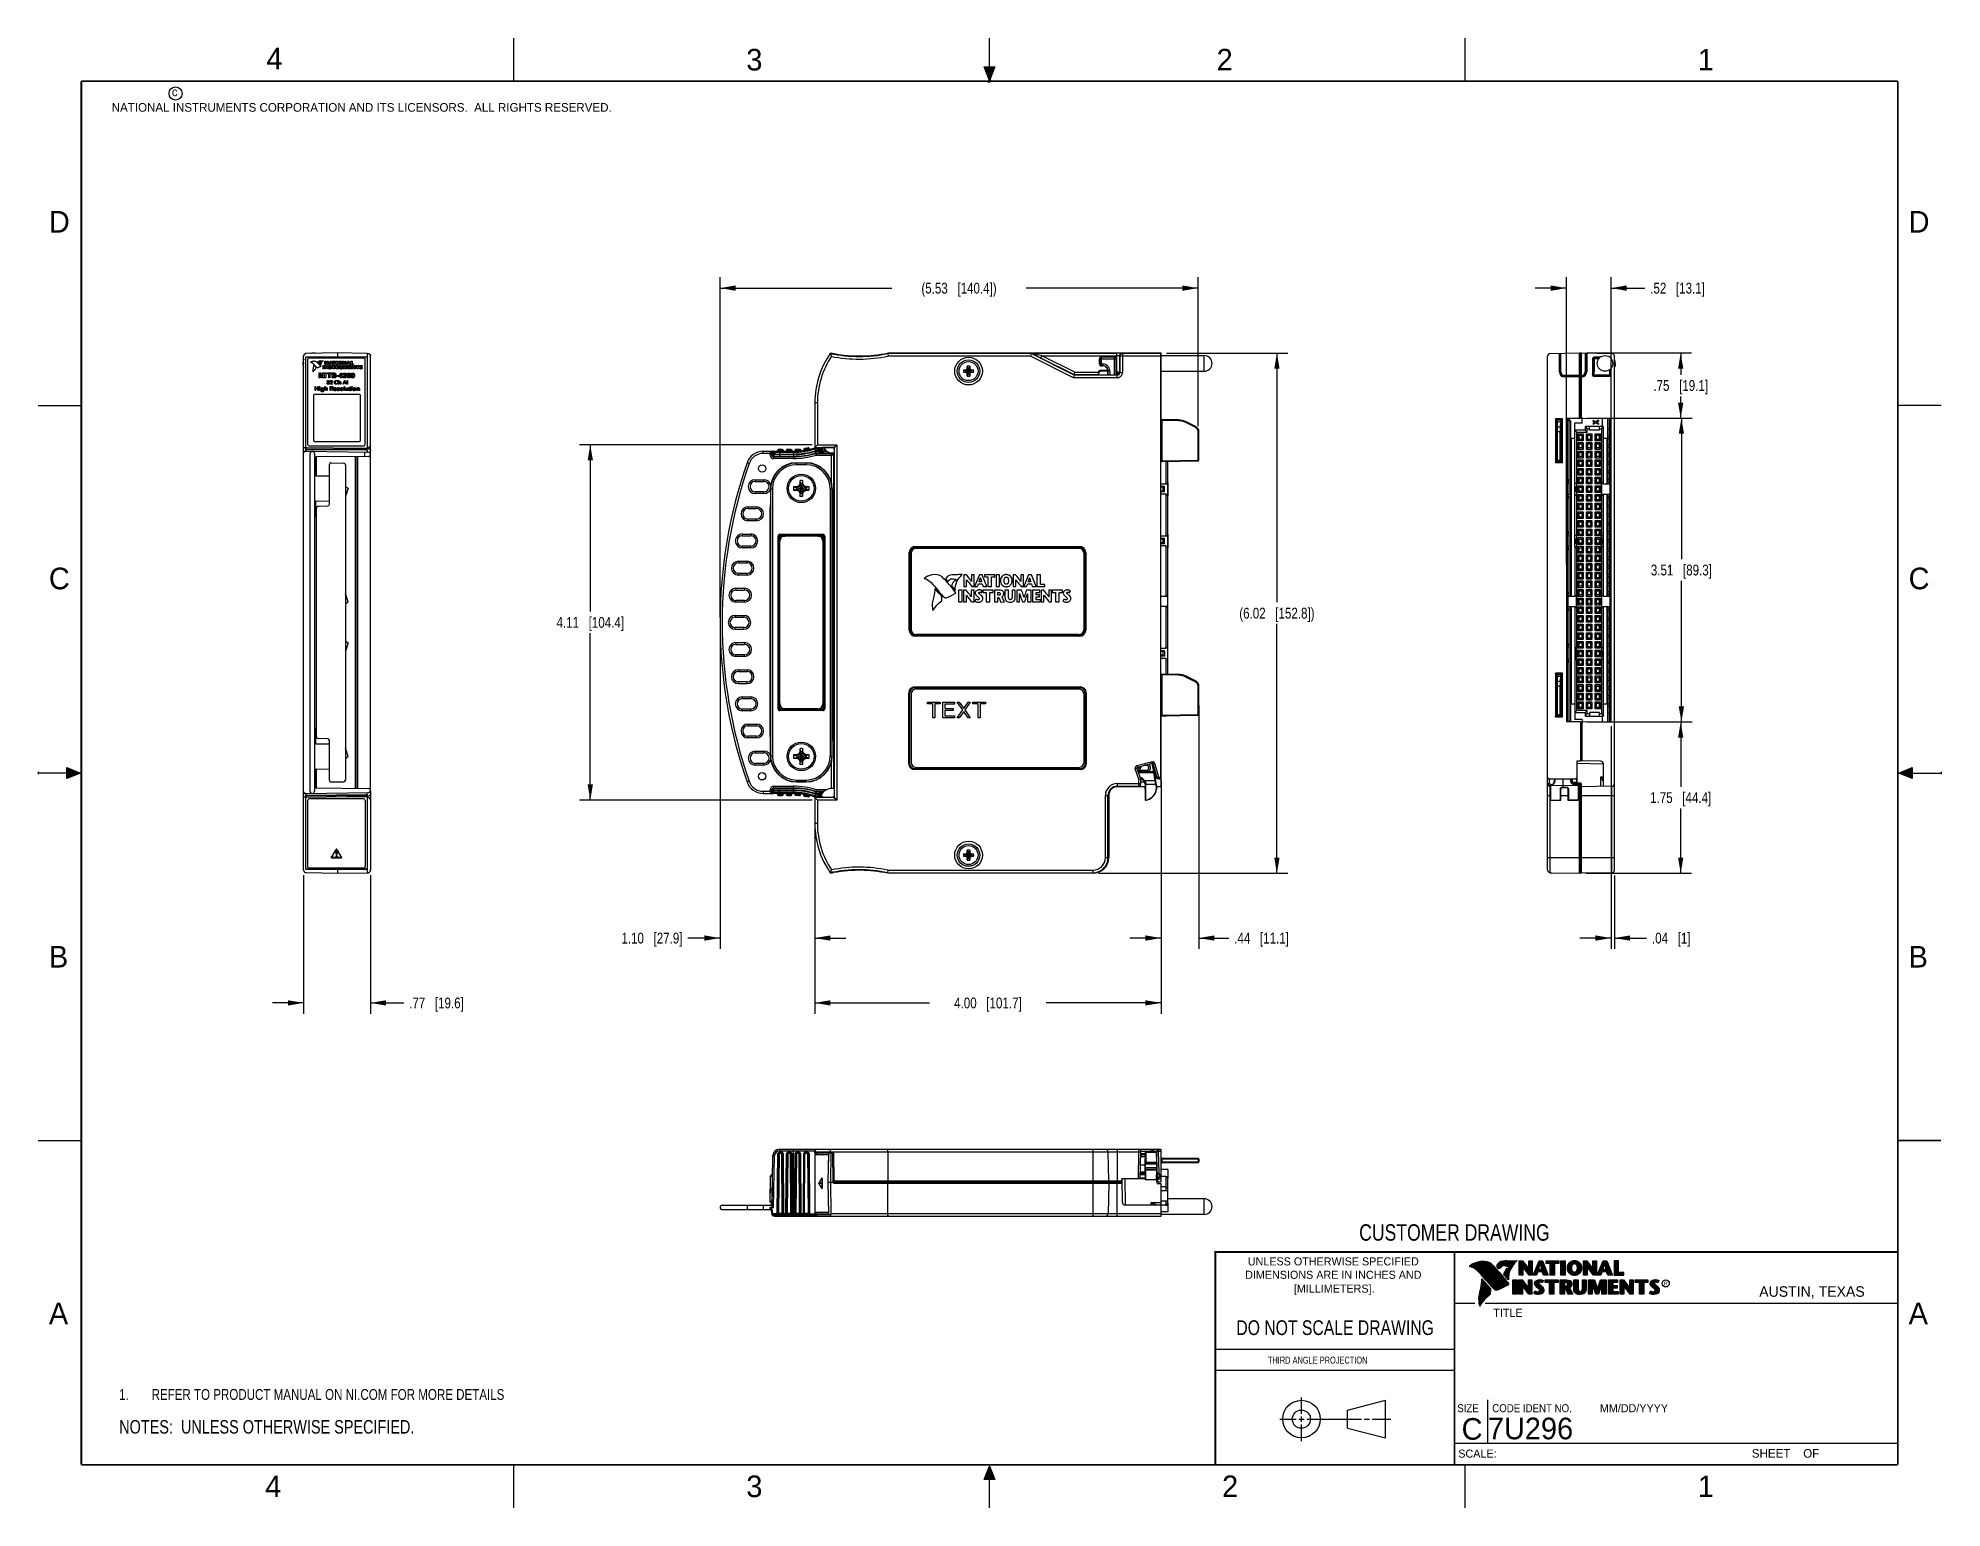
# Model space of a CAD drawing. Header units: inches. Extents: x 0 to 22, y 0 to 17.
import ezdxf

# ---------------------------------------------------------------- set-up
doc = ezdxf.new("R2010")
doc.units = ezdxf.units.IN
doc.header["$LTSCALE"] = 1.21
doc.header["$MEASUREMENT"] = 0
doc.layers.get('0').update_dxf_attribs({"linetype": 'CONTINUOUS'})
for name, color, linetype in [('02___PRT_ALL_AXES', 7, 'CONTINUOUS'), ('03___PRT_ALL_CURVES', 7, 'CONTINUOUS'), ('06___PRT_ALL_SURFS', 7, 'CONTINUOUS'), ('DATUMCURVES', 7, 'CONTINUOUS'), ('DETAIL', 7, 'CONTINUOUS'), ('DIMENSIONS', 7, 'CONTINUOUS')]:
    doc.layers.add(name, color=color, linetype=linetype)
doc.styles.get("Standard").update_dxf_attribs({"font": 'txt', "width": 0.8})
doc.styles.add('TEXTSTYLE_2', font='txt')
doc.styles.add('TEXTSTYLE_3', font='txt', dxfattribs={"width": 0.9})
doc.dimstyles.new('DIMSTYLE_1', dxfattribs={"dimtxt": 0.125, "dimasz": 0.18, "dimexe": 0.125, "dimexo": 0.0625, "dimgap": 0.0625, "dimtad": 0, "dimtih": 1, "dimtoh": 1, "dimzin": 4, "dimdsep": 46, "dimtxsty": 'STANDARD', "dimblk": '_FILLED', "dimblk1": '_FILLED', "dimblk2": '_FILLED', "dimcen": 0.09, "dimadec": 0, "dimazin": 0, "dimtp": 0.001, "dimtm": 0.001, "dimtfac": 1, "dimtofl": 0, "dimtmove": 0, "dimatfit": 3, "dimldrblk": '_FILLED', "dimfxl": 1, "dimtolj": 1, "dimtzin": 4, "dimarcsym": 0})

msp = doc.modelspace()

# ---------------------------------------------------------------- texts
at = {"color": 2, "linetype": 'CONTINUOUS', "line_spacing_factor": 0.9}
for s, insert, char_height, width, attachment_point, style in [('4', (2.64, 16.887), 0.25, 0.25, 1, 'TEXTSTYLE_2'), ('3', (8.188, 16.875), 0.25, 0.25, 1, 'TEXTSTYLE_2'), ('2', (13.625, 16.875), 0.25, 0.25, 1, 'TEXTSTYLE_2'), ('1', (19.188, 16.875), 0.25, 0.25, 1, 'TEXTSTYLE_2'), ('c', (1.546, 16.428), 0.1, 0.1, 1, 'TEXTSTYLE_2'), ('NATIONAL INSTRUMENTS CORPORATION AND ITS LICENSORS.  ALL RIGHTS RESERVED.', (0.851, 16.248), 0.1, 7.3, 1, 'TEXTSTYLE_2'), ('D', (0.125, 15), 0.25, 0.25, 1, 'TEXTSTYLE_2'), ('D', (21.625, 15), 0.25, 0.25, 1, 'TEXTSTYLE_2'), ('C', (0.125, 10.875), 0.25, 0.25, 1, 'TEXTSTYLE_2'), ('C', (21.625, 10.875), 0.25, 0.25, 1, 'TEXTSTYLE_2'), ('B', (0.125, 6.5), 0.25, 0.25, 1, 'TEXTSTYLE_2'), ('B', (21.625, 6.5), 0.25, 0.25, 1, 'TEXTSTYLE_2'), ('UNLESS OTHERWISE SPECIFIED', (14.974, 2.898), 0.093, 2.418, 2, 'TEXTSTYLE_2'), ('DIMENSIONS ARE IN INCHES AND', (14.974, 2.743), 0.093, 2.604, 2, 'TEXTSTYLE_2'), ('[MILLIMETERS].', (14.984, 2.583), 0.093, 1.302, 2, 'TEXTSTYLE_2'), ('R', (18.797, 2.617), 0.0418, 0.04175, 1, 'TEXTSTYLE_2'), ('AUSTIN, TEXAS', (19.898, 2.564), 0.12158, 1.58049, 1, 'TEXTSTYLE_2'), ('A', (0.125, 2.375), 0.25, 0.25, 1, 'TEXTSTYLE_2'), ('TITLE', (16.824, 2.303), 0.093, 0.465, 1, 'TEXTSTYLE_2'), ('A', (21.625, 2.375), 0.25, 0.25, 1, 'TEXTSTYLE_2'), ('SIZE', (16.407, 1.2), 0.093, 0.3348, 1, 'TEXTSTYLE_3'), ('CODE IDENT NO.', (16.811, 1.2), 0.093, 1.1718, 1, 'TEXTSTYLE_3'), ('MM/DD/YYYY', (18.056, 1.2), 0.093, 0.93, 1, 'TEXTSTYLE_2'), ('SCALE:', (16.419, 0.675), 0.093, 0.558, 1, 'TEXTSTYLE_2'), ('SHEET    OF', (19.812, 0.681), 0.1, 1.1, 1, 'TEXTSTYLE_2'), ('4', (2.625, 0.375), 0.25, 0.25, 1, 'TEXTSTYLE_2'), ('3', (8.188, 0.375), 0.25, 0.25, 1, 'TEXTSTYLE_2'), ('2', (13.688, 0.375), 0.25, 0.25, 1, 'TEXTSTYLE_2'), ('1', (19.188, 0.375), 0.25, 0.25, 1, 'TEXTSTYLE_2')]:
    msp.add_mtext(s, dxfattribs=dict(at, insert=insert, char_height=char_height, width=width, attachment_point=attachment_point, style=style))
at = {"color": 7, "linetype": 'CONTINUOUS', "attachment_point": 2, "line_spacing_factor": 0.9}
for s, insert, char_height, width in [('CUSTOMER DRAWING', (16.374, 3.281), 0.19, 2.432), ('DO NOT SCALE DRAWING', (14.995, 2.17), 0.17, 2.72)]:
    msp.add_mtext(s, dxfattribs=dict(at, insert=insert, char_height=char_height, width=width))
at = {"color": 2, "linetype": 'CONTINUOUS', "insert": (14.218, 1.749), "char_height": 0.08, "width": 1.408, "attachment_point": 1, "line_spacing_factor": 0.9}
msp.add_mtext('THIRD ANGLE PROJECTION', dxfattribs=at)
at = {"color": 7, "linetype": 'CONTINUOUS', "char_height": 0.25, "line_spacing_factor": 0.9, "style": 'TEXTSTYLE_2'}
for s, insert, width, attachment_point in [('C', (16.578, 1.039), 0.25, 2), ('7U296', (16.761, 1.044), 1.25, 1)]:
    msp.add_mtext(s, dxfattribs=dict(at, insert=insert, width=width, attachment_point=attachment_point))

# ---------------------------------------------------------------- blocks, each defined once
blk = doc.blocks.new('CUSTOM_NOTE_BL0', base_point=(3.625, 1.312))
at = {"color": 2, "linetype": 'CONTINUOUS', "width": 0.8}
for s, p in [('1.', (0.938, 1.25)), ('REFER TO PRODUCT MANUAL ON NI.COM FOR MORE DETAILS', (1.312, 1.25))]:
    blk.add_text(s, height=0.125, dxfattribs=at).set_placement(p)
blk = doc.blocks.new('_FILLED')
at = {"color": 0, "linetype": 'BYBLOCK'}
blk.add_solid([(0, 0), (-1, 0.17), (-1, -0.17)], dxfattribs=at)
blk = doc.blocks.new('*D0')
at = {"layer": 'DIMENSIONS', "color": 2, "linetype": 'CONTINUOUS'}
for p, q in [((8.948, 12.296), (6.259, 12.296)), ((6.384, 12.296), (6.384, 10.367)), ((6.384, 8.187), (6.384, 10.117)), ((8.948, 8.187), (6.259, 8.187))]:
    blk.add_line(p, q, dxfattribs=at)
at = {"layer": 'DIMENSIONS', "color": 2, "linetype": 'CONTINUOUS', "xscale": 0.18, "yscale": 0.18, "zscale": 0.18}
for p, rotation in [((6.384, 12.296), 90), ((6.384, 8.187), 270)]:
    blk.add_blockref('_FILLED', p, dxfattribs=dict(at, rotation=rotation))
at = {"layer": 'DIMENSIONS', "color": 2, "linetype": 'CONTINUOUS', "insert": (6.384, 10.304), "char_height": 0.125, "width": 1.225, "attachment_point": 2, "line_spacing_factor": 0.9}
blk.add_mtext('4.11{\\Ftxt.shx;\\W1.000000;\\H0.125000; }[104.4]', dxfattribs=at)
blk = doc.blocks.new('*D1')
at = {"layer": 'DIMENSIONS', "color": 2, "linetype": 'CONTINUOUS'}
for p, q in [((3.07, 7.317), (3.07, 5.716)), ((3.843, 7.317), (3.843, 5.716)), ((3.07, 5.841), (2.71, 5.841)), ((3.843, 5.841), (4.228, 5.841))]:
    blk.add_line(p, q, dxfattribs=at)
at = {"layer": 'DIMENSIONS', "color": 2, "linetype": 'CONTINUOUS', "xscale": 0.18, "yscale": 0.18, "zscale": 0.18}
blk.add_blockref('_FILLED', (3.07, 5.841), dxfattribs=at)
at = {"layer": 'DIMENSIONS', "color": 2, "linetype": 'CONTINUOUS', "xscale": 0.18, "yscale": 0.18, "zscale": 0.18, "rotation": 180}
blk.add_blockref('_FILLED', (3.843, 5.841), dxfattribs=at)
at = {"layer": 'DIMENSIONS', "color": 2, "linetype": 'CONTINUOUS', "insert": (4.29, 5.903), "char_height": 0.125, "width": 1.025, "attachment_point": 1, "line_spacing_factor": 0.9}
blk.add_mtext('.77{\\Ftxt.shx;\\W1.000000;\\H0.125000; }[19.6]', dxfattribs=at)
blk = doc.blocks.new('*D2')
at = {"layer": 'DIMENSIONS', "color": 2, "linetype": 'CONTINUOUS'}
for p, q in [((13.045, 13.357), (14.447, 13.357)), ((14.322, 13.357), (14.322, 10.474)), ((14.322, 7.341), (14.322, 10.224)), ((12.258, 7.341), (14.447, 7.341))]:
    blk.add_line(p, q, dxfattribs=at)
at = {"layer": 'DIMENSIONS', "color": 2, "linetype": 'CONTINUOUS', "xscale": 0.18, "yscale": 0.18, "zscale": 0.18}
for p, rotation in [((14.322, 13.357), 90), ((14.322, 7.341), 270)]:
    blk.add_blockref('_FILLED', p, dxfattribs=dict(at, rotation=rotation))
at = {"layer": 'DIMENSIONS', "color": 2, "linetype": 'CONTINUOUS', "insert": (14.322, 10.411), "char_height": 0.125, "width": 1.425, "attachment_point": 2, "line_spacing_factor": 0.9}
blk.add_mtext('(6.02{\\Ftxt.shx;\\W1.000000;\\H0.125000; }[152.8])', dxfattribs=at)
blk = doc.blocks.new('*D3')
at = {"layer": 'DIMENSIONS', "color": 2, "linetype": 'CONTINUOUS'}
for p, q in [((7.884, 10.304), (7.884, 14.233)), ((7.884, 14.108), (9.872, 14.108)), ((13.41, 14.108), (11.422, 14.108)), ((13.41, 12.512), (13.41, 14.233))]:
    blk.add_line(p, q, dxfattribs=at)
at = {"layer": 'DIMENSIONS', "color": 2, "linetype": 'CONTINUOUS', "xscale": 0.18, "yscale": 0.18, "zscale": 0.18, "rotation": 180}
blk.add_blockref('_FILLED', (7.884, 14.108), dxfattribs=at)
at = {"layer": 'DIMENSIONS', "color": 2, "linetype": 'CONTINUOUS', "xscale": 0.18, "yscale": 0.18, "zscale": 0.18}
blk.add_blockref('_FILLED', (13.41, 14.108), dxfattribs=at)
at = {"layer": 'DIMENSIONS', "color": 2, "linetype": 'CONTINUOUS', "insert": (10.647, 14.17), "char_height": 0.125, "width": 1.425, "attachment_point": 2, "line_spacing_factor": 0.9}
blk.add_mtext('(5.53{\\Ftxt.shx;\\W1.000000;\\H0.125000; }[140.4])', dxfattribs=at)
blk = doc.blocks.new('*D4')
at = {"layer": 'DIMENSIONS', "color": 2, "linetype": 'CONTINUOUS'}
for p, q in [((12.982, 8.414), (12.982, 5.716)), ((8.98, 8.004), (8.98, 5.716)), ((8.98, 5.841), (10.306, 5.841)), ((12.982, 5.841), (11.656, 5.841))]:
    blk.add_line(p, q, dxfattribs=at)
at = {"layer": 'DIMENSIONS', "color": 2, "linetype": 'CONTINUOUS', "xscale": 0.18, "yscale": 0.18, "zscale": 0.18, "rotation": 180}
blk.add_blockref('_FILLED', (8.98, 5.841), dxfattribs=at)
at = {"layer": 'DIMENSIONS', "color": 2, "linetype": 'CONTINUOUS', "xscale": 0.18, "yscale": 0.18, "zscale": 0.18}
blk.add_blockref('_FILLED', (12.982, 5.841), dxfattribs=at)
at = {"layer": 'DIMENSIONS', "color": 2, "linetype": 'CONTINUOUS', "insert": (10.981, 5.903), "char_height": 0.125, "width": 1.225, "attachment_point": 2, "line_spacing_factor": 0.9}
blk.add_mtext('4.00{\\Ftxt.shx;\\W1.000000;\\H0.125000; }[101.7]', dxfattribs=at)
blk = doc.blocks.new('*D5')
at = {"layer": 'DIMENSIONS', "color": 2, "linetype": 'CONTINUOUS'}
for p, q in [((7.884, 10.179), (7.884, 6.466)), ((8.98, 8.004), (8.98, 6.466)), ((7.884, 6.591), (7.512, 6.591)), ((8.98, 6.591), (9.34, 6.591))]:
    blk.add_line(p, q, dxfattribs=at)
at = {"layer": 'DIMENSIONS', "color": 2, "linetype": 'CONTINUOUS', "xscale": 0.18, "yscale": 0.18, "zscale": 0.18}
blk.add_blockref('_FILLED', (7.884, 6.591), dxfattribs=at)
at = {"layer": 'DIMENSIONS', "color": 2, "linetype": 'CONTINUOUS', "xscale": 0.18, "yscale": 0.18, "zscale": 0.18, "rotation": 180}
blk.add_blockref('_FILLED', (8.98, 6.591), dxfattribs=at)
at = {"layer": 'DIMENSIONS', "color": 2, "linetype": 'CONTINUOUS', "insert": (7.45, 6.653), "char_height": 0.125, "width": 1.125, "attachment_point": 3, "line_spacing_factor": 0.9}
blk.add_mtext('1.10{\\Ftxt.shx;\\W1.000000;\\H0.125000; }[27.9]', dxfattribs=at)
blk = doc.blocks.new('*D6')
at = {"layer": 'DIMENSIONS', "color": 2, "linetype": 'CONTINUOUS'}
for p, q in [((13.42, 9.28), (13.42, 6.466)), ((12.982, 8.414), (12.982, 6.466)), ((12.982, 6.591), (12.622, 6.591)), ((13.42, 6.591), (13.767, 6.591))]:
    blk.add_line(p, q, dxfattribs=at)
at = {"layer": 'DIMENSIONS', "color": 2, "linetype": 'CONTINUOUS', "xscale": 0.18, "yscale": 0.18, "zscale": 0.18}
blk.add_blockref('_FILLED', (12.982, 6.591), dxfattribs=at)
at = {"layer": 'DIMENSIONS', "color": 2, "linetype": 'CONTINUOUS', "xscale": 0.18, "yscale": 0.18, "zscale": 0.18, "rotation": 180}
blk.add_blockref('_FILLED', (13.42, 6.591), dxfattribs=at)
at = {"layer": 'DIMENSIONS', "color": 2, "linetype": 'CONTINUOUS', "insert": (13.829, 6.653), "char_height": 0.125, "width": 1.025, "attachment_point": 1, "line_spacing_factor": 0.9}
blk.add_mtext('.44{\\Ftxt.shx;\\W1.000000;\\H0.125000; }[11.1]', dxfattribs=at)
blk = doc.blocks.new('*D7')
at = {"layer": 'DIMENSIONS', "color": 2, "linetype": 'CONTINUOUS'}
for p, q in [((17.668, 14.108), (17.308, 14.108)), ((17.668, 10.91), (17.668, 14.233)), ((18.185, 10.91), (18.185, 14.233)), ((18.185, 14.108), (18.575, 14.108))]:
    blk.add_line(p, q, dxfattribs=at)
at = {"layer": 'DIMENSIONS', "color": 2, "linetype": 'CONTINUOUS', "xscale": 0.18, "yscale": 0.18, "zscale": 0.18}
blk.add_blockref('_FILLED', (17.668, 14.108), dxfattribs=at)
at = {"layer": 'DIMENSIONS', "color": 2, "linetype": 'CONTINUOUS', "xscale": 0.18, "yscale": 0.18, "zscale": 0.18, "rotation": 180}
blk.add_blockref('_FILLED', (18.185, 14.108), dxfattribs=at)
at = {"layer": 'DIMENSIONS', "color": 2, "linetype": 'CONTINUOUS', "insert": (18.638, 14.17), "char_height": 0.125, "width": 1.025, "attachment_point": 1, "line_spacing_factor": 0.9}
blk.add_mtext('.52{\\Ftxt.shx;\\W1.000000;\\H0.125000; }[13.1]', dxfattribs=at)
blk = doc.blocks.new('*D8')
at = {"layer": 'DIMENSIONS', "color": 2, "linetype": 'CONTINUOUS'}
for p, q in [((17.914, 12.604), (19.123, 12.604)), ((18.998, 12.604), (18.998, 10.972)), ((18.998, 9.09), (18.998, 10.722)), ((17.904, 9.09), (19.123, 9.09))]:
    blk.add_line(p, q, dxfattribs=at)
at = {"layer": 'DIMENSIONS', "color": 2, "linetype": 'CONTINUOUS', "xscale": 0.18, "yscale": 0.18, "zscale": 0.18}
for p, rotation in [((18.998, 12.604), 90), ((18.998, 9.09), 270)]:
    blk.add_blockref('_FILLED', p, dxfattribs=dict(at, rotation=rotation))
at = {"layer": 'DIMENSIONS', "color": 2, "linetype": 'CONTINUOUS', "insert": (18.998, 10.91), "char_height": 0.125, "width": 1.125, "attachment_point": 2, "line_spacing_factor": 0.9}
blk.add_mtext('3.51{\\Ftxt.shx;\\W1.000000;\\H0.125000; }[89.3]', dxfattribs=at)
blk = doc.blocks.new('*D9')
at = {"layer": 'DIMENSIONS', "color": 2, "linetype": 'CONTINUOUS'}
for p, q in [((17.904, 13.358), (19.115, 13.358)), ((18.99, 13.358), (18.99, 13.106)), ((18.99, 12.604), (18.99, 12.856)), ((17.914, 12.604), (19.115, 12.604))]:
    blk.add_line(p, q, dxfattribs=at)
at = {"layer": 'DIMENSIONS', "color": 2, "linetype": 'CONTINUOUS', "xscale": 0.18, "yscale": 0.18, "zscale": 0.18}
for p, rotation in [((18.99, 13.358), 90), ((18.99, 12.604), 270)]:
    blk.add_blockref('_FILLED', p, dxfattribs=dict(at, rotation=rotation))
at = {"layer": 'DIMENSIONS', "color": 2, "linetype": 'CONTINUOUS', "insert": (18.99, 13.044), "char_height": 0.125, "width": 1.025, "attachment_point": 2, "line_spacing_factor": 0.9}
blk.add_mtext('.75{\\Ftxt.shx;\\W1.000000;\\H0.125000; }[19.1]', dxfattribs=at)
blk = doc.blocks.new('*D10')
at = {"layer": 'DIMENSIONS', "color": 2, "linetype": 'CONTINUOUS'}
for p, q in [((17.904, 9.09), (19.115, 9.09)), ((18.99, 9.09), (18.99, 8.34)), ((18.99, 7.341), (18.99, 8.09)), ((17.894, 7.341), (19.115, 7.341))]:
    blk.add_line(p, q, dxfattribs=at)
at = {"layer": 'DIMENSIONS', "color": 2, "linetype": 'CONTINUOUS', "xscale": 0.18, "yscale": 0.18, "zscale": 0.18}
for p, rotation in [((18.99, 9.09), 90), ((18.99, 7.341), 270)]:
    blk.add_blockref('_FILLED', p, dxfattribs=dict(at, rotation=rotation))
at = {"layer": 'DIMENSIONS', "color": 2, "linetype": 'CONTINUOUS', "insert": (18.99, 8.278), "char_height": 0.125, "width": 1.125, "attachment_point": 2, "line_spacing_factor": 0.9}
blk.add_mtext('1.75{\\Ftxt.shx;\\W1.000000;\\H0.125000; }[44.4]', dxfattribs=at)
blk = doc.blocks.new('*D11')
at = {"layer": 'DIMENSIONS', "color": 2, "linetype": 'CONTINUOUS'}
for p, q in [((18.185, 9.043), (18.185, 6.466)), ((18.225, 7.315), (18.225, 6.466)), ((18.185, 6.591), (17.825, 6.591)), ((18.225, 6.591), (18.595, 6.591))]:
    blk.add_line(p, q, dxfattribs=at)
at = {"layer": 'DIMENSIONS', "color": 2, "linetype": 'CONTINUOUS', "xscale": 0.18, "yscale": 0.18, "zscale": 0.18}
blk.add_blockref('_FILLED', (18.185, 6.591), dxfattribs=at)
at = {"layer": 'DIMENSIONS', "color": 2, "linetype": 'CONTINUOUS', "xscale": 0.18, "yscale": 0.18, "zscale": 0.18, "rotation": 180}
blk.add_blockref('_FILLED', (18.225, 6.591), dxfattribs=at)
at = {"layer": 'DIMENSIONS', "color": 2, "linetype": 'CONTINUOUS', "insert": (18.658, 6.653), "char_height": 0.125, "width": 0.725, "attachment_point": 1, "line_spacing_factor": 0.9}
blk.add_mtext('.04{\\Ftxt.shx;\\W1.000000;\\H0.125000; }[1]', dxfattribs=at)
blk = doc.blocks.new('NOTES_HEADER_BL1', base_point=(3.1215, 0.9375))
at = {"layer": 'DETAIL', "color": 2, "linetype": 'CONTINUOUS', "width": 0.8}
blk.add_text('NOTES:  UNLESS OTHERWISE SPECIFIED.', height=0.156, dxfattribs=at).set_placement((0.9375, 0.8595))

# ---------------------------------------------------------------- dimensions: what is measured, and where the dimension line sits
at = {"layer": 'DIMENSIONS', "color": 2, "linetype": 'CONTINUOUS'}
for base, p1, p2, angle, picture, middle in [((7.884, 14.108), (13.41, 12.449), (7.884, 10.242), 180, '*D3', (10.647, 14.108)), ((14.322, 13.357), (12.195, 7.341), (12.982, 13.357), 90, '*D2', (14.322, 10.349))]:
    dim = msp.add_linear_dim(base=base, p1=p1, p2=p2, angle=angle, text='(<>)', dimstyle='DIMSTYLE_1', dxfattribs=at)
    dim.commit()
    dim.dimension.update_dxf_attribs({"geometry": picture, "text_midpoint": middle, "dimtype": 160})
for base, p1, p2, picture, middle in [((18.185, 14.108), (17.668, 10.847), (18.185, 10.847), '*D7', (19.15, 14.108)), ((8.98, 6.591), (7.884, 10.242), (8.98, 8.067), '*D5', (6.887, 6.591)), ((3.843, 5.841), (3.07, 7.379), (3.843, 7.38), '*D1', (4.803, 5.841))]:
    dim = msp.add_linear_dim(base=base, p1=p1, p2=p2, dimstyle='DIMSTYLE_1', dxfattribs=at)
    dim.commit()
    dim.dimension.update_dxf_attribs({"geometry": picture, "text_midpoint": middle, "dimtype": 160})
for base, p1, p2, angle, picture, middle in [((18.99, 13.358), (17.851, 12.604), (17.842, 13.358), 90, '*D9', (18.99, 12.981)), ((18.998, 12.604), (17.842, 9.09), (17.851, 12.604), 90, '*D8', (18.998, 10.847)), ((6.384, 8.187), (9.01, 12.296), (9.01, 8.187), 270, '*D0', (6.384, 10.242)), ((12.982, 6.591), (13.42, 9.342), (12.982, 8.476), 180, '*D6', (14.342, 6.591)), ((18.185, 6.591), (18.225, 7.377), (18.185, 9.106), 180, '*D11', (19.02, 6.591)), ((18.99, 7.341), (17.842, 9.09), (17.832, 7.341), 270, '*D10', (18.99, 8.215)), ((8.98, 5.841), (12.982, 8.476), (8.98, 8.067), 180, '*D4', (10.981, 5.841))]:
    dim = msp.add_linear_dim(base=base, p1=p1, p2=p2, angle=angle, dimstyle='DIMSTYLE_1', dxfattribs=at)
    dim.commit()
    dim.dimension.update_dxf_attribs({"geometry": picture, "text_midpoint": middle, "dimtype": 160})

# ---------------------------------------------------------------- hatches: boundary and pattern name
at = {"linetype": 'CONTINUOUS'}
for points in [[(11, 16.51), (10.938, 16.666), (11.062, 16.666)], [(0.334, 8.562), (0.49, 8.5), (0.334, 8.438)], [(21.666, 8.562), (21.666, 8.438), (21.51, 8.5)], [(10.938, 0.329), (11, 0.485), (11.062, 0.329)]]:
    msp.add_hatch(color=2, dxfattribs=at).paths.add_polyline_path(points)

# ---------------------------------------------------------------- linework, layer by layer
at = {"color": 2, "linetype": 'CONTINUOUS'}
for p, q in [((5.5, 16.5), (5.5, 17)), ((11, 16.485), (11, 17)), ((16.5, 16.5), (16.5, 17)), ((11, 16.51), (10.938, 16.666)), ((10.938, 16.666), (11.062, 16.666)), ((11.015, 16.515), (10.985, 16.485)), ((10.985, 16.485), (11, 16.515)), ((11.062, 16.666), (11, 16.51)), ((11, 16.485), (11.015, 16.515)), ((0, 12.75), (0.5, 12.75)), ((22, 12.75), (21.5, 12.75)), ((0, 8.515), (0, 8.485)), ((0.49, 8.5), (0, 8.5)), ((0.334, 8.438), (0.334, 8.562)), ((0.334, 8.562), (0.49, 8.5)), ((0.49, 8.5), (0.334, 8.438)), ((21.51, 8.5), (21.666, 8.562)), ((21.51, 8.5), (22, 8.5)), ((21.666, 8.438), (21.51, 8.5)), ((21.666, 8.562), (21.666, 8.438)), ((22, 8.515), (22, 8.485)), ((0, 4.25), (0.5, 4.25)), ((16.375, 2.96), (21.5, 2.96)), ((16.558, 2.796), (16.558, 2.799)), ((16.565, 2.794), (16.565, 2.803)), ((16.571, 2.791), (16.571, 2.808)), ((16.578, 2.788), (16.578, 2.812)), ((16.585, 2.785), (16.585, 2.815)), ((16.592, 2.781), (16.592, 2.819)), ((16.599, 2.778), (16.599, 2.822)), ((16.606, 2.774), (16.606, 2.825)), ((16.612, 2.77), (16.612, 2.828)), ((16.619, 2.765), (16.619, 2.83)), ((16.626, 2.76), (16.626, 2.832)), ((16.633, 2.755), (16.633, 2.835)), ((16.64, 2.749), (16.64, 2.837)), ((16.647, 2.743), (16.647, 2.839)), ((16.653, 2.737), (16.653, 2.84)), ((16.66, 2.729), (16.66, 2.842)), ((16.667, 2.722), (16.667, 2.844)), ((16.674, 2.715), (16.674, 2.845)), ((16.681, 2.707), (16.681, 2.846)), ((16.687, 2.699), (16.687, 2.847)), ((16.794, 2.533), (16.692, 2.649)), ((16.694, 2.692), (16.694, 2.847)), ((16.701, 2.684), (16.701, 2.847)), ((16.708, 2.676), (16.708, 2.847)), ((16.715, 2.669), (16.715, 2.847)), ((16.722, 2.661), (16.722, 2.846)), ((16.728, 2.653), (16.728, 2.846)), ((16.735, 2.645), (16.735, 2.844)), ((16.742, 2.637), (16.742, 2.843)), ((16.749, 2.629), (16.749, 2.842)), ((16.756, 2.62), (16.756, 2.84)), ((16.763, 2.612), (16.763, 2.838)), ((16.769, 2.605), (16.769, 2.835)), ((16.776, 2.597), (16.776, 2.832)), ((16.783, 2.589), (16.783, 2.828)), ((16.79, 2.581), (16.79, 2.824)), ((16.797, 2.574), (16.797, 2.819)), ((16.804, 2.567), (16.804, 2.814)), ((16.81, 2.559), (16.81, 2.807)), ((16.817, 2.552), (16.817, 2.8)), ((16.824, 2.545), (16.824, 2.792)), ((16.831, 2.538), (16.831, 2.785)), ((16.838, 2.531), (16.838, 2.778)), ((16.844, 2.526), (16.844, 2.771)), ((16.851, 2.523), (16.851, 2.764)), ((16.858, 2.522), (16.858, 2.757)), ((16.886, 2.766), (16.863, 2.794)), ((16.865, 2.524), (16.865, 2.749)), ((16.888, 2.772), (16.868, 2.795)), ((16.872, 2.791), (16.872, 2.809)), ((16.872, 2.527), (16.872, 2.742)), ((16.879, 2.783), (16.879, 2.821)), ((16.879, 2.53), (16.879, 2.735)), ((16.885, 2.775), (16.885, 2.828)), ((16.885, 2.533), (16.885, 2.727)), ((16.892, 2.775), (16.892, 2.833)), ((16.892, 2.536), (16.892, 2.719)), ((16.899, 2.779), (16.899, 2.837)), ((16.899, 2.539), (16.899, 2.71)), ((16.906, 2.784), (16.906, 2.841)), ((16.906, 2.542), (16.906, 2.702)), ((16.913, 2.79), (16.913, 2.844)), ((16.913, 2.545), (16.913, 2.694)), ((16.92, 2.797), (16.92, 2.846)), ((16.92, 2.548), (16.92, 2.686)), ((16.926, 2.802), (16.926, 2.848)), ((16.926, 2.551), (16.926, 2.677)), ((16.933, 2.805), (16.933, 2.849)), ((16.933, 2.554), (16.933, 2.669)), ((16.94, 2.808), (16.94, 2.85)), ((16.94, 2.557), (16.94, 2.661)), ((16.962, 2.68), (16.943, 2.701)), ((16.947, 2.808), (16.947, 2.851)), ((16.947, 2.561), (16.947, 2.653)), ((16.965, 2.683), (16.949, 2.701)), ((16.954, 2.807), (16.954, 2.852)), ((16.954, 2.696), (16.954, 2.711)), ((16.954, 2.564), (16.954, 2.644)), ((16.961, 2.805), (16.961, 2.852)), ((16.961, 2.688), (16.961, 2.727)), ((16.967, 2.803), (16.967, 2.853)), ((16.967, 2.68), (16.967, 2.744)), ((16.974, 2.803), (16.974, 2.854)), ((16.974, 2.672), (16.974, 2.757)), ((16.981, 2.802), (16.981, 2.854)), ((16.981, 2.664), (16.981, 2.763)), ((16.984, 2.859), (17.1, 2.861)), ((16.984, 2.854), (17.087, 2.856)), ((16.988, 2.802), (16.988, 2.854)), ((16.988, 2.656), (16.988, 2.767)), ((16.995, 2.802), (16.995, 2.854)), ((16.995, 2.675), (16.995, 2.768)), ((16.999, 2.637), (16.995, 2.642)), ((17.002, 2.801), (17.002, 2.854)), ((17.002, 2.719), (17.002, 2.769)), ((17.008, 2.796), (17.008, 2.855)), ((17.008, 2.739), (17.008, 2.77)), ((17.015, 2.755), (17.015, 2.855)), ((17.022, 2.769), (17.022, 2.855)), ((17.029, 2.782), (17.029, 2.855)), ((17.036, 2.793), (17.036, 2.855)), ((17.042, 2.804), (17.042, 2.855)), ((17.049, 2.813), (17.049, 2.855)), ((17.056, 2.822), (17.056, 2.855)), ((17.063, 2.83), (17.063, 2.855)), ((17.07, 2.838), (17.07, 2.855)), ((17.077, 2.845), (17.077, 2.856)), ((17.124, 2.859), (17.161, 2.859)), ((17.124, 2.691), (17.124, 2.859)), ((17.164, 2.691), (17.124, 2.691)), ((17.129, 2.854), (17.158, 2.854)), ((17.129, 2.696), (17.129, 2.854)), ((17.159, 2.696), (17.129, 2.696)), ((17.138, 2.696), (17.138, 2.854)), ((17.145, 2.696), (17.145, 2.854)), ((17.151, 2.696), (17.151, 2.854)), ((17.158, 2.854), (17.238, 2.749)), ((17.159, 2.804), (17.158, 2.854)), ((17.242, 2.696), (17.159, 2.804)), ((17.159, 2.804), (17.159, 2.696)), ((17.161, 2.859), (17.233, 2.764)), ((17.239, 2.691), (17.164, 2.79)), ((17.164, 2.79), (17.164, 2.691)), ((17.165, 2.797), (17.165, 2.846)), ((17.171, 2.788), (17.171, 2.837)), ((17.178, 2.779), (17.178, 2.828)), ((17.185, 2.77), (17.185, 2.82)), ((17.191, 2.762), (17.191, 2.811)), ((17.198, 2.753), (17.198, 2.802)), ((17.205, 2.744), (17.205, 2.793)), ((17.211, 2.736), (17.211, 2.784)), ((17.218, 2.727), (17.218, 2.776)), ((17.225, 2.718), (17.225, 2.767)), ((17.232, 2.71), (17.232, 2.758)), ((17.233, 2.859), (17.273, 2.859)), ((17.233, 2.764), (17.233, 2.859)), ((17.238, 2.854), (17.268, 2.854)), ((17.238, 2.749), (17.238, 2.854)), ((17.238, 2.701), (17.238, 2.749)), ((17.273, 2.691), (17.239, 2.691)), ((17.268, 2.696), (17.242, 2.696)), ((17.245, 2.696), (17.245, 2.854)), ((17.252, 2.696), (17.252, 2.854)), ((17.258, 2.696), (17.258, 2.854)), ((17.265, 2.696), (17.265, 2.854)), ((17.268, 2.854), (17.268, 2.696)), ((17.273, 2.859), (17.273, 2.691)), ((17.283, 2.692), (17.352, 2.859)), ((17.323, 2.692), (17.283, 2.692)), ((17.29, 2.696), (17.355, 2.854)), ((17.319, 2.696), (17.29, 2.696)), ((17.298, 2.696), (17.298, 2.716)), ((17.305, 2.696), (17.305, 2.732)), ((17.312, 2.696), (17.312, 2.749)), ((17.318, 2.696), (17.318, 2.765)), ((17.336, 2.736), (17.319, 2.696)), ((17.339, 2.732), (17.323, 2.692)), ((17.325, 2.71), (17.325, 2.781)), ((17.332, 2.727), (17.332, 2.798)), ((17.394, 2.736), (17.336, 2.736)), ((17.338, 2.736), (17.338, 2.814)), ((17.39, 2.732), (17.339, 2.732)), ((17.341, 2.753), (17.362, 2.823)), ((17.389, 2.753), (17.341, 2.753)), ((17.345, 2.767), (17.345, 2.83)), ((17.345, 2.736), (17.345, 2.753)), ((17.347, 2.758), (17.366, 2.818)), ((17.383, 2.758), (17.347, 2.758)), ((17.352, 2.859), (17.394, 2.859)), ((17.352, 2.788), (17.352, 2.847)), ((17.352, 2.736), (17.352, 2.753)), ((17.355, 2.854), (17.39, 2.854)), ((17.358, 2.81), (17.358, 2.854)), ((17.358, 2.736), (17.358, 2.753)), ((17.362, 2.823), (17.37, 2.823)), ((17.365, 2.823), (17.365, 2.854)), ((17.365, 2.736), (17.365, 2.753)), ((17.366, 2.818), (17.366, 2.818)), ((17.366, 2.818), (17.383, 2.758)), ((17.37, 2.823), (17.389, 2.753)), ((17.372, 2.817), (17.372, 2.854)), ((17.372, 2.736), (17.372, 2.753)), ((17.378, 2.792), (17.378, 2.854)), ((17.378, 2.736), (17.378, 2.753)), ((17.385, 2.768), (17.385, 2.854)), ((17.385, 2.736), (17.385, 2.753)), ((17.39, 2.854), (17.45, 2.696)), ((17.404, 2.692), (17.39, 2.732)), ((17.392, 2.736), (17.392, 2.851)), ((17.394, 2.859), (17.457, 2.692)), ((17.407, 2.696), (17.394, 2.736)), ((17.398, 2.723), (17.398, 2.833)), ((17.457, 2.692), (17.404, 2.692)), ((17.405, 2.703), (17.405, 2.816)), ((17.45, 2.696), (17.407, 2.696)), ((17.412, 2.696), (17.412, 2.798)), ((17.418, 2.696), (17.418, 2.781)), ((17.425, 2.696), (17.425, 2.763)), ((17.432, 2.696), (17.432, 2.745)), ((17.433, 2.859), (17.58, 2.859)), ((17.433, 2.828), (17.433, 2.859)), ((17.481, 2.828), (17.433, 2.828)), ((17.438, 2.854), (17.575, 2.854)), ((17.438, 2.833), (17.438, 2.854)), ((17.486, 2.833), (17.438, 2.833)), ((17.438, 2.696), (17.438, 2.728)), ((17.445, 2.833), (17.445, 2.854)), ((17.445, 2.696), (17.445, 2.71)), ((17.452, 2.833), (17.452, 2.854)), ((17.458, 2.833), (17.458, 2.854)), ((17.465, 2.833), (17.465, 2.854)), ((17.472, 2.833), (17.472, 2.854)), ((17.479, 2.833), (17.479, 2.854)), ((17.481, 2.692), (17.481, 2.828)), ((17.532, 2.692), (17.481, 2.692)), ((17.486, 2.833), (17.485, 2.854)), ((17.486, 2.696), (17.486, 2.833)), ((17.527, 2.696), (17.486, 2.696)), ((17.492, 2.696), (17.492, 2.854)), ((17.499, 2.696), (17.499, 2.854)), ((17.505, 2.696), (17.505, 2.854)), ((17.512, 2.696), (17.512, 2.854)), ((17.519, 2.696), (17.519, 2.854)), ((17.527, 2.833), (17.525, 2.854)), ((17.575, 2.833), (17.527, 2.833)), ((17.527, 2.833), (17.527, 2.696)), ((17.532, 2.833), (17.532, 2.854)), ((17.58, 2.828), (17.532, 2.828)), ((17.532, 2.828), (17.532, 2.692)), ((17.539, 2.833), (17.539, 2.854)), ((17.545, 2.833), (17.545, 2.854)), ((17.552, 2.833), (17.552, 2.854)), ((17.559, 2.833), (17.559, 2.854)), ((17.565, 2.833), (17.565, 2.854)), ((17.572, 2.833), (17.572, 2.854)), ((17.575, 2.854), (17.575, 2.833)), ((17.58, 2.859), (17.58, 2.828)), ((17.606, 2.859), (17.656, 2.859)), ((17.606, 2.692), (17.606, 2.859)), ((17.656, 2.692), (17.606, 2.692)), ((17.611, 2.854), (17.652, 2.854)), ((17.611, 2.696), (17.611, 2.854)), ((17.652, 2.696), (17.611, 2.696)), ((17.619, 2.696), (17.619, 2.854)), ((17.625, 2.696), (17.625, 2.854)), ((17.632, 2.696), (17.632, 2.854)), ((17.639, 2.696), (17.639, 2.854)), ((17.645, 2.696), (17.645, 2.854)), ((17.652, 2.854), (17.652, 2.696)), ((17.656, 2.859), (17.656, 2.692)), ((17.685, 2.787), (17.686, 2.79)), ((17.685, 2.784), (17.685, 2.787)), ((17.685, 2.78), (17.685, 2.784)), ((17.685, 2.777), (17.685, 2.78)), ((17.685, 2.774), (17.685, 2.777)), ((17.685, 2.77), (17.685, 2.774)), ((17.685, 2.767), (17.685, 2.77)), ((17.686, 2.763), (17.685, 2.767)), ((17.686, 2.793), (17.687, 2.796)), ((17.686, 2.79), (17.686, 2.793)), ((17.686, 2.76), (17.686, 2.763)), ((17.687, 2.757), (17.686, 2.76)), ((17.687, 2.796), (17.688, 2.799)), ((17.688, 2.753), (17.687, 2.757)), ((17.688, 2.802), (17.689, 2.805)), ((17.688, 2.799), (17.688, 2.802)), ((17.689, 2.75), (17.688, 2.753)), ((17.689, 2.805), (17.69, 2.808)), ((17.69, 2.747), (17.689, 2.75)), ((17.69, 2.808), (17.692, 2.811)), ((17.691, 2.744), (17.69, 2.808)), ((17.691, 2.744), (17.69, 2.747)), ((17.692, 2.741), (17.691, 2.744)), ((17.692, 2.811), (17.693, 2.813)), ((17.693, 2.738), (17.692, 2.741)), ((17.693, 2.813), (17.694, 2.816)), ((17.694, 2.735), (17.693, 2.738)), ((17.694, 2.816), (17.696, 2.819)), ((17.696, 2.733), (17.694, 2.735)), ((17.696, 2.819), (17.697, 2.821)), ((17.697, 2.73), (17.696, 2.733)), ((17.697, 2.821), (17.699, 2.824)), ((17.697, 2.73), (17.697, 2.821)), ((17.699, 2.728), (17.697, 2.73)), ((17.699, 2.824), (17.701, 2.826)), ((17.7, 2.725), (17.699, 2.728)), ((17.702, 2.723), (17.7, 2.725)), ((17.701, 2.826), (17.703, 2.828)), ((17.704, 2.72), (17.702, 2.723)), ((17.703, 2.828), (17.705, 2.831)), ((17.704, 2.72), (17.705, 2.831)), ((17.706, 2.718), (17.704, 2.72)), ((17.705, 2.831), (17.707, 2.833)), ((17.708, 2.716), (17.706, 2.718)), ((17.707, 2.833), (17.709, 2.835)), ((17.71, 2.714), (17.708, 2.716)), ((17.709, 2.835), (17.711, 2.837)), ((17.71, 2.714), (17.711, 2.837)), ((17.712, 2.712), (17.71, 2.714)), ((17.711, 2.837), (17.714, 2.839)), ((17.715, 2.71), (17.712, 2.712)), ((17.714, 2.839), (17.716, 2.841)), ((17.717, 2.708), (17.715, 2.71)), ((17.716, 2.841), (17.719, 2.843)), ((17.717, 2.708), (17.719, 2.843)), ((17.719, 2.707), (17.717, 2.708)), ((17.719, 2.843), (17.721, 2.844)), ((17.722, 2.705), (17.719, 2.707)), ((17.721, 2.844), (17.724, 2.846)), ((17.725, 2.704), (17.722, 2.705)), ((17.724, 2.846), (17.726, 2.847)), ((17.725, 2.704), (17.724, 2.846)), ((17.727, 2.702), (17.725, 2.704)), ((17.726, 2.847), (17.729, 2.849)), ((17.727, 2.79), (17.728, 2.792)), ((17.727, 2.788), (17.727, 2.79)), ((17.727, 2.786), (17.727, 2.788)), ((17.727, 2.783), (17.727, 2.786)), ((17.727, 2.781), (17.727, 2.783)), ((17.727, 2.779), (17.727, 2.781)), ((17.727, 2.777), (17.727, 2.779)), ((17.727, 2.774), (17.727, 2.777)), ((17.727, 2.772), (17.727, 2.774)), ((17.727, 2.77), (17.727, 2.772)), ((17.727, 2.767), (17.727, 2.77)), ((17.727, 2.765), (17.727, 2.767)), ((17.727, 2.763), (17.727, 2.765)), ((17.728, 2.761), (17.727, 2.763)), ((17.73, 2.701), (17.727, 2.702)), ((17.728, 2.796), (17.729, 2.798)), ((17.728, 2.794), (17.728, 2.796)), ((17.728, 2.792), (17.728, 2.794)), ((17.728, 2.758), (17.728, 2.761)), ((17.728, 2.756), (17.728, 2.758)), ((17.729, 2.754), (17.728, 2.756)), ((17.729, 2.849), (17.731, 2.85)), ((17.729, 2.802), (17.73, 2.803)), ((17.729, 2.8), (17.729, 2.802)), ((17.729, 2.798), (17.729, 2.8)), ((17.729, 2.752), (17.729, 2.754)), ((17.73, 2.75), (17.729, 2.752)), ((17.73, 2.805), (17.731, 2.807)), ((17.73, 2.803), (17.73, 2.805)), ((17.73, 2.748), (17.73, 2.75)), ((17.731, 2.747), (17.73, 2.748)), ((17.73, 2.701), (17.73, 2.747)), ((17.733, 2.7), (17.73, 2.701)), ((17.731, 2.85), (17.734, 2.851)), ((17.731, 2.807), (17.731, 2.85)), ((17.731, 2.807), (17.732, 2.808)), ((17.731, 2.745), (17.731, 2.747)), ((17.732, 2.743), (17.731, 2.745)), ((17.732, 2.81), (17.733, 2.812)), ((17.732, 2.808), (17.732, 2.81)), ((17.732, 2.741), (17.732, 2.743)), ((17.733, 2.74), (17.732, 2.741)), ((17.733, 2.812), (17.734, 2.813)), ((17.734, 2.738), (17.733, 2.74)), ((17.736, 2.699), (17.733, 2.7)), ((17.734, 2.851), (17.737, 2.852)), ((17.734, 2.813), (17.735, 2.815)), ((17.735, 2.737), (17.734, 2.738)), ((17.735, 2.816), (17.736, 2.818)), ((17.735, 2.815), (17.735, 2.816)), ((17.736, 2.735), (17.735, 2.737)), ((17.736, 2.818), (17.737, 2.819)), ((17.736, 2.734), (17.736, 2.735)), ((17.737, 2.732), (17.736, 2.734)), ((17.739, 2.698), (17.736, 2.699)), ((17.737, 2.852), (17.74, 2.853)), ((17.737, 2.819), (17.737, 2.852)), ((17.737, 2.819), (17.738, 2.821)), ((17.738, 2.731), (17.737, 2.732)), ((17.738, 2.821), (17.74, 2.822)), ((17.74, 2.73), (17.738, 2.731)), ((17.739, 2.698), (17.738, 2.731)), ((17.742, 2.697), (17.739, 2.698)), ((17.74, 2.853), (17.743, 2.853)), ((17.74, 2.822), (17.741, 2.823)), ((17.741, 2.728), (17.74, 2.73)), ((17.741, 2.823), (17.742, 2.824)), ((17.742, 2.727), (17.741, 2.728)), ((17.742, 2.824), (17.743, 2.825)), ((17.743, 2.726), (17.742, 2.727)), ((17.746, 2.697), (17.742, 2.697)), ((17.743, 2.853), (17.746, 2.854)), ((17.743, 2.825), (17.745, 2.826)), ((17.745, 2.725), (17.743, 2.726)), ((17.745, 2.826), (17.746, 2.827)), ((17.746, 2.724), (17.745, 2.725)), ((17.746, 2.854), (17.749, 2.855)), ((17.746, 2.827), (17.746, 2.854)), ((17.746, 2.827), (17.747, 2.828)), ((17.748, 2.723), (17.746, 2.724)), ((17.746, 2.697), (17.746, 2.724)), ((17.749, 2.696), (17.746, 2.697)), ((17.747, 2.828), (17.749, 2.828)), ((17.749, 2.722), (17.748, 2.723)), ((17.749, 2.855), (17.752, 2.855)), ((17.749, 2.828), (17.75, 2.829)), ((17.751, 2.722), (17.749, 2.722)), ((17.752, 2.696), (17.749, 2.696)), ((17.75, 2.829), (17.752, 2.83)), ((17.752, 2.721), (17.751, 2.722)), ((17.752, 2.855), (17.755, 2.855)), ((17.752, 2.83), (17.752, 2.855)), ((17.752, 2.83), (17.753, 2.83)), ((17.754, 2.721), (17.752, 2.721)), ((17.752, 2.696), (17.752, 2.721)), ((17.756, 2.695), (17.752, 2.696)), ((17.753, 2.83), (17.755, 2.831)), ((17.755, 2.72), (17.754, 2.721)), ((17.755, 2.855), (17.758, 2.856)), ((17.755, 2.831), (17.757, 2.831)), ((17.757, 2.72), (17.755, 2.72)), ((17.759, 2.695), (17.756, 2.695)), ((17.757, 2.831), (17.758, 2.831)), ((17.759, 2.72), (17.757, 2.72)), ((17.758, 2.856), (17.762, 2.856)), ((17.758, 2.831), (17.76, 2.831)), ((17.759, 2.831), (17.759, 2.856)), ((17.761, 2.72), (17.759, 2.72)), ((17.759, 2.695), (17.759, 2.72)), ((17.763, 2.695), (17.759, 2.695)), ((17.76, 2.831), (17.762, 2.831)), ((17.762, 2.72), (17.761, 2.72)), ((17.762, 2.856), (17.765, 2.856)), ((17.762, 2.831), (17.764, 2.831)), ((17.764, 2.72), (17.762, 2.72)), ((17.766, 2.695), (17.763, 2.695)), ((17.764, 2.831), (17.765, 2.831)), ((17.766, 2.72), (17.764, 2.72)), ((17.765, 2.856), (17.768, 2.855)), ((17.765, 2.831), (17.767, 2.831)), ((17.768, 2.72), (17.766, 2.72)), ((17.766, 2.695), (17.766, 2.72)), ((17.769, 2.695), (17.766, 2.695)), ((17.767, 2.831), (17.769, 2.83)), ((17.768, 2.855), (17.771, 2.855)), ((17.768, 2.831), (17.768, 2.855)), ((17.769, 2.721), (17.768, 2.72)), ((17.769, 2.83), (17.77, 2.83)), ((17.771, 2.721), (17.769, 2.721)), ((17.772, 2.696), (17.769, 2.695)), ((17.77, 2.83), (17.772, 2.829)), ((17.771, 2.855), (17.774, 2.855)), ((17.773, 2.722), (17.771, 2.721)), ((17.772, 2.829), (17.773, 2.829)), ((17.772, 2.696), (17.773, 2.722)), ((17.776, 2.696), (17.772, 2.696)), ((17.773, 2.829), (17.775, 2.828)), ((17.774, 2.722), (17.773, 2.722)), ((17.774, 2.855), (17.777, 2.854)), ((17.774, 2.829), (17.774, 2.855)), ((17.776, 2.723), (17.774, 2.722)), ((17.775, 2.828), (17.776, 2.828)), ((17.776, 2.828), (17.778, 2.827)), ((17.777, 2.724), (17.776, 2.723)), ((17.779, 2.697), (17.776, 2.696)), ((17.777, 2.854), (17.78, 2.854)), ((17.778, 2.725), (17.777, 2.724)), ((17.778, 2.827), (17.779, 2.826)), ((17.78, 2.726), (17.778, 2.725)), ((17.779, 2.826), (17.78, 2.825)), ((17.779, 2.697), (17.779, 2.725)), ((17.782, 2.697), (17.779, 2.697)), ((17.78, 2.854), (17.783, 2.853)), ((17.78, 2.825), (17.78, 2.854)), ((17.78, 2.825), (17.782, 2.824)), ((17.781, 2.727), (17.78, 2.726)), ((17.782, 2.728), (17.781, 2.727)), ((17.782, 2.824), (17.783, 2.823)), ((17.784, 2.729), (17.782, 2.728)), ((17.785, 2.698), (17.782, 2.697)), ((17.783, 2.853), (17.786, 2.852)), ((17.783, 2.823), (17.784, 2.822)), ((17.784, 2.822), (17.785, 2.821)), ((17.785, 2.73), (17.784, 2.729)), ((17.785, 2.821), (17.786, 2.82)), ((17.786, 2.731), (17.785, 2.73)), ((17.788, 2.699), (17.785, 2.698)), ((17.786, 2.852), (17.789, 2.851)), ((17.787, 2.819), (17.786, 2.852)), ((17.786, 2.82), (17.787, 2.819)), ((17.787, 2.733), (17.786, 2.731)), ((17.787, 2.819), (17.788, 2.817)), ((17.788, 2.734), (17.787, 2.733)), ((17.788, 2.817), (17.789, 2.816)), ((17.789, 2.737), (17.788, 2.735)), ((17.788, 2.735), (17.788, 2.734)), ((17.788, 2.699), (17.788, 2.734)), ((17.791, 2.7), (17.788, 2.699)), ((17.789, 2.851), (17.792, 2.85)), ((17.789, 2.816), (17.789, 2.815)), ((17.789, 2.815), (17.79, 2.813)), ((17.79, 2.739), (17.789, 2.737)), ((17.79, 2.813), (17.791, 2.812)), ((17.791, 2.74), (17.79, 2.739)), ((17.791, 2.812), (17.791, 2.81)), ((17.791, 2.81), (17.792, 2.808)), ((17.792, 2.743), (17.791, 2.742)), ((17.791, 2.742), (17.791, 2.74)), ((17.794, 2.701), (17.791, 2.7)), ((17.792, 2.85), (17.795, 2.849)), ((17.793, 2.806), (17.792, 2.85)), ((17.792, 2.808), (17.793, 2.807)), ((17.793, 2.745), (17.792, 2.743)), ((17.793, 2.807), (17.793, 2.805)), ((17.793, 2.805), (17.794, 2.803)), ((17.794, 2.749), (17.793, 2.747)), ((17.794, 2.701), (17.793, 2.747)), ((17.793, 2.747), (17.793, 2.745)), ((17.794, 2.803), (17.794, 2.801)), ((17.794, 2.801), (17.795, 2.799)), ((17.795, 2.753), (17.794, 2.751)), ((17.794, 2.751), (17.794, 2.749)), ((17.797, 2.702), (17.794, 2.701)), ((17.795, 2.849), (17.798, 2.847)), ((17.795, 2.799), (17.795, 2.797)), ((17.795, 2.797), (17.796, 2.795)), ((17.796, 2.757), (17.795, 2.755)), ((17.795, 2.755), (17.795, 2.753)), ((17.796, 2.795), (17.796, 2.793)), ((17.796, 2.793), (17.796, 2.79)), ((17.796, 2.79), (17.796, 2.788)), ((17.796, 2.788), (17.797, 2.786)), ((17.797, 2.765), (17.796, 2.763)), ((17.796, 2.763), (17.796, 2.761)), ((17.796, 2.761), (17.796, 2.759)), ((17.796, 2.759), (17.796, 2.757)), ((17.797, 2.786), (17.797, 2.783)), ((17.797, 2.783), (17.797, 2.781)), ((17.797, 2.781), (17.797, 2.779)), ((17.797, 2.779), (17.797, 2.777)), ((17.797, 2.777), (17.797, 2.774)), ((17.797, 2.774), (17.797, 2.772)), ((17.797, 2.772), (17.797, 2.77)), ((17.797, 2.77), (17.797, 2.767)), ((17.797, 2.767), (17.797, 2.765)), ((17.8, 2.704), (17.797, 2.702)), ((17.798, 2.847), (17.8, 2.846)), ((17.8, 2.846), (17.803, 2.844)), ((17.8, 2.704), (17.8, 2.846)), ((17.802, 2.705), (17.8, 2.704)), ((17.805, 2.707), (17.802, 2.705)), ((17.803, 2.844), (17.806, 2.843)), ((17.807, 2.709), (17.805, 2.707)), ((17.806, 2.843), (17.808, 2.841)), ((17.807, 2.709), (17.808, 2.841)), ((17.81, 2.711), (17.807, 2.709)), ((17.808, 2.841), (17.81, 2.839)), ((17.81, 2.839), (17.813, 2.837)), ((17.812, 2.712), (17.81, 2.711)), ((17.814, 2.714), (17.812, 2.712)), ((17.813, 2.837), (17.815, 2.835)), ((17.814, 2.714), (17.813, 2.837)), ((17.816, 2.717), (17.814, 2.714)), ((17.815, 2.835), (17.817, 2.833)), ((17.818, 2.719), (17.816, 2.717)), ((17.817, 2.833), (17.819, 2.831)), ((17.82, 2.721), (17.818, 2.719)), ((17.819, 2.831), (17.821, 2.829)), ((17.82, 2.721), (17.821, 2.829)), ((17.822, 2.723), (17.82, 2.721)), ((17.821, 2.829), (17.823, 2.826)), ((17.824, 2.726), (17.822, 2.723)), ((17.823, 2.826), (17.825, 2.824)), ((17.826, 2.728), (17.824, 2.726)), ((17.825, 2.824), (17.826, 2.821)), ((17.826, 2.821), (17.828, 2.819)), ((17.827, 2.731), (17.826, 2.728)), ((17.827, 2.731), (17.828, 2.819)), ((17.829, 2.733), (17.827, 2.731)), ((17.828, 2.819), (17.829, 2.816)), ((17.829, 2.816), (17.831, 2.814)), ((17.83, 2.736), (17.829, 2.733)), ((17.831, 2.739), (17.83, 2.736)), ((17.831, 2.814), (17.832, 2.811)), ((17.833, 2.742), (17.831, 2.739)), ((17.832, 2.811), (17.833, 2.808)), ((17.833, 2.808), (17.834, 2.805)), ((17.834, 2.745), (17.833, 2.742)), ((17.834, 2.805), (17.835, 2.802)), ((17.835, 2.748), (17.834, 2.805)), ((17.835, 2.748), (17.834, 2.745)), ((17.835, 2.802), (17.836, 2.799)), ((17.836, 2.75), (17.835, 2.748)), ((17.836, 2.799), (17.837, 2.796)), ((17.837, 2.757), (17.836, 2.754)), ((17.836, 2.754), (17.836, 2.75)), ((17.837, 2.796), (17.837, 2.793)), ((17.837, 2.793), (17.838, 2.79)), ((17.838, 2.76), (17.837, 2.757)), ((17.838, 2.79), (17.838, 2.786)), ((17.838, 2.786), (17.839, 2.783)), ((17.839, 2.77), (17.838, 2.766)), ((17.838, 2.766), (17.838, 2.763)), ((17.838, 2.763), (17.838, 2.76)), ((17.839, 2.783), (17.839, 2.78)), ((17.839, 2.78), (17.839, 2.776)), ((17.839, 2.776), (17.839, 2.773)), ((17.839, 2.773), (17.839, 2.77)), ((17.867, 2.859), (17.904, 2.859)), ((17.867, 2.691), (17.867, 2.859)), ((17.907, 2.691), (17.867, 2.691)), ((17.872, 2.854), (17.901, 2.854)), ((17.872, 2.696), (17.872, 2.854)), ((17.902, 2.696), (17.872, 2.696)), ((17.879, 2.696), (17.879, 2.854)), ((17.887, 2.696), (17.887, 2.854)), ((17.894, 2.696), (17.894, 2.854)), ((17.899, 2.854), (17.902, 2.804)), ((17.901, 2.854), (17.981, 2.749)), ((17.985, 2.696), (17.902, 2.804)), ((17.902, 2.804), (17.902, 2.696)), ((17.904, 2.859), (17.976, 2.764)), ((17.906, 2.799), (17.906, 2.849)), ((17.982, 2.691), (17.907, 2.79)), ((17.907, 2.79), (17.907, 2.691)), ((17.912, 2.79), (17.912, 2.84)), ((17.919, 2.782), (17.919, 2.831)), ((17.926, 2.773), (17.926, 2.822)), ((17.932, 2.764), (17.932, 2.814)), ((17.939, 2.756), (17.939, 2.805)), ((17.946, 2.747), (17.946, 2.796)), ((17.952, 2.738), (17.952, 2.787)), ((17.959, 2.73), (17.959, 2.778)), ((17.966, 2.721), (17.966, 2.77)), ((17.972, 2.712), (17.972, 2.761)), ((17.976, 2.859), (18.016, 2.859)), ((17.976, 2.764), (17.976, 2.859)), ((17.979, 2.704), (17.981, 2.749)), ((17.981, 2.854), (18.011, 2.854)), ((17.981, 2.749), (17.981, 2.854)), ((18.016, 2.691), (17.982, 2.691)), ((18.011, 2.696), (17.985, 2.696)), ((17.986, 2.695), (17.986, 2.854)), ((17.993, 2.696), (17.993, 2.854)), ((17.999, 2.696), (17.999, 2.854)), ((18.006, 2.696), (18.006, 2.854)), ((18.011, 2.854), (18.011, 2.696)), ((18.016, 2.859), (18.016, 2.691)), ((18.026, 2.692), (18.095, 2.859)), ((18.066, 2.692), (18.026, 2.692)), ((18.033, 2.696), (18.098, 2.854)), ((18.063, 2.696), (18.033, 2.696)), ((18.039, 2.696), (18.039, 2.711)), ((18.046, 2.696), (18.046, 2.727)), ((18.053, 2.696), (18.053, 2.743)), ((18.059, 2.696), (18.059, 2.76)), ((18.079, 2.736), (18.063, 2.696)), ((18.066, 2.705), (18.066, 2.776)), ((18.082, 2.732), (18.066, 2.692)), ((18.073, 2.721), (18.073, 2.792)), ((18.079, 2.736), (18.079, 2.809)), ((18.137, 2.736), (18.079, 2.736)), ((18.134, 2.732), (18.082, 2.732)), ((18.084, 2.753), (18.105, 2.823)), ((18.132, 2.753), (18.084, 2.753)), ((18.086, 2.736), (18.086, 2.825)), ((18.091, 2.758), (18.109, 2.818)), ((18.126, 2.758), (18.091, 2.758)), ((18.093, 2.781), (18.093, 2.841)), ((18.093, 2.736), (18.093, 2.753)), ((18.095, 2.859), (18.137, 2.859)), ((18.098, 2.854), (18.134, 2.854)), ((18.099, 2.803), (18.099, 2.854)), ((18.099, 2.736), (18.099, 2.753)), ((18.105, 2.823), (18.113, 2.823)), ((18.106, 2.823), (18.106, 2.854)), ((18.106, 2.736), (18.106, 2.753)), ((18.109, 2.818), (18.109, 2.818)), ((18.109, 2.818), (18.126, 2.758)), ((18.113, 2.823), (18.113, 2.854)), ((18.113, 2.823), (18.132, 2.753)), ((18.113, 2.736), (18.113, 2.753)), ((18.119, 2.8), (18.119, 2.854)), ((18.119, 2.736), (18.119, 2.753)), ((18.126, 2.776), (18.126, 2.854)), ((18.126, 2.736), (18.126, 2.753)), ((18.133, 2.736), (18.133, 2.854)), ((18.134, 2.854), (18.193, 2.696)), ((18.147, 2.692), (18.134, 2.732)), ((18.137, 2.859), (18.201, 2.692)), ((18.151, 2.696), (18.137, 2.736)), ((18.139, 2.729), (18.139, 2.839)), ((18.146, 2.71), (18.146, 2.821)), ((18.201, 2.692), (18.147, 2.692)), ((18.193, 2.696), (18.151, 2.696)), ((18.153, 2.696), (18.153, 2.804)), ((18.159, 2.696), (18.159, 2.786)), ((18.166, 2.696), (18.166, 2.769)), ((18.173, 2.696), (18.173, 2.751)), ((18.179, 2.696), (18.179, 2.733)), ((18.186, 2.696), (18.186, 2.716)), ((18.272, 2.859), (18.221, 2.859)), ((18.221, 2.859), (18.221, 2.692)), ((18.221, 2.692), (18.333, 2.692)), ((18.267, 2.854), (18.226, 2.854)), ((18.226, 2.854), (18.226, 2.696)), ((18.226, 2.696), (18.328, 2.696)), ((18.233, 2.696), (18.233, 2.854)), ((18.24, 2.696), (18.24, 2.854)), ((18.246, 2.696), (18.246, 2.854)), ((18.253, 2.696), (18.253, 2.854)), ((18.26, 2.696), (18.26, 2.854)), ((18.266, 2.696), (18.266, 2.718)), ((18.267, 2.718), (18.267, 2.854)), ((18.328, 2.718), (18.267, 2.718)), ((18.272, 2.723), (18.272, 2.859)), ((18.333, 2.723), (18.272, 2.723)), ((18.273, 2.696), (18.273, 2.718)), ((18.28, 2.696), (18.28, 2.718)), ((18.286, 2.696), (18.286, 2.718)), ((18.293, 2.696), (18.293, 2.718)), ((18.3, 2.696), (18.3, 2.718)), ((18.306, 2.696), (18.306, 2.718)), ((18.313, 2.696), (18.313, 2.718)), ((18.32, 2.696), (18.32, 2.718)), ((18.328, 2.696), (18.328, 2.718)), ((18.333, 2.692), (18.333, 2.723)), ((18.677, 2.639), (18.695, 2.641)), ((18.695, 2.641), (18.707, 2.64)), ((16.667, 2.348), (16.667, 2.477)), ((16.674, 2.358), (16.674, 2.498)), ((16.681, 2.368), (16.681, 2.52)), ((16.687, 2.377), (16.687, 2.55)), ((16.694, 2.386), (16.694, 2.603)), ((16.789, 2.531), (16.696, 2.637)), ((16.701, 2.394), (16.701, 2.631)), ((16.708, 2.402), (16.708, 2.623)), ((16.715, 2.409), (16.715, 2.616)), ((16.722, 2.416), (16.722, 2.608)), ((16.728, 2.423), (16.728, 2.6)), ((16.735, 2.43), (16.735, 2.592)), ((16.742, 2.436), (16.742, 2.585)), ((16.749, 2.442), (16.749, 2.577)), ((16.756, 2.448), (16.756, 2.569)), ((16.763, 2.454), (16.763, 2.561)), ((16.769, 2.459), (16.769, 2.554)), ((16.776, 2.464), (16.776, 2.546)), ((16.783, 2.469), (16.783, 2.538)), ((16.788, 2.473), (16.789, 2.531)), ((16.793, 2.47), (16.794, 2.533)), ((16.961, 2.567), (16.961, 2.636)), ((16.967, 2.571), (16.967, 2.628)), ((16.974, 2.574), (16.974, 2.62)), ((16.981, 2.578), (16.981, 2.611)), ((16.988, 2.581), (16.988, 2.603)), ((16.995, 2.585), (16.995, 2.595)), ((17.048, 2.638), (17.099, 2.638)), ((17.048, 2.471), (17.048, 2.638)), ((17.099, 2.471), (17.048, 2.471)), ((17.053, 2.633), (17.094, 2.633)), ((17.053, 2.476), (17.053, 2.633)), ((17.094, 2.476), (17.053, 2.476)), ((17.058, 2.476), (17.058, 2.633)), ((17.064, 2.476), (17.064, 2.633)), ((17.071, 2.476), (17.071, 2.633)), ((17.078, 2.476), (17.078, 2.633)), ((17.084, 2.476), (17.084, 2.633)), ((17.091, 2.476), (17.091, 2.633)), ((17.094, 2.633), (17.094, 2.476)), ((17.099, 2.638), (17.099, 2.471)), ((17.12, 2.638), (17.157, 2.638)), ((17.12, 2.471), (17.12, 2.638)), ((17.16, 2.471), (17.12, 2.471)), ((17.125, 2.634), (17.155, 2.634)), ((17.125, 2.476), (17.125, 2.634)), ((17.155, 2.476), (17.125, 2.476)), ((17.131, 2.476), (17.131, 2.634)), ((17.138, 2.476), (17.138, 2.634)), ((17.144, 2.476), (17.144, 2.634)), ((17.151, 2.476), (17.151, 2.634)), ((17.155, 2.634), (17.234, 2.528)), ((17.238, 2.476), (17.155, 2.583)), ((17.155, 2.583), (17.155, 2.476)), ((17.157, 2.638), (17.23, 2.543)), ((17.158, 2.58), (17.158, 2.629)), ((17.236, 2.471), (17.16, 2.569)), ((17.16, 2.569), (17.16, 2.471)), ((17.164, 2.571), (17.164, 2.621)), ((17.171, 2.563), (17.171, 2.612)), ((17.178, 2.554), (17.178, 2.603)), ((17.185, 2.545), (17.185, 2.594)), ((17.191, 2.537), (17.191, 2.585)), ((17.198, 2.528), (17.198, 2.577)), ((17.205, 2.519), (17.205, 2.568)), ((17.211, 2.51), (17.211, 2.559)), ((17.218, 2.502), (17.218, 2.55)), ((17.225, 2.493), (17.225, 2.541)), ((17.23, 2.638), (17.269, 2.638)), ((17.23, 2.543), (17.23, 2.638)), ((17.231, 2.484), (17.231, 2.533)), ((17.234, 2.634), (17.265, 2.634)), ((17.234, 2.528), (17.234, 2.634)), ((17.269, 2.471), (17.236, 2.471)), ((17.238, 2.476), (17.238, 2.634)), ((17.265, 2.476), (17.238, 2.476)), ((17.245, 2.476), (17.245, 2.634)), ((17.251, 2.476), (17.251, 2.634)), ((17.258, 2.476), (17.258, 2.634)), ((17.265, 2.634), (17.265, 2.476)), ((17.269, 2.638), (17.269, 2.471)), ((17.293, 2.483), (17.308, 2.511)), ((17.303, 2.477), (17.293, 2.483)), ((17.299, 2.485), (17.31, 2.503)), ((17.305, 2.481), (17.299, 2.485)), ((17.301, 2.596), (17.304, 2.611)), ((17.302, 2.585), (17.301, 2.596)), ((17.306, 2.575), (17.302, 2.585)), ((17.312, 2.473), (17.303, 2.477)), ((17.304, 2.611), (17.313, 2.624)), ((17.305, 2.481), (17.305, 2.494)), ((17.313, 2.478), (17.305, 2.481)), ((17.306, 2.596), (17.308, 2.609)), ((17.307, 2.586), (17.306, 2.596)), ((17.311, 2.568), (17.306, 2.575)), ((17.31, 2.578), (17.307, 2.586)), ((17.308, 2.609), (17.316, 2.62)), ((17.308, 2.511), (17.314, 2.506)), ((17.315, 2.571), (17.31, 2.578)), ((17.31, 2.503), (17.312, 2.502)), ((17.311, 2.574), (17.311, 2.613)), ((17.315, 2.564), (17.311, 2.568)), ((17.311, 2.478), (17.312, 2.502)), ((17.312, 2.502), (17.319, 2.498)), ((17.325, 2.47), (17.312, 2.473)), ((17.313, 2.624), (17.324, 2.632)), ((17.326, 2.475), (17.313, 2.478)), ((17.314, 2.506), (17.321, 2.503)), ((17.324, 2.561), (17.315, 2.571)), ((17.321, 2.558), (17.315, 2.564)), ((17.316, 2.62), (17.327, 2.628)), ((17.318, 2.568), (17.318, 2.622)), ((17.318, 2.477), (17.318, 2.499)), ((17.319, 2.498), (17.328, 2.495)), ((17.344, 2.539), (17.321, 2.558)), ((17.321, 2.503), (17.329, 2.5)), ((17.324, 2.632), (17.341, 2.639)), ((17.347, 2.542), (17.324, 2.561)), ((17.325, 2.561), (17.325, 2.627)), ((17.325, 2.475), (17.325, 2.496)), ((17.337, 2.468), (17.325, 2.47)), ((17.337, 2.473), (17.326, 2.475)), ((17.327, 2.628), (17.342, 2.634)), ((17.328, 2.495), (17.337, 2.494)), ((17.329, 2.5), (17.337, 2.499)), ((17.331, 2.556), (17.331, 2.63)), ((17.331, 2.474), (17.331, 2.495)), ((17.337, 2.499), (17.344, 2.5)), ((17.337, 2.494), (17.345, 2.495)), ((17.345, 2.473), (17.337, 2.473)), ((17.345, 2.468), (17.337, 2.468)), ((17.338, 2.55), (17.338, 2.633)), ((17.338, 2.473), (17.338, 2.494)), ((17.341, 2.639), (17.36, 2.641)), ((17.342, 2.634), (17.36, 2.636)), ((17.352, 2.531), (17.344, 2.539)), ((17.344, 2.5), (17.349, 2.502)), ((17.347, 2.604), (17.345, 2.635)), ((17.345, 2.544), (17.346, 2.599)), ((17.345, 2.495), (17.351, 2.497)), ((17.345, 2.473), (17.345, 2.495)), ((17.37, 2.476), (17.345, 2.473)), ((17.371, 2.471), (17.345, 2.468)), ((17.347, 2.604), (17.346, 2.599)), ((17.346, 2.599), (17.348, 2.592)), ((17.35, 2.609), (17.347, 2.604)), ((17.355, 2.534), (17.347, 2.542)), ((17.348, 2.592), (17.355, 2.583)), ((17.349, 2.502), (17.354, 2.505)), ((17.354, 2.612), (17.35, 2.609)), ((17.351, 2.61), (17.351, 2.635)), ((17.353, 2.606), (17.351, 2.602)), ((17.351, 2.602), (17.351, 2.6)), ((17.351, 2.6), (17.352, 2.594)), ((17.351, 2.538), (17.351, 2.588)), ((17.351, 2.497), (17.357, 2.502)), ((17.351, 2.474), (17.351, 2.498)), ((17.352, 2.594), (17.358, 2.587)), ((17.356, 2.524), (17.352, 2.531)), ((17.356, 2.608), (17.353, 2.606)), ((17.36, 2.614), (17.354, 2.612)), ((17.354, 2.505), (17.356, 2.51)), ((17.355, 2.583), (17.377, 2.565)), ((17.36, 2.526), (17.355, 2.534)), ((17.361, 2.609), (17.356, 2.608)), ((17.358, 2.517), (17.356, 2.524)), ((17.356, 2.51), (17.358, 2.517)), ((17.357, 2.502), (17.361, 2.508)), ((17.358, 2.613), (17.358, 2.636)), ((17.358, 2.587), (17.38, 2.568)), ((17.358, 2.53), (17.358, 2.581)), ((17.358, 2.475), (17.358, 2.502)), ((17.36, 2.641), (17.372, 2.64)), ((17.36, 2.636), (17.371, 2.635)), ((17.366, 2.615), (17.36, 2.614)), ((17.363, 2.517), (17.36, 2.526)), ((17.367, 2.61), (17.361, 2.609)), ((17.361, 2.508), (17.363, 2.517)), ((17.365, 2.615), (17.365, 2.636)), ((17.365, 2.475), (17.365, 2.575)), ((17.373, 2.614), (17.366, 2.615)), ((17.372, 2.61), (17.367, 2.61)), ((17.387, 2.486), (17.37, 2.476)), ((17.371, 2.635), (17.384, 2.633)), ((17.371, 2.615), (17.371, 2.635)), ((17.371, 2.476), (17.371, 2.57)), ((17.39, 2.482), (17.371, 2.471)), ((17.372, 2.64), (17.386, 2.637)), ((17.381, 2.608), (17.372, 2.61)), ((17.382, 2.613), (17.373, 2.614)), ((17.377, 2.565), (17.383, 2.559)), ((17.378, 2.613), (17.378, 2.634)), ((17.378, 2.481), (17.378, 2.564)), ((17.38, 2.568), (17.386, 2.562)), ((17.385, 2.606), (17.381, 2.608)), ((17.387, 2.611), (17.382, 2.613)), ((17.383, 2.559), (17.389, 2.553)), ((17.384, 2.633), (17.392, 2.63)), ((17.385, 2.612), (17.385, 2.632)), ((17.39, 2.604), (17.385, 2.606)), ((17.385, 2.483), (17.385, 2.557)), ((17.386, 2.637), (17.394, 2.634)), ((17.386, 2.562), (17.392, 2.556)), ((17.388, 2.611), (17.387, 2.611)), ((17.397, 2.497), (17.387, 2.486)), ((17.397, 2.628), (17.388, 2.611)), ((17.389, 2.553), (17.395, 2.545)), ((17.403, 2.63), (17.39, 2.604)), ((17.401, 2.494), (17.39, 2.482)), ((17.391, 2.618), (17.391, 2.63)), ((17.391, 2.491), (17.391, 2.55)), ((17.392, 2.63), (17.397, 2.628)), ((17.392, 2.556), (17.399, 2.547)), ((17.394, 2.634), (17.403, 2.63)), ((17.395, 2.545), (17.4, 2.535)), ((17.402, 2.508), (17.397, 2.497)), ((17.398, 2.498), (17.398, 2.539)), ((17.399, 2.547), (17.405, 2.537)), ((17.4, 2.535), (17.402, 2.528)), ((17.406, 2.506), (17.401, 2.494)), ((17.402, 2.528), (17.403, 2.517)), ((17.403, 2.517), (17.402, 2.508)), ((17.405, 2.537), (17.407, 2.528)), ((17.408, 2.517), (17.406, 2.506)), ((17.407, 2.528), (17.408, 2.517)), ((17.424, 2.638), (17.572, 2.638)), ((17.424, 2.607), (17.424, 2.638)), ((17.473, 2.607), (17.424, 2.607)), ((17.429, 2.633), (17.567, 2.633)), ((17.429, 2.612), (17.429, 2.633)), ((17.477, 2.612), (17.429, 2.612)), ((17.438, 2.612), (17.438, 2.633)), ((17.445, 2.612), (17.445, 2.633)), ((17.452, 2.612), (17.452, 2.633)), ((17.458, 2.612), (17.458, 2.633)), ((17.465, 2.612), (17.465, 2.633)), ((17.472, 2.612), (17.472, 2.633)), ((17.473, 2.471), (17.473, 2.607)), ((17.523, 2.471), (17.473, 2.471)), ((17.477, 2.612), (17.478, 2.633)), ((17.477, 2.476), (17.477, 2.612)), ((17.518, 2.476), (17.477, 2.476)), ((17.485, 2.476), (17.485, 2.633)), ((17.492, 2.476), (17.492, 2.633)), ((17.498, 2.476), (17.498, 2.633)), ((17.505, 2.476), (17.505, 2.633)), ((17.512, 2.476), (17.512, 2.633)), ((17.518, 2.612), (17.518, 2.633)), ((17.567, 2.612), (17.518, 2.612)), ((17.518, 2.612), (17.518, 2.476)), ((17.572, 2.607), (17.523, 2.607)), ((17.523, 2.607), (17.523, 2.471)), ((17.525, 2.612), (17.525, 2.633)), ((17.532, 2.612), (17.532, 2.633)), ((17.538, 2.612), (17.538, 2.633)), ((17.545, 2.612), (17.545, 2.633)), ((17.552, 2.612), (17.552, 2.633)), ((17.558, 2.612), (17.558, 2.633)), ((17.567, 2.633), (17.567, 2.612)), ((17.572, 2.638), (17.572, 2.607)), ((17.597, 2.638), (17.674, 2.638)), ((17.597, 2.471), (17.597, 2.638)), ((17.648, 2.471), (17.597, 2.471)), ((17.602, 2.634), (17.674, 2.634)), ((17.602, 2.476), (17.602, 2.634)), ((17.643, 2.476), (17.602, 2.476)), ((17.605, 2.476), (17.605, 2.634)), ((17.612, 2.476), (17.612, 2.634)), ((17.618, 2.476), (17.618, 2.634)), ((17.625, 2.476), (17.625, 2.634)), ((17.632, 2.476), (17.632, 2.634)), ((17.638, 2.476), (17.638, 2.634)), ((17.643, 2.612), (17.645, 2.634)), ((17.663, 2.612), (17.643, 2.612)), ((17.643, 2.476), (17.643, 2.612)), ((17.643, 2.561), (17.664, 2.561)), ((17.664, 2.539), (17.643, 2.539)), ((17.663, 2.607), (17.648, 2.607)), ((17.648, 2.607), (17.648, 2.566)), ((17.648, 2.566), (17.663, 2.566)), ((17.661, 2.534), (17.648, 2.534)), ((17.648, 2.534), (17.648, 2.471)), ((17.652, 2.612), (17.652, 2.634)), ((17.652, 2.539), (17.652, 2.561)), ((17.658, 2.612), (17.658, 2.634)), ((17.658, 2.539), (17.658, 2.561)), ((17.688, 2.468), (17.661, 2.534)), ((17.668, 2.611), (17.663, 2.612)), ((17.668, 2.606), (17.663, 2.607)), ((17.663, 2.566), (17.669, 2.567)), ((17.664, 2.561), (17.671, 2.562)), ((17.691, 2.473), (17.664, 2.539)), ((17.665, 2.611), (17.665, 2.634)), ((17.665, 2.537), (17.665, 2.561)), ((17.675, 2.609), (17.668, 2.611)), ((17.673, 2.604), (17.668, 2.606)), ((17.669, 2.567), (17.675, 2.57)), ((17.671, 2.562), (17.679, 2.567)), ((17.672, 2.61), (17.672, 2.634)), ((17.672, 2.52), (17.672, 2.562)), ((17.678, 2.601), (17.673, 2.604)), ((17.674, 2.638), (17.694, 2.636)), ((17.674, 2.634), (17.693, 2.632)), ((17.682, 2.604), (17.675, 2.609)), ((17.675, 2.57), (17.679, 2.574)), ((17.678, 2.606), (17.678, 2.633)), ((17.681, 2.594), (17.678, 2.601)), ((17.678, 2.504), (17.678, 2.567)), ((17.679, 2.574), (17.681, 2.58)), ((17.679, 2.567), (17.683, 2.572)), ((17.682, 2.586), (17.681, 2.594)), ((17.681, 2.58), (17.682, 2.586)), ((17.686, 2.596), (17.682, 2.604)), ((17.683, 2.572), (17.686, 2.579)), ((17.685, 2.487), (17.683, 2.572)), ((17.686, 2.596), (17.685, 2.632)), ((17.687, 2.587), (17.686, 2.596)), ((17.686, 2.579), (17.687, 2.587)), ((17.742, 2.473), (17.688, 2.468)), ((17.734, 2.477), (17.691, 2.473)), ((17.692, 2.473), (17.692, 2.632)), ((17.693, 2.632), (17.708, 2.626)), ((17.694, 2.636), (17.711, 2.63)), ((17.71, 2.554), (17.698, 2.547)), ((17.698, 2.547), (17.734, 2.477)), ((17.699, 2.474), (17.699, 2.63)), ((17.705, 2.551), (17.705, 2.627)), ((17.713, 2.55), (17.705, 2.545)), ((17.705, 2.545), (17.742, 2.473)), ((17.705, 2.474), (17.705, 2.534)), ((17.708, 2.626), (17.719, 2.618)), ((17.716, 2.56), (17.71, 2.554)), ((17.711, 2.63), (17.722, 2.621)), ((17.712, 2.555), (17.712, 2.623)), ((17.712, 2.475), (17.712, 2.521)), ((17.72, 2.556), (17.713, 2.55)), ((17.722, 2.569), (17.716, 2.56)), ((17.719, 2.618), (17.726, 2.607)), ((17.719, 2.562), (17.719, 2.618)), ((17.719, 2.476), (17.719, 2.508)), ((17.722, 2.559), (17.72, 2.556)), ((17.722, 2.621), (17.73, 2.609)), ((17.727, 2.58), (17.722, 2.569)), ((17.727, 2.567), (17.722, 2.559)), ((17.725, 2.577), (17.725, 2.608)), ((17.725, 2.477), (17.725, 2.495)), ((17.726, 2.607), (17.728, 2.593)), ((17.728, 2.593), (17.727, 2.58)), ((17.731, 2.579), (17.727, 2.567)), ((17.73, 2.609), (17.733, 2.594)), ((17.733, 2.594), (17.731, 2.579)), ((17.753, 2.638), (17.803, 2.638)), ((17.753, 2.535), (17.753, 2.638)), ((17.756, 2.51), (17.753, 2.535)), ((17.767, 2.491), (17.756, 2.51)), ((17.758, 2.634), (17.798, 2.634)), ((17.758, 2.535), (17.758, 2.634)), ((17.761, 2.511), (17.758, 2.535)), ((17.77, 2.494), (17.761, 2.511)), ((17.765, 2.503), (17.765, 2.634)), ((17.783, 2.477), (17.767, 2.491)), ((17.785, 2.481), (17.77, 2.494)), ((17.772, 2.492), (17.772, 2.634)), ((17.779, 2.487), (17.779, 2.634)), ((17.803, 2.47), (17.783, 2.477)), ((17.785, 2.481), (17.785, 2.634)), ((17.804, 2.475), (17.785, 2.481)), ((17.792, 2.479), (17.792, 2.634)), ((17.798, 2.634), (17.798, 2.55)), ((17.798, 2.55), (17.799, 2.532)), ((17.799, 2.532), (17.802, 2.518)), ((17.799, 2.476), (17.799, 2.532)), ((17.802, 2.518), (17.809, 2.507)), ((17.803, 2.638), (17.803, 2.55)), ((17.803, 2.55), (17.804, 2.533)), ((17.826, 2.468), (17.803, 2.47)), ((17.804, 2.533), (17.806, 2.521)), ((17.826, 2.473), (17.804, 2.475)), ((17.805, 2.474), (17.805, 2.512)), ((17.806, 2.521), (17.812, 2.51)), ((17.809, 2.507), (17.818, 2.5)), ((17.812, 2.51), (17.819, 2.504)), ((17.812, 2.474), (17.812, 2.504)), ((17.818, 2.5), (17.83, 2.498)), ((17.819, 2.504), (17.829, 2.503)), ((17.819, 2.473), (17.819, 2.499)), ((17.825, 2.473), (17.825, 2.499)), ((17.849, 2.476), (17.826, 2.473)), ((17.85, 2.471), (17.826, 2.468)), ((17.829, 2.503), (17.838, 2.505)), ((17.83, 2.498), (17.841, 2.501)), ((17.832, 2.473), (17.832, 2.498)), ((17.838, 2.505), (17.846, 2.511)), ((17.839, 2.474), (17.839, 2.499)), ((17.841, 2.501), (17.85, 2.509)), ((17.845, 2.475), (17.845, 2.505)), ((17.846, 2.511), (17.851, 2.521)), ((17.867, 2.482), (17.849, 2.476)), ((17.85, 2.509), (17.856, 2.52)), ((17.869, 2.478), (17.85, 2.471)), ((17.851, 2.521), (17.854, 2.534)), ((17.852, 2.477), (17.852, 2.51)), ((17.854, 2.534), (17.856, 2.55)), ((17.856, 2.638), (17.899, 2.638)), ((17.856, 2.55), (17.856, 2.638)), ((17.856, 2.52), (17.859, 2.534)), ((17.859, 2.534), (17.861, 2.55)), ((17.859, 2.479), (17.859, 2.532)), ((17.861, 2.634), (17.894, 2.634)), ((17.861, 2.55), (17.861, 2.634)), ((17.865, 2.481), (17.865, 2.634)), ((17.881, 2.494), (17.867, 2.482)), ((17.885, 2.491), (17.869, 2.478)), ((17.872, 2.487), (17.872, 2.634)), ((17.879, 2.492), (17.879, 2.634)), ((17.891, 2.512), (17.881, 2.494)), ((17.885, 2.502), (17.885, 2.634)), ((17.895, 2.511), (17.885, 2.491)), ((17.894, 2.535), (17.891, 2.512)), ((17.894, 2.634), (17.894, 2.535)), ((17.899, 2.535), (17.895, 2.511)), ((17.899, 2.638), (17.899, 2.535)), ((17.926, 2.638), (17.995, 2.638)), ((17.926, 2.471), (17.926, 2.638)), ((17.966, 2.471), (17.926, 2.471)), ((17.931, 2.634), (17.991, 2.634)), ((17.931, 2.476), (17.931, 2.634)), ((17.961, 2.476), (17.931, 2.476)), ((17.939, 2.476), (17.939, 2.634)), ((17.946, 2.476), (17.946, 2.634)), ((17.952, 2.476), (17.952, 2.634)), ((17.961, 2.617), (17.959, 2.634)), ((18.011, 2.476), (17.961, 2.617)), ((17.961, 2.617), (17.961, 2.476)), ((17.966, 2.605), (17.966, 2.634)), ((18.007, 2.471), (17.966, 2.588)), ((17.966, 2.588), (17.966, 2.471)), ((17.972, 2.586), (17.972, 2.634)), ((17.979, 2.567), (17.979, 2.634)), ((17.986, 2.548), (17.986, 2.634)), ((17.991, 2.634), (18.03, 2.52)), ((17.992, 2.528), (17.992, 2.631)), ((17.995, 2.638), (18.03, 2.536)), ((17.999, 2.509), (17.999, 2.611)), ((18.006, 2.49), (18.006, 2.592)), ((18.039, 2.471), (18.007, 2.471)), ((18.036, 2.476), (18.011, 2.476)), ((18.012, 2.476), (18.012, 2.572)), ((18.019, 2.476), (18.019, 2.553)), ((18.026, 2.476), (18.026, 2.533)), ((18.03, 2.536), (18.063, 2.638)), ((18.03, 2.52), (18.066, 2.634)), ((18.032, 2.476), (18.032, 2.527)), ((18.084, 2.618), (18.036, 2.476)), ((18.079, 2.588), (18.039, 2.471)), ((18.039, 2.485), (18.039, 2.548)), ((18.046, 2.504), (18.046, 2.569)), ((18.052, 2.524), (18.052, 2.59)), ((18.059, 2.544), (18.059, 2.61)), ((18.063, 2.638), (18.13, 2.638)), ((18.066, 2.634), (18.125, 2.634)), ((18.066, 2.563), (18.066, 2.631)), ((18.072, 2.583), (18.072, 2.634)), ((18.079, 2.603), (18.079, 2.634)), ((18.079, 2.471), (18.079, 2.588)), ((18.13, 2.471), (18.079, 2.471)), ((18.084, 2.618), (18.086, 2.634)), ((18.084, 2.476), (18.084, 2.618)), ((18.125, 2.476), (18.084, 2.476)), ((18.092, 2.476), (18.092, 2.634)), ((18.099, 2.476), (18.099, 2.634)), ((18.106, 2.476), (18.106, 2.634)), ((18.112, 2.476), (18.112, 2.634)), ((18.119, 2.476), (18.119, 2.634)), ((18.125, 2.634), (18.125, 2.476)), ((18.13, 2.638), (18.13, 2.471)), ((18.156, 2.638), (18.258, 2.638)), ((18.156, 2.471), (18.156, 2.638)), ((18.268, 2.471), (18.156, 2.471)), ((18.161, 2.634), (18.253, 2.634)), ((18.161, 2.476), (18.161, 2.634)), ((18.263, 2.476), (18.161, 2.476)), ((18.166, 2.476), (18.166, 2.634)), ((18.172, 2.476), (18.172, 2.634)), ((18.179, 2.476), (18.179, 2.634)), ((18.186, 2.476), (18.186, 2.634)), ((18.192, 2.476), (18.192, 2.634)), ((18.199, 2.476), (18.199, 2.634)), ((18.253, 2.612), (18.202, 2.612)), ((18.202, 2.612), (18.202, 2.569)), ((18.202, 2.569), (18.252, 2.569)), ((18.252, 2.547), (18.202, 2.547)), ((18.202, 2.547), (18.202, 2.497)), ((18.202, 2.497), (18.263, 2.497)), ((18.206, 2.612), (18.206, 2.634)), ((18.206, 2.547), (18.206, 2.569)), ((18.206, 2.476), (18.206, 2.497)), ((18.258, 2.607), (18.207, 2.607)), ((18.207, 2.607), (18.207, 2.574)), ((18.207, 2.574), (18.257, 2.574)), ((18.257, 2.543), (18.207, 2.543)), ((18.207, 2.543), (18.207, 2.502)), ((18.207, 2.502), (18.268, 2.502)), ((18.213, 2.612), (18.213, 2.634)), ((18.213, 2.547), (18.213, 2.569)), ((18.213, 2.476), (18.213, 2.497)), ((18.219, 2.612), (18.219, 2.634)), ((18.219, 2.547), (18.219, 2.569)), ((18.219, 2.476), (18.219, 2.497)), ((18.226, 2.612), (18.226, 2.634)), ((18.226, 2.547), (18.226, 2.569)), ((18.226, 2.476), (18.226, 2.497)), ((18.233, 2.612), (18.233, 2.634)), ((18.233, 2.547), (18.233, 2.569)), ((18.233, 2.476), (18.233, 2.497)), ((18.239, 2.612), (18.239, 2.634)), ((18.239, 2.547), (18.239, 2.569)), ((18.239, 2.476), (18.239, 2.497)), ((18.246, 2.612), (18.246, 2.634)), ((18.246, 2.547), (18.246, 2.569)), ((18.246, 2.476), (18.246, 2.497)), ((18.252, 2.569), (18.252, 2.547)), ((18.253, 2.634), (18.253, 2.612)), ((18.253, 2.476), (18.253, 2.497)), ((18.257, 2.574), (18.257, 2.543)), ((18.258, 2.638), (18.258, 2.607)), ((18.259, 2.476), (18.259, 2.497)), ((18.263, 2.497), (18.263, 2.476)), ((18.268, 2.502), (18.268, 2.471)), ((18.292, 2.638), (18.328, 2.638)), ((18.292, 2.471), (18.292, 2.638)), ((18.331, 2.471), (18.292, 2.471)), ((18.297, 2.634), (18.326, 2.634)), ((18.297, 2.476), (18.297, 2.634)), ((18.326, 2.476), (18.297, 2.476)), ((18.299, 2.476), (18.299, 2.634)), ((18.306, 2.476), (18.306, 2.634)), ((18.313, 2.476), (18.313, 2.634)), ((18.319, 2.476), (18.319, 2.634)), ((18.326, 2.634), (18.406, 2.528)), ((18.326, 2.583), (18.326, 2.634)), ((18.409, 2.476), (18.326, 2.583)), ((18.326, 2.583), (18.326, 2.476)), ((18.328, 2.638), (18.401, 2.543)), ((18.407, 2.471), (18.331, 2.569)), ((18.331, 2.569), (18.331, 2.471)), ((18.333, 2.575), (18.333, 2.625)), ((18.339, 2.567), (18.339, 2.616)), ((18.346, 2.558), (18.346, 2.607)), ((18.353, 2.549), (18.353, 2.598)), ((18.359, 2.541), (18.359, 2.59)), ((18.366, 2.532), (18.366, 2.581)), ((18.373, 2.523), (18.373, 2.572)), ((18.379, 2.515), (18.379, 2.563)), ((18.386, 2.506), (18.386, 2.554)), ((18.393, 2.497), (18.393, 2.546)), ((18.399, 2.489), (18.399, 2.537)), ((18.401, 2.638), (18.441, 2.638)), ((18.401, 2.543), (18.401, 2.638)), ((18.406, 2.634), (18.436, 2.634)), ((18.406, 2.528), (18.406, 2.634)), ((18.406, 2.48), (18.406, 2.528)), ((18.441, 2.471), (18.407, 2.471)), ((18.436, 2.476), (18.409, 2.476)), ((18.413, 2.476), (18.413, 2.634)), ((18.419, 2.476), (18.419, 2.634)), ((18.426, 2.476), (18.426, 2.634)), ((18.433, 2.476), (18.433, 2.634)), ((18.436, 2.634), (18.436, 2.476)), ((18.441, 2.638), (18.441, 2.471)), ((18.464, 2.638), (18.612, 2.638)), ((18.464, 2.607), (18.464, 2.638)), ((18.513, 2.607), (18.464, 2.607)), ((18.469, 2.633), (18.607, 2.633)), ((18.469, 2.612), (18.469, 2.633)), ((18.517, 2.612), (18.469, 2.612)), ((18.473, 2.612), (18.473, 2.633)), ((18.48, 2.612), (18.48, 2.633)), ((18.486, 2.612), (18.486, 2.633)), ((18.493, 2.612), (18.493, 2.633)), ((18.5, 2.612), (18.5, 2.633)), ((18.506, 2.612), (18.506, 2.633)), ((18.513, 2.612), (18.513, 2.633)), ((18.513, 2.471), (18.513, 2.607)), ((18.563, 2.471), (18.513, 2.471)), ((18.517, 2.612), (18.52, 2.633)), ((18.517, 2.476), (18.517, 2.612)), ((18.558, 2.476), (18.517, 2.476)), ((18.526, 2.476), (18.526, 2.633)), ((18.533, 2.476), (18.533, 2.633)), ((18.54, 2.476), (18.54, 2.633)), ((18.546, 2.476), (18.546, 2.633)), ((18.553, 2.476), (18.553, 2.633)), ((18.558, 2.612), (18.56, 2.633)), ((18.607, 2.612), (18.558, 2.612)), ((18.558, 2.612), (18.558, 2.476)), ((18.612, 2.607), (18.563, 2.607)), ((18.563, 2.607), (18.563, 2.471)), ((18.566, 2.612), (18.566, 2.633)), ((18.573, 2.612), (18.573, 2.633)), ((18.58, 2.612), (18.58, 2.633)), ((18.586, 2.612), (18.586, 2.633)), ((18.593, 2.612), (18.593, 2.633)), ((18.6, 2.612), (18.6, 2.633)), ((18.607, 2.633), (18.607, 2.612)), ((18.612, 2.638), (18.612, 2.607)), ((18.628, 2.483), (18.643, 2.511)), ((18.638, 2.477), (18.628, 2.483)), ((18.635, 2.485), (18.645, 2.504)), ((18.64, 2.481), (18.635, 2.485)), ((18.636, 2.596), (18.639, 2.611)), ((18.637, 2.585), (18.636, 2.596)), ((18.641, 2.576), (18.637, 2.585)), ((18.647, 2.473), (18.638, 2.477)), ((18.639, 2.611), (18.648, 2.624)), ((18.64, 2.481), (18.64, 2.494)), ((18.649, 2.478), (18.64, 2.481)), ((18.641, 2.596), (18.644, 2.609)), ((18.642, 2.587), (18.641, 2.596)), ((18.646, 2.568), (18.641, 2.576)), ((18.645, 2.578), (18.642, 2.587)), ((18.643, 2.511), (18.65, 2.506)), ((18.644, 2.609), (18.652, 2.621)), ((18.65, 2.571), (18.645, 2.578)), ((18.645, 2.504), (18.647, 2.502)), ((18.646, 2.575), (18.646, 2.613)), ((18.651, 2.564), (18.646, 2.568)), ((18.646, 2.478), (18.647, 2.502)), ((18.647, 2.502), (18.654, 2.499)), ((18.661, 2.47), (18.647, 2.473)), ((18.648, 2.624), (18.66, 2.633)), ((18.662, 2.475), (18.649, 2.478)), ((18.654, 2.567), (18.65, 2.571)), ((18.65, 2.506), (18.656, 2.503)), ((18.656, 2.558), (18.651, 2.564)), ((18.652, 2.621), (18.662, 2.628)), ((18.653, 2.568), (18.653, 2.622)), ((18.653, 2.477), (18.653, 2.499)), ((18.66, 2.562), (18.654, 2.567)), ((18.654, 2.499), (18.663, 2.495)), ((18.679, 2.539), (18.656, 2.558)), ((18.656, 2.503), (18.664, 2.5)), ((18.66, 2.633), (18.677, 2.639)), ((18.66, 2.562), (18.66, 2.627)), ((18.683, 2.542), (18.66, 2.562)), ((18.66, 2.475), (18.66, 2.497)), ((18.672, 2.469), (18.661, 2.47)), ((18.662, 2.628), (18.678, 2.635)), ((18.673, 2.473), (18.662, 2.475)), ((18.663, 2.495), (18.672, 2.494)), ((18.664, 2.5), (18.672, 2.499)), ((18.666, 2.556), (18.666, 2.63)), ((18.666, 2.474), (18.666, 2.495)), ((18.672, 2.499), (18.679, 2.5)), ((18.672, 2.494), (18.68, 2.495)), ((18.681, 2.468), (18.672, 2.469)), ((18.673, 2.55), (18.673, 2.633)), ((18.673, 2.473), (18.673, 2.494)), ((18.68, 2.473), (18.673, 2.473)), ((18.678, 2.635), (18.695, 2.636)), ((18.687, 2.531), (18.679, 2.539)), ((18.679, 2.5), (18.684, 2.502)), ((18.682, 2.604), (18.68, 2.635)), ((18.68, 2.545), (18.681, 2.6)), ((18.68, 2.495), (18.686, 2.498)), ((18.68, 2.473), (18.68, 2.495)), ((18.705, 2.476), (18.68, 2.473)), ((18.682, 2.604), (18.681, 2.6)), ((18.681, 2.6), (18.683, 2.593)), ((18.707, 2.472), (18.681, 2.468)), ((18.685, 2.609), (18.682, 2.604)), ((18.683, 2.593), (18.69, 2.584)), ((18.691, 2.534), (18.683, 2.542)), ((18.684, 2.502), (18.689, 2.505)), ((18.69, 2.613), (18.685, 2.609)), ((18.686, 2.61), (18.686, 2.636)), ((18.687, 2.603), (18.686, 2.6)), ((18.686, 2.6), (18.688, 2.595)), ((18.686, 2.539), (18.686, 2.588)), ((18.686, 2.498), (18.693, 2.502)), ((18.686, 2.474), (18.686, 2.498)), ((18.689, 2.606), (18.687, 2.603)), ((18.691, 2.524), (18.687, 2.531)), ((18.688, 2.595), (18.694, 2.587)), ((18.692, 2.608), (18.689, 2.606)), ((18.689, 2.505), (18.692, 2.51)), ((18.696, 2.614), (18.69, 2.613)), ((18.69, 2.584), (18.712, 2.565)), ((18.696, 2.526), (18.691, 2.534)), ((18.693, 2.517), (18.691, 2.524)), ((18.697, 2.61), (18.692, 2.608)), ((18.692, 2.51), (18.693, 2.517)), ((18.693, 2.614), (18.693, 2.636)), ((18.693, 2.531), (18.693, 2.581)), ((18.693, 2.502), (18.696, 2.508)), ((18.693, 2.475), (18.693, 2.502)), ((18.694, 2.587), (18.716, 2.569)), ((18.695, 2.636), (18.707, 2.636)), ((18.702, 2.615), (18.696, 2.614)), ((18.698, 2.517), (18.696, 2.526)), ((18.696, 2.508), (18.698, 2.517)), ((18.702, 2.61), (18.697, 2.61)), ((18.7, 2.615), (18.7, 2.636)), ((18.7, 2.476), (18.7, 2.576)), ((18.708, 2.615), (18.702, 2.615)), ((18.707, 2.61), (18.702, 2.61)), ((18.722, 2.486), (18.705, 2.476)), ((18.707, 2.64), (18.721, 2.638)), ((18.707, 2.636), (18.72, 2.633)), ((18.707, 2.615), (18.707, 2.636)), ((18.716, 2.608), (18.707, 2.61)), ((18.707, 2.477), (18.707, 2.57)), ((18.725, 2.482), (18.707, 2.472)), ((18.717, 2.613), (18.708, 2.615)), ((18.712, 2.565), (18.718, 2.559)), ((18.713, 2.614), (18.713, 2.634)), ((18.713, 2.481), (18.713, 2.564)), ((18.721, 2.607), (18.716, 2.608)), ((18.716, 2.569), (18.722, 2.563)), ((18.723, 2.611), (18.717, 2.613)), ((18.718, 2.559), (18.724, 2.553)), ((18.72, 2.633), (18.727, 2.63)), ((18.72, 2.612), (18.72, 2.633)), ((18.72, 2.483), (18.72, 2.558)), ((18.721, 2.638), (18.729, 2.635)), ((18.725, 2.604), (18.721, 2.607)), ((18.722, 2.563), (18.728, 2.556)), ((18.732, 2.497), (18.722, 2.486)), ((18.732, 2.628), (18.723, 2.611)), ((18.723, 2.611), (18.723, 2.611)), ((18.724, 2.553), (18.731, 2.545)), ((18.739, 2.63), (18.725, 2.604)), ((18.736, 2.494), (18.725, 2.482)), ((18.727, 2.617), (18.727, 2.631)), ((18.727, 2.63), (18.732, 2.628)), ((18.727, 2.491), (18.727, 2.55)), ((18.728, 2.556), (18.735, 2.547)), ((18.729, 2.635), (18.739, 2.63)), ((18.731, 2.545), (18.735, 2.535)), ((18.737, 2.508), (18.732, 2.497)), ((18.733, 2.498), (18.735, 2.535)), ((18.735, 2.547), (18.74, 2.537)), ((18.735, 2.535), (18.738, 2.528)), ((18.742, 2.507), (18.736, 2.494)), ((18.739, 2.518), (18.737, 2.508)), ((18.738, 2.528), (18.739, 2.518)), ((18.74, 2.537), (18.743, 2.529)), ((18.743, 2.518), (18.742, 2.507)), ((18.743, 2.529), (18.743, 2.518)), ((16.375, 2.37), (16.611, 2.37)), ((16.729, 2.37), (21.5, 2.37)), ((13.61, 1.835), (16.375, 1.835)), ((16.375, 1.589), (13.61, 1.589)), ((14.606, 1.09), (14.606, 1.277)), ((16.76, 0.75), (16.76, 1.25)), ((14.356, 1.028), (14.543, 1.028)), ((14.575, 1.028), (14.637, 1.028)), ((14.606, 0.996), (14.606, 1.059)), ((14.606, 0.772), (14.606, 0.965)), ((14.668, 1.028), (15.299, 1.028)), ((15.33, 1.028), (15.392, 1.028)), ((15.424, 1.028), (15.639, 1.028)), ((16.375, 0.75), (21.5, 0.75)), ((5.5, 0), (5.5, 0.5)), ((10.938, 0.329), (11, 0.485)), ((11, 0.485), (11.062, 0.329)), ((11, 0), (11, 0.485)), ((16.5, 0), (16.5, 0.5)), ((11.062, 0.329), (10.938, 0.329))]:
    msp.add_line(p, q, dxfattribs=at)
at = {"color": 7, "linetype": 'CONTINUOUS'}
for p, q in [((3.07, 7.377), (3.07, 13.321)), ((3.095, 13.313), (3.463, 13.316)), ((3.095, 12.237), (3.095, 13.313)), ((3.803, 13.306), (3.095, 13.309)), ((3.463, 13.358), (3.1, 13.351)), ((3.115, 13.281), (3.115, 12.302)), ((3.763, 13.299), (3.135, 13.299)), ((3.463, 13.358), (3.463, 13.316)), ((3.803, 13.351), (3.463, 13.358)), ((3.463, 13.316), (3.803, 13.313)), ((3.783, 12.302), (3.783, 13.281)), ((3.803, 13.353), (3.803, 12.249)), ((3.803, 13.353), (3.813, 13.352)), ((3.843, 8.295), (3.843, 13.322)), ((9.158, 13.353), (9.158, 13.352)), ((9.158, 13.352), (9.172, 13.319)), ((9.165, 13.355), (9.164, 13.358)), ((9.165, 13.355), (9.165, 13.355)), ((9.175, 13.349), (9.185, 13.348)), ((9.185, 13.348), (9.186, 13.35)), ((9.186, 13.35), (9.188, 13.353)), ((9.188, 13.347), (9.188, 13.353)), ((9.188, 13.353), (9.193, 13.352)), ((9.199, 13.35), (9.194, 13.346)), ((9.194, 13.346), (9.194, 13.345)), ((9.198, 13.349), (9.198, 13.351)), ((9.2, 13.35), (9.199, 13.35)), ((9.822, 13.358), (9.823, 13.352)), ((9.822, 13.358), (12.582, 13.358)), ((11.479, 13.352), (9.823, 13.352)), ((9.823, 13.352), (9.826, 13.322)), ((11.472, 13.322), (9.826, 13.322)), ((11.479, 13.352), (11.472, 13.322)), ((11.972, 13.072), (11.472, 13.322)), ((11.479, 13.352), (11.48, 13.356)), ((11.979, 13.102), (11.479, 13.352)), ((11.489, 13.351), (11.48, 13.356)), ((11.487, 13.356), (12.473, 13.356)), ((11.502, 13.352), (11.487, 13.356)), ((11.487, 13.356), (11.487, 13.356)), ((11.504, 13.343), (11.499, 13.346)), ((11.605, 13.326), (11.502, 13.352)), ((11.591, 13.299), (11.504, 13.343)), ((11.591, 13.299), (11.605, 13.326)), ((11.591, 13.299), (11.591, 13.299)), ((11.98, 13.105), (11.591, 13.299)), ((11.605, 13.326), (12.473, 13.326)), ((11.987, 13.135), (11.605, 13.326)), ((12.272, 13.228), (12.272, 13.293)), ((12.272, 13.293), (12.272, 13.293)), ((12.272, 13.293), (12.274, 13.291)), ((12.274, 13.231), (12.272, 13.228)), ((12.272, 13.228), (12.272, 13.228)), ((12.274, 13.291), (12.274, 13.231)), ((12.274, 13.291), (12.465, 13.291)), ((12.274, 13.231), (12.309, 13.231)), ((12.292, 13.313), (12.292, 13.313)), ((12.292, 13.313), (12.447, 13.313)), ((12.292, 13.313), (12.294, 13.311)), ((12.294, 13.211), (12.292, 13.208)), ((12.292, 13.208), (12.292, 13.208)), ((12.307, 13.208), (12.292, 13.208)), ((12.294, 13.211), (12.294, 13.311)), ((12.445, 13.311), (12.294, 13.311)), ((12.294, 13.211), (12.309, 13.211)), ((12.309, 13.211), (12.307, 13.208)), ((12.309, 13.231), (12.309, 13.211)), ((12.445, 13.311), (12.447, 13.313)), ((12.445, 13.102), (12.445, 13.311)), ((12.447, 13.313), (12.447, 13.313)), ((12.465, 13.291), (12.467, 13.293)), ((12.465, 13.102), (12.465, 13.291)), ((12.467, 13.293), (12.467, 13.102)), ((12.467, 13.293), (12.467, 13.293)), ((12.473, 13.149), (12.473, 13.356)), ((12.503, 13.325), (12.501, 13.325)), ((12.503, 13.325), (12.503, 13.135)), ((12.503, 13.325), (12.506, 13.322)), ((12.506, 13.322), (12.507, 13.327)), ((12.506, 13.322), (12.506, 13.132)), ((12.98, 13.322), (12.506, 13.322)), ((12.533, 13.355), (12.536, 13.352)), ((12.536, 13.352), (12.536, 13.132)), ((12.536, 13.352), (12.536, 13.352)), ((12.98, 13.352), (12.536, 13.352)), ((12.58, 13.354), (12.58, 13.358)), ((12.582, 13.354), (12.582, 13.358)), ((12.98, 13.354), (12.59, 13.354)), ((12.592, 13.357), (12.592, 13.354)), ((12.982, 13.357), (12.592, 13.357)), ((12.98, 8.431), (12.98, 13.354)), ((12.982, 12.59), (12.982, 13.357)), ((17.452, 7.377), (17.452, 13.322)), ((17.481, 13.352), (17.822, 13.358)), ((17.589, 13.138), (17.589, 13.354)), ((17.595, 13.138), (17.595, 13.354)), ((17.605, 13.138), (17.605, 13.354)), ((17.822, 12.605), (17.822, 13.358)), ((17.822, 13.358), (17.832, 13.358)), ((17.822, 13.353), (17.832, 13.353)), ((17.822, 13.32), (17.832, 13.32)), ((17.832, 13.317), (17.822, 13.317)), ((17.832, 13.307), (17.822, 13.307)), ((17.832, 13.353), (17.832, 13.358)), ((17.832, 13.358), (17.842, 13.358)), ((17.832, 13.32), (17.832, 13.353)), ((17.838, 13.32), (17.832, 13.32)), ((17.832, 13.307), (17.832, 13.317)), ((17.832, 13.057), (17.832, 13.307)), ((17.842, 12.614), (17.842, 13.358)), ((17.842, 13.358), (18.195, 13.351)), ((17.886, 13.357), (17.886, 13.138)), ((17.896, 13.357), (17.896, 13.138)), ((17.903, 13.357), (17.903, 13.138)), ((17.976, 13.138), (17.976, 13.298)), ((17.976, 13.298), (17.979, 13.295)), ((17.979, 13.295), (17.979, 13.297)), ((17.979, 13.295), (17.979, 13.138)), ((17.979, 13.295), (18.046, 13.295)), ((17.984, 13.303), (17.986, 13.304)), ((17.986, 13.308), (17.989, 13.305)), ((18.06, 13.308), (17.986, 13.308)), ((17.986, 13.304), (17.989, 13.305)), ((17.989, 13.305), (17.989, 13.138)), ((17.989, 13.305), (17.989, 13.305)), ((17.989, 13.305), (18.056, 13.305)), ((18.175, 13.308), (18.169, 13.308)), ((18.175, 13.308), (18.172, 13.306)), ((18.18, 13.3), (18.181, 13.297)), ((18.185, 13.298), (18.182, 13.296)), ((18.185, 13.293), (18.185, 13.298)), ((18.225, 7.377), (18.225, 13.321)), ((10.7, 13.162), (10.722, 13.155)), ((10.7, 13.134), (10.722, 13.141)), ((10.722, 13.141), (10.793, 13.155)), ((10.722, 13.155), (10.793, 13.141)), ((10.725, 13.155), (10.722, 13.155)), ((10.722, 13.141), (10.725, 13.141)), ((10.741, 13.164), (10.725, 13.155)), ((10.728, 13.163), (10.725, 13.155)), ((10.725, 13.141), (10.79, 13.155)), ((10.725, 13.155), (10.79, 13.141)), ((10.728, 13.133), (10.725, 13.141)), ((10.725, 13.141), (10.741, 13.131)), ((10.734, 13.167), (10.737, 13.168)), ((10.737, 13.127), (10.734, 13.129)), ((10.737, 13.168), (10.739, 13.171)), ((10.737, 13.127), (10.778, 13.168)), ((10.778, 13.127), (10.737, 13.168)), ((10.739, 13.125), (10.737, 13.127)), ((10.75, 13.18), (10.741, 13.164)), ((10.741, 13.131), (10.75, 13.115)), ((10.742, 13.177), (10.75, 13.18)), ((10.75, 13.115), (10.742, 13.119)), ((10.743, 13.205), (10.75, 13.183)), ((10.743, 13.09), (10.75, 13.112)), ((10.75, 13.112), (10.765, 13.183)), ((10.75, 13.183), (10.75, 13.18)), ((10.765, 13.112), (10.75, 13.183)), ((10.75, 13.115), (10.765, 13.18)), ((10.765, 13.115), (10.75, 13.18)), ((10.75, 13.115), (10.75, 13.112)), ((10.772, 13.205), (10.765, 13.183)), ((10.765, 13.18), (10.765, 13.183)), ((10.774, 13.164), (10.765, 13.18)), ((10.765, 13.18), (10.773, 13.177)), ((10.765, 13.115), (10.774, 13.131)), ((10.773, 13.119), (10.765, 13.115)), ((10.765, 13.112), (10.765, 13.115)), ((10.772, 13.09), (10.765, 13.112)), ((10.79, 13.155), (10.774, 13.164)), ((10.774, 13.131), (10.79, 13.141)), ((10.776, 13.171), (10.778, 13.168)), ((10.778, 13.127), (10.776, 13.125)), ((10.778, 13.168), (10.78, 13.167)), ((10.78, 13.129), (10.778, 13.127)), ((10.786, 13.163), (10.79, 13.155)), ((10.79, 13.141), (10.786, 13.133)), ((10.793, 13.155), (10.79, 13.155)), ((10.79, 13.141), (10.793, 13.141)), ((10.815, 13.162), (10.793, 13.155)), ((10.815, 13.134), (10.793, 13.141)), ((11.979, 13.102), (11.972, 13.072)), ((12.476, 13.072), (11.972, 13.072)), ((11.979, 13.102), (11.98, 13.105)), ((12.476, 13.102), (11.979, 13.102)), ((11.98, 13.105), (11.987, 13.135)), ((12.255, 13.105), (11.98, 13.105)), ((11.987, 13.135), (12.255, 13.135)), ((12.259, 13.128), (12.254, 13.128)), ((12.265, 13.132), (12.255, 13.135)), ((12.258, 13.104), (12.255, 13.105)), ((12.255, 13.105), (12.257, 13.102)), ((12.264, 13.107), (12.264, 13.11)), ((12.284, 13.146), (12.284, 13.156)), ((12.367, 13.156), (12.284, 13.156)), ((12.367, 13.146), (12.284, 13.146)), ((12.369, 13.151), (12.367, 13.149)), ((12.367, 13.102), (12.367, 13.149)), ((12.369, 13.151), (12.369, 13.102)), ((12.389, 13.151), (12.369, 13.151)), ((12.389, 13.151), (12.389, 13.102)), ((12.467, 13.141), (12.473, 13.149)), ((12.475, 13.102), (12.475, 13.126)), ((12.475, 13.126), (12.478, 13.126)), ((12.476, 13.072), (12.476, 13.102)), ((12.477, 13.102), (12.479, 13.102)), ((12.479, 13.135), (12.481, 13.135)), ((12.479, 13.102), (12.48, 13.103)), ((12.48, 13.106), (12.481, 13.106)), ((12.48, 13.103), (12.48, 13.103)), ((12.481, 13.135), (12.503, 13.135)), ((12.481, 13.106), (12.483, 13.107)), ((12.481, 13.105), (12.481, 13.106)), ((12.483, 13.121), (12.482, 13.127)), ((12.503, 13.134), (12.503, 13.135)), ((12.506, 13.132), (12.503, 13.135)), ((12.506, 13.132), (12.536, 13.132)), ((12.982, 13.138), (12.98, 13.138)), ((12.98, 13.081), (12.982, 13.081)), ((17.589, 13.138), (17.605, 13.138)), ((17.646, 13.081), (17.646, 13.098)), ((17.822, 13.098), (17.646, 13.098)), ((17.822, 13.088), (17.646, 13.088)), ((17.822, 13.081), (17.646, 13.081)), ((17.832, 13.057), (17.822, 13.057)), ((17.832, 13.047), (17.822, 13.047)), ((17.832, 13.037), (17.822, 13.037)), ((17.842, 13.057), (17.832, 13.057)), ((17.832, 13.057), (17.832, 13.047)), ((17.832, 13.037), (17.832, 13.047)), ((17.832, 12.615), (17.832, 13.037)), ((17.846, 13.098), (17.842, 13.098)), ((17.846, 13.088), (17.842, 13.088)), ((17.842, 13.081), (17.846, 13.081)), ((17.846, 13.081), (17.846, 13.098)), ((17.886, 13.138), (17.903, 13.138)), ((17.975, 13.106), (17.985, 13.104)), ((17.976, 13.138), (17.989, 13.138)), ((17.981, 13.091), (18.175, 13.091)), ((17.985, 13.104), (17.985, 13.094)), ((17.985, 13.104), (18.181, 13.104)), ((18.171, 13.094), (17.985, 13.094)), ((18.171, 13.094), (18.171, 13.167)), ((18.175, 13.091), (18.171, 13.094)), ((18.172, 13.094), (18.171, 13.094)), ((18.174, 13.094), (18.172, 13.094)), ((18.177, 13.095), (18.174, 13.094)), ((18.181, 13.177), (18.181, 13.104)), ((18.181, 13.104), (18.181, 13.102)), ((18.185, 13.101), (18.181, 13.104)), ((18.185, 13.101), (18.185, 13.181)), ((8.98, 12.783), (8.98, 12.266)), ((9.01, 12.783), (8.98, 12.783)), ((9.01, 12.783), (9.01, 12.296)), ((12.982, 12.614), (12.98, 12.614)), ((12.982, 12.604), (12.98, 12.604)), ((12.982, 12.599), (12.98, 12.599)), ((13.186, 12.583), (12.99, 12.586)), ((12.99, 12.576), (12.99, 12.586)), ((12.99, 12.576), (12.99, 12.112)), ((13.186, 12.573), (12.99, 12.576)), ((13.186, 12.573), (13.186, 12.583)), ((13.269, 12.552), (13.273, 12.561)), ((13.383, 12.494), (13.269, 12.552)), ((13.388, 12.503), (13.273, 12.561)), ((17.542, 12.596), (17.542, 12.092)), ((17.622, 12.596), (17.542, 12.596)), ((17.552, 12.576), (17.542, 12.596)), ((17.562, 12.586), (17.542, 12.596)), ((17.552, 12.576), (17.552, 12.112)), ((17.553, 12.573), (17.552, 12.576)), ((17.555, 12.494), (17.554, 12.552)), ((17.563, 12.583), (17.562, 12.586)), ((17.602, 12.586), (17.562, 12.586)), ((17.563, 12.583), (17.6, 12.583)), ((17.565, 12.503), (17.564, 12.561)), ((17.564, 12.561), (17.599, 12.561)), ((17.599, 12.561), (17.598, 12.503)), ((17.602, 12.586), (17.6, 12.583)), ((17.622, 12.596), (17.602, 12.586)), ((17.609, 12.552), (17.608, 12.494)), ((17.612, 12.576), (17.61, 12.573)), ((17.622, 12.596), (17.612, 12.576)), ((17.612, 12.112), (17.612, 12.576)), ((17.622, 12.092), (17.622, 12.596)), ((17.668, 12.602), (17.822, 12.605)), ((17.668, 12.602), (17.668, 9.093)), ((17.677, 12.593), (17.668, 12.593)), ((17.716, 12.573), (17.668, 12.573)), ((17.676, 12.573), (17.676, 11.889)), ((17.677, 12.593), (17.677, 12.602)), ((17.677, 12.593), (17.677, 12.593)), ((17.697, 12.602), (17.697, 10.541)), ((17.716, 12.573), (17.716, 10.541)), ((17.832, 12.615), (17.822, 12.615)), ((17.822, 12.605), (18.175, 12.599)), ((17.832, 12.605), (17.832, 12.615)), ((17.842, 12.614), (17.832, 12.615)), ((17.849, 12.545), (17.849, 12.604)), ((17.979, 12.567), (17.979, 12.578)), ((18.008, 12.561), (17.979, 12.578)), ((17.979, 12.567), (18, 12.556)), ((18, 12.556), (17.979, 12.544)), ((17.979, 12.534), (18.008, 12.551)), ((18.038, 12.579), (18.008, 12.561)), ((18.008, 12.551), (18.038, 12.533)), ((18.016, 12.556), (18.038, 12.569)), ((18.038, 12.543), (18.016, 12.556)), ((18.038, 12.579), (18.038, 12.569)), ((18.086, 12.506), (18.086, 12.6)), ((18.148, 11.841), (18.148, 12.599)), ((18.166, 11.841), (18.166, 12.599)), ((18.166, 12.579), (18.184, 12.579)), ((18.185, 9.106), (18.185, 12.589)), ((13.383, 12.494), (13.388, 12.503)), ((13.41, 12.449), (13.42, 12.449)), ((13.41, 12.119), (13.41, 12.449)), ((13.42, 12.119), (13.42, 12.449)), ((17.555, 12.449), (17.555, 12.494)), ((17.555, 12.119), (17.555, 12.449)), ((17.555, 12.449), (17.608, 12.449)), ((17.565, 12.503), (17.598, 12.503)), ((17.565, 12.449), (17.565, 12.503)), ((17.565, 12.109), (17.565, 12.449)), ((17.598, 12.503), (17.598, 12.449)), ((17.598, 12.109), (17.598, 12.449)), ((17.608, 12.494), (17.608, 12.449)), ((17.608, 12.449), (17.608, 12.119)), ((17.725, 12.368), (17.725, 10.541)), ((17.765, 12.368), (17.725, 12.368)), ((17.765, 12.466), (17.765, 12.545)), ((17.849, 12.545), (17.765, 12.545)), ((17.765, 11.726), (17.765, 12.466)), ((17.765, 12.466), (17.788, 12.443)), ((17.887, 12.466), (17.765, 12.466)), ((17.788, 9.222), (17.788, 12.443)), ((17.788, 12.443), (17.91, 12.443)), ((17.8, 12.343), (17.8, 12.422)), ((17.815, 12.406), (17.8, 12.422)), ((17.8, 12.422), (17.863, 12.422)), ((17.815, 12.359), (17.8, 12.343)), ((17.863, 12.343), (17.8, 12.343)), ((17.815, 12.359), (17.815, 12.406)), ((17.815, 12.406), (17.847, 12.406)), ((17.847, 12.359), (17.815, 12.359)), ((17.847, 12.406), (17.863, 12.422)), ((17.847, 12.406), (17.847, 12.359)), ((17.847, 12.359), (17.863, 12.343)), ((17.863, 12.422), (17.863, 12.343)), ((17.887, 12.506), (17.887, 12.466)), ((17.887, 12.506), (17.91, 12.482)), ((17.934, 12.506), (17.887, 12.506)), ((17.887, 12.466), (17.91, 12.443)), ((17.9, 12.343), (17.9, 12.422)), ((17.915, 12.406), (17.9, 12.422)), ((17.9, 12.422), (17.963, 12.422)), ((17.915, 12.359), (17.9, 12.343)), ((17.963, 12.343), (17.9, 12.343)), ((17.91, 12.443), (17.91, 12.482)), ((17.91, 12.482), (17.934, 12.482)), ((17.915, 12.359), (17.915, 12.406)), ((17.915, 12.406), (17.947, 12.406)), ((17.947, 12.359), (17.915, 12.359)), ((17.934, 12.466), (17.934, 12.506)), ((18.05, 12.506), (17.934, 12.506)), ((18.05, 12.466), (17.934, 12.466)), ((17.947, 12.406), (17.963, 12.422)), ((17.947, 12.406), (17.947, 12.359)), ((17.947, 12.359), (17.963, 12.343)), ((17.963, 12.422), (17.963, 12.343)), ((17.979, 12.534), (17.979, 12.544)), ((18, 12.343), (18, 12.422)), ((18.015, 12.406), (18, 12.422)), ((18, 12.422), (18.063, 12.422)), ((18.015, 12.359), (18, 12.343)), ((18.063, 12.343), (18, 12.343)), ((18.015, 12.359), (18.015, 12.406)), ((18.015, 12.406), (18.047, 12.406)), ((18.047, 12.359), (18.015, 12.359)), ((18.038, 12.543), (18.038, 12.533)), ((18.047, 12.406), (18.063, 12.422)), ((18.047, 12.406), (18.047, 12.359)), ((18.047, 12.359), (18.063, 12.343)), ((18.05, 12.466), (18.05, 12.506)), ((18.097, 12.506), (18.05, 12.506)), ((18.05, 12.482), (18.074, 12.482)), ((18.063, 12.422), (18.063, 12.343)), ((18.074, 12.482), (18.097, 12.506)), ((18.074, 12.482), (18.074, 9.183)), ((18.097, 11.841), (18.097, 12.506)), ((18.137, 12.368), (18.097, 12.368)), ((18.137, 12.368), (18.137, 11.841)), ((18.166, 12.478), (18.148, 12.478)), ((18.166, 12.395), (18.148, 12.395)), ((18.148, 12.37), (18.166, 12.37)), ((3.085, 12.222), (3.095, 12.222)), ((3.09, 12.264), (3.095, 12.264)), ((3.093, 12.226), (3.093, 12.226)), ((3.095, 12.243), (3.094, 12.242)), ((3.094, 12.225), (3.095, 12.227)), ((3.106, 12.262), (3.095, 12.262)), ((3.095, 12.236), (3.095, 12.234)), ((3.095, 12.233), (3.095, 12.227)), ((3.095, 12.222), (3.824, 12.209)), ((3.103, 12.261), (3.105, 12.262)), ((3.411, 12.258), (3.105, 12.262)), ((3.41, 12.243), (3.105, 12.246)), ((3.105, 12.243), (3.793, 12.237)), ((3.135, 12.282), (3.763, 12.282)), ((3.145, 8.288), (3.145, 12.195)), ((3.195, 12.195), (3.195, 8.288)), ((3.209, 12.155), (3.209, 11.94)), ((3.823, 12.162), (3.215, 12.156)), ((3.22, 11.938), (3.22, 12.156)), ((3.793, 12.24), (3.41, 12.243)), ((3.793, 12.254), (3.411, 12.258)), ((3.671, 8.323), (3.671, 12.16)), ((3.676, 8.323), (3.676, 12.16)), ((3.693, 12.16), (3.693, 8.323)), ((3.77, 12.19), (3.774, 12.192)), ((3.774, 12.179), (3.77, 12.181)), ((3.824, 12.249), (3.802, 12.249)), ((3.803, 12.266), (3.813, 12.266)), ((3.803, 12.228), (3.803, 12.244)), ((3.803, 12.229), (3.803, 12.228)), ((3.803, 12.227), (3.803, 12.214)), ((8.384, 12.195), (8.384, 12.22)), ((8.504, 12.22), (8.384, 12.22)), ((8.485, 12.195), (8.384, 12.195)), ((8.461, 12.22), (8.46, 12.22)), ((8.46, 12.22), (8.46, 12.22)), ((8.465, 12.176), (8.465, 12.198)), ((8.485, 12.176), (8.465, 12.176)), ((8.495, 12.19), (8.485, 12.2)), ((8.485, 12.195), (8.485, 12.2)), ((8.485, 12.176), (8.485, 12.195)), ((8.495, 12.181), (8.485, 12.176)), ((8.492, 12.222), (8.489, 12.221)), ((8.492, 12.222), (8.491, 12.221)), ((8.492, 12.222), (8.492, 12.222)), ((8.492, 12.222), (8.547, 12.222)), ((8.492, 12.222), (8.492, 12.222)), ((8.495, 12.19), (8.495, 12.181)), ((8.515, 12.21), (8.504, 12.22)), ((8.515, 12.161), (8.505, 12.156)), ((8.505, 12.156), (8.505, 12.136)), ((8.732, 12.156), (8.505, 12.156)), ((8.732, 12.136), (8.505, 12.136)), ((8.515, 12.189), (8.57, 12.189)), ((8.52, 12.161), (8.515, 12.161)), ((8.53, 12.161), (8.52, 12.161)), ((8.552, 12.21), (8.546, 12.222)), ((8.546, 12.222), (8.547, 12.222)), ((8.547, 12.222), (8.547, 12.222)), ((8.551, 12.224), (8.549, 12.223)), ((8.551, 12.233), (8.551, 12.227)), ((8.551, 12.233), (8.556, 12.228)), ((8.551, 12.227), (8.551, 12.225)), ((8.551, 12.227), (8.551, 12.227)), ((8.557, 12.215), (8.551, 12.227)), ((8.551, 12.225), (8.551, 12.224)), ((8.553, 12.21), (8.552, 12.21)), ((8.558, 12.209), (8.553, 12.21)), ((8.557, 12.227), (8.557, 12.215)), ((8.557, 12.227), (8.608, 12.227)), ((8.558, 12.215), (8.557, 12.215)), ((8.567, 12.214), (8.558, 12.215)), ((8.561, 12.243), (8.567, 12.237)), ((8.604, 12.243), (8.561, 12.243)), ((8.565, 12.209), (8.57, 12.209)), ((8.567, 12.237), (8.567, 12.209)), ((8.567, 12.237), (8.598, 12.237)), ((8.598, 12.214), (8.567, 12.214)), ((8.598, 12.209), (8.567, 12.209)), ((8.57, 12.209), (8.57, 12.162)), ((8.57, 12.209), (8.598, 12.209)), ((8.57, 12.189), (8.732, 12.189)), ((8.57, 12.182), (8.732, 12.182)), ((8.57, 12.162), (8.732, 12.162)), ((8.598, 12.237), (8.604, 12.243)), ((8.598, 12.209), (8.598, 12.237)), ((8.598, 12.209), (8.607, 12.209)), ((8.608, 12.215), (8.6, 12.214)), ((8.613, 12.21), (8.607, 12.209)), ((8.607, 12.209), (8.658, 12.209)), ((8.614, 12.227), (8.608, 12.215)), ((8.608, 12.227), (8.608, 12.215)), ((8.609, 12.228), (8.614, 12.233)), ((8.619, 12.222), (8.613, 12.21)), ((8.614, 12.233), (8.614, 12.227)), ((8.614, 12.227), (8.614, 12.227)), ((8.614, 12.224), (8.614, 12.227)), ((8.618, 12.222), (8.618, 12.222)), ((8.618, 12.222), (8.647, 12.222)), ((8.618, 12.222), (8.619, 12.222)), ((8.652, 12.21), (8.646, 12.222)), ((8.646, 12.222), (8.647, 12.222)), ((8.647, 12.222), (8.647, 12.222)), ((8.651, 12.224), (8.649, 12.223)), ((8.651, 12.233), (8.651, 12.227)), ((8.651, 12.233), (8.656, 12.228)), ((8.651, 12.227), (8.651, 12.225)), ((8.651, 12.227), (8.651, 12.227)), ((8.657, 12.215), (8.651, 12.227)), ((8.651, 12.225), (8.651, 12.224)), ((8.653, 12.21), (8.652, 12.21)), ((8.658, 12.209), (8.653, 12.21)), ((8.657, 12.227), (8.657, 12.215)), ((8.657, 12.227), (8.708, 12.227)), ((8.658, 12.215), (8.657, 12.215)), ((8.667, 12.214), (8.658, 12.215)), ((8.658, 12.209), (8.667, 12.209)), ((8.661, 12.243), (8.667, 12.237)), ((8.704, 12.243), (8.661, 12.243)), ((8.667, 12.237), (8.667, 12.209)), ((8.667, 12.237), (8.698, 12.237)), ((8.698, 12.214), (8.667, 12.214)), ((8.698, 12.209), (8.667, 12.209)), ((8.667, 12.209), (8.698, 12.209)), ((8.698, 12.237), (8.704, 12.243)), ((8.698, 12.209), (8.698, 12.237)), ((8.698, 12.209), (8.707, 12.209)), ((8.708, 12.215), (8.7, 12.214)), ((8.713, 12.21), (8.707, 12.209)), ((8.707, 12.209), (8.732, 12.209)), ((8.714, 12.227), (8.708, 12.215)), ((8.708, 12.227), (8.708, 12.215)), ((8.709, 12.228), (8.714, 12.233)), ((8.719, 12.222), (8.713, 12.21)), ((8.714, 12.233), (8.714, 12.227)), ((8.714, 12.227), (8.714, 12.227)), ((8.714, 12.224), (8.714, 12.227)), ((8.718, 12.222), (8.718, 12.222)), ((8.718, 12.222), (8.732, 12.222)), ((8.718, 12.222), (8.719, 12.222)), ((8.732, 12.222), (8.732, 12.209)), ((8.732, 12.156), (8.732, 12.162)), ((8.732, 12.209), (8.732, 12.189)), ((8.732, 12.182), (8.732, 12.162)), ((8.732, 12.156), (8.732, 12.136)), ((8.746, 12.222), (8.747, 12.222)), ((8.747, 12.22), (8.746, 12.222)), ((8.747, 12.222), (8.747, 12.222)), ((8.749, 12.218), (8.747, 12.22)), ((8.751, 12.214), (8.749, 12.218)), ((8.751, 12.233), (8.751, 12.227)), ((8.751, 12.227), (8.751, 12.227)), ((8.753, 12.224), (8.751, 12.227)), ((8.753, 12.21), (8.751, 12.214)), ((8.753, 12.223), (8.753, 12.224)), ((8.757, 12.215), (8.753, 12.223)), ((8.768, 12.21), (8.753, 12.21)), ((8.753, 12.21), (8.753, 12.21)), ((8.755, 12.23), (8.757, 12.229)), ((8.757, 12.228), (8.757, 12.215)), ((8.757, 12.228), (8.767, 12.228)), ((8.767, 12.238), (8.767, 12.228)), ((8.767, 12.228), (8.767, 12.215)), ((8.767, 12.215), (8.768, 12.21)), ((8.798, 12.23), (8.797, 12.24)), ((8.798, 12.23), (8.798, 12.217)), ((8.798, 12.23), (8.808, 12.23)), ((8.798, 12.217), (8.798, 12.212)), ((8.813, 12.214), (8.802, 12.212)), ((8.808, 12.23), (8.808, 12.219)), ((8.809, 12.222), (8.808, 12.219)), ((8.81, 12.223), (8.809, 12.222)), ((8.814, 12.231), (8.81, 12.223)), ((8.812, 12.234), (8.814, 12.236)), ((8.814, 12.216), (8.813, 12.214)), ((8.813, 12.214), (8.813, 12.214)), ((8.814, 12.236), (8.814, 12.231)), ((8.814, 12.229), (8.814, 12.231)), ((8.815, 12.218), (8.814, 12.216)), ((8.817, 12.222), (8.815, 12.218)), ((8.819, 12.226), (8.817, 12.222)), ((8.819, 12.226), (8.819, 12.226)), ((8.847, 12.23), (8.848, 12.23)), ((8.848, 12.229), (8.847, 12.23)), ((8.851, 12.222), (8.848, 12.229)), ((8.85, 12.232), (8.849, 12.231)), ((8.851, 12.243), (8.851, 12.235)), ((8.853, 12.242), (8.851, 12.243)), ((8.853, 12.233), (8.851, 12.235)), ((8.851, 12.235), (8.851, 12.233)), ((8.853, 12.219), (8.851, 12.222)), ((8.855, 12.24), (8.853, 12.242)), ((8.853, 12.232), (8.853, 12.233)), ((8.853, 12.231), (8.853, 12.232)), ((8.855, 12.227), (8.853, 12.231)), ((8.853, 12.231), (8.853, 12.231)), ((8.853, 12.219), (8.853, 12.219)), ((8.854, 12.219), (8.853, 12.219)), ((8.86, 12.22), (8.854, 12.219)), ((8.857, 12.238), (8.855, 12.24)), ((8.857, 12.224), (8.855, 12.227)), ((8.857, 12.238), (8.857, 12.224)), ((8.867, 12.238), (8.857, 12.238)), ((8.858, 12.224), (8.857, 12.224)), ((8.867, 12.226), (8.858, 12.224)), ((8.867, 12.238), (8.866, 12.248)), ((8.867, 12.238), (8.867, 12.226)), ((8.867, 12.226), (8.868, 12.221)), ((8.868, 12.221), (8.868, 12.221)), ((8.896, 12.254), (8.898, 12.244)), ((8.898, 12.244), (8.898, 12.231)), ((8.908, 12.244), (8.898, 12.244)), ((8.898, 12.231), (8.899, 12.227)), ((8.908, 12.235), (8.9, 12.232)), ((8.913, 12.23), (8.903, 12.227)), ((8.91, 12.247), (8.908, 12.244)), ((8.908, 12.244), (8.908, 12.235)), ((8.909, 12.238), (8.908, 12.235)), ((8.91, 12.24), (8.909, 12.238)), ((8.912, 12.244), (8.91, 12.24)), ((8.914, 12.249), (8.912, 12.244)), ((8.914, 12.23), (8.913, 12.23)), ((8.914, 12.252), (8.914, 12.249)), ((8.914, 12.246), (8.914, 12.249)), ((8.915, 12.232), (8.914, 12.23)), ((8.916, 12.235), (8.915, 12.232)), ((8.918, 12.239), (8.916, 12.235)), ((8.92, 12.244), (8.918, 12.239)), ((8.919, 12.244), (8.92, 12.244)), ((8.98, 12.266), (9.01, 12.296)), ((8.98, 12.266), (9.199, 12.266)), ((8.981, 12.262), (8.982, 12.262)), ((8.984, 12.249), (8.982, 12.262)), ((8.996, 12.262), (8.982, 12.262)), ((9.036, 12.249), (8.984, 12.249)), ((8.984, 12.249), (8.987, 12.229)), ((9.056, 12.229), (8.987, 12.229)), ((8.989, 12.264), (8.989, 12.266)), ((8.989, 12.222), (9.056, 12.222)), ((8.989, 12.201), (8.989, 12.222)), ((8.995, 12.202), (8.989, 12.222)), ((8.99, 12.195), (8.989, 12.201)), ((8.996, 12.176), (8.99, 12.195)), ((8.995, 12.202), (9.036, 12.202)), ((8.995, 12.2), (8.995, 12.202)), ((8.996, 12.196), (8.995, 12.2)), ((8.995, 12.176), (9.171, 12.176)), ((8.996, 12.266), (8.996, 12.262)), ((9.002, 12.249), (8.996, 12.262)), ((8.996, 12.196), (8.996, 12.176)), ((8.996, 12.196), (9.171, 12.196)), ((9.002, 12.266), (9.002, 12.249)), ((9.002, 12.249), (9.016, 12.249)), ((9.01, 12.296), (9.234, 12.296)), ((9.016, 12.249), (9.016, 12.266)), ((9.026, 12.25), (9.026, 12.266)), ((9.027, 12.25), (9.026, 12.25)), ((9.027, 12.266), (9.027, 12.25)), ((9.032, 12.25), (9.027, 12.25)), ((9.036, 12.249), (9.037, 12.25)), ((9.036, 12.202), (9.036, 12.249)), ((9.036, 12.249), (9.04, 12.249)), ((9.044, 12.198), (9.036, 12.202)), ((9.037, 12.266), (9.037, 12.251)), ((9.044, 12.198), (9.202, 12.198)), ((9.047, 12.265), (9.069, 12.265)), ((9.048, 12.265), (9.048, 12.248)), ((9.058, 12.231), (9.056, 12.229)), ((9.056, 12.229), (9.056, 12.229)), ((9.056, 12.229), (9.056, 12.222)), ((9.056, 12.222), (9.063, 12.218)), ((9.058, 12.265), (9.058, 12.231)), ((9.063, 12.265), (9.063, 12.218)), ((9.083, 12.218), (9.063, 12.218)), ((9.068, 12.265), (9.067, 12.265)), ((9.067, 12.265), (9.068, 12.265)), ((9.067, 12.265), (9.069, 12.264)), ((9.068, 12.265), (9.069, 12.264)), ((9.071, 12.263), (9.069, 12.265)), ((9.069, 12.264), (9.071, 12.263)), ((9.071, 12.263), (9.071, 12.263)), ((9.196, 12.263), (9.071, 12.263)), ((9.083, 12.263), (9.083, 12.218)), ((9.083, 12.218), (9.13, 12.218)), ((9.171, 11.863), (9.171, 12.196)), ((9.196, 12.263), (9.199, 12.266)), ((9.199, 12.266), (9.234, 12.296)), ((9.201, 12.258), (9.204, 12.261)), ((9.201, 12.254), (9.201, 12.258)), ((9.201, 12.254), (9.202, 12.252)), ((9.201, 8.321), (9.201, 12.177)), ((9.202, 12.252), (9.202, 8.231)), ((9.202, 12.252), (9.202, 12.252)), ((9.204, 12.261), (9.234, 12.296)), ((9.204, 12.261), (9.204, 8.222)), ((9.234, 12.296), (9.234, 8.187)), ((12.99, 12.112), (13.41, 12.119)), ((12.99, 12.112), (12.99, 12.102)), ((12.99, 12.102), (13.41, 12.109)), ((13.41, 12.119), (13.42, 12.119)), ((13.41, 12.109), (13.41, 12.119)), ((17.542, 12.092), (17.552, 12.112)), ((17.552, 12.112), (17.555, 12.119)), ((17.555, 12.119), (17.555, 12.119)), ((17.555, 12.119), (17.608, 12.119)), ((17.556, 12.117), (17.555, 12.119)), ((17.557, 12.114), (17.556, 12.117)), ((17.562, 12.102), (17.565, 12.109)), ((17.565, 12.109), (17.564, 12.109)), ((17.565, 12.109), (17.598, 12.109)), ((17.598, 12.109), (17.602, 12.102)), ((17.608, 12.119), (17.612, 12.112)), ((17.612, 12.112), (17.622, 12.092)), ((17.8, 12.243), (17.8, 12.322)), ((17.815, 12.306), (17.8, 12.322)), ((17.8, 12.322), (17.863, 12.322)), ((17.815, 12.259), (17.8, 12.243)), ((17.863, 12.243), (17.8, 12.243)), ((17.8, 12.143), (17.8, 12.222)), ((17.815, 12.206), (17.8, 12.222)), ((17.8, 12.222), (17.863, 12.222)), ((17.815, 12.159), (17.8, 12.143)), ((17.863, 12.143), (17.8, 12.143)), ((17.8, 12.043), (17.8, 12.122)), ((17.815, 12.106), (17.8, 12.122)), ((17.8, 12.122), (17.863, 12.122)), ((17.815, 12.259), (17.815, 12.306)), ((17.815, 12.306), (17.847, 12.306)), ((17.847, 12.259), (17.815, 12.259)), ((17.815, 12.159), (17.815, 12.206)), ((17.815, 12.206), (17.847, 12.206)), ((17.847, 12.159), (17.815, 12.159)), ((17.815, 12.059), (17.815, 12.106)), ((17.815, 12.106), (17.847, 12.106)), ((17.847, 12.306), (17.863, 12.322)), ((17.847, 12.306), (17.847, 12.259)), ((17.847, 12.259), (17.863, 12.243)), ((17.847, 12.206), (17.863, 12.222)), ((17.847, 12.206), (17.847, 12.159)), ((17.847, 12.159), (17.863, 12.143)), ((17.847, 12.106), (17.863, 12.122)), ((17.847, 12.106), (17.847, 12.059)), ((17.863, 12.322), (17.863, 12.243)), ((17.863, 12.222), (17.863, 12.143)), ((17.863, 12.122), (17.863, 12.043)), ((17.9, 12.243), (17.9, 12.322)), ((17.915, 12.306), (17.9, 12.322)), ((17.9, 12.322), (17.963, 12.322)), ((17.915, 12.259), (17.9, 12.243)), ((17.963, 12.243), (17.9, 12.243)), ((17.9, 12.143), (17.9, 12.222)), ((17.915, 12.206), (17.9, 12.222)), ((17.9, 12.222), (17.963, 12.222)), ((17.915, 12.159), (17.9, 12.143)), ((17.963, 12.143), (17.9, 12.143)), ((17.9, 12.043), (17.9, 12.122)), ((17.915, 12.106), (17.9, 12.122)), ((17.9, 12.122), (17.963, 12.122)), ((17.915, 12.259), (17.915, 12.306)), ((17.915, 12.306), (17.947, 12.306)), ((17.947, 12.259), (17.915, 12.259)), ((17.915, 12.159), (17.915, 12.206)), ((17.915, 12.206), (17.947, 12.206)), ((17.947, 12.159), (17.915, 12.159)), ((17.915, 12.059), (17.915, 12.106)), ((17.915, 12.106), (17.947, 12.106)), ((17.947, 12.306), (17.963, 12.322)), ((17.947, 12.306), (17.947, 12.259)), ((17.947, 12.259), (17.963, 12.243)), ((17.947, 12.206), (17.963, 12.222)), ((17.947, 12.206), (17.947, 12.159)), ((17.947, 12.159), (17.963, 12.143)), ((17.947, 12.106), (17.963, 12.122)), ((17.947, 12.106), (17.947, 12.059)), ((17.963, 12.322), (17.963, 12.243)), ((17.963, 12.222), (17.963, 12.143)), ((17.963, 12.122), (17.963, 12.043)), ((18, 12.243), (18, 12.322)), ((18.015, 12.306), (18, 12.322)), ((18, 12.322), (18.063, 12.322)), ((18.015, 12.259), (18, 12.243)), ((18.063, 12.243), (18, 12.243)), ((18, 12.143), (18, 12.222)), ((18.015, 12.206), (18, 12.222)), ((18, 12.222), (18.063, 12.222)), ((18.015, 12.159), (18, 12.143)), ((18.063, 12.143), (18, 12.143)), ((18, 12.043), (18, 12.122)), ((18.015, 12.106), (18, 12.122)), ((18, 12.122), (18.063, 12.122)), ((18.015, 12.259), (18.015, 12.306)), ((18.015, 12.306), (18.047, 12.306)), ((18.047, 12.259), (18.015, 12.259)), ((18.015, 12.159), (18.015, 12.206)), ((18.015, 12.206), (18.047, 12.206)), ((18.047, 12.159), (18.015, 12.159)), ((18.015, 12.059), (18.015, 12.106)), ((18.015, 12.106), (18.047, 12.106)), ((18.047, 12.306), (18.063, 12.322)), ((18.047, 12.306), (18.047, 12.259)), ((18.047, 12.259), (18.063, 12.243)), ((18.047, 12.206), (18.063, 12.222)), ((18.047, 12.206), (18.047, 12.159)), ((18.047, 12.159), (18.063, 12.143)), ((18.047, 12.106), (18.063, 12.122)), ((18.047, 12.106), (18.047, 12.059)), ((18.063, 12.322), (18.063, 12.243)), ((18.063, 12.222), (18.063, 12.143)), ((18.063, 12.122), (18.063, 12.043)), ((18.166, 12.295), (18.148, 12.295)), ((18.148, 12.27), (18.166, 12.27)), ((18.166, 12.195), (18.148, 12.195)), ((18.148, 12.17), (18.166, 12.17)), ((3.209, 12.095), (3.219, 12.095)), ((3.219, 12.07), (3.209, 12.07)), ((3.209, 11.995), (3.219, 11.995)), ((3.219, 11.97), (3.209, 11.97)), ((3.215, 11.938), (3.368, 11.936)), ((3.368, 11.609), (3.368, 12.068)), ((3.389, 12.088), (3.534, 12.085)), ((3.553, 12.065), (3.553, 8.418)), ((8.22, 12.079), (8.197, 12.087)), ((8.291, 11.892), (8.291, 11.872)), ((8.291, 11.892), (8.391, 11.892)), ((8.391, 11.892), (8.391, 11.872)), ((8.769, 12.065), (8.769, 12.088)), ((8.769, 12.088), (8.879, 12.088)), ((8.879, 12.085), (8.769, 12.085)), ((8.879, 12.065), (8.769, 12.065)), ((8.879, 12.065), (8.879, 12.088)), ((13.039, 12.103), (13.039, 11.839)), ((13.062, 9.643), (13.062, 12.103)), ((17.542, 12.092), (17.562, 12.102)), ((17.542, 12.092), (17.622, 12.092)), ((17.562, 12.102), (17.602, 12.102)), ((17.602, 12.102), (17.622, 12.092)), ((17.668, 11.889), (17.676, 11.889)), ((17.697, 11.889), (17.676, 11.889)), ((17.815, 12.059), (17.8, 12.043)), ((17.863, 12.043), (17.8, 12.043)), ((17.8, 11.943), (17.8, 12.022)), ((17.815, 12.006), (17.8, 12.022)), ((17.8, 12.022), (17.863, 12.022)), ((17.815, 11.959), (17.8, 11.943)), ((17.863, 11.943), (17.8, 11.943)), ((17.8, 11.843), (17.8, 11.922)), ((17.815, 11.906), (17.8, 11.922)), ((17.8, 11.922), (17.863, 11.922)), ((17.847, 12.059), (17.815, 12.059)), ((17.815, 11.959), (17.815, 12.006)), ((17.815, 12.006), (17.847, 12.006)), ((17.847, 11.959), (17.815, 11.959)), ((17.815, 11.859), (17.815, 11.906)), ((17.815, 11.906), (17.847, 11.906)), ((17.847, 12.059), (17.863, 12.043)), ((17.847, 12.006), (17.863, 12.022)), ((17.847, 12.006), (17.847, 11.959)), ((17.847, 11.959), (17.863, 11.943)), ((17.847, 11.906), (17.863, 11.922)), ((17.847, 11.906), (17.847, 11.859)), ((17.863, 12.022), (17.863, 11.943)), ((17.863, 11.922), (17.863, 11.843)), ((17.915, 12.059), (17.9, 12.043)), ((17.963, 12.043), (17.9, 12.043)), ((17.9, 11.943), (17.9, 12.022)), ((17.915, 12.006), (17.9, 12.022)), ((17.9, 12.022), (17.963, 12.022)), ((17.915, 11.959), (17.9, 11.943)), ((17.963, 11.943), (17.9, 11.943)), ((17.9, 11.843), (17.9, 11.922)), ((17.915, 11.906), (17.9, 11.922)), ((17.9, 11.922), (17.963, 11.922)), ((17.947, 12.059), (17.915, 12.059)), ((17.915, 11.959), (17.915, 12.006)), ((17.915, 12.006), (17.947, 12.006)), ((17.947, 11.959), (17.915, 11.959)), ((17.915, 11.859), (17.915, 11.906)), ((17.915, 11.906), (17.947, 11.906)), ((17.947, 12.059), (17.963, 12.043)), ((17.947, 12.006), (17.963, 12.022)), ((17.947, 12.006), (17.947, 11.959)), ((17.947, 11.959), (17.963, 11.943)), ((17.947, 11.906), (17.963, 11.922)), ((17.947, 11.906), (17.947, 11.859)), ((17.963, 12.022), (17.963, 11.943)), ((17.963, 11.922), (17.963, 11.843)), ((18.015, 12.059), (18, 12.043)), ((18.063, 12.043), (18, 12.043)), ((18, 11.943), (18, 12.022)), ((18.015, 12.006), (18, 12.022)), ((18, 12.022), (18.063, 12.022)), ((18.015, 11.959), (18, 11.943)), ((18.063, 11.943), (18, 11.943)), ((18, 11.843), (18, 11.922)), ((18.015, 11.906), (18, 11.922)), ((18, 11.922), (18.063, 11.922)), ((18.047, 12.059), (18.015, 12.059)), ((18.015, 11.959), (18.015, 12.006)), ((18.015, 12.006), (18.047, 12.006)), ((18.047, 11.959), (18.015, 11.959)), ((18.015, 11.859), (18.015, 11.906)), ((18.015, 11.906), (18.047, 11.906)), ((18.047, 12.059), (18.063, 12.043)), ((18.047, 12.006), (18.063, 12.022)), ((18.047, 12.006), (18.047, 11.959)), ((18.047, 11.959), (18.063, 11.943)), ((18.047, 11.906), (18.063, 11.922)), ((18.047, 11.906), (18.047, 11.859)), ((18.063, 12.022), (18.063, 11.943)), ((18.063, 11.922), (18.063, 11.843)), ((18.166, 12.095), (18.148, 12.095)), ((18.148, 12.07), (18.166, 12.07)), ((18.166, 11.995), (18.148, 11.995)), ((18.148, 11.97), (18.166, 11.97)), ((18.166, 11.895), (18.148, 11.895)), ((3.553, 11.811), (3.583, 11.793)), ((3.583, 11.793), (3.553, 11.697)), ((8.291, 11.872), (8.391, 11.872)), ((8.291, 11.731), (8.291, 11.751)), ((8.391, 11.751), (8.291, 11.751)), ((8.391, 11.731), (8.291, 11.731)), ((8.391, 11.731), (8.391, 11.751)), ((8.466, 11.785), (8.489, 11.785)), ((8.469, 11.785), (8.469, 8.699)), ((8.489, 11.785), (8.489, 8.699)), ((8.735, 11.811), (8.766, 11.802)), ((8.773, 11.811), (8.735, 11.811)), ((8.735, 11.773), (8.766, 11.781)), ((8.735, 11.773), (8.773, 11.773)), ((8.77, 11.802), (8.766, 11.802)), ((8.77, 11.781), (8.766, 11.781)), ((8.77, 11.801), (8.771, 11.801)), ((8.77, 11.782), (8.771, 11.782)), ((8.771, 11.801), (8.878, 11.782)), ((8.772, 11.801), (8.771, 11.801)), ((8.771, 11.782), (8.878, 11.801)), ((8.771, 11.782), (8.772, 11.782)), ((8.799, 11.817), (8.772, 11.801)), ((8.773, 11.811), (8.772, 11.801)), ((8.772, 11.801), (8.876, 11.782)), ((8.772, 11.782), (8.876, 11.801)), ((8.773, 11.773), (8.772, 11.782)), ((8.772, 11.782), (8.799, 11.767)), ((8.794, 11.823), (8.773, 11.811)), ((8.773, 11.773), (8.794, 11.761)), ((8.805, 11.843), (8.794, 11.823)), ((8.794, 11.761), (8.855, 11.823)), ((8.855, 11.761), (8.794, 11.823)), ((8.794, 11.761), (8.805, 11.741)), ((8.815, 11.844), (8.799, 11.817)), ((8.799, 11.767), (8.815, 11.74)), ((8.805, 11.881), (8.805, 11.843)), ((8.805, 11.881), (8.814, 11.85)), ((8.805, 11.843), (8.815, 11.844)), ((8.805, 11.741), (8.805, 11.703)), ((8.805, 11.741), (8.815, 11.74)), ((8.805, 11.703), (8.814, 11.734)), ((8.814, 11.846), (8.814, 11.85)), ((8.814, 11.738), (8.814, 11.734)), ((8.815, 11.846), (8.815, 11.844)), ((8.815, 11.738), (8.834, 11.846)), ((8.834, 11.738), (8.815, 11.846)), ((8.815, 11.846), (8.815, 11.846)), ((8.815, 11.74), (8.834, 11.844)), ((8.834, 11.74), (8.815, 11.844)), ((8.815, 11.74), (8.815, 11.738)), ((8.815, 11.738), (8.815, 11.738)), ((8.834, 11.846), (8.834, 11.846)), ((8.834, 11.844), (8.834, 11.846)), ((8.849, 11.817), (8.834, 11.844)), ((8.843, 11.843), (8.834, 11.844)), ((8.834, 11.74), (8.849, 11.767)), ((8.843, 11.741), (8.834, 11.74)), ((8.834, 11.738), (8.834, 11.74)), ((8.834, 11.738), (8.834, 11.738)), ((8.843, 11.881), (8.835, 11.85)), ((8.835, 11.846), (8.835, 11.85)), ((8.835, 11.738), (8.835, 11.734)), ((8.843, 11.703), (8.835, 11.734)), ((8.843, 11.843), (8.843, 11.881)), ((8.855, 11.823), (8.843, 11.843)), ((8.843, 11.741), (8.855, 11.761)), ((8.843, 11.703), (8.843, 11.741)), ((8.876, 11.801), (8.849, 11.817)), ((8.849, 11.767), (8.876, 11.782)), ((8.875, 11.811), (8.855, 11.823)), ((8.855, 11.761), (8.875, 11.773)), ((8.875, 11.811), (8.876, 11.801)), ((8.913, 11.811), (8.875, 11.811)), ((8.875, 11.773), (8.876, 11.782)), ((8.875, 11.773), (8.913, 11.773)), ((8.878, 11.801), (8.876, 11.801)), ((8.876, 11.782), (8.878, 11.782)), ((8.878, 11.802), (8.882, 11.802)), ((8.879, 11.801), (8.878, 11.801)), ((8.879, 11.782), (8.878, 11.782)), ((8.878, 11.781), (8.882, 11.781)), ((8.913, 11.811), (8.882, 11.802)), ((8.913, 11.773), (8.882, 11.781)), ((9.16, 8.699), (9.16, 11.785)), ((9.16, 11.785), (9.182, 11.785)), ((9.18, 8.699), (9.18, 11.785)), ((9.182, 11.785), (9.182, 11.609)), ((13.039, 11.839), (12.98, 11.839)), ((13.023, 11.814), (12.98, 11.814)), ((13.005, 11.804), (12.98, 11.804)), ((13.005, 11.761), (12.98, 11.761)), ((13.023, 11.751), (12.98, 11.751)), ((13.039, 11.726), (12.98, 11.726)), ((13.023, 11.814), (13.005, 11.804)), ((13.005, 11.804), (13.005, 11.761)), ((13.005, 11.761), (13.023, 11.751)), ((13.023, 11.751), (13.023, 11.814)), ((13.039, 11.839), (13.06, 11.86)), ((13.039, 11.726), (13.039, 11.239)), ((13.06, 11.705), (13.039, 11.726)), ((13.06, 11.86), (13.06, 11.705)), ((17.668, 11.869), (17.676, 11.869)), ((17.668, 11.849), (17.676, 11.849)), ((17.668, 11.72), (17.676, 11.72)), ((17.676, 11.7), (17.668, 11.7)), ((17.676, 11.68), (17.668, 11.68)), ((17.677, 11.869), (17.676, 11.869)), ((17.676, 11.849), (17.676, 11.72)), ((17.697, 11.849), (17.676, 11.849)), ((17.697, 11.72), (17.676, 11.72)), ((17.677, 11.7), (17.676, 11.7)), ((17.676, 11.68), (17.676, 11.288)), ((17.697, 11.68), (17.676, 11.68)), ((17.765, 11.839), (17.786, 11.86)), ((17.765, 11.126), (17.765, 11.726)), ((17.786, 11.705), (17.765, 11.726)), ((17.786, 11.814), (17.769, 11.804)), ((17.769, 11.804), (17.769, 11.761)), ((17.769, 11.761), (17.786, 11.751)), ((17.786, 11.86), (17.786, 11.705)), ((17.815, 11.859), (17.8, 11.843)), ((17.863, 11.843), (17.8, 11.843)), ((17.8, 11.743), (17.8, 11.822)), ((17.815, 11.806), (17.8, 11.822)), ((17.8, 11.822), (17.863, 11.822)), ((17.815, 11.759), (17.8, 11.743)), ((17.863, 11.743), (17.8, 11.743)), ((17.8, 11.643), (17.8, 11.722)), ((17.815, 11.706), (17.8, 11.722)), ((17.8, 11.722), (17.863, 11.722)), ((17.847, 11.859), (17.815, 11.859)), ((17.815, 11.759), (17.815, 11.806)), ((17.815, 11.806), (17.847, 11.806)), ((17.847, 11.759), (17.815, 11.759)), ((17.815, 11.659), (17.815, 11.706)), ((17.815, 11.706), (17.847, 11.706)), ((17.847, 11.859), (17.863, 11.843)), ((17.847, 11.806), (17.863, 11.822)), ((17.847, 11.806), (17.847, 11.759)), ((17.847, 11.759), (17.863, 11.743)), ((17.847, 11.706), (17.863, 11.722)), ((17.847, 11.706), (17.847, 11.659)), ((17.863, 11.822), (17.863, 11.743)), ((17.863, 11.722), (17.863, 11.643)), ((17.915, 11.859), (17.9, 11.843)), ((17.963, 11.843), (17.9, 11.843)), ((17.9, 11.743), (17.9, 11.822)), ((17.915, 11.806), (17.9, 11.822)), ((17.9, 11.822), (17.963, 11.822)), ((17.915, 11.759), (17.9, 11.743)), ((17.963, 11.743), (17.9, 11.743)), ((17.9, 11.643), (17.9, 11.722)), ((17.915, 11.706), (17.9, 11.722)), ((17.9, 11.722), (17.963, 11.722)), ((17.947, 11.859), (17.915, 11.859)), ((17.915, 11.759), (17.915, 11.806)), ((17.915, 11.806), (17.947, 11.806)), ((17.947, 11.759), (17.915, 11.759)), ((17.915, 11.659), (17.915, 11.706)), ((17.915, 11.706), (17.947, 11.706)), ((17.947, 11.859), (17.963, 11.843)), ((17.947, 11.806), (17.963, 11.822)), ((17.947, 11.806), (17.947, 11.759)), ((17.947, 11.759), (17.963, 11.743)), ((17.947, 11.706), (17.963, 11.722)), ((17.947, 11.706), (17.947, 11.659)), ((17.963, 11.822), (17.963, 11.743)), ((17.963, 11.722), (17.963, 11.643)), ((18.015, 11.859), (18, 11.843)), ((18.063, 11.843), (18, 11.843)), ((18, 11.743), (18, 11.822)), ((18.015, 11.806), (18, 11.822)), ((18, 11.822), (18.063, 11.822)), ((18.015, 11.759), (18, 11.743)), ((18.063, 11.743), (18, 11.743)), ((18, 11.643), (18, 11.722)), ((18.015, 11.706), (18, 11.722)), ((18, 11.722), (18.063, 11.722)), ((18.047, 11.859), (18.015, 11.859)), ((18.015, 11.759), (18.015, 11.806)), ((18.015, 11.806), (18.047, 11.806)), ((18.047, 11.759), (18.015, 11.759)), ((18.015, 11.659), (18.015, 11.706)), ((18.015, 11.706), (18.047, 11.706)), ((18.047, 11.859), (18.063, 11.843)), ((18.047, 11.806), (18.063, 11.822)), ((18.047, 11.806), (18.047, 11.759)), ((18.047, 11.759), (18.063, 11.743)), ((18.047, 11.706), (18.063, 11.722)), ((18.047, 11.706), (18.047, 11.659)), ((18.063, 11.822), (18.063, 11.743)), ((18.063, 11.722), (18.063, 11.643)), ((18.076, 11.705), (18.076, 11.861)), ((18.096, 11.841), (18.076, 11.861)), ((18.076, 11.706), (18.096, 11.726)), ((18.097, 11.726), (18.076, 11.705)), ((18.176, 11.841), (18.096, 11.841)), ((18.096, 11.726), (18.176, 11.726)), ((18.097, 11.126), (18.097, 11.726)), ((18.137, 11.726), (18.137, 10.541)), ((18.148, 11.87), (18.166, 11.87)), ((18.148, 10.541), (18.148, 11.726)), ((18.166, 11.695), (18.148, 11.695)), ((18.148, 11.67), (18.166, 11.67)), ((18.184, 11.882), (18.166, 11.882)), ((18.166, 10.541), (18.166, 11.726)), ((18.184, 11.684), (18.166, 11.684)), ((18.176, 11.726), (18.176, 11.841)), ((3.195, 11.467), (3.218, 11.467)), ((3.209, 11.644), (3.209, 11.467)), ((3.218, 11.478), (3.209, 11.478)), ((3.218, 11.47), (3.209, 11.47)), ((3.215, 11.645), (3.368, 11.648)), ((3.218, 8.918), (3.218, 11.565)), ((3.237, 11.585), (3.349, 11.589)), ((3.553, 11.637), (3.556, 11.636)), ((3.556, 11.636), (3.553, 11.632)), ((8.207, 11.578), (8.207, 11.558)), ((8.207, 11.578), (8.307, 11.578)), ((8.207, 11.558), (8.307, 11.558)), ((8.307, 11.578), (8.307, 11.558)), ((8.464, 11.565), (8.466, 11.569)), ((8.464, 8.918), (8.464, 11.565)), ((8.466, 11.609), (8.466, 11.609)), ((8.466, 11.608), (8.466, 11.609)), ((8.466, 11.597), (8.466, 11.601)), ((8.466, 11.582), (8.466, 11.583)), ((8.466, 11.578), (8.466, 11.575)), ((8.466, 11.574), (8.466, 11.575)), ((8.466, 11.569), (8.466, 11.575)), ((8.466, 11.575), (8.466, 11.575)), ((9.182, 11.609), (9.182, 11.609)), ((9.182, 11.609), (9.182, 11.607)), ((9.182, 11.582), (9.182, 11.585)), ((9.183, 11.575), (9.182, 11.577)), ((9.183, 11.575), (9.183, 11.574)), ((9.183, 11.575), (9.183, 11.575)), ((9.183, 11.575), (9.183, 11.569)), ((9.183, 11.572), (9.183, 11.572)), ((9.183, 11.569), (9.185, 11.565)), ((9.185, 11.565), (9.185, 8.918)), ((17.815, 11.659), (17.8, 11.643)), ((17.863, 11.643), (17.8, 11.643)), ((17.8, 11.543), (17.8, 11.622)), ((17.815, 11.606), (17.8, 11.622)), ((17.8, 11.622), (17.863, 11.622)), ((17.815, 11.559), (17.8, 11.543)), ((17.863, 11.543), (17.8, 11.543)), ((17.8, 11.443), (17.8, 11.522)), ((17.815, 11.506), (17.8, 11.522)), ((17.8, 11.522), (17.863, 11.522)), ((17.815, 11.459), (17.8, 11.443)), ((17.847, 11.659), (17.815, 11.659)), ((17.815, 11.559), (17.815, 11.606)), ((17.815, 11.606), (17.847, 11.606)), ((17.847, 11.559), (17.815, 11.559)), ((17.815, 11.459), (17.815, 11.506)), ((17.815, 11.506), (17.847, 11.506)), ((17.847, 11.459), (17.815, 11.459)), ((17.847, 11.659), (17.863, 11.643)), ((17.847, 11.606), (17.863, 11.622)), ((17.847, 11.606), (17.847, 11.559)), ((17.847, 11.559), (17.863, 11.543)), ((17.847, 11.506), (17.863, 11.522)), ((17.847, 11.506), (17.847, 11.459)), ((17.847, 11.459), (17.863, 11.443)), ((17.863, 11.622), (17.863, 11.543)), ((17.863, 11.522), (17.863, 11.443)), ((17.915, 11.659), (17.9, 11.643)), ((17.963, 11.643), (17.9, 11.643)), ((17.9, 11.543), (17.9, 11.622)), ((17.915, 11.606), (17.9, 11.622)), ((17.9, 11.622), (17.963, 11.622)), ((17.915, 11.559), (17.9, 11.543)), ((17.963, 11.543), (17.9, 11.543)), ((17.9, 11.443), (17.9, 11.522)), ((17.915, 11.506), (17.9, 11.522)), ((17.9, 11.522), (17.963, 11.522)), ((17.915, 11.459), (17.9, 11.443)), ((17.947, 11.659), (17.915, 11.659)), ((17.915, 11.559), (17.915, 11.606)), ((17.915, 11.606), (17.947, 11.606)), ((17.947, 11.559), (17.915, 11.559)), ((17.915, 11.459), (17.915, 11.506)), ((17.915, 11.506), (17.947, 11.506)), ((17.947, 11.459), (17.915, 11.459)), ((17.947, 11.659), (17.963, 11.643)), ((17.947, 11.606), (17.963, 11.622)), ((17.947, 11.606), (17.947, 11.559)), ((17.947, 11.559), (17.963, 11.543)), ((17.947, 11.506), (17.963, 11.522)), ((17.947, 11.506), (17.947, 11.459)), ((17.947, 11.459), (17.963, 11.443)), ((17.963, 11.622), (17.963, 11.543)), ((17.963, 11.522), (17.963, 11.443)), ((18.015, 11.659), (18, 11.643)), ((18.063, 11.643), (18, 11.643)), ((18, 11.543), (18, 11.622)), ((18.015, 11.606), (18, 11.622)), ((18, 11.622), (18.063, 11.622)), ((18.015, 11.559), (18, 11.543)), ((18.063, 11.543), (18, 11.543)), ((18, 11.443), (18, 11.522)), ((18.015, 11.506), (18, 11.522)), ((18, 11.522), (18.063, 11.522)), ((18.015, 11.459), (18, 11.443)), ((18.047, 11.659), (18.015, 11.659)), ((18.015, 11.559), (18.015, 11.606)), ((18.015, 11.606), (18.047, 11.606)), ((18.047, 11.559), (18.015, 11.559)), ((18.015, 11.459), (18.015, 11.506)), ((18.015, 11.506), (18.047, 11.506)), ((18.047, 11.459), (18.015, 11.459)), ((18.047, 11.659), (18.063, 11.643)), ((18.047, 11.606), (18.063, 11.622)), ((18.047, 11.606), (18.047, 11.559)), ((18.047, 11.559), (18.063, 11.543)), ((18.047, 11.506), (18.063, 11.522)), ((18.047, 11.506), (18.047, 11.459)), ((18.047, 11.459), (18.063, 11.443)), ((18.063, 11.622), (18.063, 11.543)), ((18.063, 11.522), (18.063, 11.443)), ((18.166, 11.595), (18.148, 11.595)), ((18.148, 11.57), (18.166, 11.57)), ((18.166, 11.495), (18.148, 11.495)), ((18.148, 11.47), (18.166, 11.47)), ((8.141, 11.264), (8.141, 11.244)), ((8.141, 11.264), (8.241, 11.264)), ((8.141, 11.244), (8.241, 11.244)), ((8.207, 11.417), (8.207, 11.437)), ((8.307, 11.437), (8.207, 11.437)), ((8.307, 11.417), (8.207, 11.417)), ((8.241, 11.264), (8.241, 11.244)), ((8.307, 11.417), (8.307, 11.437)), ((8.555, 9.242), (8.555, 11.241)), ((8.555, 11.241), (8.565, 11.241)), ((8.565, 9.242), (8.565, 11.241)), ((8.565, 9.242), (8.565, 11.241)), ((8.565, 11.241), (8.565, 11.241)), ((8.565, 11.241), (8.632, 11.241)), ((8.575, 11.261), (8.575, 11.251)), ((8.575, 11.261), (9.074, 11.261)), ((8.575, 11.184), (8.575, 11.251)), ((8.575, 11.251), (8.575, 11.251)), ((8.575, 11.251), (9.074, 11.251)), ((8.575, 11.251), (9.074, 11.251)), ((9.017, 11.241), (9.084, 11.241)), ((9.074, 11.261), (9.074, 11.251)), ((9.074, 11.184), (9.074, 11.251)), ((9.074, 11.251), (9.074, 11.251)), ((9.084, 11.241), (9.084, 9.242)), ((9.084, 11.241), (9.084, 9.242)), ((9.084, 11.241), (9.084, 11.241)), ((9.094, 11.241), (9.084, 11.241)), ((9.094, 11.241), (9.094, 9.242)), ((13.039, 11.239), (12.98, 11.239)), ((13.039, 11.239), (13.06, 11.26)), ((13.06, 11.26), (13.06, 11.105)), ((17.668, 11.288), (17.697, 11.288)), ((17.668, 11.268), (17.677, 11.268)), ((17.668, 11.248), (17.697, 11.248)), ((17.676, 11.248), (17.676, 11.12)), ((17.677, 11.268), (17.677, 11.268)), ((17.765, 11.239), (17.786, 11.26)), ((17.786, 11.26), (17.786, 11.105)), ((17.863, 11.443), (17.8, 11.443)), ((17.8, 11.343), (17.8, 11.422)), ((17.815, 11.406), (17.8, 11.422)), ((17.8, 11.422), (17.863, 11.422)), ((17.815, 11.359), (17.8, 11.343)), ((17.863, 11.343), (17.8, 11.343)), ((17.8, 11.243), (17.8, 11.322)), ((17.815, 11.306), (17.8, 11.322)), ((17.8, 11.322), (17.863, 11.322)), ((17.815, 11.259), (17.8, 11.243)), ((17.863, 11.243), (17.8, 11.243)), ((17.815, 11.359), (17.815, 11.406)), ((17.815, 11.406), (17.847, 11.406)), ((17.847, 11.359), (17.815, 11.359)), ((17.815, 11.259), (17.815, 11.306)), ((17.815, 11.306), (17.847, 11.306)), ((17.847, 11.259), (17.815, 11.259)), ((17.847, 11.406), (17.863, 11.422)), ((17.847, 11.406), (17.847, 11.359)), ((17.847, 11.359), (17.863, 11.343)), ((17.847, 11.306), (17.863, 11.322)), ((17.847, 11.306), (17.847, 11.259)), ((17.847, 11.259), (17.863, 11.243)), ((17.863, 11.422), (17.863, 11.343)), ((17.863, 11.322), (17.863, 11.243)), ((17.963, 11.443), (17.9, 11.443)), ((17.9, 11.343), (17.9, 11.422)), ((17.915, 11.406), (17.9, 11.422)), ((17.9, 11.422), (17.963, 11.422)), ((17.915, 11.359), (17.9, 11.343)), ((17.963, 11.343), (17.9, 11.343)), ((17.9, 11.243), (17.9, 11.322)), ((17.915, 11.306), (17.9, 11.322)), ((17.9, 11.322), (17.963, 11.322)), ((17.915, 11.259), (17.9, 11.243)), ((17.963, 11.243), (17.9, 11.243)), ((17.915, 11.359), (17.915, 11.406)), ((17.915, 11.406), (17.947, 11.406)), ((17.947, 11.359), (17.915, 11.359)), ((17.915, 11.259), (17.915, 11.306)), ((17.915, 11.306), (17.947, 11.306)), ((17.947, 11.259), (17.915, 11.259)), ((17.947, 11.406), (17.963, 11.422)), ((17.947, 11.406), (17.947, 11.359)), ((17.947, 11.359), (17.963, 11.343)), ((17.947, 11.306), (17.963, 11.322)), ((17.947, 11.306), (17.947, 11.259)), ((17.947, 11.259), (17.963, 11.243)), ((17.963, 11.422), (17.963, 11.343)), ((17.963, 11.322), (17.963, 11.243)), ((18.063, 11.443), (18, 11.443)), ((18, 11.343), (18, 11.422)), ((18.015, 11.406), (18, 11.422)), ((18, 11.422), (18.063, 11.422)), ((18.015, 11.359), (18, 11.343)), ((18.063, 11.343), (18, 11.343)), ((18, 11.243), (18, 11.322)), ((18.015, 11.306), (18, 11.322)), ((18, 11.322), (18.063, 11.322)), ((18.015, 11.259), (18, 11.243)), ((18.063, 11.243), (18, 11.243)), ((18.015, 11.359), (18.015, 11.406)), ((18.015, 11.406), (18.047, 11.406)), ((18.047, 11.359), (18.015, 11.359)), ((18.015, 11.259), (18.015, 11.306)), ((18.015, 11.306), (18.047, 11.306)), ((18.047, 11.259), (18.015, 11.259)), ((18.047, 11.406), (18.063, 11.422)), ((18.047, 11.406), (18.047, 11.359)), ((18.047, 11.359), (18.063, 11.343)), ((18.047, 11.306), (18.063, 11.322)), ((18.047, 11.306), (18.047, 11.259)), ((18.047, 11.259), (18.063, 11.243)), ((18.063, 11.422), (18.063, 11.343)), ((18.063, 11.322), (18.063, 11.243)), ((18.076, 11.105), (18.076, 11.26)), ((18.076, 11.26), (18.097, 11.239)), ((18.166, 11.395), (18.148, 11.395)), ((18.148, 11.37), (18.166, 11.37)), ((18.166, 11.295), (18.148, 11.295)), ((18.148, 11.27), (18.166, 11.27)), ((18.184, 11.282), (18.166, 11.282)), ((8.141, 11.103), (8.141, 11.123)), ((8.241, 11.123), (8.141, 11.123)), ((8.241, 11.103), (8.141, 11.103)), ((8.241, 11.103), (8.241, 11.123)), ((10.072, 10.153), (10.072, 11.049)), ((10.072, 11.049), (10.092, 11.049)), ((10.082, 10.153), (10.082, 11.049)), ((10.082, 10.153), (10.082, 11.049)), ((10.144, 11.101), (10.144, 11.121)), ((10.144, 11.121), (12.04, 11.121)), ((10.144, 11.111), (12.04, 11.111)), ((10.144, 11.111), (12.04, 11.111)), ((10.144, 11.101), (12.04, 11.101)), ((12.04, 11.121), (12.04, 11.101)), ((12.092, 11.049), (12.112, 11.049)), ((12.102, 11.049), (12.102, 10.153)), ((12.102, 11.049), (12.102, 10.153)), ((12.112, 11.049), (12.112, 10.153)), ((13.023, 11.214), (12.98, 11.214)), ((13.005, 11.204), (12.98, 11.204)), ((13.005, 11.161), (12.98, 11.161)), ((13.023, 11.151), (12.98, 11.151)), ((13.039, 11.126), (12.98, 11.126)), ((13.023, 11.214), (13.005, 11.204)), ((13.005, 11.204), (13.005, 11.161)), ((13.005, 11.161), (13.023, 11.151)), ((13.023, 11.151), (13.023, 11.214)), ((13.06, 11.105), (13.039, 11.126)), ((13.039, 11.126), (13.039, 10.541)), ((17.668, 11.12), (17.676, 11.12)), ((17.676, 11.1), (17.668, 11.1)), ((17.676, 11.08), (17.668, 11.08)), ((17.697, 11.12), (17.676, 11.12)), ((17.677, 11.1), (17.676, 11.1)), ((17.676, 11.08), (17.676, 10.589)), ((17.697, 11.08), (17.676, 11.08)), ((17.765, 11.126), (17.765, 10.541)), ((17.786, 11.105), (17.765, 11.126)), ((17.786, 11.214), (17.769, 11.204)), ((17.769, 11.204), (17.769, 11.161)), ((17.769, 11.161), (17.786, 11.151)), ((17.8, 11.143), (17.8, 11.222)), ((17.815, 11.206), (17.8, 11.222)), ((17.8, 11.222), (17.863, 11.222)), ((17.815, 11.159), (17.8, 11.143)), ((17.863, 11.143), (17.8, 11.143)), ((17.8, 11.043), (17.8, 11.122)), ((17.815, 11.106), (17.8, 11.122)), ((17.8, 11.122), (17.863, 11.122)), ((17.815, 11.059), (17.8, 11.043)), ((17.863, 11.043), (17.8, 11.043)), ((17.8, 10.943), (17.8, 11.022)), ((17.815, 11.006), (17.8, 11.022)), ((17.8, 11.022), (17.863, 11.022)), ((17.815, 11.159), (17.815, 11.206)), ((17.815, 11.206), (17.847, 11.206)), ((17.847, 11.159), (17.815, 11.159)), ((17.815, 11.059), (17.815, 11.106)), ((17.815, 11.106), (17.847, 11.106)), ((17.847, 11.059), (17.815, 11.059)), ((17.815, 10.959), (17.815, 11.006)), ((17.815, 11.006), (17.847, 11.006)), ((17.847, 11.206), (17.863, 11.222)), ((17.847, 11.206), (17.847, 11.159)), ((17.847, 11.159), (17.863, 11.143)), ((17.847, 11.106), (17.863, 11.122)), ((17.847, 11.106), (17.847, 11.059)), ((17.847, 11.059), (17.863, 11.043)), ((17.847, 11.006), (17.863, 11.022)), ((17.847, 11.006), (17.847, 10.959)), ((17.863, 11.222), (17.863, 11.143)), ((17.863, 11.122), (17.863, 11.043)), ((17.863, 11.022), (17.863, 10.943)), ((17.9, 11.143), (17.9, 11.222)), ((17.915, 11.206), (17.9, 11.222)), ((17.9, 11.222), (17.963, 11.222)), ((17.915, 11.159), (17.9, 11.143)), ((17.963, 11.143), (17.9, 11.143)), ((17.9, 11.043), (17.9, 11.122)), ((17.915, 11.106), (17.9, 11.122)), ((17.9, 11.122), (17.963, 11.122)), ((17.915, 11.059), (17.9, 11.043)), ((17.963, 11.043), (17.9, 11.043)), ((17.9, 10.943), (17.9, 11.022)), ((17.915, 11.006), (17.9, 11.022)), ((17.9, 11.022), (17.963, 11.022)), ((17.915, 11.159), (17.915, 11.206)), ((17.915, 11.206), (17.947, 11.206)), ((17.947, 11.159), (17.915, 11.159)), ((17.915, 11.059), (17.915, 11.106)), ((17.915, 11.106), (17.947, 11.106)), ((17.947, 11.059), (17.915, 11.059)), ((17.915, 10.959), (17.915, 11.006)), ((17.915, 11.006), (17.947, 11.006)), ((17.947, 11.206), (17.963, 11.222)), ((17.947, 11.206), (17.947, 11.159)), ((17.947, 11.159), (17.963, 11.143)), ((17.947, 11.106), (17.963, 11.122)), ((17.947, 11.106), (17.947, 11.059)), ((17.947, 11.059), (17.963, 11.043)), ((17.947, 11.006), (17.963, 11.022)), ((17.947, 11.006), (17.947, 10.959)), ((17.963, 11.222), (17.963, 11.143)), ((17.963, 11.122), (17.963, 11.043)), ((17.963, 11.022), (17.963, 10.943)), ((18, 11.143), (18, 11.222)), ((18.015, 11.206), (18, 11.222)), ((18, 11.222), (18.063, 11.222)), ((18.015, 11.159), (18, 11.143)), ((18.063, 11.143), (18, 11.143)), ((18, 11.043), (18, 11.122)), ((18, 11.122), (18.063, 11.122)), ((18.015, 11.106), (18, 11.122)), ((18.015, 11.059), (18, 11.043)), ((18.063, 11.043), (18, 11.043)), ((18, 10.943), (18, 11.022)), ((18.015, 11.006), (18, 11.022)), ((18, 11.022), (18.063, 11.022)), ((18.015, 11.159), (18.015, 11.206)), ((18.015, 11.206), (18.047, 11.206)), ((18.047, 11.159), (18.015, 11.159)), ((18.015, 11.059), (18.015, 11.106)), ((18.015, 11.106), (18.047, 11.106)), ((18.047, 11.059), (18.015, 11.059)), ((18.015, 10.959), (18.015, 11.006)), ((18.015, 11.006), (18.047, 11.006)), ((18.047, 11.206), (18.063, 11.222)), ((18.047, 11.206), (18.047, 11.159)), ((18.047, 11.159), (18.063, 11.143)), ((18.047, 11.106), (18.063, 11.122)), ((18.047, 11.106), (18.047, 11.059)), ((18.047, 11.059), (18.063, 11.043)), ((18.047, 11.006), (18.063, 11.022)), ((18.047, 11.006), (18.047, 10.959)), ((18.063, 11.222), (18.063, 11.143)), ((18.063, 11.122), (18.063, 11.043)), ((18.063, 11.022), (18.063, 10.943)), ((18.093, 11.204), (18.076, 11.214)), ((18.076, 11.151), (18.093, 11.161)), ((18.097, 11.126), (18.076, 11.105)), ((18.093, 11.161), (18.093, 11.204)), ((18.097, 10.541), (18.097, 11.126)), ((18.166, 11.195), (18.148, 11.195)), ((18.148, 11.17), (18.166, 11.17)), ((18.166, 11.095), (18.148, 11.095)), ((18.148, 11.07), (18.166, 11.07)), ((18.184, 11.084), (18.166, 11.084)), ((8.096, 10.95), (8.096, 10.93)), ((8.096, 10.95), (8.196, 10.95)), ((8.096, 10.93), (8.196, 10.93)), ((8.096, 10.789), (8.096, 10.809)), ((8.196, 10.809), (8.096, 10.809)), ((8.196, 10.789), (8.096, 10.789)), ((8.196, 10.95), (8.196, 10.93)), ((8.196, 10.789), (8.196, 10.809)), ((10.702, 10.793), (10.702, 10.657)), ((10.732, 10.793), (10.702, 10.793)), ((10.791, 10.793), (10.791, 10.715)), ((10.823, 10.793), (10.791, 10.793)), ((10.823, 10.657), (10.823, 10.793)), ((10.882, 10.793), (10.827, 10.657)), ((10.916, 10.793), (10.882, 10.793)), ((10.968, 10.657), (10.916, 10.793)), ((10.942, 10.793), (10.942, 10.767)), ((11.062, 10.793), (10.942, 10.793)), ((11.062, 10.767), (11.062, 10.793)), ((11.075, 10.793), (11.075, 10.657)), ((11.116, 10.793), (11.075, 10.793)), ((11.116, 10.657), (11.116, 10.793)), ((11.271, 10.793), (11.271, 10.657)), ((11.301, 10.793), (11.271, 10.793)), ((11.392, 10.793), (11.36, 10.793)), ((11.36, 10.793), (11.36, 10.715)), ((11.392, 10.657), (11.392, 10.793)), ((11.451, 10.793), (11.396, 10.657)), ((11.486, 10.793), (11.451, 10.793)), ((11.537, 10.657), (11.486, 10.793)), ((11.587, 10.793), (11.546, 10.793)), ((11.546, 10.793), (11.546, 10.657)), ((11.587, 10.682), (11.587, 10.793)), ((17.815, 10.959), (17.8, 10.943)), ((17.863, 10.943), (17.8, 10.943)), ((17.8, 10.843), (17.8, 10.922)), ((17.815, 10.906), (17.8, 10.922)), ((17.8, 10.922), (17.863, 10.922)), ((17.815, 10.859), (17.8, 10.843)), ((17.863, 10.843), (17.8, 10.843)), ((17.8, 10.743), (17.8, 10.822)), ((17.815, 10.806), (17.8, 10.822)), ((17.8, 10.822), (17.863, 10.822)), ((17.847, 10.959), (17.815, 10.959)), ((17.815, 10.859), (17.815, 10.906)), ((17.815, 10.906), (17.847, 10.906)), ((17.847, 10.859), (17.815, 10.859)), ((17.815, 10.759), (17.815, 10.806)), ((17.815, 10.806), (17.847, 10.806)), ((17.847, 10.959), (17.863, 10.943)), ((17.847, 10.906), (17.863, 10.922)), ((17.847, 10.906), (17.847, 10.859)), ((17.847, 10.859), (17.863, 10.843)), ((17.847, 10.806), (17.863, 10.822)), ((17.847, 10.806), (17.847, 10.759)), ((17.863, 10.922), (17.863, 10.843)), ((17.863, 10.822), (17.863, 10.743)), ((17.915, 10.959), (17.9, 10.943)), ((17.963, 10.943), (17.9, 10.943)), ((17.9, 10.843), (17.9, 10.922)), ((17.9, 10.922), (17.963, 10.922)), ((17.915, 10.906), (17.9, 10.922)), ((17.915, 10.859), (17.9, 10.843)), ((17.963, 10.843), (17.9, 10.843)), ((17.9, 10.743), (17.9, 10.822)), ((17.915, 10.806), (17.9, 10.822)), ((17.9, 10.822), (17.963, 10.822)), ((17.947, 10.959), (17.915, 10.959)), ((17.915, 10.859), (17.915, 10.906)), ((17.915, 10.906), (17.947, 10.906)), ((17.947, 10.859), (17.915, 10.859)), ((17.915, 10.759), (17.915, 10.806)), ((17.915, 10.806), (17.947, 10.806)), ((17.947, 10.959), (17.963, 10.943)), ((17.947, 10.906), (17.963, 10.922)), ((17.947, 10.906), (17.947, 10.859)), ((17.947, 10.859), (17.963, 10.843)), ((17.947, 10.806), (17.963, 10.822)), ((17.947, 10.806), (17.947, 10.759)), ((17.963, 10.922), (17.963, 10.843)), ((17.963, 10.822), (17.963, 10.743)), ((18.015, 10.959), (18, 10.943)), ((18.063, 10.943), (18, 10.943)), ((18, 10.843), (18, 10.922)), ((18, 10.922), (18.063, 10.922)), ((18.015, 10.906), (18, 10.922)), ((18.015, 10.859), (18, 10.843)), ((18.063, 10.843), (18, 10.843)), ((18, 10.743), (18, 10.822)), ((18, 10.822), (18.063, 10.822)), ((18.015, 10.806), (18, 10.822)), ((18.047, 10.959), (18.015, 10.959)), ((18.015, 10.859), (18.015, 10.906)), ((18.015, 10.906), (18.047, 10.906)), ((18.047, 10.859), (18.015, 10.859)), ((18.015, 10.759), (18.015, 10.806)), ((18.015, 10.806), (18.047, 10.806)), ((18.047, 10.959), (18.063, 10.943)), ((18.047, 10.906), (18.063, 10.922)), ((18.047, 10.906), (18.047, 10.859)), ((18.047, 10.859), (18.063, 10.843)), ((18.047, 10.806), (18.063, 10.822)), ((18.047, 10.806), (18.047, 10.759)), ((18.063, 10.922), (18.063, 10.843)), ((18.063, 10.822), (18.063, 10.743)), ((18.166, 10.995), (18.148, 10.995)), ((18.148, 10.97), (18.166, 10.97)), ((18.166, 10.895), (18.148, 10.895)), ((18.148, 10.87), (18.166, 10.87)), ((18.166, 10.795), (18.148, 10.795)), ((3.556, 10.637), (3.553, 10.64)), ((3.553, 10.635), (3.556, 10.637)), ((3.583, 10.479), (3.553, 10.575)), ((8.068, 10.636), (8.068, 10.616)), ((8.068, 10.636), (8.168, 10.636)), ((8.068, 10.616), (8.168, 10.616)), ((8.168, 10.636), (8.168, 10.616)), ((10.496, 10.74), (10.514, 10.718)), ((10.641, 10.614), (10.641, 10.478)), ((10.682, 10.614), (10.641, 10.614)), ((10.682, 10.478), (10.682, 10.614)), ((10.699, 10.614), (10.699, 10.478)), ((10.729, 10.614), (10.699, 10.614)), ((10.702, 10.657), (10.734, 10.657)), ((10.734, 10.657), (10.734, 10.736)), ((10.734, 10.736), (10.735, 10.736)), ((10.788, 10.614), (10.788, 10.536)), ((10.821, 10.614), (10.788, 10.614)), ((10.791, 10.715), (10.791, 10.715)), ((10.796, 10.657), (10.823, 10.657)), ((10.821, 10.478), (10.821, 10.614)), ((10.827, 10.657), (10.859, 10.657)), ((10.859, 10.657), (10.872, 10.689)), ((10.872, 10.689), (10.914, 10.689)), ((10.907, 10.711), (10.879, 10.711)), ((10.894, 10.759), (10.894, 10.759)), ((10.907, 10.586), (10.918, 10.608)), ((10.914, 10.689), (10.925, 10.657)), ((10.923, 10.614), (10.923, 10.589)), ((11.042, 10.614), (10.923, 10.614)), ((10.923, 10.589), (10.962, 10.589)), ((10.925, 10.657), (10.968, 10.657)), ((10.942, 10.767), (10.981, 10.767)), ((10.962, 10.589), (10.962, 10.478)), ((10.981, 10.767), (10.981, 10.657)), ((10.981, 10.657), (11.022, 10.657)), ((11.003, 10.478), (11.003, 10.589)), ((11.003, 10.589), (11.042, 10.589)), ((11.022, 10.657), (11.022, 10.767)), ((11.022, 10.767), (11.062, 10.767)), ((11.042, 10.589), (11.042, 10.614)), ((11.116, 10.614), (11.056, 10.614)), ((11.056, 10.614), (11.056, 10.478)), ((11.075, 10.657), (11.116, 10.657)), ((11.097, 10.589), (11.108, 10.589)), ((11.097, 10.556), (11.097, 10.589)), ((11.219, 10.614), (11.178, 10.614)), ((11.178, 10.614), (11.178, 10.531)), ((11.219, 10.543), (11.219, 10.614)), ((11.297, 10.614), (11.261, 10.614)), ((11.261, 10.614), (11.261, 10.544)), ((11.271, 10.657), (11.303, 10.657)), ((11.297, 10.532), (11.297, 10.614)), ((11.303, 10.657), (11.303, 10.736)), ((11.303, 10.736), (11.304, 10.736)), ((11.371, 10.614), (11.315, 10.614)), ((11.315, 10.614), (11.315, 10.478)), ((11.347, 10.574), (11.348, 10.574)), ((11.347, 10.478), (11.347, 10.574)), ((11.36, 10.715), (11.36, 10.715)), ((11.365, 10.657), (11.392, 10.657)), ((11.396, 10.657), (11.428, 10.657)), ((11.48, 10.614), (11.426, 10.614)), ((11.428, 10.657), (11.441, 10.689)), ((11.439, 10.574), (11.439, 10.574)), ((11.439, 10.574), (11.439, 10.478)), ((11.441, 10.689), (11.483, 10.689)), ((11.476, 10.711), (11.448, 10.711)), ((11.463, 10.759), (11.463, 10.759)), ((11.48, 10.478), (11.48, 10.614)), ((11.483, 10.689), (11.494, 10.657)), ((11.494, 10.657), (11.537, 10.657)), ((11.58, 10.614), (11.498, 10.614)), ((11.498, 10.614), (11.498, 10.478)), ((11.539, 10.589), (11.58, 10.589)), ((11.539, 10.562), (11.539, 10.589)), ((11.546, 10.657), (11.637, 10.657)), ((11.58, 10.589), (11.58, 10.614)), ((11.637, 10.682), (11.587, 10.682)), ((11.626, 10.614), (11.596, 10.614)), ((11.596, 10.614), (11.596, 10.478)), ((11.637, 10.657), (11.637, 10.682)), ((11.717, 10.614), (11.685, 10.614)), ((11.685, 10.614), (11.685, 10.536)), ((11.717, 10.478), (11.717, 10.614)), ((11.844, 10.614), (11.725, 10.614)), ((11.725, 10.614), (11.725, 10.589)), ((11.725, 10.589), (11.764, 10.589)), ((11.764, 10.589), (11.764, 10.478)), ((11.805, 10.589), (11.844, 10.589)), ((11.805, 10.478), (11.805, 10.589)), ((11.844, 10.589), (11.844, 10.614)), ((11.925, 10.586), (11.935, 10.608)), ((17.668, 10.589), (17.676, 10.589)), ((17.668, 10.569), (17.676, 10.569)), ((17.697, 10.589), (17.676, 10.589)), ((17.677, 10.569), (17.676, 10.569)), ((17.815, 10.759), (17.8, 10.743)), ((17.863, 10.743), (17.8, 10.743)), ((17.8, 10.643), (17.8, 10.722)), ((17.8, 10.722), (17.863, 10.722)), ((17.815, 10.706), (17.8, 10.722)), ((17.815, 10.659), (17.8, 10.643)), ((17.863, 10.643), (17.8, 10.643)), ((17.8, 10.543), (17.8, 10.622)), ((17.815, 10.606), (17.8, 10.622)), ((17.8, 10.622), (17.863, 10.622)), ((17.847, 10.759), (17.815, 10.759)), ((17.815, 10.659), (17.815, 10.706)), ((17.815, 10.706), (17.847, 10.706)), ((17.847, 10.659), (17.815, 10.659)), ((17.815, 10.559), (17.815, 10.606)), ((17.815, 10.606), (17.847, 10.606)), ((17.847, 10.759), (17.863, 10.743)), ((17.847, 10.706), (17.863, 10.722)), ((17.847, 10.706), (17.847, 10.659)), ((17.847, 10.659), (17.863, 10.643)), ((17.847, 10.606), (17.863, 10.622)), ((17.847, 10.606), (17.847, 10.559)), ((17.863, 10.722), (17.863, 10.643)), ((17.863, 10.622), (17.863, 10.543)), ((17.915, 10.759), (17.9, 10.743)), ((17.963, 10.743), (17.9, 10.743)), ((17.9, 10.643), (17.9, 10.722)), ((17.9, 10.722), (17.963, 10.722)), ((17.915, 10.706), (17.9, 10.722)), ((17.915, 10.659), (17.9, 10.643)), ((17.963, 10.643), (17.9, 10.643)), ((17.9, 10.543), (17.9, 10.622)), ((17.9, 10.622), (17.963, 10.622)), ((17.915, 10.606), (17.9, 10.622)), ((17.947, 10.759), (17.915, 10.759)), ((17.915, 10.659), (17.915, 10.706)), ((17.915, 10.706), (17.947, 10.706)), ((17.947, 10.659), (17.915, 10.659)), ((17.915, 10.559), (17.915, 10.606)), ((17.915, 10.606), (17.947, 10.606)), ((17.947, 10.759), (17.963, 10.743)), ((17.947, 10.706), (17.963, 10.722)), ((17.947, 10.706), (17.947, 10.659)), ((17.947, 10.659), (17.963, 10.643)), ((17.947, 10.606), (17.963, 10.622)), ((17.947, 10.606), (17.947, 10.559)), ((17.963, 10.722), (17.963, 10.643)), ((17.963, 10.622), (17.963, 10.543)), ((18.015, 10.759), (18, 10.743)), ((18.063, 10.743), (18, 10.743)), ((18, 10.643), (18, 10.722)), ((18, 10.722), (18.063, 10.722)), ((18.015, 10.706), (18, 10.722)), ((18.015, 10.659), (18, 10.643)), ((18.063, 10.643), (18, 10.643)), ((18, 10.543), (18, 10.622)), ((18, 10.622), (18.063, 10.622)), ((18.015, 10.606), (18, 10.622)), ((18.047, 10.759), (18.015, 10.759)), ((18.015, 10.659), (18.015, 10.706)), ((18.015, 10.706), (18.047, 10.706)), ((18.047, 10.659), (18.015, 10.659)), ((18.015, 10.559), (18.015, 10.606)), ((18.015, 10.606), (18.047, 10.606)), ((18.047, 10.759), (18.063, 10.743)), ((18.047, 10.706), (18.063, 10.722)), ((18.047, 10.706), (18.047, 10.659)), ((18.047, 10.659), (18.063, 10.643)), ((18.047, 10.606), (18.063, 10.622)), ((18.047, 10.606), (18.047, 10.559)), ((18.063, 10.722), (18.063, 10.643)), ((18.063, 10.622), (18.063, 10.543)), ((18.148, 10.77), (18.166, 10.77)), ((18.166, 10.695), (18.148, 10.695)), ((18.148, 10.67), (18.166, 10.67)), ((18.166, 10.595), (18.148, 10.595)), ((18.148, 10.57), (18.166, 10.57)), ((18.184, 10.582), (18.166, 10.582)), ((3.553, 10.461), (3.583, 10.479)), ((8.068, 10.475), (8.068, 10.495)), ((8.168, 10.495), (8.068, 10.495)), ((8.168, 10.475), (8.068, 10.475)), ((8.168, 10.475), (8.168, 10.495)), ((10.448, 10.492), (10.449, 10.54)), ((10.641, 10.478), (10.682, 10.478)), ((10.699, 10.478), (10.732, 10.478)), ((10.732, 10.478), (10.732, 10.558)), ((10.732, 10.558), (10.732, 10.558)), ((10.788, 10.536), (10.788, 10.536)), ((10.793, 10.478), (10.821, 10.478)), ((10.84, 10.511), (10.828, 10.488)), ((10.962, 10.478), (11.003, 10.478)), ((11.056, 10.478), (11.097, 10.478)), ((11.108, 10.556), (11.097, 10.556)), ((11.097, 10.53), (11.107, 10.53)), ((11.097, 10.478), (11.097, 10.53)), ((11.107, 10.53), (11.129, 10.476)), ((11.129, 10.476), (11.173, 10.48)), ((11.173, 10.48), (11.143, 10.539)), ((11.315, 10.478), (11.347, 10.478)), ((11.381, 10.478), (11.407, 10.478)), ((11.399, 10.531), (11.399, 10.531)), ((11.439, 10.478), (11.48, 10.478)), ((11.498, 10.478), (11.589, 10.478)), ((11.579, 10.562), (11.539, 10.562)), ((11.539, 10.537), (11.579, 10.537)), ((11.539, 10.504), (11.539, 10.537)), ((11.589, 10.504), (11.539, 10.504)), ((11.579, 10.537), (11.579, 10.562)), ((11.589, 10.478), (11.589, 10.504)), ((11.596, 10.478), (11.629, 10.478)), ((11.629, 10.558), (11.629, 10.558)), ((11.629, 10.478), (11.629, 10.558)), ((11.685, 10.536), (11.685, 10.536)), ((11.69, 10.478), (11.717, 10.478)), ((11.764, 10.478), (11.805, 10.478)), ((11.858, 10.511), (11.846, 10.488)), ((13.062, 10.541), (12.98, 10.541)), ((13.062, 10.426), (12.98, 10.426)), ((13.039, 10.426), (13.038, 9.939)), ((13.039, 10.426), (13.06, 10.405)), ((13.06, 10.56), (13.04, 10.541)), ((13.059, 10.406), (13.062, 10.406)), ((13.06, 10.405), (13.06, 10.406)), ((17.668, 10.549), (17.676, 10.549)), ((17.668, 10.42), (17.676, 10.42)), ((17.676, 10.4), (17.668, 10.4)), ((17.676, 10.38), (17.668, 10.38)), ((17.676, 10.549), (17.676, 10.42)), ((17.697, 10.549), (17.676, 10.549)), ((17.697, 10.42), (17.676, 10.42)), ((17.677, 10.4), (17.676, 10.4)), ((17.676, 10.38), (17.676, 9.989)), ((17.697, 10.38), (17.676, 10.38)), ((17.687, 10.541), (17.687, 10.426)), ((17.766, 10.541), (17.687, 10.541)), ((17.687, 10.426), (17.766, 10.426)), ((17.697, 10.426), (17.697, 9.1)), ((17.716, 10.426), (17.716, 9.1)), ((17.725, 10.426), (17.725, 9.297)), ((17.765, 10.426), (17.765, 9.826)), ((17.765, 10.426), (17.786, 10.405)), ((17.786, 10.561), (17.766, 10.541)), ((17.766, 10.426), (17.786, 10.406)), ((17.786, 10.405), (17.786, 10.561)), ((17.815, 10.559), (17.8, 10.543)), ((17.863, 10.543), (17.8, 10.543)), ((17.8, 10.443), (17.8, 10.522)), ((17.8, 10.522), (17.863, 10.522)), ((17.815, 10.506), (17.8, 10.522)), ((17.815, 10.459), (17.8, 10.443)), ((17.863, 10.443), (17.8, 10.443)), ((17.8, 10.343), (17.8, 10.422)), ((17.815, 10.406), (17.8, 10.422)), ((17.8, 10.422), (17.863, 10.422)), ((17.815, 10.359), (17.8, 10.343)), ((17.847, 10.559), (17.815, 10.559)), ((17.815, 10.459), (17.815, 10.506)), ((17.815, 10.506), (17.847, 10.506)), ((17.847, 10.459), (17.815, 10.459)), ((17.815, 10.359), (17.815, 10.406)), ((17.815, 10.406), (17.847, 10.406)), ((17.847, 10.359), (17.815, 10.359)), ((17.847, 10.559), (17.863, 10.543)), ((17.847, 10.506), (17.863, 10.522)), ((17.847, 10.506), (17.847, 10.459)), ((17.847, 10.459), (17.863, 10.443)), ((17.847, 10.406), (17.863, 10.422)), ((17.847, 10.406), (17.847, 10.359)), ((17.847, 10.359), (17.863, 10.343)), ((17.863, 10.522), (17.863, 10.443)), ((17.863, 10.422), (17.863, 10.343)), ((17.915, 10.559), (17.9, 10.543)), ((17.963, 10.543), (17.9, 10.543)), ((17.9, 10.443), (17.9, 10.522)), ((17.9, 10.522), (17.963, 10.522)), ((17.915, 10.506), (17.9, 10.522)), ((17.915, 10.459), (17.9, 10.443)), ((17.963, 10.443), (17.9, 10.443)), ((17.9, 10.343), (17.9, 10.422)), ((17.9, 10.422), (17.963, 10.422)), ((17.915, 10.406), (17.9, 10.422)), ((17.915, 10.359), (17.9, 10.343)), ((17.947, 10.559), (17.915, 10.559)), ((17.915, 10.459), (17.915, 10.506)), ((17.915, 10.506), (17.947, 10.506)), ((17.947, 10.459), (17.915, 10.459)), ((17.915, 10.359), (17.915, 10.406)), ((17.915, 10.406), (17.947, 10.406)), ((17.947, 10.359), (17.915, 10.359)), ((17.947, 10.559), (17.963, 10.543)), ((17.947, 10.506), (17.963, 10.522)), ((17.947, 10.506), (17.947, 10.459)), ((17.947, 10.459), (17.963, 10.443)), ((17.947, 10.406), (17.963, 10.422)), ((17.947, 10.406), (17.947, 10.359)), ((17.947, 10.359), (17.963, 10.343)), ((17.963, 10.522), (17.963, 10.443)), ((17.963, 10.422), (17.963, 10.343)), ((18.015, 10.559), (18, 10.543)), ((18.063, 10.543), (18, 10.543)), ((18, 10.443), (18, 10.522)), ((18, 10.522), (18.063, 10.522)), ((18.015, 10.506), (18, 10.522)), ((18.015, 10.459), (18, 10.443)), ((18.063, 10.443), (18, 10.443)), ((18, 10.343), (18, 10.422)), ((18, 10.422), (18.063, 10.422)), ((18.015, 10.406), (18, 10.422)), ((18.015, 10.359), (18, 10.343)), ((18.047, 10.559), (18.015, 10.559)), ((18.015, 10.459), (18.015, 10.506)), ((18.015, 10.506), (18.047, 10.506)), ((18.047, 10.459), (18.015, 10.459)), ((18.015, 10.359), (18.015, 10.406)), ((18.015, 10.406), (18.047, 10.406)), ((18.047, 10.359), (18.015, 10.359)), ((18.047, 10.559), (18.063, 10.543)), ((18.047, 10.506), (18.063, 10.522)), ((18.047, 10.506), (18.047, 10.459)), ((18.047, 10.459), (18.063, 10.443)), ((18.047, 10.406), (18.063, 10.422)), ((18.047, 10.406), (18.047, 10.359)), ((18.047, 10.359), (18.063, 10.343)), ((18.063, 10.522), (18.063, 10.443)), ((18.063, 10.422), (18.063, 10.343)), ((18.076, 10.561), (18.076, 10.405)), ((18.096, 10.541), (18.076, 10.561)), ((18.076, 10.406), (18.096, 10.426)), ((18.076, 10.405), (18.097, 10.426)), ((18.176, 10.541), (18.096, 10.541)), ((18.096, 10.426), (18.176, 10.426)), ((18.097, 9.826), (18.097, 10.426)), ((18.137, 10.426), (18.137, 9.297)), ((18.148, 9.095), (18.148, 10.426)), ((18.166, 10.395), (18.148, 10.395)), ((18.148, 10.37), (18.166, 10.37)), ((18.166, 9.096), (18.166, 10.426)), ((18.184, 10.384), (18.166, 10.384)), ((18.176, 10.426), (18.176, 10.541)), ((8.059, 10.322), (8.059, 10.302)), ((8.059, 10.322), (8.159, 10.322)), ((8.059, 10.302), (8.159, 10.302)), ((8.059, 10.161), (8.059, 10.181)), ((8.159, 10.181), (8.059, 10.181)), ((8.159, 10.161), (8.059, 10.161)), ((8.159, 10.322), (8.159, 10.302)), ((8.159, 10.161), (8.159, 10.181)), ((10.072, 10.153), (10.092, 10.153)), ((12.092, 10.153), (12.112, 10.153)), ((17.863, 10.343), (17.8, 10.343)), ((17.8, 10.243), (17.8, 10.322)), ((17.8, 10.322), (17.863, 10.322)), ((17.815, 10.306), (17.8, 10.322)), ((17.815, 10.259), (17.8, 10.243)), ((17.863, 10.243), (17.8, 10.243)), ((17.8, 10.143), (17.8, 10.222)), ((17.8, 10.222), (17.863, 10.222)), ((17.815, 10.206), (17.8, 10.222)), ((17.815, 10.159), (17.8, 10.143)), ((17.863, 10.143), (17.8, 10.143)), ((17.815, 10.259), (17.815, 10.306)), ((17.815, 10.306), (17.847, 10.306)), ((17.847, 10.259), (17.815, 10.259)), ((17.815, 10.159), (17.815, 10.206)), ((17.815, 10.206), (17.847, 10.206)), ((17.847, 10.159), (17.815, 10.159)), ((17.847, 10.306), (17.863, 10.322)), ((17.847, 10.306), (17.847, 10.259)), ((17.847, 10.259), (17.863, 10.243)), ((17.847, 10.206), (17.863, 10.222)), ((17.847, 10.206), (17.847, 10.159)), ((17.847, 10.159), (17.863, 10.143)), ((17.863, 10.322), (17.863, 10.243)), ((17.863, 10.222), (17.863, 10.143)), ((17.963, 10.343), (17.9, 10.343)), ((17.9, 10.322), (17.963, 10.322)), ((17.915, 10.306), (17.9, 10.322)), ((17.9, 10.243), (17.9, 10.322)), ((17.915, 10.259), (17.9, 10.243)), ((17.963, 10.243), (17.9, 10.243)), ((17.9, 10.222), (17.963, 10.222)), ((17.915, 10.206), (17.9, 10.222)), ((17.9, 10.143), (17.9, 10.222)), ((17.915, 10.159), (17.9, 10.143)), ((17.963, 10.143), (17.9, 10.143)), ((17.915, 10.306), (17.947, 10.306)), ((17.915, 10.259), (17.915, 10.306)), ((17.947, 10.259), (17.915, 10.259)), ((17.915, 10.206), (17.947, 10.206)), ((17.915, 10.159), (17.915, 10.206)), ((17.947, 10.159), (17.915, 10.159)), ((17.947, 10.306), (17.963, 10.322)), ((17.947, 10.306), (17.947, 10.259)), ((17.947, 10.259), (17.963, 10.243)), ((17.947, 10.206), (17.963, 10.222)), ((17.947, 10.206), (17.947, 10.159)), ((17.947, 10.159), (17.963, 10.143)), ((17.963, 10.322), (17.963, 10.243)), ((17.963, 10.222), (17.963, 10.143)), ((18.063, 10.343), (18, 10.343)), ((18, 10.322), (18.063, 10.322)), ((18, 10.243), (18, 10.322)), ((18.015, 10.306), (18, 10.322)), ((18.015, 10.259), (18, 10.243)), ((18.063, 10.243), (18, 10.243)), ((18, 10.222), (18.063, 10.222)), ((18.015, 10.206), (18, 10.222)), ((18, 10.143), (18, 10.222)), ((18.015, 10.159), (18, 10.143)), ((18.063, 10.143), (18, 10.143)), ((18.015, 10.306), (18.047, 10.306)), ((18.015, 10.259), (18.015, 10.306)), ((18.047, 10.259), (18.015, 10.259)), ((18.015, 10.206), (18.047, 10.206)), ((18.015, 10.159), (18.015, 10.206)), ((18.047, 10.159), (18.015, 10.159)), ((18.047, 10.306), (18.063, 10.322)), ((18.047, 10.306), (18.047, 10.259)), ((18.047, 10.259), (18.063, 10.243)), ((18.047, 10.206), (18.063, 10.222)), ((18.047, 10.206), (18.047, 10.159)), ((18.047, 10.159), (18.063, 10.143)), ((18.063, 10.322), (18.063, 10.243)), ((18.063, 10.222), (18.063, 10.143)), ((18.166, 10.295), (18.148, 10.295)), ((18.148, 10.27), (18.166, 10.27)), ((18.166, 10.195), (18.148, 10.195)), ((18.148, 10.17), (18.166, 10.17)), ((3.553, 10.024), (3.583, 10.006)), ((3.583, 10.006), (3.553, 9.91)), ((8.068, 10.008), (8.068, 9.988)), ((8.068, 10.008), (8.168, 10.008)), ((8.068, 9.988), (8.168, 9.988)), ((8.168, 10.008), (8.168, 9.988)), ((10.144, 10.081), (10.144, 10.101)), ((12.04, 10.091), (10.144, 10.091)), ((12.04, 10.091), (10.144, 10.091)), ((12.04, 10.081), (10.144, 10.081)), ((12.04, 10.081), (12.04, 10.101)), ((13.038, 9.939), (12.98, 9.939)), ((13.023, 9.914), (12.98, 9.914)), ((13.023, 9.914), (13.005, 9.904)), ((13.023, 9.914), (13.023, 9.851)), ((13.06, 9.96), (13.038, 9.939)), ((13.06, 9.805), (13.06, 9.96)), ((17.668, 9.989), (17.676, 9.989)), ((17.668, 9.969), (17.676, 9.969)), ((17.668, 9.949), (17.676, 9.949)), ((17.697, 9.989), (17.676, 9.989)), ((17.677, 9.969), (17.676, 9.969)), ((17.697, 9.949), (17.676, 9.949)), ((17.676, 9.949), (17.676, 9.82)), ((17.786, 9.96), (17.765, 9.939)), ((17.786, 9.914), (17.769, 9.904)), ((17.786, 9.805), (17.786, 9.96)), ((17.8, 10.122), (17.863, 10.122)), ((17.815, 10.106), (17.8, 10.122)), ((17.8, 10.043), (17.8, 10.122)), ((17.815, 10.059), (17.8, 10.043)), ((17.863, 10.043), (17.8, 10.043)), ((17.8, 10.022), (17.863, 10.022)), ((17.815, 10.006), (17.8, 10.022)), ((17.8, 9.943), (17.8, 10.022)), ((17.815, 9.959), (17.8, 9.943)), ((17.863, 9.943), (17.8, 9.943)), ((17.8, 9.922), (17.863, 9.922)), ((17.815, 9.906), (17.8, 9.922)), ((17.8, 9.843), (17.8, 9.922)), ((17.815, 10.106), (17.847, 10.106)), ((17.815, 10.059), (17.815, 10.106)), ((17.847, 10.059), (17.815, 10.059)), ((17.815, 10.006), (17.847, 10.006)), ((17.815, 9.959), (17.815, 10.006)), ((17.847, 9.959), (17.815, 9.959)), ((17.815, 9.906), (17.847, 9.906)), ((17.815, 9.859), (17.815, 9.906)), ((17.847, 10.106), (17.863, 10.122)), ((17.847, 10.106), (17.847, 10.059)), ((17.847, 10.059), (17.863, 10.043)), ((17.847, 10.006), (17.863, 10.022)), ((17.847, 10.006), (17.847, 9.959)), ((17.847, 9.959), (17.863, 9.943)), ((17.847, 9.906), (17.863, 9.922)), ((17.847, 9.906), (17.847, 9.859)), ((17.863, 10.122), (17.863, 10.043)), ((17.863, 10.022), (17.863, 9.943)), ((17.863, 9.922), (17.863, 9.843)), ((17.9, 10.122), (17.963, 10.122)), ((17.915, 10.106), (17.9, 10.122)), ((17.9, 10.043), (17.9, 10.122)), ((17.915, 10.059), (17.9, 10.043)), ((17.963, 10.043), (17.9, 10.043)), ((17.9, 10.022), (17.963, 10.022)), ((17.915, 10.006), (17.9, 10.022)), ((17.9, 9.943), (17.9, 10.022)), ((17.915, 9.959), (17.9, 9.943)), ((17.963, 9.943), (17.9, 9.943)), ((17.9, 9.922), (17.963, 9.922)), ((17.915, 9.906), (17.9, 9.922)), ((17.9, 9.843), (17.9, 9.922)), ((17.915, 10.106), (17.947, 10.106)), ((17.915, 10.059), (17.915, 10.106)), ((17.947, 10.059), (17.915, 10.059)), ((17.915, 10.006), (17.947, 10.006)), ((17.915, 9.959), (17.915, 10.006)), ((17.947, 9.959), (17.915, 9.959)), ((17.915, 9.906), (17.947, 9.906)), ((17.915, 9.859), (17.915, 9.906)), ((17.947, 10.106), (17.963, 10.122)), ((17.947, 10.106), (17.947, 10.059)), ((17.947, 10.059), (17.963, 10.043)), ((17.947, 10.006), (17.963, 10.022)), ((17.947, 10.006), (17.947, 9.959)), ((17.947, 9.959), (17.963, 9.943)), ((17.947, 9.906), (17.963, 9.922)), ((17.947, 9.906), (17.947, 9.859)), ((17.963, 10.122), (17.963, 10.043)), ((17.963, 10.022), (17.963, 9.943)), ((17.963, 9.922), (17.963, 9.843)), ((18, 10.122), (18.063, 10.122)), ((18.015, 10.106), (18, 10.122)), ((18, 10.043), (18, 10.122)), ((18.015, 10.059), (18, 10.043)), ((18.063, 10.043), (18, 10.043)), ((18, 10.022), (18.063, 10.022)), ((18.015, 10.006), (18, 10.022)), ((18, 9.943), (18, 10.022)), ((18.015, 9.959), (18, 9.943)), ((18.063, 9.943), (18, 9.943)), ((18, 9.922), (18.063, 9.922)), ((18.015, 9.906), (18, 9.922)), ((18, 9.843), (18, 9.922)), ((18.015, 10.106), (18.047, 10.106)), ((18.015, 10.059), (18.015, 10.106)), ((18.047, 10.059), (18.015, 10.059)), ((18.015, 10.006), (18.047, 10.006)), ((18.015, 9.959), (18.015, 10.006)), ((18.047, 9.959), (18.015, 9.959)), ((18.015, 9.906), (18.047, 9.906)), ((18.015, 9.859), (18.015, 9.906)), ((18.047, 10.106), (18.063, 10.122)), ((18.047, 10.106), (18.047, 10.059)), ((18.047, 10.059), (18.063, 10.043)), ((18.047, 10.006), (18.063, 10.022)), ((18.047, 10.006), (18.047, 9.959)), ((18.047, 9.959), (18.063, 9.943)), ((18.047, 9.906), (18.063, 9.922)), ((18.047, 9.906), (18.047, 9.859)), ((18.063, 10.122), (18.063, 10.043)), ((18.063, 10.022), (18.063, 9.943)), ((18.063, 9.922), (18.063, 9.843)), ((18.097, 9.939), (18.076, 9.96)), ((18.076, 9.96), (18.076, 9.805)), ((18.093, 9.904), (18.076, 9.914)), ((18.166, 10.095), (18.148, 10.095)), ((18.148, 10.07), (18.166, 10.07)), ((18.166, 9.995), (18.148, 9.995)), ((18.148, 9.97), (18.166, 9.97)), ((18.184, 9.982), (18.166, 9.982)), ((3.553, 9.85), (3.556, 9.848)), ((3.556, 9.848), (3.553, 9.844)), ((8.068, 9.847), (8.068, 9.867)), ((8.168, 9.867), (8.068, 9.867)), ((8.168, 9.847), (8.068, 9.847)), ((8.096, 9.694), (8.096, 9.674)), ((8.096, 9.694), (8.196, 9.694)), ((8.168, 9.847), (8.168, 9.867)), ((8.196, 9.694), (8.196, 9.674)), ((13.005, 9.904), (12.98, 9.904)), ((13.005, 9.861), (12.98, 9.861)), ((13.023, 9.851), (12.98, 9.851)), ((13.038, 9.826), (12.98, 9.826)), ((13.005, 9.904), (13.005, 9.861)), ((13.005, 9.861), (13.023, 9.851)), ((13.038, 9.826), (13.06, 9.805)), ((13.038, 9.826), (13.038, 9.643)), ((17.668, 9.82), (17.676, 9.82)), ((17.676, 9.8), (17.668, 9.8)), ((17.676, 9.78), (17.668, 9.78)), ((17.697, 9.82), (17.676, 9.82)), ((17.677, 9.8), (17.676, 9.8)), ((17.697, 9.78), (17.676, 9.78)), ((17.676, 9.78), (17.676, 9.1)), ((17.765, 9.826), (17.786, 9.805)), ((17.765, 9.826), (17.765, 9.12)), ((17.769, 9.904), (17.769, 9.861)), ((17.769, 9.861), (17.786, 9.851)), ((17.815, 9.859), (17.8, 9.843)), ((17.863, 9.843), (17.8, 9.843)), ((17.8, 9.822), (17.863, 9.822)), ((17.815, 9.806), (17.8, 9.822)), ((17.8, 9.743), (17.8, 9.822)), ((17.815, 9.759), (17.8, 9.743)), ((17.863, 9.743), (17.8, 9.743)), ((17.8, 9.722), (17.863, 9.722)), ((17.815, 9.706), (17.8, 9.722)), ((17.8, 9.643), (17.8, 9.722)), ((17.847, 9.859), (17.815, 9.859)), ((17.815, 9.806), (17.847, 9.806)), ((17.815, 9.759), (17.815, 9.806)), ((17.847, 9.759), (17.815, 9.759)), ((17.815, 9.706), (17.847, 9.706)), ((17.815, 9.659), (17.815, 9.706)), ((17.847, 9.859), (17.863, 9.843)), ((17.847, 9.806), (17.863, 9.822)), ((17.847, 9.806), (17.847, 9.759)), ((17.847, 9.759), (17.863, 9.743)), ((17.847, 9.706), (17.863, 9.722)), ((17.847, 9.706), (17.847, 9.659)), ((17.863, 9.822), (17.863, 9.743)), ((17.863, 9.722), (17.863, 9.643)), ((17.915, 9.859), (17.9, 9.843)), ((17.963, 9.843), (17.9, 9.843)), ((17.9, 9.822), (17.963, 9.822)), ((17.915, 9.806), (17.9, 9.822)), ((17.9, 9.743), (17.9, 9.822)), ((17.915, 9.759), (17.9, 9.743)), ((17.963, 9.743), (17.9, 9.743)), ((17.9, 9.722), (17.963, 9.722)), ((17.915, 9.706), (17.9, 9.722)), ((17.9, 9.643), (17.9, 9.722)), ((17.947, 9.859), (17.915, 9.859)), ((17.915, 9.806), (17.947, 9.806)), ((17.915, 9.759), (17.915, 9.806)), ((17.947, 9.759), (17.915, 9.759)), ((17.915, 9.706), (17.947, 9.706)), ((17.915, 9.659), (17.915, 9.706)), ((17.947, 9.859), (17.963, 9.843)), ((17.947, 9.806), (17.963, 9.822)), ((17.947, 9.806), (17.947, 9.759)), ((17.947, 9.759), (17.963, 9.743)), ((17.947, 9.706), (17.963, 9.722)), ((17.947, 9.706), (17.947, 9.659)), ((17.963, 9.822), (17.963, 9.743)), ((17.963, 9.722), (17.963, 9.643)), ((18.015, 9.859), (18, 9.843)), ((18.063, 9.843), (18, 9.843)), ((18, 9.822), (18.063, 9.822)), ((18.015, 9.806), (18, 9.822)), ((18, 9.743), (18, 9.822)), ((18.015, 9.759), (18, 9.743)), ((18.063, 9.743), (18, 9.743)), ((18, 9.722), (18.063, 9.722)), ((18.015, 9.706), (18, 9.722)), ((18, 9.643), (18, 9.722)), ((18.047, 9.859), (18.015, 9.859)), ((18.015, 9.806), (18.047, 9.806)), ((18.015, 9.759), (18.015, 9.806)), ((18.047, 9.759), (18.015, 9.759)), ((18.015, 9.706), (18.047, 9.706)), ((18.015, 9.659), (18.015, 9.706)), ((18.047, 9.859), (18.063, 9.843)), ((18.047, 9.806), (18.063, 9.822)), ((18.047, 9.806), (18.047, 9.759)), ((18.047, 9.759), (18.063, 9.743)), ((18.047, 9.706), (18.063, 9.722)), ((18.047, 9.706), (18.047, 9.659)), ((18.063, 9.822), (18.063, 9.743)), ((18.063, 9.722), (18.063, 9.643)), ((18.076, 9.851), (18.093, 9.861)), ((18.076, 9.805), (18.097, 9.826)), ((18.093, 9.861), (18.093, 9.904)), ((18.097, 9.159), (18.097, 9.826)), ((18.166, 9.895), (18.148, 9.895)), ((18.148, 9.87), (18.166, 9.87)), ((18.166, 9.795), (18.148, 9.795)), ((18.148, 9.77), (18.166, 9.77)), ((18.166, 9.695), (18.148, 9.695)), ((18.184, 9.784), (18.166, 9.784)), ((8.096, 9.674), (8.196, 9.674)), ((8.096, 9.533), (8.096, 9.553)), ((8.196, 9.553), (8.096, 9.553)), ((8.196, 9.533), (8.096, 9.533)), ((8.196, 9.533), (8.196, 9.553)), ((10.134, 9.496), (12.05, 9.496)), ((10.134, 9.486), (10.134, 9.496)), ((10.134, 9.491), (12.05, 9.491)), ((10.134, 9.486), (12.05, 9.486)), ((12.05, 9.486), (12.05, 9.496)), ((13.186, 9.641), (12.99, 9.644)), ((12.99, 9.634), (12.99, 9.644)), ((13.186, 9.631), (12.99, 9.634)), ((12.99, 9.634), (12.99, 9.17)), ((13.186, 9.631), (13.186, 9.641)), ((13.269, 9.61), (13.273, 9.619)), ((13.383, 9.552), (13.269, 9.61)), ((13.388, 9.561), (13.273, 9.619)), ((13.383, 9.552), (13.388, 9.561)), ((13.41, 9.507), (13.42, 9.507)), ((13.41, 9.177), (13.41, 9.507)), ((13.42, 9.177), (13.42, 9.507)), ((17.622, 9.654), (17.542, 9.654)), ((17.542, 9.654), (17.542, 9.15)), ((17.562, 9.644), (17.542, 9.654)), ((17.552, 9.634), (17.542, 9.654)), ((17.553, 9.631), (17.552, 9.634)), ((17.552, 9.634), (17.552, 9.17)), ((17.555, 9.552), (17.554, 9.61)), ((17.555, 9.507), (17.555, 9.552)), ((17.555, 9.507), (17.608, 9.507)), ((17.555, 9.177), (17.555, 9.507)), ((17.602, 9.644), (17.562, 9.644)), ((17.563, 9.641), (17.562, 9.644)), ((17.563, 9.641), (17.6, 9.641)), ((17.564, 9.619), (17.599, 9.619)), ((17.565, 9.561), (17.564, 9.619)), ((17.565, 9.561), (17.598, 9.561)), ((17.565, 9.507), (17.565, 9.561)), ((17.565, 9.167), (17.565, 9.507)), ((17.599, 9.619), (17.598, 9.561)), ((17.598, 9.561), (17.598, 9.507)), ((17.598, 9.167), (17.598, 9.507)), ((17.602, 9.644), (17.6, 9.641)), ((17.622, 9.654), (17.602, 9.644)), ((17.609, 9.61), (17.608, 9.552)), ((17.608, 9.552), (17.608, 9.507)), ((17.608, 9.507), (17.608, 9.177)), ((17.612, 9.634), (17.61, 9.631)), ((17.622, 9.654), (17.612, 9.634)), ((17.612, 9.17), (17.612, 9.634)), ((17.622, 9.15), (17.622, 9.654)), ((17.815, 9.659), (17.8, 9.643)), ((17.863, 9.643), (17.8, 9.643)), ((17.8, 9.622), (17.863, 9.622)), ((17.815, 9.606), (17.8, 9.622)), ((17.8, 9.543), (17.8, 9.622)), ((17.815, 9.559), (17.8, 9.543)), ((17.863, 9.543), (17.8, 9.543)), ((17.8, 9.522), (17.863, 9.522)), ((17.815, 9.506), (17.8, 9.522)), ((17.8, 9.443), (17.8, 9.522)), ((17.847, 9.659), (17.815, 9.659)), ((17.815, 9.606), (17.847, 9.606)), ((17.815, 9.559), (17.815, 9.606)), ((17.847, 9.559), (17.815, 9.559)), ((17.815, 9.506), (17.847, 9.506)), ((17.815, 9.459), (17.815, 9.506)), ((17.847, 9.659), (17.863, 9.643)), ((17.847, 9.606), (17.863, 9.622)), ((17.847, 9.606), (17.847, 9.559)), ((17.847, 9.559), (17.863, 9.543)), ((17.847, 9.506), (17.863, 9.522)), ((17.847, 9.506), (17.847, 9.459)), ((17.863, 9.622), (17.863, 9.543)), ((17.863, 9.522), (17.863, 9.443)), ((17.915, 9.659), (17.9, 9.643)), ((17.963, 9.643), (17.9, 9.643)), ((17.9, 9.622), (17.963, 9.622)), ((17.915, 9.606), (17.9, 9.622)), ((17.9, 9.543), (17.9, 9.622)), ((17.915, 9.559), (17.9, 9.543)), ((17.963, 9.543), (17.9, 9.543)), ((17.9, 9.522), (17.963, 9.522)), ((17.915, 9.506), (17.9, 9.522)), ((17.9, 9.443), (17.9, 9.522)), ((17.947, 9.659), (17.915, 9.659)), ((17.915, 9.606), (17.947, 9.606)), ((17.915, 9.559), (17.915, 9.606)), ((17.947, 9.559), (17.915, 9.559)), ((17.915, 9.506), (17.947, 9.506)), ((17.915, 9.459), (17.915, 9.506)), ((17.947, 9.659), (17.963, 9.643)), ((17.947, 9.606), (17.963, 9.622)), ((17.947, 9.606), (17.947, 9.559)), ((17.947, 9.559), (17.963, 9.543)), ((17.947, 9.506), (17.963, 9.522)), ((17.947, 9.506), (17.947, 9.459)), ((17.963, 9.622), (17.963, 9.543)), ((17.963, 9.522), (17.963, 9.443)), ((18.015, 9.659), (18, 9.643)), ((18.063, 9.643), (18, 9.643)), ((18, 9.622), (18.063, 9.622)), ((18.015, 9.606), (18, 9.622)), ((18, 9.543), (18, 9.622)), ((18.015, 9.559), (18, 9.543)), ((18.063, 9.543), (18, 9.543)), ((18, 9.522), (18.063, 9.522)), ((18.015, 9.506), (18, 9.522)), ((18, 9.443), (18, 9.522)), ((18.047, 9.659), (18.015, 9.659)), ((18.015, 9.606), (18.047, 9.606)), ((18.015, 9.559), (18.015, 9.606)), ((18.047, 9.559), (18.015, 9.559)), ((18.015, 9.506), (18.047, 9.506)), ((18.015, 9.459), (18.015, 9.506)), ((18.047, 9.659), (18.063, 9.643)), ((18.047, 9.606), (18.063, 9.622)), ((18.047, 9.606), (18.047, 9.559)), ((18.047, 9.559), (18.063, 9.543)), ((18.047, 9.506), (18.063, 9.522)), ((18.047, 9.506), (18.047, 9.459)), ((18.063, 9.622), (18.063, 9.543)), ((18.063, 9.522), (18.063, 9.443)), ((18.148, 9.67), (18.166, 9.67)), ((18.166, 9.595), (18.148, 9.595)), ((18.148, 9.57), (18.166, 9.57)), ((18.166, 9.495), (18.148, 9.495)), ((18.148, 9.47), (18.166, 9.47)), ((8.141, 9.38), (8.141, 9.36)), ((8.141, 9.38), (8.241, 9.38)), ((8.141, 9.36), (8.241, 9.36)), ((8.241, 9.38), (8.241, 9.36)), ((8.575, 9.232), (8.575, 9.299)), ((9.074, 9.299), (9.074, 9.232)), ((10.067, 9.429), (10.077, 9.429)), ((10.067, 8.607), (10.067, 9.429)), ((10.072, 8.607), (10.072, 9.429)), ((10.077, 8.607), (10.077, 9.429)), ((12.107, 9.429), (12.117, 9.429)), ((12.107, 9.429), (12.107, 8.607)), ((12.112, 9.429), (12.112, 8.607)), ((12.117, 9.429), (12.117, 8.607)), ((17.765, 9.297), (17.725, 9.297)), ((17.815, 9.459), (17.8, 9.443)), ((17.863, 9.443), (17.8, 9.443)), ((17.8, 9.422), (17.863, 9.422)), ((17.815, 9.406), (17.8, 9.422)), ((17.8, 9.343), (17.8, 9.422)), ((17.815, 9.359), (17.8, 9.343)), ((17.863, 9.343), (17.8, 9.343)), ((17.8, 9.322), (17.863, 9.322)), ((17.815, 9.306), (17.8, 9.322)), ((17.8, 9.243), (17.8, 9.322)), ((17.815, 9.259), (17.8, 9.243)), ((17.847, 9.459), (17.815, 9.459)), ((17.815, 9.406), (17.847, 9.406)), ((17.815, 9.359), (17.815, 9.406)), ((17.847, 9.359), (17.815, 9.359)), ((17.815, 9.306), (17.847, 9.306)), ((17.815, 9.259), (17.815, 9.306)), ((17.847, 9.259), (17.815, 9.259)), ((17.847, 9.459), (17.863, 9.443)), ((17.847, 9.406), (17.863, 9.422)), ((17.847, 9.406), (17.847, 9.359)), ((17.847, 9.359), (17.863, 9.343)), ((17.847, 9.306), (17.863, 9.322)), ((17.847, 9.306), (17.847, 9.259)), ((17.847, 9.259), (17.863, 9.243)), ((17.863, 9.422), (17.863, 9.343)), ((17.863, 9.322), (17.863, 9.243)), ((17.915, 9.459), (17.9, 9.443)), ((17.963, 9.443), (17.9, 9.443)), ((17.9, 9.422), (17.963, 9.422)), ((17.915, 9.406), (17.9, 9.422)), ((17.9, 9.343), (17.9, 9.422)), ((17.915, 9.359), (17.9, 9.343)), ((17.963, 9.343), (17.9, 9.343)), ((17.9, 9.322), (17.963, 9.322)), ((17.915, 9.306), (17.9, 9.322)), ((17.9, 9.243), (17.9, 9.322)), ((17.915, 9.259), (17.9, 9.243)), ((17.947, 9.459), (17.915, 9.459)), ((17.915, 9.406), (17.947, 9.406)), ((17.915, 9.359), (17.915, 9.406)), ((17.947, 9.359), (17.915, 9.359)), ((17.915, 9.306), (17.947, 9.306)), ((17.915, 9.259), (17.915, 9.306)), ((17.947, 9.259), (17.915, 9.259)), ((17.947, 9.459), (17.963, 9.443)), ((17.947, 9.406), (17.963, 9.422)), ((17.947, 9.406), (17.947, 9.359)), ((17.947, 9.359), (17.963, 9.343)), ((17.947, 9.306), (17.963, 9.322)), ((17.947, 9.306), (17.947, 9.259)), ((17.947, 9.259), (17.963, 9.243)), ((17.963, 9.422), (17.963, 9.343)), ((17.963, 9.322), (17.963, 9.243)), ((18.015, 9.459), (18, 9.443)), ((18.063, 9.443), (18, 9.443)), ((18, 9.422), (18.063, 9.422)), ((18.015, 9.406), (18, 9.422)), ((18, 9.343), (18, 9.422)), ((18.015, 9.359), (18, 9.343)), ((18.063, 9.343), (18, 9.343)), ((18, 9.322), (18.063, 9.322)), ((18.015, 9.306), (18, 9.322)), ((18, 9.243), (18, 9.322)), ((18.015, 9.259), (18, 9.243)), ((18.047, 9.459), (18.015, 9.459)), ((18.015, 9.406), (18.047, 9.406)), ((18.015, 9.359), (18.015, 9.406)), ((18.047, 9.359), (18.015, 9.359)), ((18.015, 9.306), (18.047, 9.306)), ((18.015, 9.259), (18.015, 9.306)), ((18.047, 9.259), (18.015, 9.259)), ((18.047, 9.459), (18.063, 9.443)), ((18.047, 9.406), (18.063, 9.422)), ((18.047, 9.406), (18.047, 9.359)), ((18.047, 9.359), (18.063, 9.343)), ((18.047, 9.306), (18.063, 9.322)), ((18.047, 9.306), (18.047, 9.259)), ((18.047, 9.259), (18.063, 9.243)), ((18.063, 9.422), (18.063, 9.343)), ((18.063, 9.322), (18.063, 9.243)), ((18.137, 9.297), (18.097, 9.297)), ((18.166, 9.395), (18.148, 9.395)), ((18.148, 9.37), (18.166, 9.37)), ((18.166, 9.295), (18.148, 9.295)), ((18.148, 9.27), (18.166, 9.27)), ((8.141, 9.219), (8.141, 9.239)), ((8.241, 9.239), (8.141, 9.239)), ((8.241, 9.219), (8.141, 9.219)), ((8.207, 9.066), (8.207, 9.046)), ((8.207, 9.066), (8.307, 9.066)), ((8.207, 9.046), (8.307, 9.046)), ((8.241, 9.219), (8.241, 9.239)), ((8.307, 9.066), (8.307, 9.046)), ((8.555, 9.242), (8.565, 9.242)), ((8.632, 9.242), (8.565, 9.242)), ((8.565, 9.242), (8.565, 9.242)), ((8.575, 9.222), (8.575, 9.232)), ((9.074, 9.232), (8.575, 9.232)), ((9.074, 9.232), (8.575, 9.232)), ((8.575, 9.232), (8.575, 9.232)), ((9.074, 9.222), (8.575, 9.222)), ((9.017, 9.242), (9.084, 9.242)), ((9.074, 9.232), (9.074, 9.232)), ((9.074, 9.222), (9.074, 9.232)), ((9.084, 9.242), (9.084, 9.242)), ((9.094, 9.242), (9.084, 9.242)), ((12.98, 9.106), (12.982, 9.106)), ((12.98, 9.096), (12.982, 9.096)), ((12.98, 9.09), (12.982, 9.09)), ((12.98, 9.08), (12.982, 9.08)), ((12.982, 8.345), (12.982, 9.156)), ((13.038, 9.159), (12.987, 9.159)), ((12.99, 9.17), (13.41, 9.177)), ((12.99, 9.17), (12.99, 9.16)), ((12.99, 9.16), (13.41, 9.167)), ((13.038, 9.161), (13.038, 9.159)), ((13.038, 9.159), (13.04, 9.161)), ((13.41, 9.177), (13.42, 9.177)), ((13.41, 9.167), (13.41, 9.177)), ((17.542, 9.15), (17.552, 9.17)), ((17.542, 9.15), (17.562, 9.16)), ((17.542, 9.15), (17.622, 9.15)), ((17.552, 9.17), (17.555, 9.177)), ((17.555, 9.177), (17.608, 9.177)), ((17.555, 9.177), (17.555, 9.177)), ((17.556, 9.175), (17.555, 9.177)), ((17.557, 9.172), (17.556, 9.175)), ((17.562, 9.16), (17.565, 9.167)), ((17.562, 9.16), (17.602, 9.16)), ((17.565, 9.167), (17.564, 9.167)), ((17.565, 9.167), (17.598, 9.167)), ((17.598, 9.167), (17.602, 9.16)), ((17.602, 9.16), (17.622, 9.15)), ((17.608, 9.177), (17.612, 9.17)), ((17.612, 9.17), (17.622, 9.15)), ((17.668, 9.1), (17.716, 9.1)), ((17.832, 9.09), (17.668, 9.093)), ((17.697, 9.1), (17.697, 9.092)), ((17.765, 9.199), (17.788, 9.222)), ((17.765, 9.199), (17.887, 9.199)), ((17.849, 9.12), (17.765, 9.12)), ((17.91, 9.222), (17.788, 9.222)), ((17.863, 9.243), (17.8, 9.243)), ((17.832, 9.09), (18.175, 9.096)), ((17.832, 9.09), (17.832, 8.641)), ((17.832, 9.08), (17.842, 9.08)), ((17.842, 9.09), (17.842, 9.08)), ((17.842, 8.641), (17.842, 9.08)), ((17.842, 9.08), (17.852, 9.08)), ((17.849, 9.12), (17.849, 9.09)), ((17.852, 8.64), (17.852, 9.08)), ((17.887, 9.199), (17.91, 9.222)), ((17.887, 9.199), (17.887, 9.159)), ((17.887, 9.159), (17.91, 9.183)), ((17.887, 9.159), (17.934, 9.159)), ((17.963, 9.243), (17.9, 9.243)), ((17.91, 9.183), (17.91, 9.222)), ((17.934, 9.183), (17.91, 9.183)), ((18.05, 9.199), (17.934, 9.199)), ((17.934, 9.199), (17.934, 9.159)), ((17.934, 9.159), (18.05, 9.159)), ((18.063, 9.243), (18, 9.243)), ((18.05, 9.159), (18.05, 9.199)), ((18.074, 9.183), (18.05, 9.183)), ((18.05, 9.159), (18.097, 9.159)), ((18.074, 9.183), (18.097, 9.159)), ((18.086, 9.094), (18.086, 9.159)), ((18.166, 9.187), (18.148, 9.187)), ((18.166, 9.116), (18.184, 9.116)), ((3.195, 9.017), (3.218, 9.017)), ((3.209, 9.017), (3.209, 8.84)), ((3.218, 9.006), (3.209, 9.006)), ((3.215, 8.838), (3.368, 8.836)), ((3.349, 8.894), (3.237, 8.898)), ((3.368, 8.416), (3.368, 8.874)), ((3.556, 8.848), (3.553, 8.852)), ((3.553, 8.847), (3.556, 8.848)), ((8.207, 8.905), (8.207, 8.925)), ((8.307, 8.925), (8.207, 8.925)), ((8.307, 8.905), (8.207, 8.905)), ((8.307, 8.905), (8.307, 8.925)), ((8.466, 8.914), (8.464, 8.918)), ((8.466, 8.909), (8.466, 8.914)), ((8.466, 8.912), (8.466, 8.911)), ((8.466, 8.909), (8.466, 8.909)), ((8.466, 8.909), (8.466, 8.907)), ((8.466, 8.908), (8.466, 8.909)), ((8.466, 8.902), (8.466, 8.899)), ((8.466, 8.874), (8.466, 8.877)), ((8.466, 8.699), (8.466, 8.874)), ((8.466, 8.874), (8.466, 8.874)), ((9.182, 8.906), (9.183, 8.908)), ((9.182, 8.902), (9.182, 8.9)), ((9.182, 8.886), (9.182, 8.883)), ((9.182, 8.876), (9.182, 8.874)), ((9.182, 8.874), (9.182, 8.874)), ((9.185, 8.918), (9.183, 8.914)), ((9.183, 8.914), (9.183, 8.909)), ((9.183, 8.909), (9.183, 8.909)), ((9.183, 8.909), (9.183, 8.908)), ((3.583, 8.691), (3.553, 8.786)), ((3.553, 8.673), (3.583, 8.691)), ((8.291, 8.752), (8.291, 8.732)), ((8.291, 8.752), (8.391, 8.752)), ((8.291, 8.732), (8.391, 8.732)), ((8.291, 8.591), (8.291, 8.611)), ((8.391, 8.611), (8.291, 8.611)), ((8.391, 8.591), (8.291, 8.591)), ((8.391, 8.752), (8.391, 8.732)), ((8.391, 8.591), (8.391, 8.611)), ((8.466, 8.699), (8.489, 8.699)), ((8.735, 8.711), (8.766, 8.702)), ((8.773, 8.711), (8.735, 8.711)), ((8.735, 8.673), (8.766, 8.681)), ((8.735, 8.673), (8.773, 8.673)), ((8.77, 8.702), (8.766, 8.702)), ((8.77, 8.681), (8.766, 8.681)), ((8.77, 8.701), (8.771, 8.701)), ((8.77, 8.682), (8.771, 8.682)), ((8.771, 8.701), (8.878, 8.682)), ((8.772, 8.701), (8.771, 8.701)), ((8.771, 8.682), (8.878, 8.701)), ((8.771, 8.682), (8.772, 8.682)), ((8.799, 8.717), (8.772, 8.701)), ((8.773, 8.711), (8.772, 8.701)), ((8.772, 8.701), (8.876, 8.682)), ((8.772, 8.682), (8.876, 8.701)), ((8.772, 8.682), (8.799, 8.667)), ((8.773, 8.673), (8.772, 8.682)), ((8.794, 8.723), (8.773, 8.711)), ((8.773, 8.673), (8.794, 8.661)), ((8.805, 8.743), (8.794, 8.723)), ((8.855, 8.661), (8.794, 8.723)), ((8.794, 8.661), (8.855, 8.723)), ((8.794, 8.661), (8.805, 8.641)), ((8.815, 8.744), (8.799, 8.717)), ((8.799, 8.667), (8.815, 8.64)), ((8.805, 8.781), (8.814, 8.75)), ((8.805, 8.781), (8.805, 8.743)), ((8.805, 8.743), (8.815, 8.744)), ((8.805, 8.641), (8.805, 8.603)), ((8.805, 8.641), (8.815, 8.64)), ((8.805, 8.603), (8.814, 8.634)), ((8.814, 8.746), (8.814, 8.75)), ((8.814, 8.638), (8.814, 8.634)), ((8.815, 8.746), (8.815, 8.746)), ((8.815, 8.746), (8.815, 8.744)), ((8.834, 8.638), (8.815, 8.746)), ((8.815, 8.638), (8.834, 8.746)), ((8.834, 8.64), (8.815, 8.744)), ((8.815, 8.64), (8.834, 8.744)), ((8.815, 8.64), (8.815, 8.638)), ((8.815, 8.638), (8.815, 8.638)), ((8.834, 8.744), (8.834, 8.746)), ((8.834, 8.746), (8.834, 8.746)), ((8.849, 8.717), (8.834, 8.744)), ((8.843, 8.743), (8.834, 8.744)), ((8.834, 8.64), (8.849, 8.667)), ((8.843, 8.641), (8.834, 8.64)), ((8.834, 8.638), (8.834, 8.64)), ((8.834, 8.638), (8.834, 8.638)), ((8.843, 8.781), (8.835, 8.75)), ((8.835, 8.746), (8.835, 8.75)), ((8.835, 8.638), (8.835, 8.634)), ((8.843, 8.603), (8.835, 8.634)), ((8.843, 8.743), (8.843, 8.781)), ((8.855, 8.723), (8.843, 8.743)), ((8.843, 8.641), (8.855, 8.661)), ((8.843, 8.603), (8.843, 8.641)), ((8.876, 8.701), (8.849, 8.717)), ((8.849, 8.667), (8.876, 8.682)), ((8.875, 8.711), (8.855, 8.723)), ((8.855, 8.661), (8.875, 8.673)), ((8.875, 8.711), (8.876, 8.701)), ((8.913, 8.711), (8.875, 8.711)), ((8.875, 8.673), (8.876, 8.682)), ((8.875, 8.673), (8.913, 8.673)), ((8.878, 8.701), (8.876, 8.701)), ((8.876, 8.682), (8.878, 8.682)), ((8.878, 8.702), (8.882, 8.702)), ((8.879, 8.701), (8.878, 8.701)), ((8.879, 8.682), (8.878, 8.682)), ((8.878, 8.681), (8.882, 8.681)), ((8.913, 8.711), (8.882, 8.702)), ((8.913, 8.673), (8.882, 8.681)), ((9.16, 8.699), (9.182, 8.699)), ((9.171, 8.321), (9.171, 8.621)), ((10.067, 8.607), (10.077, 8.607)), ((12.107, 8.607), (12.117, 8.607)), ((12.704, 8.586), (12.867, 8.63)), ((12.704, 8.586), (12.71, 8.567)), ((12.71, 8.567), (12.87, 8.61)), ((12.812, 8.589), (12.793, 8.589)), ((12.797, 8.59), (12.812, 8.59)), ((12.812, 8.589), (12.812, 8.594)), ((12.867, 8.63), (12.882, 8.63)), ((12.87, 8.61), (12.867, 8.63)), ((12.87, 8.61), (12.882, 8.61)), ((12.882, 8.63), (12.882, 8.61)), ((12.885, 8.605), (12.891, 8.605)), ((12.885, 8.59), (12.89, 8.591)), ((12.898, 8.515), (12.885, 8.59)), ((12.904, 8.513), (12.89, 8.591)), ((12.911, 8.607), (12.892, 8.602)), ((12.892, 8.602), (12.935, 8.446)), ((12.896, 8.586), (12.896, 8.554)), ((12.911, 8.607), (12.954, 8.451)), ((12.982, 8.64), (12.98, 8.64)), ((12.98, 8.637), (12.982, 8.637)), ((12.98, 8.607), (12.982, 8.607)), ((17.792, 8.64), (17.832, 8.641)), ((17.792, 8.385), (17.792, 8.64)), ((17.792, 8.612), (18.096, 8.606)), ((18.066, 8.637), (17.832, 8.641)), ((18.096, 8.345), (18.096, 8.607)), ((3.209, 8.544), (3.209, 8.328)), ((3.215, 8.545), (3.368, 8.548)), ((3.22, 8.327), (3.22, 8.545)), ((3.389, 8.396), (3.534, 8.398)), ((8.22, 8.405), (8.197, 8.396)), ((8.769, 8.396), (8.769, 8.418)), ((8.769, 8.418), (8.879, 8.418)), ((8.769, 8.398), (8.879, 8.398)), ((8.879, 8.396), (8.769, 8.396)), ((8.879, 8.396), (8.879, 8.418)), ((12.05, 8.55), (10.134, 8.55)), ((10.134, 8.55), (10.134, 8.54)), ((12.05, 8.545), (10.134, 8.545)), ((12.05, 8.54), (10.134, 8.54)), ((12.05, 8.54), (12.05, 8.55)), ((12.475, 8.377), (12.747, 8.377)), ((12.475, 8.377), (12.475, 8.341)), ((12.684, 8.547), (12.703, 8.554)), ((12.727, 8.428), (12.684, 8.547)), ((12.747, 8.432), (12.703, 8.554)), ((12.812, 8.514), (12.717, 8.514)), ((12.9, 8.51), (12.719, 8.51)), ((12.899, 8.508), (12.719, 8.508)), ((12.899, 8.503), (12.721, 8.503)), ((12.727, 8.564), (12.727, 8.571)), ((12.727, 8.564), (12.748, 8.564)), ((12.747, 8.432), (12.727, 8.428)), ((12.727, 8.377), (12.727, 8.428)), ((12.812, 8.53), (12.733, 8.53)), ((12.734, 8.531), (12.812, 8.531)), ((12.747, 8.564), (12.747, 8.577)), ((12.747, 8.377), (12.747, 8.432)), ((12.769, 8.427), (12.747, 8.427)), ((12.747, 8.426), (12.77, 8.426)), ((12.747, 8.396), (12.793, 8.396)), ((12.748, 8.577), (12.748, 8.564)), ((12.794, 8.408), (12.79, 8.405)), ((12.915, 8.408), (12.794, 8.408)), ((12.8, 8.368), (12.798, 8.368)), ((12.798, 8.368), (12.798, 8.338)), ((12.8, 8.368), (12.801, 8.363)), ((12.805, 8.372), (12.806, 8.368)), ((12.923, 8.368), (12.806, 8.368)), ((12.812, 8.531), (12.812, 8.514)), ((12.835, 8.515), (12.826, 8.533)), ((12.898, 8.515), (12.835, 8.515)), ((12.897, 8.549), (12.897, 8.583)), ((12.903, 8.516), (12.898, 8.515)), ((12.898, 8.515), (12.9, 8.51)), ((12.9, 8.51), (12.899, 8.508)), ((12.899, 8.503), (12.899, 8.508)), ((12.904, 8.504), (12.899, 8.503)), ((12.915, 8.408), (12.899, 8.503)), ((12.9, 8.51), (12.9, 8.51)), ((12.905, 8.506), (12.904, 8.504)), ((12.92, 8.409), (12.904, 8.504)), ((12.905, 8.507), (12.905, 8.507)), ((12.931, 8.358), (12.905, 8.507)), ((12.905, 8.506), (12.905, 8.507)), ((12.914, 8.456), (12.927, 8.456)), ((12.915, 8.408), (12.92, 8.409)), ((12.927, 8.456), (12.927, 8.473)), ((12.954, 8.451), (12.935, 8.446)), ((12.954, 8.451), (12.98, 8.451)), ((12.954, 8.451), (12.954, 8.431)), ((12.954, 8.431), (12.98, 8.431)), ((17.452, 8.377), (17.472, 8.377)), ((17.472, 8.431), (17.772, 8.431)), ((17.472, 8.377), (17.472, 8.431)), ((17.487, 8.367), (17.482, 8.367)), ((17.487, 8.368), (17.492, 8.368)), ((17.487, 8.186), (17.487, 8.368)), ((17.492, 8.368), (17.492, 8.364)), ((17.532, 8.408), (17.532, 8.431)), ((17.537, 8.409), (17.537, 8.431)), ((17.632, 8.338), (17.632, 8.431)), ((17.717, 8.431), (17.717, 8.409)), ((17.722, 8.431), (17.722, 8.408)), ((17.732, 8.382), (17.732, 8.431)), ((17.734, 8.43), (17.732, 8.43)), ((17.732, 8.391), (17.741, 8.391)), ((17.732, 8.381), (17.732, 8.383)), ((17.741, 8.391), (17.741, 8.431)), ((17.787, 8.39), (17.741, 8.391)), ((17.741, 8.381), (17.741, 8.391)), ((17.787, 8.38), (17.741, 8.381)), ((17.741, 8.373), (17.741, 8.381)), ((17.741, 8.376), (17.782, 8.375)), ((17.743, 8.372), (17.812, 8.371)), ((17.762, 8.368), (17.805, 8.368)), ((17.762, 8.368), (17.762, 8.364)), ((17.787, 8.431), (17.772, 8.431)), ((17.782, 8.372), (17.782, 8.38)), ((17.787, 8.438), (17.787, 8.39)), ((17.792, 8.39), (17.787, 8.39)), ((17.787, 8.39), (17.787, 8.38)), ((17.832, 8.381), (17.792, 8.382)), ((17.792, 8.372), (17.792, 8.382)), ((17.805, 8.368), (17.805, 8.187)), ((17.832, 7.381), (17.832, 8.381)), ((17.842, 7.341), (17.842, 8.371)), ((18.066, 8.455), (18.096, 8.455)), ((18.066, 8.345), (18.066, 8.455)), ((18.066, 8.455), (18.09, 8.443)), ((18.09, 8.443), (18.096, 8.44)), ((3.095, 8.262), (3.085, 8.262)), ((3.095, 8.22), (3.09, 8.22)), ((3.093, 8.258), (3.092, 8.258)), ((3.095, 8.262), (3.824, 8.275)), ((3.095, 8.259), (3.095, 8.256)), ((3.095, 8.251), (3.095, 8.257)), ((3.096, 8.248), (3.095, 8.25)), ((3.095, 8.249), (3.095, 8.247)), ((3.095, 7.386), (3.095, 8.246)), ((3.095, 8.241), (3.095, 8.238)), ((3.095, 8.222), (3.106, 8.222)), ((3.097, 8.245), (3.096, 8.248)), ((3.103, 8.241), (3.1, 8.241)), ((3.103, 8.222), (3.105, 8.222)), ((3.793, 8.247), (3.105, 8.241)), ((3.105, 8.237), (3.793, 8.244)), ((3.105, 8.222), (3.567, 8.227)), ((3.115, 8.182), (3.115, 7.417)), ((3.763, 8.202), (3.135, 8.202)), ((3.215, 8.327), (3.823, 8.322)), ((3.567, 8.227), (3.793, 8.229)), ((3.783, 8.182), (3.783, 7.417)), ((3.802, 8.234), (3.824, 8.235)), ((3.803, 8.257), (3.803, 8.269)), ((3.803, 8.239), (3.803, 8.255)), ((3.803, 8.234), (3.803, 7.346)), ((3.803, 8.217), (3.813, 8.217)), ((3.804, 8.255), (3.805, 8.255)), ((3.805, 8.271), (3.806, 8.271)), ((3.843, 8.293), (3.843, 7.377)), ((8.384, 8.288), (8.384, 8.263)), ((8.384, 8.288), (8.485, 8.288)), ((8.384, 8.263), (8.504, 8.263)), ((8.46, 8.263), (8.46, 8.263)), ((8.461, 8.263), (8.46, 8.263)), ((8.465, 8.286), (8.465, 8.307)), ((8.485, 8.307), (8.465, 8.307)), ((8.485, 8.307), (8.495, 8.302)), ((8.485, 8.288), (8.485, 8.307)), ((8.485, 8.284), (8.495, 8.294)), ((8.485, 8.284), (8.485, 8.288)), ((8.489, 8.262), (8.492, 8.262)), ((8.492, 8.262), (8.491, 8.262)), ((8.491, 8.262), (8.492, 8.262)), ((8.547, 8.262), (8.492, 8.262)), ((8.492, 8.262), (8.492, 8.262)), ((8.492, 8.262), (8.492, 8.262)), ((8.495, 8.302), (8.495, 8.294)), ((8.504, 8.263), (8.515, 8.274)), ((8.505, 8.327), (8.505, 8.347)), ((8.505, 8.347), (8.732, 8.347)), ((8.505, 8.327), (8.515, 8.322)), ((8.505, 8.327), (8.732, 8.327)), ((8.546, 8.262), (8.552, 8.274)), ((8.547, 8.262), (8.546, 8.262)), ((8.547, 8.262), (8.547, 8.262)), ((8.551, 8.257), (8.557, 8.269)), ((8.551, 8.259), (8.551, 8.257)), ((8.551, 8.251), (8.551, 8.257)), ((8.551, 8.257), (8.551, 8.257)), ((8.556, 8.256), (8.551, 8.251)), ((8.552, 8.274), (8.558, 8.274)), ((8.556, 8.274), (8.558, 8.274)), ((8.557, 8.257), (8.557, 8.269)), ((8.557, 8.269), (8.565, 8.269)), ((8.608, 8.257), (8.557, 8.257)), ((8.567, 8.247), (8.561, 8.241)), ((8.561, 8.241), (8.604, 8.241)), ((8.567, 8.247), (8.567, 8.274)), ((8.567, 8.269), (8.598, 8.269)), ((8.598, 8.247), (8.567, 8.247)), ((8.57, 8.302), (8.57, 8.322)), ((8.732, 8.322), (8.57, 8.322)), ((8.57, 8.302), (8.57, 8.295)), ((8.732, 8.302), (8.57, 8.302)), ((8.57, 8.295), (8.57, 8.275)), ((8.57, 8.295), (8.732, 8.295)), ((8.57, 8.275), (8.732, 8.275)), ((8.598, 8.247), (8.598, 8.274)), ((8.598, 8.269), (8.607, 8.269)), ((8.604, 8.241), (8.598, 8.247)), ((8.607, 8.269), (8.608, 8.269)), ((8.608, 8.269), (8.614, 8.257)), ((8.608, 8.257), (8.608, 8.269)), ((8.614, 8.251), (8.609, 8.256)), ((8.613, 8.274), (8.619, 8.262)), ((8.614, 8.26), (8.616, 8.261)), ((8.614, 8.258), (8.614, 8.26)), ((8.614, 8.257), (8.614, 8.258)), ((8.614, 8.257), (8.614, 8.257)), ((8.614, 8.251), (8.614, 8.257)), ((8.647, 8.262), (8.618, 8.262)), ((8.618, 8.262), (8.618, 8.262)), ((8.619, 8.262), (8.618, 8.262)), ((8.646, 8.262), (8.652, 8.274)), ((8.647, 8.262), (8.646, 8.262)), ((8.647, 8.262), (8.647, 8.262)), ((8.651, 8.257), (8.657, 8.269)), ((8.651, 8.259), (8.651, 8.257)), ((8.651, 8.251), (8.651, 8.257)), ((8.651, 8.257), (8.651, 8.257)), ((8.656, 8.256), (8.651, 8.251)), ((8.657, 8.257), (8.657, 8.269)), ((8.657, 8.269), (8.665, 8.269)), ((8.708, 8.257), (8.657, 8.257)), ((8.667, 8.247), (8.661, 8.241)), ((8.661, 8.241), (8.704, 8.241)), ((8.667, 8.247), (8.667, 8.274)), ((8.667, 8.269), (8.698, 8.269)), ((8.698, 8.247), (8.667, 8.247)), ((8.698, 8.247), (8.698, 8.274)), ((8.698, 8.269), (8.707, 8.269)), ((8.704, 8.241), (8.698, 8.247)), ((8.707, 8.269), (8.708, 8.269)), ((8.708, 8.269), (8.714, 8.257)), ((8.708, 8.257), (8.708, 8.269)), ((8.714, 8.251), (8.709, 8.256)), ((8.713, 8.274), (8.719, 8.262)), ((8.714, 8.26), (8.716, 8.261)), ((8.714, 8.258), (8.714, 8.26)), ((8.714, 8.257), (8.714, 8.258)), ((8.714, 8.257), (8.714, 8.257)), ((8.714, 8.251), (8.714, 8.257)), ((8.732, 8.262), (8.718, 8.262)), ((8.718, 8.262), (8.718, 8.262)), ((8.719, 8.262), (8.718, 8.262)), ((8.732, 8.302), (8.732, 8.347)), ((8.732, 8.262), (8.732, 8.295)), ((8.746, 8.262), (8.749, 8.266)), ((8.747, 8.262), (8.746, 8.262)), ((8.749, 8.266), (8.751, 8.27)), ((8.751, 8.27), (8.752, 8.272)), ((8.751, 8.257), (8.755, 8.265)), ((8.751, 8.259), (8.751, 8.257)), ((8.751, 8.25), (8.751, 8.257)), ((8.751, 8.257), (8.751, 8.257)), ((8.753, 8.252), (8.751, 8.25)), ((8.752, 8.272), (8.753, 8.274)), ((8.755, 8.254), (8.753, 8.252)), ((8.755, 8.265), (8.757, 8.269)), ((8.757, 8.256), (8.755, 8.254)), ((8.757, 8.256), (8.757, 8.269)), ((8.767, 8.256), (8.757, 8.256)), ((8.767, 8.268), (8.768, 8.273)), ((8.767, 8.256), (8.767, 8.268)), ((8.767, 8.256), (8.767, 8.246)), ((8.797, 8.244), (8.798, 8.254)), ((8.798, 8.267), (8.798, 8.272)), ((8.798, 8.254), (8.798, 8.267)), ((8.798, 8.267), (8.807, 8.265)), ((8.808, 8.254), (8.798, 8.254)), ((8.803, 8.271), (8.812, 8.27)), ((8.807, 8.265), (8.808, 8.265)), ((8.808, 8.254), (8.808, 8.265)), ((8.808, 8.265), (8.812, 8.257)), ((8.809, 8.252), (8.809, 8.253)), ((8.81, 8.252), (8.809, 8.252)), ((8.812, 8.27), (8.813, 8.27)), ((8.812, 8.256), (8.812, 8.256)), ((8.812, 8.256), (8.813, 8.255)), ((8.813, 8.27), (8.813, 8.27)), ((8.813, 8.27), (8.815, 8.266)), ((8.813, 8.255), (8.814, 8.252)), ((8.814, 8.254), (8.815, 8.256)), ((8.814, 8.252), (8.814, 8.254)), ((8.814, 8.252), (8.814, 8.252)), ((8.814, 8.247), (8.814, 8.252)), ((8.815, 8.266), (8.817, 8.262)), ((8.819, 8.257), (8.815, 8.257)), ((8.817, 8.262), (8.818, 8.26)), ((8.818, 8.26), (8.818, 8.259)), ((8.818, 8.259), (8.819, 8.257)), ((8.818, 8.257), (8.818, 8.257)), ((8.847, 8.254), (8.849, 8.257)), ((8.848, 8.254), (8.847, 8.254)), ((8.847, 8.254), (8.847, 8.254)), ((8.849, 8.257), (8.851, 8.261)), ((8.851, 8.261), (8.852, 8.263)), ((8.851, 8.249), (8.853, 8.253)), ((8.851, 8.251), (8.851, 8.249)), ((8.851, 8.24), (8.851, 8.249)), ((8.851, 8.249), (8.851, 8.249)), ((8.852, 8.263), (8.853, 8.265)), ((8.853, 8.265), (8.853, 8.265)), ((8.853, 8.265), (8.864, 8.264)), ((8.853, 8.253), (8.855, 8.256)), ((8.855, 8.256), (8.857, 8.26)), ((8.856, 8.244), (8.857, 8.245)), ((8.857, 8.245), (8.857, 8.26)), ((8.857, 8.245), (8.867, 8.245)), ((8.866, 8.235), (8.867, 8.245)), ((8.867, 8.258), (8.868, 8.263)), ((8.867, 8.245), (8.867, 8.258)), ((8.868, 8.263), (8.868, 8.263)), ((8.898, 8.239), (8.896, 8.23)), ((8.898, 8.252), (8.899, 8.257)), ((8.898, 8.239), (8.898, 8.252)), ((8.898, 8.252), (8.907, 8.249)), ((8.898, 8.239), (8.908, 8.239)), ((8.904, 8.256), (8.913, 8.254)), ((8.907, 8.249), (8.908, 8.249)), ((8.908, 8.239), (8.908, 8.249)), ((8.908, 8.249), (8.912, 8.239)), ((8.912, 8.239), (8.912, 8.239)), ((8.912, 8.239), (8.912, 8.239)), ((8.912, 8.239), (8.913, 8.237)), ((8.912, 8.234), (8.912, 8.234)), ((8.912, 8.234), (8.912, 8.234)), ((8.912, 8.234), (8.914, 8.232)), ((8.913, 8.254), (8.914, 8.254)), ((8.913, 8.254), (8.913, 8.254)), ((8.913, 8.237), (8.914, 8.235)), ((8.914, 8.254), (8.915, 8.252)), ((8.914, 8.235), (8.914, 8.235)), ((8.914, 8.232), (8.914, 8.235)), ((8.915, 8.252), (8.916, 8.249)), ((8.916, 8.249), (8.919, 8.242)), ((8.919, 8.242), (8.919, 8.242)), ((8.919, 8.242), (8.92, 8.24)), ((8.919, 8.24), (8.919, 8.24)), ((8.92, 8.24), (8.919, 8.24)), ((9.199, 8.217), (8.98, 8.217)), ((8.98, 8.217), (8.98, 7.916)), ((8.98, 8.217), (9.01, 8.187)), ((8.982, 8.222), (8.981, 8.222)), ((8.982, 8.222), (8.984, 8.235)), ((8.982, 8.222), (8.996, 8.222)), ((8.984, 8.235), (8.987, 8.255)), ((8.984, 8.235), (9.036, 8.235)), ((8.987, 8.255), (9.056, 8.255)), ((8.99, 8.288), (8.989, 8.283)), ((8.989, 8.283), (8.989, 8.276)), ((9.056, 8.262), (8.989, 8.262)), ((8.989, 8.217), (8.989, 8.22)), ((8.99, 8.288), (8.996, 8.307)), ((8.995, 8.282), (8.993, 8.275)), ((9.121, 8.307), (8.995, 8.307)), ((8.996, 8.287), (8.995, 8.284)), ((8.995, 8.284), (8.995, 8.282)), ((9.036, 8.282), (8.995, 8.282)), ((8.996, 8.307), (8.996, 8.287)), ((9.089, 8.287), (8.996, 8.287)), ((8.996, 8.222), (9.002, 8.234)), ((8.996, 8.217), (8.996, 8.222)), ((9.002, 8.234), (9.016, 8.234)), ((9.002, 8.234), (9.002, 8.217)), ((9.234, 8.187), (9.01, 8.187)), ((9.01, 8.187), (9.01, 7.916)), ((9.016, 8.217), (9.016, 8.234)), ((9.027, 8.233), (9.026, 8.234)), ((9.026, 8.217), (9.026, 8.234)), ((9.027, 8.217), (9.027, 8.233)), ((9.027, 8.233), (9.037, 8.233)), ((9.036, 8.282), (9.044, 8.286)), ((9.036, 8.282), (9.039, 8.282)), ((9.036, 8.235), (9.036, 8.282)), ((9.037, 8.233), (9.036, 8.235)), ((9.038, 8.218), (9.038, 8.233)), ((9.087, 8.286), (9.044, 8.286)), ((9.069, 8.219), (9.047, 8.219)), ((9.056, 8.262), (9.063, 8.265)), ((9.056, 8.262), (9.056, 8.262)), ((9.056, 8.255), (9.056, 8.262)), ((9.058, 8.253), (9.056, 8.255)), ((9.058, 8.253), (9.058, 8.219)), ((9.063, 8.265), (9.065, 8.266)), ((9.063, 8.262), (9.063, 8.265)), ((9.069, 8.22), (9.067, 8.219)), ((9.068, 8.219), (9.067, 8.219)), ((9.068, 8.219), (9.067, 8.219)), ((9.069, 8.22), (9.068, 8.219)), ((9.071, 8.22), (9.069, 8.22)), ((9.071, 8.22), (9.069, 8.219)), ((9.071, 8.22), (9.196, 8.22)), ((9.071, 8.22), (9.071, 8.22)), ((9.196, 8.22), (9.199, 8.217)), ((9.199, 8.217), (9.234, 8.187)), ((9.202, 8.231), (9.201, 8.23)), ((9.201, 8.225), (9.201, 8.23)), ((9.201, 8.225), (9.204, 8.222)), ((9.202, 8.232), (9.202, 8.231)), ((9.204, 8.222), (9.234, 8.187)), ((12.339, 8.241), (12.375, 8.241)), ((12.339, 7.521), (12.339, 8.241)), ((12.369, 7.521), (12.369, 8.241)), ((12.375, 8.241), (12.375, 7.521)), ((12.377, 8.241), (12.377, 7.521)), ((12.475, 8.347), (12.726, 8.347)), ((12.532, 8.341), (12.475, 8.341)), ((12.53, 8.341), (12.531, 8.341)), ((12.721, 8.341), (12.531, 8.341)), ((12.533, 8.341), (12.532, 8.341)), ((12.721, 8.341), (12.726, 8.347)), ((12.726, 8.347), (12.727, 8.358)), ((12.726, 8.347), (12.729, 8.347)), ((12.732, 8.345), (12.798, 8.345)), ((12.735, 8.347), (12.741, 8.353)), ((12.798, 8.338), (12.798, 8.338)), ((12.798, 8.336), (12.798, 8.338)), ((12.798, 8.338), (12.799, 8.336)), ((12.799, 8.337), (12.799, 8.336)), ((12.799, 8.336), (12.799, 8.336)), ((12.799, 8.335), (12.799, 8.333)), ((12.799, 8.333), (12.799, 8.331)), ((12.799, 8.331), (12.799, 8.328)), ((12.799, 8.329), (12.799, 8.328)), ((12.799, 8.328), (12.799, 8.324)), ((12.799, 8.324), (12.799, 8.32)), ((12.799, 8.324), (12.799, 8.323)), ((12.799, 8.32), (12.799, 8.314)), ((12.799, 8.319), (12.799, 8.318)), ((12.799, 8.314), (12.799, 8.189)), ((12.799, 8.313), (12.799, 8.313)), ((12.801, 8.363), (12.801, 8.363)), ((12.801, 8.363), (12.801, 8.191)), ((12.927, 8.364), (12.927, 8.364)), ((12.929, 8.357), (12.927, 8.364)), ((12.929, 8.357), (12.931, 8.358)), ((12.932, 8.318), (12.932, 8.318)), ((12.933, 8.345), (12.982, 8.345)), ((12.933, 8.338), (12.933, 8.338)), ((12.933, 8.336), (12.933, 8.338)), ((12.933, 8.335), (12.933, 8.338)), ((12.933, 8.336), (12.933, 8.337)), ((12.933, 8.336), (12.933, 8.336)), ((17.452, 8.241), (17.487, 8.241)), ((17.487, 8.347), (17.481, 8.347)), ((17.481, 7.346), (17.481, 8.347)), ((17.487, 8.364), (17.492, 8.364)), ((17.487, 8.357), (17.632, 8.358)), ((17.487, 8.186), (17.6, 8.184)), ((17.6, 8.184), (17.6, 8.312)), ((17.6, 8.184), (17.6, 8.184)), ((17.605, 8.189), (17.605, 8.313)), ((17.605, 8.241), (17.687, 8.241)), ((17.625, 8.338), (17.667, 8.338)), ((17.625, 8.338), (17.625, 8.333)), ((17.625, 8.333), (17.667, 8.333)), ((17.632, 8.358), (17.805, 8.357)), ((17.632, 8.333), (17.632, 8.338)), ((17.667, 8.338), (17.667, 8.333)), ((17.687, 8.313), (17.687, 8.189)), ((17.692, 8.312), (17.692, 8.184)), ((17.692, 8.184), (17.805, 8.187)), ((17.805, 8.187), (17.692, 8.184)), ((17.692, 8.184), (17.692, 8.184)), ((17.762, 8.364), (17.805, 8.364)), ((17.822, 8.341), (17.805, 8.341)), ((17.805, 8.241), (18.225, 8.241)), ((17.822, 7.341), (17.822, 8.361)), ((18.195, 8.347), (17.842, 8.341)), ((18.195, 7.347), (18.195, 8.347)), ((9.01, 7.916), (8.98, 7.916)), ((10.7, 7.565), (10.722, 7.558)), ((10.7, 7.537), (10.722, 7.544)), ((10.722, 7.544), (10.793, 7.558)), ((10.725, 7.558), (10.722, 7.558)), ((10.722, 7.558), (10.793, 7.544)), ((10.722, 7.544), (10.725, 7.544)), ((10.741, 7.567), (10.725, 7.558)), ((10.728, 7.566), (10.725, 7.558)), ((10.725, 7.544), (10.79, 7.558)), ((10.725, 7.558), (10.79, 7.544)), ((10.725, 7.544), (10.741, 7.534)), ((10.728, 7.536), (10.725, 7.544)), ((10.734, 7.57), (10.737, 7.571)), ((10.737, 7.53), (10.734, 7.532)), ((10.737, 7.571), (10.739, 7.574)), ((10.737, 7.571), (10.778, 7.53)), ((10.737, 7.53), (10.778, 7.571)), ((10.739, 7.528), (10.737, 7.53)), ((10.75, 7.583), (10.741, 7.567)), ((10.741, 7.534), (10.75, 7.518)), ((10.742, 7.58), (10.75, 7.583)), ((10.75, 7.518), (10.742, 7.522)), ((10.743, 7.608), (10.75, 7.586)), ((10.743, 7.493), (10.75, 7.515)), ((10.765, 7.515), (10.75, 7.586)), ((10.75, 7.586), (10.75, 7.583)), ((10.75, 7.515), (10.765, 7.586)), ((10.765, 7.518), (10.75, 7.583)), ((10.75, 7.518), (10.765, 7.583)), ((10.75, 7.518), (10.75, 7.515)), ((10.772, 7.608), (10.765, 7.586)), ((10.765, 7.583), (10.765, 7.586)), ((10.765, 7.583), (10.773, 7.58)), ((10.774, 7.567), (10.765, 7.583)), ((10.765, 7.518), (10.774, 7.534)), ((10.773, 7.522), (10.765, 7.518)), ((10.765, 7.515), (10.765, 7.518)), ((10.772, 7.493), (10.765, 7.515)), ((10.79, 7.558), (10.774, 7.567)), ((10.774, 7.534), (10.79, 7.544)), ((10.776, 7.574), (10.778, 7.571)), ((10.778, 7.53), (10.776, 7.528)), ((10.778, 7.571), (10.78, 7.57)), ((10.78, 7.532), (10.778, 7.53)), ((10.786, 7.566), (10.79, 7.558)), ((10.79, 7.544), (10.786, 7.536)), ((10.793, 7.558), (10.79, 7.558)), ((10.79, 7.544), (10.793, 7.544)), ((10.815, 7.565), (10.793, 7.558)), ((10.815, 7.537), (10.793, 7.544)), ((12.339, 7.521), (12.375, 7.521)), ((17.452, 7.521), (18.225, 7.521)), ((3.095, 7.39), (3.803, 7.393)), ((3.095, 7.386), (3.463, 7.382)), ((3.1, 7.348), (3.463, 7.341)), ((3.763, 7.4), (3.135, 7.4)), ((3.463, 7.382), (3.803, 7.386)), ((3.463, 7.382), (3.463, 7.341)), ((3.463, 7.341), (3.803, 7.347)), ((3.803, 7.346), (3.813, 7.346)), ((9.158, 7.346), (9.172, 7.38)), ((9.158, 7.346), (9.158, 7.346)), ((9.164, 7.341), (9.165, 7.343)), ((9.165, 7.343), (9.165, 7.343)), ((9.185, 7.351), (9.175, 7.349)), ((9.185, 7.351), (9.186, 7.349)), ((9.186, 7.349), (9.188, 7.346)), ((9.188, 7.346), (9.188, 7.352)), ((9.19, 7.346), (9.188, 7.346)), ((9.193, 7.347), (9.19, 7.346)), ((9.194, 7.353), (9.194, 7.353)), ((9.194, 7.353), (9.199, 7.349)), ((9.198, 7.348), (9.198, 7.35)), ((9.199, 7.349), (9.2, 7.348)), ((9.823, 7.347), (9.822, 7.341)), ((12.195, 7.341), (9.822, 7.341)), ((9.823, 7.347), (9.826, 7.377)), ((9.823, 7.347), (12.195, 7.347)), ((9.826, 7.377), (12.195, 7.377)), ((12.195, 7.377), (12.195, 7.341)), ((17.481, 7.347), (17.822, 7.341)), ((17.492, 7.346), (17.481, 7.346)), ((17.492, 7.347), (17.492, 7.346)), ((17.822, 7.381), (17.832, 7.381)), ((17.832, 7.379), (17.822, 7.379)), ((17.822, 7.346), (17.832, 7.346)), ((17.832, 7.341), (17.822, 7.341)), ((17.838, 7.379), (17.832, 7.379)), ((17.832, 7.346), (17.832, 7.379)), ((17.832, 7.341), (17.832, 7.346)), ((17.837, 7.346), (17.832, 7.346)), ((17.842, 7.341), (17.832, 7.341)), ((18.195, 7.347), (17.842, 7.341)), ((8.485, 3.52), (8.495, 4.075)), ((8.504, 3.476), (8.515, 4.075)), ((8.546, 3.41), (8.552, 4.098)), ((8.557, 4.098), (8.551, 3.41)), ((8.567, 4.098), (8.557, 4.098)), ((8.567, 4.098), (8.561, 3.41)), ((8.567, 4.113), (8.598, 4.113)), ((8.567, 4.108), (8.567, 4.098)), ((8.598, 4.108), (8.567, 4.108)), ((8.598, 4.098), (8.567, 4.098)), ((8.57, 4.148), (8.57, 4.129)), ((8.57, 4.148), (12.98, 4.148)), ((8.57, 4.129), (8.982, 4.129)), ((8.598, 4.098), (8.598, 4.113)), ((8.604, 3.41), (8.598, 4.098)), ((8.598, 4.098), (8.608, 4.098)), ((8.614, 3.41), (8.608, 4.098)), ((8.613, 4.098), (8.619, 3.41)), ((8.646, 3.41), (8.652, 4.098)), ((8.657, 4.098), (8.651, 3.41)), ((8.667, 4.098), (8.657, 4.098)), ((8.667, 4.098), (8.661, 3.41)), ((8.667, 4.113), (8.698, 4.113)), ((8.667, 4.108), (8.667, 4.098)), ((8.698, 4.108), (8.667, 4.108)), ((8.698, 4.098), (8.667, 4.098)), ((8.698, 4.098), (8.698, 4.113)), ((8.704, 3.41), (8.698, 4.098)), ((8.698, 4.098), (8.708, 4.098)), ((8.714, 3.41), (8.708, 4.098)), ((8.713, 4.098), (8.719, 3.41)), ((8.732, 3.375), (8.732, 4.148)), ((8.746, 3.41), (8.753, 4.098)), ((8.757, 4.098), (8.751, 3.41)), ((8.757, 4.098), (8.753, 4.098)), ((8.767, 4.098), (8.757, 4.098)), ((8.767, 4.098), (8.761, 3.41)), ((8.767, 4.108), (8.768, 4.113)), ((8.798, 4.108), (8.767, 4.108)), ((8.797, 4.098), (8.767, 4.098)), ((8.768, 4.113), (8.798, 4.113)), ((8.797, 4.098), (8.808, 4.098)), ((8.803, 3.41), (8.797, 4.098)), ((8.814, 3.41), (8.808, 4.098)), ((8.808, 4.098), (8.813, 4.098)), ((8.813, 4.098), (8.819, 3.41)), ((8.847, 3.41), (8.853, 4.098)), ((8.851, 3.41), (8.857, 4.098)), ((8.857, 4.098), (8.853, 4.098)), ((8.857, 4.098), (8.866, 4.098)), ((8.86, 3.41), (8.866, 4.098)), ((8.896, 4.098), (8.866, 4.098)), ((8.898, 4.108), (8.867, 4.108)), ((8.868, 4.113), (8.899, 4.113)), ((8.908, 4.098), (8.896, 4.098)), ((8.896, 4.098), (8.901, 3.41)), ((8.908, 4.098), (8.914, 3.41)), ((8.908, 4.098), (8.914, 4.098)), ((8.914, 4.098), (8.92, 3.41)), ((8.98, 4.108), (8.98, 4.119)), ((8.98, 4.119), (9.158, 4.119)), ((8.98, 4.108), (9.194, 4.108)), ((8.981, 4.088), (8.981, 3.42)), ((8.981, 4.088), (9.13, 4.088)), ((8.984, 4.088), (8.984, 4.108)), ((9.002, 4.088), (9.002, 4.108)), ((9.136, 3.768), (9.141, 4.108)), ((9.14, 4.002), (9.14, 4.068)), ((9.158, 4.108), (9.158, 4.119)), ((9.158, 4.119), (12.726, 4.119)), ((9.164, 3.768), (9.167, 4.108)), ((9.185, 4.098), (9.188, 3.768)), ((9.186, 4.058), (9.195, 4.058)), ((9.194, 4.038), (9.186, 4.038)), ((9.19, 4.048), (9.19, 4.048)), ((9.19, 4.048), (9.19, 4.048)), ((9.19, 4.048), (9.19, 4.048)), ((9.19, 4.048), (9.195, 4.048)), ((9.192, 4.048), (9.193, 4.048)), ((9.194, 4.108), (9.2, 3.778)), ((9.194, 4.045), (9.194, 4.042)), ((9.196, 3.778), (9.194, 4.038)), ((9.823, 4.119), (9.822, 3.778)), ((12.195, 4.148), (12.195, 3.778)), ((12.369, 4.119), (12.375, 3.778)), ((12.475, 4.148), (12.475, 3.778)), ((12.721, 3.808), (12.726, 4.119)), ((12.726, 4.119), (12.727, 4.148)), ((12.741, 3.808), (12.747, 4.128)), ((12.744, 3.968), (12.798, 3.968)), ((12.745, 4.063), (12.79, 4.063)), ((12.801, 4.096), (12.746, 4.096)), ((12.8, 4.086), (12.746, 4.086)), ((12.748, 4.076), (12.746, 4.076)), ((12.746, 4.068), (12.794, 4.068)), ((12.747, 4.128), (12.882, 4.128)), ((12.798, 3.968), (12.801, 4.113)), ((12.798, 3.975), (12.803, 3.975)), ((12.801, 3.795), (12.798, 3.968)), ((12.803, 3.968), (12.798, 3.968)), ((12.799, 4), (12.799, 4)), ((12.799, 4), (12.801, 4)), ((12.801, 4.113), (12.931, 4.113)), ((12.803, 3.975), (12.804, 3.995)), ((12.928, 3.975), (12.803, 3.975)), ((12.803, 3.968), (12.803, 3.975)), ((12.804, 3.933), (12.803, 3.968)), ((12.804, 3.995), (12.926, 3.995)), ((12.807, 4.113), (12.805, 4)), ((12.805, 4), (12.931, 4)), ((12.87, 4.128), (12.87, 4.113)), ((12.882, 4.148), (12.882, 4.128)), ((12.882, 4.128), (12.883, 4.113)), ((12.882, 4.128), (12.892, 4.128)), ((12.892, 4.128), (12.935, 4.128)), ((12.892, 4.128), (12.892, 4.113)), ((12.933, 3.975), (12.928, 3.975)), ((12.928, 3.975), (12.928, 3.968)), ((12.928, 3.968), (12.928, 3.933)), ((12.928, 3.968), (12.933, 3.968)), ((12.933, 3.991), (12.931, 4.113)), ((12.933, 3.968), (12.933, 3.975)), ((12.933, 3.933), (12.933, 3.968)), ((12.954, 4.128), (12.935, 4.128)), ((12.939, 3.871), (12.935, 4.128)), ((12.954, 4.148), (12.954, 4.128)), ((12.954, 4.128), (12.98, 4.128)), ((12.959, 3.875), (12.954, 4.128)), ((12.98, 4.148), (12.98, 3.768)), ((12.99, 4.048), (13.41, 4.044)), ((12.99, 4.048), (12.99, 4.038)), ((12.99, 4.038), (13.41, 4.034)), ((12.99, 4.038), (12.99, 3.998)), ((13.41, 4.002), (12.99, 3.998)), ((12.99, 3.988), (12.99, 3.998)), ((13.41, 3.992), (12.99, 3.988)), ((13.41, 4.034), (13.41, 4.044)), ((13.42, 4.034), (13.41, 4.034)), ((13.41, 4.034), (13.41, 4.002)), ((13.41, 4.002), (13.42, 4.002)), ((13.41, 3.992), (13.41, 4.002)), ((13.42, 4.034), (13.42, 4.002)), ((8.464, 3.544), (8.469, 3.839)), ((8.469, 3.839), (8.491, 3.839)), ((9.142, 3.4), (9.136, 3.768)), ((9.136, 3.768), (9.188, 3.768)), ((9.167, 3.405), (9.164, 3.768)), ((9.188, 3.768), (9.196, 3.768)), ((9.196, 3.768), (9.196, 3.778)), ((9.196, 3.768), (12.532, 3.768)), ((9.198, 3.758), (12.532, 3.758)), ((12.53, 3.778), (9.2, 3.778)), ((9.825, 3.405), (9.824, 3.758)), ((9.828, 3.778), (9.828, 3.768)), ((12.197, 3.375), (12.197, 3.778)), ((12.337, 3.778), (12.337, 3.768)), ((12.377, 3.758), (12.371, 3.405)), ((12.477, 3.375), (12.477, 3.778)), ((12.53, 3.778), (12.531, 3.808)), ((12.801, 3.808), (12.531, 3.808)), ((12.536, 3.534), (12.532, 3.808)), ((12.562, 3.808), (12.567, 3.504)), ((12.801, 3.813), (12.741, 3.813)), ((12.79, 3.883), (12.742, 3.883)), ((12.794, 3.878), (12.742, 3.878)), ((12.755, 3.874), (12.742, 3.874)), ((12.742, 3.871), (12.758, 3.871)), ((12.742, 3.868), (12.8, 3.868)), ((12.742, 3.858), (12.8, 3.858)), ((12.761, 3.878), (12.754, 3.878)), ((12.762, 3.878), (12.761, 3.878)), ((12.799, 3.873), (12.795, 3.873)), ((12.799, 3.933), (12.804, 3.933)), ((12.799, 3.908), (12.799, 3.908)), ((12.801, 3.908), (12.799, 3.908)), ((12.805, 3.908), (12.801, 3.908)), ((12.93, 3.795), (12.801, 3.795)), ((12.928, 3.933), (12.804, 3.933)), ((12.804, 3.913), (12.804, 3.933)), ((12.926, 3.913), (12.804, 3.913)), ((12.931, 3.908), (12.805, 3.908)), ((12.807, 3.795), (12.805, 3.908)), ((12.933, 3.933), (12.928, 3.933)), ((12.93, 3.795), (12.932, 3.917)), ((12.934, 3.868), (12.931, 3.869)), ((12.931, 3.858), (12.938, 3.858)), ((12.931, 3.827), (12.931, 3.813)), ((12.931, 3.813), (12.931, 3.813)), ((12.931, 3.808), (12.931, 3.813)), ((12.941, 3.813), (12.931, 3.813)), ((12.936, 3.808), (12.931, 3.808)), ((12.932, 3.917), (12.932, 3.919)), ((12.934, 3.868), (12.932, 3.868)), ((12.936, 3.758), (12.935, 3.798)), ((12.938, 3.858), (12.94, 3.858)), ((12.939, 3.869), (12.939, 3.872)), ((12.94, 3.872), (12.939, 3.871)), ((12.939, 3.871), (12.939, 3.872)), ((12.939, 3.871), (12.939, 3.871)), ((12.959, 3.875), (12.94, 3.872)), ((12.94, 3.859), (12.94, 3.858)), ((12.94, 3.858), (12.941, 3.813)), ((12.94, 3.858), (12.941, 3.813)), ((12.942, 3.865), (12.941, 3.865)), ((12.941, 3.865), (12.941, 3.865)), ((12.944, 3.835), (12.941, 3.835)), ((12.941, 3.813), (12.941, 3.813)), ((12.964, 3.859), (12.944, 3.858)), ((12.945, 3.778), (12.944, 3.858)), ((12.944, 3.818), (12.964, 3.828)), ((12.982, 3.748), (12.946, 3.748)), ((12.964, 3.828), (12.954, 3.808)), ((12.954, 3.808), (12.98, 3.808)), ((12.98, 3.768), (12.955, 3.768)), ((12.964, 3.859), (12.964, 3.828)), ((12.964, 3.828), (12.98, 3.828)), ((13.062, 3.913), (12.98, 3.913)), ((13.038, 3.835), (12.98, 3.835)), ((12.982, 3.375), (12.982, 3.748)), ((13.038, 3.835), (13.062, 3.811)), ((13.038, 3.835), (13.038, 3.666)), ((13.039, 3.834), (13.062, 3.834)), ((13.06, 3.813), (13.062, 3.813)), ((13.062, 3.913), (13.062, 3.813)), ((13.062, 3.526), (13.062, 3.811)), ((8.488, 3.694), (8.466, 3.694)), ((8.486, 3.654), (8.484, 3.543)), ((8.484, 3.543), (8.484, 3.523)), ((8.485, 3.543), (8.484, 3.543)), ((8.485, 3.523), (8.484, 3.523)), ((8.488, 3.673), (8.486, 3.673)), ((8.486, 3.673), (8.486, 3.654)), ((8.487, 3.654), (8.486, 3.654)), ((12.868, 3.534), (12.982, 3.534)), ((12.868, 3.504), (12.868, 3.534)), ((12.88, 3.51), (12.868, 3.534)), ((13.038, 3.713), (12.982, 3.713)), ((13.062, 3.666), (12.982, 3.666)), ((12.982, 3.55), (13.062, 3.55)), ((13.038, 3.713), (13.062, 3.689)), ((13.038, 3.55), (13.038, 3.502)), ((13.062, 3.526), (13.038, 3.502)), ((13.06, 3.524), (13.062, 3.524)), ((13.062, 3.524), (13.062, 3.424)), ((13.062, 3.524), (13.062, 3.424)), ((7.909, 3.5), (8.465, 3.5)), ((7.909, 3.45), (8.461, 3.45)), ((8.384, 3.5), (8.384, 3.45)), ((8.46, 3.476), (8.504, 3.476)), ((8.46, 3.476), (8.461, 3.45)), ((8.465, 3.5), (8.465, 3.5)), ((8.481, 3.433), (8.481, 3.437)), ((8.481, 3.433), (8.486, 3.434)), ((8.482, 3.405), (8.481, 3.433)), ((8.482, 3.405), (8.492, 3.405)), ((8.485, 3.52), (8.483, 3.512)), ((8.492, 3.405), (8.491, 3.434)), ((8.55, 3.4), (8.492, 3.4)), ((8.495, 3.39), (8.99, 3.39)), ((8.512, 3.375), (12.982, 3.375)), ((8.552, 3.402), (8.55, 3.4)), ((8.552, 3.41), (8.551, 3.41)), ((8.553, 3.41), (8.552, 3.41)), ((8.553, 3.403), (8.552, 3.402)), ((8.561, 3.41), (8.553, 3.41)), ((8.554, 3.404), (8.553, 3.403)), ((8.561, 3.395), (8.561, 3.41)), ((8.561, 3.41), (8.604, 3.41)), ((8.561, 3.4), (8.604, 3.4)), ((8.561, 3.395), (8.604, 3.395)), ((8.604, 3.395), (8.604, 3.41)), ((8.604, 3.41), (8.612, 3.41)), ((8.611, 3.404), (8.612, 3.403)), ((8.612, 3.41), (8.613, 3.41)), ((8.612, 3.403), (8.613, 3.402)), ((8.613, 3.41), (8.614, 3.41)), ((8.613, 3.402), (8.615, 3.4)), ((8.65, 3.4), (8.615, 3.4)), ((8.652, 3.402), (8.65, 3.4)), ((8.652, 3.41), (8.651, 3.41)), ((8.653, 3.41), (8.652, 3.41)), ((8.653, 3.403), (8.652, 3.402)), ((8.661, 3.41), (8.653, 3.41)), ((8.654, 3.404), (8.653, 3.403)), ((8.661, 3.395), (8.661, 3.41)), ((8.661, 3.41), (8.704, 3.41)), ((8.661, 3.4), (8.704, 3.4)), ((8.661, 3.395), (8.704, 3.395)), ((8.704, 3.395), (8.704, 3.41)), ((8.704, 3.41), (8.712, 3.41)), ((8.711, 3.404), (8.712, 3.403)), ((8.712, 3.41), (8.713, 3.41)), ((8.712, 3.403), (8.713, 3.402)), ((8.713, 3.41), (8.714, 3.41)), ((8.713, 3.402), (8.715, 3.4)), ((8.75, 3.4), (8.715, 3.4)), ((8.751, 3.41), (8.749, 3.41)), ((8.752, 3.402), (8.75, 3.4)), ((8.753, 3.41), (8.751, 3.41)), ((8.753, 3.403), (8.752, 3.402)), ((8.761, 3.41), (8.753, 3.41)), ((8.754, 3.404), (8.753, 3.403)), ((8.761, 3.41), (8.803, 3.41)), ((8.761, 3.41), (8.761, 3.402)), ((8.761, 3.402), (8.761, 3.4)), ((8.761, 3.4), (8.804, 3.4)), ((8.762, 3.395), (8.761, 3.4)), ((8.762, 3.395), (8.804, 3.395)), ((8.803, 3.41), (8.812, 3.41)), ((8.803, 3.405), (8.803, 3.41)), ((8.803, 3.403), (8.803, 3.405)), ((8.811, 3.404), (8.812, 3.403)), ((8.812, 3.41), (8.814, 3.41)), ((8.812, 3.403), (8.813, 3.402)), ((8.813, 3.402), (8.815, 3.4)), ((8.814, 3.41), (8.816, 3.41)), ((8.851, 3.4), (8.815, 3.4)), ((8.851, 3.41), (8.849, 3.41)), ((8.851, 3.41), (8.855, 3.41)), ((8.853, 3.402), (8.851, 3.4)), ((8.854, 3.403), (8.853, 3.402)), ((8.854, 3.404), (8.854, 3.403)), ((8.86, 3.41), (8.901, 3.41)), ((8.86, 3.405), (8.86, 3.41)), ((8.861, 3.4), (8.904, 3.4)), ((8.862, 3.395), (8.905, 3.395)), ((8.914, 3.41), (8.907, 3.41)), ((8.911, 3.404), (8.912, 3.403)), ((8.912, 3.403), (8.914, 3.402)), ((8.914, 3.41), (8.917, 3.41)), ((8.914, 3.402), (8.916, 3.4)), ((8.916, 3.4), (9.142, 3.4)), ((8.981, 3.42), (9.13, 3.42)), ((8.982, 3.4), (8.982, 3.42)), ((8.989, 3.395), (8.989, 3.4)), ((8.989, 3.395), (9.166, 3.395)), ((8.996, 3.4), (8.996, 3.42)), ((9.167, 3.405), (12.982, 3.405)), ((12.566, 3.504), (12.982, 3.504)), ((12.883, 3.504), (12.88, 3.51)), ((13.038, 3.502), (12.982, 3.502)), ((13.062, 3.424), (12.982, 3.424)), ((13.039, 3.503), (13.062, 3.503)), ((15.137, 1.132), (15.577, 1.245)), ((15.137, 0.922), (15.137, 1.132)), ((15.577, 0.811), (15.577, 1.245)), ((15.137, 0.922), (15.577, 0.811))]:
    msp.add_line(p, q, dxfattribs=at)
at = {"color": 7, "linetype": 'CONTINUOUS', "const_width": 0.02}
for points in [[(0.5, 16.5), (0.5, 0.5)], [(21.5, 16.5), (0.5, 16.5)], [(21.5, 0.5), (21.5, 16.5)], [(22, 4.25), (21.5, 4.25)], [(13.6, 2.96), (21.5, 2.96)], [(13.61, 0.5), (13.61, 2.96)], [(16.375, 2.96), (16.375, 0.5)], [(0.5, 0.5), (21.5, 0.5)]]:
    msp.add_lwpolyline(points, dxfattribs=at)
at = {"color": 7, "linetype": 'CONTINUOUS'}
for points in [[(12.264, 13.11), (12.264, 13.113), (12.264, 13.117), (12.264, 13.121), (12.264, 13.126)], [(12.264, 13.102), (12.264, 13.104), (12.264, 13.107)], [(12.478, 13.102), (12.479, 13.102), (12.479, 13.102), (12.478, 13.102), (12.477, 13.102)], [(3.804, 12.228), (3.805, 12.228), (3.804, 12.229), (3.804, 12.23)], [(3.806, 12.213), (3.806, 12.213), (3.805, 12.213), (3.804, 12.214), (3.804, 12.215)], [(8.492, 12.222), (8.491, 12.222), (8.49, 12.222), (8.488, 12.221)], [(8.549, 12.223), (8.548, 12.222), (8.547, 12.222)], [(8.618, 12.222), (8.617, 12.222), (8.616, 12.223), (8.614, 12.224)], [(8.649, 12.223), (8.648, 12.222), (8.647, 12.222)], [(8.718, 12.222), (8.717, 12.222), (8.716, 12.223), (8.714, 12.224)], [(8.75, 12.223), (8.748, 12.222), (8.747, 12.222)], [(8.751, 12.227), (8.751, 12.226), (8.751, 12.224), (8.75, 12.223)], [(8.818, 12.226), (8.817, 12.226), (8.816, 12.227), (8.814, 12.229)], [(8.818, 12.226), (8.818, 12.226), (8.818, 12.226)], [(8.849, 12.231), (8.848, 12.23), (8.848, 12.23)], [(8.851, 12.235), (8.851, 12.234), (8.85, 12.232)], [(8.919, 12.244), (8.918, 12.244), (8.916, 12.244), (8.914, 12.246)], [(8.919, 12.244), (8.919, 12.244), (8.919, 12.244)], [(8.466, 11.785), (8.466, 11.607), (8.466, 11.601), (8.466, 11.596), (8.466, 11.592), (8.466, 11.587), (8.466, 11.584), (8.466, 11.58), (8.466, 11.578)], [(8.466, 11.575), (8.466, 11.574), (8.466, 11.572), (8.466, 11.572)], [(9.182, 11.585), (9.182, 11.592), (9.182, 11.595), (9.182, 11.6), (9.182, 11.604), (9.182, 11.609)], [(9.182, 11.577), (9.182, 11.579), (9.182, 11.582)], [(9.183, 11.572), (9.183, 11.573), (9.183, 11.575)], [(8.466, 8.911), (8.466, 8.91), (8.466, 8.909)], [(8.466, 8.907), (8.466, 8.905), (8.466, 8.902)], [(8.466, 8.899), (8.466, 8.892), (8.466, 8.888), (8.466, 8.884), (8.466, 8.879), (8.466, 8.874)], [(9.182, 8.699), (9.182, 8.877), (9.182, 8.882), (9.182, 8.887), (9.182, 8.892), (9.182, 8.896), (9.182, 8.9), (9.182, 8.903), (9.182, 8.906)], [(9.183, 8.908), (9.183, 8.91), (9.183, 8.911), (9.183, 8.911)], [(12.745, 8.359), (12.746, 8.362), (12.746, 8.365), (12.746, 8.367), (12.747, 8.369), (12.747, 8.373), (12.747, 8.377)], [(12.905, 8.507), (12.904, 8.509), (12.904, 8.511), (12.904, 8.513)], [(3.092, 8.258), (3.093, 8.258), (3.095, 8.256)], [(3.094, 8.241), (3.094, 8.241), (3.095, 8.241)], [(8.488, 8.263), (8.49, 8.262), (8.491, 8.262)], [(8.547, 8.262), (8.548, 8.262), (8.549, 8.261), (8.551, 8.259)], [(8.616, 8.261), (8.617, 8.262), (8.618, 8.262)], [(8.647, 8.262), (8.648, 8.262), (8.649, 8.261), (8.651, 8.259)], [(8.716, 8.261), (8.717, 8.262), (8.718, 8.262)], [(8.747, 8.262), (8.748, 8.262), (8.749, 8.261), (8.751, 8.259)], [(8.747, 8.262), (8.747, 8.262), (8.747, 8.262)], [(8.815, 8.256), (8.816, 8.257), (8.818, 8.257)], [(8.848, 8.254), (8.848, 8.254), (8.848, 8.254)], [(8.848, 8.254), (8.849, 8.253), (8.85, 8.252), (8.851, 8.251)], [(8.914, 8.235), (8.914, 8.236), (8.915, 8.238)], [(8.915, 8.238), (8.916, 8.239), (8.917, 8.24), (8.919, 8.24)], [(12.741, 8.353), (12.743, 8.355), (12.745, 8.359)], [(12.799, 8.336), (12.799, 8.335), (12.799, 8.335)], [(12.931, 8.312), (12.932, 8.314), (12.932, 8.315), (12.932, 8.317), (12.932, 8.319), (12.932, 8.32), (12.932, 8.322), (12.933, 8.323), (12.933, 8.325), (12.933, 8.326), (12.933, 8.327), (12.933, 8.329), (12.933, 8.33), (12.933, 8.331), (12.933, 8.332), (12.933, 8.333), (12.933, 8.336)], [(17.487, 8.186), (17.523, 8.185), (17.6, 8.184)], [(9.19, 4.048), (9.189, 4.049), (9.187, 4.05)], [(12.8, 4.088), (12.8, 4.081), (12.8, 4.076), (12.799, 4.072), (12.798, 4.069), (12.796, 4.069), (12.794, 4.068)], [(12.933, 3.975), (12.933, 3.979), (12.933, 3.984), (12.933, 3.989), (12.933, 3.991)], [(12.794, 3.878), (12.796, 3.878), (12.798, 3.877), (12.799, 3.875), (12.799, 3.871), (12.8, 3.865), (12.8, 3.859)], [(12.932, 3.919), (12.933, 3.93), (12.933, 3.933)]]:
    msp.add_lwpolyline(points, dxfattribs=at)
at = {"color": 2, "linetype": 'CONTINUOUS'}
for centre, radius in [((1.589, 16.359), 0.0754), ((18.817, 2.597), 0.0414)]:
    msp.add_circle(centre, radius, dxfattribs=at)
at = {"color": 7, "linetype": 'CONTINUOUS'}
for centre, radius in [((10.757, 13.148), 0.16), ((10.757, 13.148), 0.13), ((10.757, 13.148), 0.11), ((8.37, 12.022), 0.0425), ((8.824, 11.792), 0.148), ((8.824, 8.692), 0.148), ((8.37, 8.462), 0.0425), ((10.757, 7.551), 0.16), ((10.757, 7.551), 0.13), ((10.757, 7.551), 0.11), ((14.606, 1.028), 0.217), ((14.605, 1.027), 0.105)]:
    msp.add_circle(centre, radius, dxfattribs=at)
for centre, radius, start, end in [((3.1, 13.321), 0.03, 146.2582, 180), ((3.18, 13.237), 0.11, 176.7259, 183.2741), ((3.1, 13.321), 0.03, 91, 113.311), ((3.813, 13.322), 0.03, 0, 33.6416), ((9.98, 12.783), 1, 145.2781, 180), ((9.98, 12.783), 1, 145.287, 180), ((9.98, 12.783), 0.97, 146.4532, 180), ((9.492, 14.923), 1.606, 257.9939, 259.2986), ((9.492, 14.923), 1.606, 257.9947, 281.8799), ((9.982, 12.783), 1, 144.9004, 145.2942), ((9.494, 14.923), 1.6, 258.0973, 258.9749), ((11.006, 14.083), 1.979, 201.5727, 201.6983), ((9.494, 14.923), 1.606, 258.2373, 258.5485), ((9.492, 14.923), 1.636, 258.7034, 281.7701), ((9.262, 13.692), 0.347, 258.6025, 258.909), ((9.276, 13.765), 0.421, 258.9016, 259.341), ((9.494, 14.923), 1.6, 259.3415, 271.1516), ((9.492, 14.923), 1.6, 259.4695, 281.902), ((10.757, 13.148), 0.0592, 76.0695, 103.9305), ((14.079, 18.376), 5.653, 242.7338, 242.8481), ((12.292, 13.293), 0.02, 90.0087, 179.9825), ((12.292, 13.228), 0.02, 180.0087, 269.9824), ((12.292, 13.293), 0.02, 156.1062, 158.3209), ((12.294, 13.291), 0.02, 90.0214, 179.9786), ((12.292, 13.293), 0.02, 135.992, 156.1085), ((12.294, 13.231), 0.02, 180.0213, 269.9787), ((12.292, 13.228), 0.02, 203.4136, 223.2359), ((12.292, 13.293), 0.02, 133.3331, 135.9876), ((12.292, 13.229), 0.02, 223.2381, 226.2685), ((12.292, 13.293), 0.02, 113.1483, 133.3342), ((12.292, 13.228), 0.02, 226.273, 246.078), ((12.292, 13.293), 0.02, 111.1129, 113.1457), ((12.292, 13.229), 0.02, 246.0777, 248.4981), ((12.292, 13.293), 0.02, 90.0205, 111.1123), ((12.307, 13.149), 0.0596, 88.2778, 90.0039), ((12.309, 13.151), 0.08, 359.999, 90.001), ((12.309, 13.151), 0.06, 359.9949, 90.0134), ((12.307, 13.149), 0.06, 1.7079, 88.2999), ((12.445, 13.291), 0.02, 0.0213, 89.9787), ((12.447, 13.293), 0.02, 0.0087, 89.9824), ((12.447, 13.293), 0.02, 66.0777, 68.4981), ((12.447, 13.293), 0.02, 46.273, 66.078), ((12.447, 13.293), 0.02, 43.2381, 46.2685), ((12.447, 13.293), 0.02, 23.4136, 43.2359), ((12.474, 10.454), 2.902, 89.3415, 90.0242), ((12.533, 13.325), 0.0302, 157.5674, 179.9034), ((12.533, 13.325), 0.03, 112.5109, 157.4889), ((12.536, 13.322), 0.03, 94.9337, 169.339), ((12.495, 12.203), 1.153, 88.687, 89.3621), ((12.533, 13.325), 0.0302, 90.0966, 112.4325), ((12.536, 13.322), 0.0297, 91.047, 95.007), ((17.482, 13.322), 0.03, 91, 180), ((17.832, 13.327), 0.01, 270.5, 360), ((16.728, 13.312), 1.103, 0.2767, 0.417), ((17.989, 13.295), 0.00998, 135.5203, 150.7107), ((17.989, 13.295), 0.00997, 120.3133, 135.5217), ((18.171, 13.295), 0.00998, 45.5203, 60.7107), ((18.171, 13.295), 0.00997, 30.3133, 45.5217), ((18.195, 13.321), 0.03, 0, 89), ((10.757, 13.148), 0.0592, 166.0695, 193.9305), ((10.757, 13.148), 0.0361, 168.3738, 191.6262), ((11.79, 11.354), 2.098, 120.2091, 120.3969), ((11.832, 15.015), 2.182, 239.6067, 239.7872), ((10.757, 13.148), 0.0297, 129.0984, 140.9016), ((10.757, 13.148), 0.0297, 219.0984, 230.9016), ((12.624, 12.073), 2.182, 149.6067, 149.7872), ((12.552, 14.18), 2.098, 210.2091, 210.3969), ((10.757, 13.148), 0.0592, 256.0695, 283.9305), ((10.757, 13.148), 0.0361, 78.3738, 101.6262), ((10.757, 13.148), 0.0361, 258.3738, 281.6262), ((8.963, 12.115), 2.098, 30.2091, 30.3969), ((8.89, 14.223), 2.182, 329.6067, 329.7872), ((10.757, 13.148), 0.0297, 39.0984, 50.9016), ((10.757, 13.148), 0.0297, 309.0984, 320.9016), ((9.682, 11.281), 2.182, 59.6067, 59.7872), ((9.725, 14.942), 2.098, 300.2091, 300.3969), ((10.757, 13.148), 0.0361, 348.3738, 11.6262), ((10.757, 13.148), 0.0592, 346.0695, 13.9305), ((12.284, 13.126), 0.0297, 158.9268, 161.9385), ((12.284, 13.126), 0.0301, 143.9008, 158.9312), ((12.255, 13.095), 0.00999, 60.1597, 68.2529), ((12.284, 13.126), 0.03, 125.887, 143.8562), ((12.255, 13.095), 0.00996, 45.0379, 60.0627), ((12.284, 13.126), 0.0197, 161.9665, 180.4018), ((12.284, 13.126), 0.02, 89.9861, 161.9472), ((12.284, 13.126), 0.03, 90.0177, 125.8743), ((12.307, 13.149), 0.0594, 359.9922, 1.7222), ((12.455, 13.126), 0.0299, 51.922, 65.8577), ((12.455, 13.126), 0.0197, 46.0751, 51.9181), ((12.455, 13.126), 0.0199, 32.5616, 46.0539), ((12.454, 13.126), 0.0201, 19.2055, 32.5507), ((12.455, 13.132), 0.0255, 39.4215, 43.7219), ((12.454, 13.126), 0.0202, 16.44, 19.2105), ((12.454, 13.126), 0.0202, 359.9968, 16.4355), ((12.609, 13.099), 0.135, 175.1148, 176.8002), ((12.619, 13.098), 0.145, 176.7961, 178.4965), ((12.476, 13.132), 0.03, 269.974, 0.0369), ((12.483, 13.098), 0.0081, 137.8017, 147.8944), ((12.533, 13.111), 0.0571, 165.1768, 165.876), ((12.539, 13.109), 0.0638, 165.8967, 167.5866), ((12.483, 13.098), 0.00853, 132.353, 134.5139), ((12.483, 13.098), 0.0084, 134.5125, 137.8568), ((12.422, 13.127), 0.0626, 337.5357, 339.7022), ((12.367, 13.106), 0.117, 10.3965, 14.4697), ((12.473, 13.135), 0.0302, 290.0112, 298.5646), ((12.473, 13.135), 0.0303, 298.524, 310.3411), ((12.473, 13.135), 0.0299, 310.4235, 335.2558), ((12.473, 13.135), 0.0303, 335.3335, 355.1179), ((12.474, 13.135), 0.0296, 355.1144, 358.9447), ((17.646, 13.138), 0.057, 180, 270), ((17.646, 13.138), 0.0502, 180, 270), ((17.646, 13.138), 0.0402, 180, 270), ((17.832, 13.057), 0.01, 270.5, 360), ((17.846, 13.138), 0.057, 270, 360), ((17.846, 13.138), 0.0502, 270, 360), ((17.846, 13.138), 0.0402, 270, 360), ((17.846, 13.138), 0.13, 344.6046, 360), ((17.782, 13.371), 0.327, 305.2383, 306.0945), ((17.981, 13.101), 0.01, 164.5977, 270.007), ((17.846, 13.138), 0.133, 346.2417, 360), ((17.764, 13.375), 0.357, 307.3035, 308.1237), ((17.846, 13.138), 0.143, 346.2417, 360), ((18.171, 13.104), 0.00997, 300.3133, 315.5217), ((18.171, 13.104), 0.00998, 315.5203, 330.7107), ((12.99, 12.596), 0.01, 188.6346, 269), ((13.182, 12.383), 0.2, 63, 89), ((13.182, 12.383), 0.19, 62.9978, 89.0022), ((17.677, 12.573), 0.02, 0, 89.9651), ((17.852, 12.614), 0.01, 180, 269), ((18.175, 12.589), 0.01, 0, 89), ((13.36, 12.449), 0.05, 0.0044, 62.9955), ((13.36, 12.449), 0.06, 0, 62.9856), ((3.085, 12.207), 0.015, 91, 180), ((3.089, 12.32), 0.0558, 265.7902, 268.3022), ((3.089, 12.322), 0.0584, 268.3001, 270.7255), ((3.09, 12.227), 0.005, 270.9995, 360), ((3.105, 12.233), 0.01, 89.5, 180), ((3.105, 12.252), 0.00996, 119.3612, 150.201), ((3.105, 12.236), 0.00993, 119.8499, 149.8161), ((3.105, 12.233), 0.00997, 119.1522, 149.9178), ((3.105, 12.233), 0.00997, 111.6641, 119.0583), ((3.105, 12.233), 0.0102, 105.4232, 111.6755), ((3.135, 12.302), 0.02, 180, 270), ((3.17, 12.195), 0.025, 0, 180), ((3.215, 12.136), 0.02, 90.5, 180.0002), ((3.763, 12.302), 0.02, 270, 360), ((3.793, 12.227), 0.01, 0, 89.5), ((3.793, 12.228), 0.0101, 60.3446, 73.1774), ((3.793, 12.229), 0.0101, 59.9984, 70.1863), ((3.793, 12.244), 0.00994, 29.8508, 59.4265), ((3.793, 12.23), 0.00996, 29.2407, 59.8845), ((3.793, 12.228), 0.00998, 44.6803, 60.2023), ((3.793, 12.228), 0.00996, 29.7583, 44.6831), ((3.808, 12.214), 0.005, 180, 269.0001), ((3.813, 12.296), 0.03, 270.5, 360), ((3.823, 12.182), 0.02, 270.5, 360), ((3.823, 12.189), 0.02, 0, 89), ((3.823, 12.229), 0.0198, 44.2312, 59.359), ((3.823, 12.229), 0.0199, 29.5265, 44.2843), ((8.384, 12.022), 0.199, 90, 160.7415), ((8.384, 12.022), 0.174, 90, 160.7415), ((8.505, 12.176), 0.04, 180.0071, 269.9998), ((8.505, 12.176), 0.02, 180.0002, 270.0208), ((8.505, 12.153), 0.0674, 90.5224, 99.8441), ((8.514, 12.189), 0.0188, 171.3061, 177.9881), ((8.514, 12.182), 0.0195, 181.9768, 188.4702), ((8.566, 3.501), 8.681, 89.9778, 90.3355), ((8.559, 13.862), 1.653, 268.9825, 269.6919), ((8.567, 7.496), 4.666, 89.9697, 90.4579), ((8.546, 12.227), 0.00498, 299.9323, 334.311), ((8.569, 15.065), 2.856, 269.6261, 269.9158), ((8.565, 12.679), 0.47, 269.1569, 269.3969), ((8.566, 12.857), 0.647, 269.4034, 269.6471), ((8.567, 13.038), 0.828, 269.6539, 270.0013), ((8.598, 12.581), 0.367, 269.9955, 270.4215), ((8.598, 13.036), 0.826, 269.9972, 270.281), ((8.599, 12.85), 0.641, 270.2707, 270.5956), ((8.601, 12.656), 0.446, 270.5906, 270.8482), ((8.619, 12.227), 0.00498, 209.7298, 237.9214), ((8.646, 12.227), 0.00498, 299.9323, 334.311), ((8.665, 12.679), 0.47, 269.1569, 269.3969), ((8.667, 12.988), 0.778, 269.4343, 270.0067), ((8.698, 12.581), 0.367, 269.9955, 270.4215), ((8.698, 13.036), 0.826, 269.9972, 270.281), ((8.699, 12.85), 0.641, 270.2707, 270.5956), ((8.701, 12.656), 0.446, 270.5906, 270.8482), ((8.719, 12.227), 0.00498, 209.7298, 237.9214), ((8.732, 13.022), 0.813, 270, 288.0508), ((8.732, 13.022), 0.86, 270, 287.3397), ((8.732, 13.022), 0.833, 270, 287.831), ((8.732, 13.022), 0.84, 270, 287.7509), ((8.733, 13.022), 0.8, 269.9993, 271.0557), ((8.732, 13.022), 0.865, 270, 287.2873), ((8.732, 13.022), 0.885, 270, 287.2713), ((8.746, 12.227), 0.00498, 300.6057, 333.3367), ((10.335, 13.876), 2.282, 226.0501, 226.1896), ((8.752, 12.215), 0.005, 271.4362, 359.9703), ((8.732, 13.022), 0.779, 272.1, 275.1701), ((10.325, 13.846), 2.239, 225.685, 225.8967), ((8.732, 13.022), 0.785, 272.5173, 274.6966), ((8.732, 13.022), 0.795, 272.5173, 274.6966), ((8.732, 13.022), 0.807, 272.4782, 274.6235), ((8.732, 13.022), 0.812, 272.4782, 274.6235), ((7.233, 13.662), 2.114, 317.7098, 317.9489), ((8.775, 12.401), 0.185, 276.9142, 277.7666), ((8.765, 12.626), 0.415, 274.6219, 275.1925), ((7.224, 13.689), 2.153, 317.3482, 317.5055), ((8.813, 12.219), 0.005, 180.036, 275.6647), ((8.733, 13.02), 0.798, 276.153, 278.2929), ((8.846, 12.235), 0.00498, 305.4323, 337.9595), ((8.861, 12.243), 0.01, 99.4205, 179.9839), ((8.852, 12.224), 0.005, 278.5599, 359.9755), ((8.867, 12.238), 0.01, 99.7875, 179.9841), ((8.732, 13.022), 0.779, 279.4044, 282.5253), ((10.425, 14.076), 2.402, 229.3423, 229.5289), ((8.801, 12.617), 0.402, 278.5053, 279.5294), ((8.732, 13.022), 0.785, 279.7716, 281.9864), ((8.732, 13.022), 0.795, 279.7716, 281.9864), ((8.732, 13.022), 0.807, 279.6185, 281.7977), ((8.732, 13.022), 0.812, 279.6185, 281.7977), ((7.332, 13.504), 2.002, 321.348, 321.6197), ((8.837, 12.423), 0.201, 287.3943, 288.2108), ((8.812, 12.641), 0.424, 281.7967, 282.3662), ((7.331, 13.521), 2.029, 321.0822, 321.2626), ((8.732, 13.022), 0.8, 283.4763, 288.1262), ((8.732, 13.022), 0.8, 288.1949, 288.6798), ((8.995, 12.182), 0.02, 89.9978, 107.3393), ((8.996, 12.176), 0.02, 99.7335, 107.2823), ((8.996, 12.176), 0.02, 95.7626, 99.7287), ((8.996, 12.176), 0.02, 90.1512, 95.7607), ((9.037, 11.692), 0.558, 89.9959, 90.5338), ((9.036, 12.228), 0.0206, 69.8308, 79.1905), ((9.046, 12.259), 0.0605, 282.0007, 286.603), ((9.042, 12.218), 0.0208, 327.1146, 351.8077), ((9.042, 12.218), 0.0208, 355.1968, 359.9869), ((9.042, 12.218), 0.0208, 351.7898, 355.1927), ((9.171, 6.757), 5.439, 89.7733, 90.0002), ((9.172, 10.4), 1.776, 89.4112, 90.0107), ((9.179, 8.725), 3.471, 89.6114, 89.7668), ((9.196, 12.258), 0.00498, 29.9516, 60.0485), ((9.199, 12.261), 0.005, 0.0374, 89.9626), ((9.23, 12.253), 0.0291, 179.1491, 187.3745), ((9.23, 12.253), 0.0289, 187.3753, 195.1006), ((9.221, 12.177), 0.0198, 169.052, 179.963), ((12.99, 12.107), 0.00509, 91.0514, 101.5229), ((13.41, 12.119), 0.01, 271, 360), ((17.565, 12.119), 0.00997, 210.3199, 225.5419), ((17.565, 12.119), 0.00998, 225.5406, 240.7301), ((3.215, 11.958), 0.02, 180, 269), ((3.388, 12.068), 0.02, 89, 180), ((3.533, 12.065), 0.02, 0, 89), ((13.479, 10.242), 5.595, 160.7415, 199.2585), ((13.479, 10.242), 5.57, 160.7415, 199.2585), ((8.291, 11.812), 0.0804, 90, 270), ((8.391, 11.812), 0.0804, 9.842, 90), ((8.769, 11.785), 0.303, 90, 180), ((8.769, 11.785), 0.3, 90, 180), ((8.769, 11.785), 0.28, 90, 180), ((8.879, 11.785), 0.303, 0, 90), ((8.879, 11.785), 0.3, 0, 90), ((8.879, 11.785), 0.28, 0, 90), ((12.99, 12.092), 0.01, 91, 171.363), ((17.677, 11.889), 0.02, 269, 0), ((8.291, 11.812), 0.0604, 90, 270), ((8.391, 11.812), 0.0604, 270, 90), ((8.391, 11.812), 0.0804, 270, 340.1954), ((8.824, 11.792), 0.0909, 168.007, 191.993), ((8.824, 11.792), 0.0585, 169.606, 190.394), ((8.824, 11.792), 0.0551, 168.9667, 191.0333), ((8.824, 11.792), 0.0546, 170.0284, 189.9716), ((8.824, 11.792), 0.0909, 78.007, 101.993), ((8.824, 11.792), 0.0909, 258.007, 281.993), ((8.824, 11.792), 0.0585, 79.606, 100.394), ((8.824, 11.792), 0.0551, 78.9667, 101.0333), ((8.824, 11.792), 0.0551, 258.9667, 281.0333), ((8.824, 11.791), 0.0585, 259.606, 280.394), ((8.824, 11.792), 0.0546, 80.0284, 99.9716), ((8.824, 11.792), 0.0546, 260.0284, 279.9716), ((8.824, 11.792), 0.0551, 348.9667, 11.0333), ((8.824, 11.792), 0.0546, 350.0284, 9.9716), ((8.825, 11.792), 0.0585, 349.606, 10.394), ((8.824, 11.792), 0.0909, 348.007, 11.993), ((17.677, 11.68), 0.02, 0, 91), ((3.215, 11.625), 0.02, 91, 180), ((3.238, 11.565), 0.02, 92, 180), ((3.348, 11.609), 0.02, 272.0114, 0.0424), ((8.207, 11.498), 0.0804, 90, 270), ((8.207, 11.498), 0.0604, 90, 270), ((8.307, 11.498), 0.0804, 270, 90), ((8.307, 11.498), 0.0604, 270, 90), ((8.484, 11.566), 0.02, 161.9589, 168.0947), ((8.484, 11.565), 0.0201, 168.0834, 179.9921), ((8.484, 11.566), 0.0199, 153.6755, 161.9349), ((6.193, 11.609), 2.273, 359.7878, 359.9535), ((6.698, 11.607), 1.769, 359.4893, 359.6834), ((6.991, 11.604), 1.475, 359.3592, 359.4903), ((7.316, 11.6), 1.15, 359.1414, 359.3668), ((7.784, 11.593), 0.683, 358.7708, 359.0465), ((7.944, 11.59), 0.522, 358.6496, 358.7685), ((8.079, 11.586), 0.387, 358.3669, 358.6627), ((8.486, 11.569), 0.0199, 172.0509, 179.9994), ((11.508, 11.609), 2.326, 180.0681, 180.1948), ((11.237, 11.609), 2.055, 180.1959, 180.3211), ((11, 11.607), 1.818, 180.3215, 180.5103), ((10.704, 11.605), 1.522, 180.5143, 180.6291), ((10.419, 11.602), 1.237, 180.6288, 180.836), ((10.129, 11.597), 0.947, 180.8436, 180.9627), ((9.946, 11.594), 0.764, 180.9638, 181.1387), ((9.785, 11.591), 0.602, 181.1434, 181.284), ((9.621, 11.588), 0.439, 181.2813, 181.6153), ((9.165, 11.566), 0.0199, 18.0652, 26.3245), ((9.163, 11.569), 0.0199, 359.9949, 7.1365), ((9.165, 11.565), 0.0201, 0.0043, 18.0325), ((8.141, 11.184), 0.0804, 90, 270), ((8.141, 11.184), 0.0604, 90, 270), ((8.241, 11.184), 0.0804, 270, 90), ((8.241, 11.184), 0.0604, 270, 90), ((8.575, 11.241), 0.02, 89.9889, 180.013), ((8.575, 11.241), 0.01, 90.0826, 179.9158), ((8.575, 11.241), 0.00998, 89.8812, 180.1047), ((9.074, 11.241), 0.02, 359.9889, 90.013), ((9.074, 11.241), 0.01, 0.0826, 89.9158), ((9.074, 11.241), 0.00998, 359.8812, 90.1047), ((17.677, 11.288), 0.02, 270, 0), ((10.144, 11.049), 0.0719, 90, 180), ((10.144, 11.049), 0.0619, 90, 180), ((10.144, 11.049), 0.0619, 90, 180), ((10.144, 11.049), 0.0519, 90, 180), ((12.04, 11.049), 0.0719, 0, 90), ((12.04, 11.049), 0.0619, 0, 90), ((12.04, 11.049), 0.0619, 0, 90), ((12.04, 11.049), 0.0519, 0, 90), ((17.677, 11.08), 0.02, 0, 91), ((8.096, 10.87), 0.0804, 90, 270), ((8.096, 10.87), 0.0604, 90, 270), ((8.196, 10.87), 0.0804, 270, 90), ((8.196, 10.87), 0.0604, 270, 90), ((8.068, 10.556), 0.0804, 90, 270), ((8.068, 10.556), 0.0604, 90, 270), ((8.168, 10.556), 0.0804, 270, 90), ((8.168, 10.556), 0.0604, 270, 90), ((17.677, 10.589), 0.02, 269, 0), ((17.677, 10.38), 0.02, 0, 91), ((8.059, 10.242), 0.0804, 90, 270), ((8.059, 10.242), 0.0604, 90, 270), ((8.159, 10.242), 0.0804, 270, 90), ((8.159, 10.242), 0.0604, 270, 90), ((10.144, 10.153), 0.0719, 180, 270), ((10.144, 10.153), 0.0619, 180, 270), ((10.144, 10.153), 0.0619, 180, 270), ((10.144, 10.153), 0.0519, 180, 270), ((12.04, 10.153), 0.0719, 270, 360), ((12.04, 10.153), 0.0619, 270, 360), ((12.04, 10.153), 0.0619, 270, 360), ((12.04, 10.153), 0.0519, 270, 360), ((8.068, 9.928), 0.0804, 90, 270), ((8.068, 9.928), 0.0604, 90, 270), ((8.168, 9.928), 0.0804, 270, 90), ((8.168, 9.928), 0.0604, 270, 90), ((17.677, 9.989), 0.02, 269, 0), ((8.096, 9.614), 0.0804, 90, 270), ((8.196, 9.614), 0.0804, 270, 90), ((17.677, 9.78), 0.02, 0, 91), ((8.096, 9.614), 0.0604, 90, 270), ((8.196, 9.614), 0.0604, 270, 90), ((10.134, 9.429), 0.067, 90, 180), ((10.134, 9.429), 0.062, 90, 180), ((10.134, 9.429), 0.057, 90, 180), ((12.05, 9.429), 0.067, 0, 90), ((12.05, 9.429), 0.062, 0, 90), ((12.05, 9.429), 0.057, 0, 90), ((12.99, 9.654), 0.01, 188.6346, 269), ((13.182, 9.441), 0.2, 63, 89), ((13.182, 9.441), 0.19, 62.9978, 89.0022), ((13.36, 9.507), 0.05, 0.0044, 62.9955), ((13.36, 9.507), 0.06, 0, 62.9856), ((8.141, 9.3), 0.0804, 90, 270), ((8.141, 9.3), 0.0604, 90, 270), ((8.241, 9.3), 0.0804, 270, 90), ((8.241, 9.3), 0.0604, 270, 90), ((8.207, 8.986), 0.0804, 90, 270), ((8.207, 8.986), 0.0604, 90, 270), ((8.307, 8.986), 0.0804, 270, 90), ((8.307, 8.986), 0.0604, 270, 90), ((8.575, 9.242), 0.02, 179.9889, 270.013), ((8.575, 9.242), 0.01, 180.0826, 269.9158), ((8.575, 9.242), 0.00998, 179.8802, 270.1056), ((9.074, 9.242), 0.02, 269.9889, 0.013), ((9.074, 9.242), 0.01, 270.0826, 359.9158), ((9.074, 9.242), 0.00998, 269.8802, 0.1056), ((12.99, 9.15), 0.01, 91, 171.363), ((12.99, 9.165), 0.00509, 91.0514, 101.5229), ((13.41, 9.177), 0.01, 271, 360), ((17.565, 9.177), 0.00997, 210.3199, 225.5419), ((17.565, 9.177), 0.00998, 225.5406, 240.7301), ((18.762, 9.1), 1.086, 179.9974, 180.4098), ((17.677, 9.1), 0.02, 335.771, 360), ((17.862, 9.08), 0.01, 91, 180), ((18.175, 9.106), 0.01, 271, 360), ((3.215, 8.858), 0.02, 180, 269), ((3.238, 8.918), 0.02, 180, 268), ((3.348, 8.874), 0.02, 359.974, 88), ((8.484, 8.918), 0.0201, 180.0043, 198.0325), ((8.484, 8.918), 0.0199, 198.0652, 206.3245), ((8.486, 8.914), 0.0199, 179.9949, 187.1365), ((8.027, 8.896), 0.439, 1.2813, 1.6153), ((7.864, 8.892), 0.602, 1.1434, 1.284), ((7.703, 8.889), 0.764, 0.9638, 1.1387), ((7.52, 8.886), 0.947, 0.8436, 0.9627), ((7.229, 8.882), 1.237, 0.6288, 0.836), ((6.944, 8.879), 1.522, 0.5143, 0.6291), ((6.648, 8.876), 1.818, 0.3215, 0.5103), ((6.411, 8.875), 2.055, 0.1959, 0.3211), ((6.14, 8.874), 2.326, 0.0681, 0.1948), ((9.57, 8.897), 0.387, 178.3669, 178.6627), ((9.705, 8.894), 0.522, 178.6496, 178.7685), ((9.865, 8.891), 0.683, 178.7708, 179.0465), ((10.332, 8.883), 1.15, 179.1414, 179.3668), ((10.657, 8.879), 1.475, 179.3592, 179.4903), ((10.951, 8.877), 1.769, 179.4893, 179.6834), ((11.456, 8.874), 2.273, 179.7878, 179.9535), ((9.163, 8.914), 0.0199, 352.0509, 359.9994), ((9.165, 8.918), 0.0199, 333.6755, 341.9349), ((9.165, 8.918), 0.0201, 348.0834, 359.9921), ((9.165, 8.918), 0.02, 341.9589, 348.0947), ((8.291, 8.672), 0.0804, 90, 270), ((8.291, 8.672), 0.0604, 90, 270), ((8.391, 8.672), 0.0804, 19.8033, 90), ((8.391, 8.672), 0.0604, 270, 90), ((8.391, 8.672), 0.0804, 270, 350.16), ((8.769, 8.699), 0.303, 180, 270), ((8.769, 8.699), 0.3, 180, 270), ((8.769, 8.699), 0.28, 180, 270), ((8.824, 8.692), 0.0909, 168.007, 191.993), ((8.824, 8.692), 0.0585, 169.606, 190.394), ((8.824, 8.692), 0.0551, 168.9667, 191.0333), ((8.824, 8.692), 0.0546, 170.0284, 189.9716), ((8.824, 8.692), 0.0909, 78.007, 101.993), ((8.824, 8.692), 0.0909, 258.007, 281.993), ((8.824, 8.692), 0.0585, 79.606, 100.394), ((8.824, 8.692), 0.0551, 78.9667, 101.0333), ((8.824, 8.692), 0.0551, 258.9667, 281.0333), ((8.824, 8.691), 0.0585, 259.606, 280.394), ((8.824, 8.692), 0.0546, 80.0284, 99.9716), ((8.824, 8.692), 0.0546, 260.0284, 279.9716), ((8.824, 8.692), 0.0551, 348.9667, 11.0333), ((8.824, 8.692), 0.0546, 350.0284, 9.9716), ((8.879, 8.699), 0.303, 270, 360), ((8.879, 8.699), 0.3, 270, 360), ((8.879, 8.699), 0.28, 270, 360), ((8.825, 8.692), 0.0585, 349.606, 10.394), ((8.824, 8.692), 0.0909, 348.007, 11.993), ((10.134, 8.607), 0.067, 180, 270), ((10.134, 8.607), 0.062, 180, 270), ((10.134, 8.607), 0.057, 180, 270), ((12.05, 8.607), 0.067, 270, 360), ((12.05, 8.607), 0.062, 270, 360), ((12.05, 8.607), 0.057, 270, 360), ((12.712, 8.557), 0.03, 104.9988, 199.8022), ((12.812, 8.56), 0.0302, 296.1436, 90), ((12.812, 8.56), 0.0292, 270, 90), ((12.812, 8.56), 0.0502, 296.1436, 56.5758), ((12.833, 8.581), 0.0529, 10, 32.9015), ((12.882, 8.6), 0.03, 15.2535, 90.0016), ((12.882, 8.6), 0.00999, 15.22, 90.0351), ((12.833, 8.581), 0.0579, 10, 29.6841), ((18.066, 8.607), 0.03, 0, 89), ((3.215, 8.525), 0.02, 91, 180), ((3.388, 8.416), 0.02, 180, 271), ((3.533, 8.418), 0.02, 271, 360), ((8.384, 8.462), 0.199, 199.2585, 270), ((8.384, 8.462), 0.174, 199.2585, 270), ((12.475, 8.241), 0.136, 90, 180), ((12.712, 8.557), 0.00999, 104.9457, 199.8534), ((12.697, 8.564), 0.0293, 293.032, 360), ((12.697, 8.564), 0.0503, 291.7088, 360), ((12.697, 8.564), 0.0493, 291.7462, 360), ((8.776, 8.376), 3.95, 359.751, 0.0191), ((12.723, 8.368), 0.0817, 29.3328, 77.5459), ((12.723, 8.368), 0.0767, 29.3302, 74.4774), ((12.723, 8.368), 0.075, 0, 74.0472), ((12.721, 8.367), 0.0791, 18.5624, 29.3193), ((12.806, 8.363), 0.005, 90.0047, 180.0047), ((12.812, 8.56), 0.0302, 270.027, 296.1924), ((12.899, 8.503), 0.005, 10.0169, 89.9832), ((12.9, 8.505), 0.005, 10.0168, 89.9832), ((12.867, 8.456), 0.0599, 330.614, 351.3416), ((12.923, 8.363), 0.005, 9.9927, 89.9963), ((12.867, 8.456), 0.0601, 351.2966, 359.9624), ((17.472, 8.451), 0.02, 180, 270), ((17.482, 8.377), 0.03, 180.0012, 269), ((17.482, 8.377), 0.01, 180.0009, 268.9991), ((17.492, 8.409), 0.045, 270, 360), ((17.492, 8.408), 0.04, 270, 360), ((17.762, 8.409), 0.045, 180, 270), ((17.762, 8.408), 0.04, 180, 270), ((17.742, 8.391), 0.01, 180, 269), ((17.742, 8.382), 0.01, 180, 188.0809), ((17.772, 8.451), 0.02, 270, 360), ((17.782, 8.362), 0.01, 38.326, 89), ((17.787, 8.385), 0.005, 269, 360), ((17.792, 8.392), 0.01, 263.1259, 269.5), ((17.812, 8.361), 0.01, 0, 89), ((17.832, 8.371), 0.01, 0, 89.5), ((10.659, 4.686), 8.311, 26.7428, 26.9692), ((18.195, 8.377), 0.03, 271, 360), ((3.085, 8.277), 0.015, 180, 269), ((3.089, 8.163), 0.0565, 89.2236, 94.2054), ((3.09, 8.257), 0.005, 0, 89), ((3.105, 8.251), 0.01, 180, 270.5), ((3.105, 8.25), 0.00997, 210.0822, 240.8478), ((3.105, 8.247), 0.00993, 210.1839, 240.1501), ((3.105, 8.232), 0.00996, 209.799, 240.6388), ((3.135, 8.182), 0.02, 90, 180), ((3.17, 8.288), 0.025, 180, 360), ((3.215, 8.347), 0.02, 180, 269.5), ((3.763, 8.182), 0.02, 0, 90), ((3.793, 8.257), 0.01, 270.5, 360), ((3.793, 8.256), 0.0102, 286.8483, 293.618), ((3.793, 8.256), 0.00994, 293.6152, 299.7086), ((3.793, 8.254), 0.0101, 289.8137, 300.0016), ((3.793, 8.256), 0.00998, 299.7977, 315.3197), ((3.793, 8.254), 0.00996, 300.1155, 330.7593), ((3.793, 8.239), 0.00994, 300.5735, 330.1492), ((3.808, 8.269), 0.005, 90.9999, 180), ((3.813, 8.187), 0.03, 0, 89), ((3.823, 8.302), 0.02, 0, 89.5), ((3.823, 8.295), 0.02, 271, 360), ((3.823, 8.255), 0.02, 271, 360), ((8.505, 8.307), 0.04, 90.0002, 179.9932), ((8.505, 8.307), 0.02, 89.9792, 179.9966), ((8.506, 8.284), 0.0211, 179.8594, 218.4645), ((8.515, 8.302), 0.02, 90.0114, 180.0042), ((8.546, 8.257), 0.00498, 29.7298, 57.9214), ((8.57, 5.203), 3.071, 89.9986, 90.2247), ((8.564, 7.828), 0.446, 90.5906, 90.8482), ((8.566, 7.634), 0.641, 90.2707, 90.5956), ((8.567, 7.448), 0.826, 89.9972, 90.281), ((8.567, 7.903), 0.367, 89.9955, 90.4215), ((8.619, 8.257), 0.00498, 119.9323, 154.311), ((8.646, 8.257), 0.00498, 29.7298, 57.9214), ((8.667, 7.903), 0.367, 89.9955, 90.4215), ((8.719, 8.257), 0.00498, 119.9323, 154.311), ((8.732, 7.462), 0.885, 72.7291, 90), ((8.732, 7.462), 0.865, 72.7127, 90), ((8.732, 7.462), 0.86, 72.6603, 90), ((8.732, 7.462), 0.84, 72.2491, 90), ((8.732, 7.462), 0.833, 72.169, 90), ((8.732, 7.462), 0.813, 71.9492, 90), ((8.732, 7.46), 0.802, 89.3618, 89.9993), ((8.733, 7.466), 0.796, 88.908, 89.3636), ((8.746, 8.257), 0.00498, 29.1947, 57.0937), ((8.752, 8.269), 0.005, 0.0297, 88.564), ((10.328, 6.635), 2.244, 134.1035, 134.3148), ((8.732, 7.462), 0.779, 84.8299, 87.9), ((8.75, 7.86), 0.414, 87.5201, 88.0899), ((8.732, 7.462), 0.807, 85.3765, 87.5218), ((8.732, 7.462), 0.795, 85.3034, 87.4827), ((8.732, 7.462), 0.785, 85.3034, 87.4827), ((8.732, 7.462), 0.812, 85.3765, 87.5218), ((7.236, 6.824), 2.11, 42.0509, 42.2904), ((8.765, 7.859), 0.414, 84.6774, 85.3775), ((8.813, 8.265), 0.005, 84.3355, 179.9641), ((7.23, 6.801), 2.145, 42.415, 42.5734), ((8.819, 8.252), 0.00496, 115.7641, 128.4628), ((8.733, 7.464), 0.798, 81.7024, 83.8514), ((8.846, 8.249), 0.00498, 25.9821, 51.8057), ((10.436, 6.372), 2.449, 130.167, 130.2977), ((8.861, 8.24), 0.01, 180.0161, 260.5795), ((8.852, 8.26), 0.005, 0.0246, 81.4403), ((8.867, 8.245), 0.01, 180.0159, 260.2125), ((10.422, 6.412), 2.397, 130.471, 130.6579), ((8.732, 7.462), 0.779, 77.4747, 80.5956), ((8.8, 7.86), 0.408, 80.6916, 80.9911), ((8.798, 7.847), 0.422, 80.4766, 80.6932), ((8.819, 8.068), 0.196, 75.736, 76.1902), ((8.732, 7.462), 0.785, 78.0136, 80.2284), ((8.732, 7.462), 0.807, 78.2023, 80.3815), ((8.732, 7.462), 0.795, 78.0136, 80.2284), ((8.732, 7.462), 0.812, 78.2023, 80.3815), ((7.329, 6.977), 2.006, 38.3805, 38.6517), ((8.812, 7.844), 0.422, 77.508, 78.2034), ((7.323, 6.956), 2.039, 38.828, 39.0069), ((8.732, 7.462), 0.8, 71.8738, 76.5209), ((8.732, 7.462), 0.8, 71.3202, 71.8051), ((8.995, 8.302), 0.02, 252.6614, 269.9989), ((12.482, 8.237), 3.493, 179.3607, 179.5916), ((6.043, 9.182), 3.085, 342.6563, 342.918), ((8.996, 8.307), 0.02, 252.7157, 258.4731), ((8.996, 8.307), 0.02, 258.4894, 269.9853), ((9.036, 8.255), 0.02, 270.0209, 359.9791), ((9.036, 8.262), 0.0202, 75.2789, 82.3953), ((9.036, 8.262), 0.02, 68.1071, 75.2878), ((9.036, 8.262), 0.02, 45.6801, 68.0439), ((9.043, 8.209), 0.0768, 85.4628, 89.7512), ((9.044, 8.212), 0.0734, 81.4003, 85.4732), ((9.036, 8.262), 0.02, 22.701, 45.6407), ((9.043, 8.266), 0.0197, 52.4056, 58.3257), ((9.036, 8.262), 0.0201, 11.8343, 22.6107), ((9.043, 8.266), 0.02, 46.7966, 52.4053), ((9.042, 8.266), 0.0205, 21.0184, 46.7233), ((9.036, 8.262), 0.0202, 5.6636, 11.8526), ((9.036, 8.262), 0.0199, 1.0401, 5.663), ((9.187, 8.162), 0.16, 84.6459, 142.4937), ((9.042, 8.265), 0.0208, 12.2322, 21.0889), ((9.042, 8.265), 0.0208, 4.8213, 12.2336), ((9.048, 8.233), 0.0525, 69.2135, 73.445), ((9.042, 8.265), 0.0208, 0.012, 4.8184), ((9.199, 8.222), 0.005, 270.0374, 359.9626), ((9.23, 8.23), 0.0291, 172.5123, 180.8511), ((12.475, 8.241), 0.106, 90, 180), ((12.475, 8.241), 0.1, 90, 180), ((12.477, 8.241), 0.1, 91.1526, 180), ((12.721, 8.362), 0.0201, 270.0748, 292.4273), ((12.721, 8.362), 0.02, 292.5027, 314.9986), ((12.803, 8.338), 0.005, 194.8741, 202.4528), ((12.705, 8.332), 0.0938, 2.0596, 2.4212), ((12.742, 8.333), 0.0562, 2.3801, 3.0492), ((12.593, 8.328), 0.206, 1.2985, 1.8593), ((12.669, 8.33), 0.13, 1.8718, 2.074), ((12.462, 8.325), 0.337, 1.177, 1.3418), ((12.313, 8.322), 0.486, 0.8226, 1.1735), ((11.951, 8.317), 0.848, 0.4994, 0.7513), ((11.615, 8.314), 1.184, 0.2483, 0.4545), ((11.413, 8.313), 1.385, 0.0174, 0.2048), ((12.513, 8.436), 0.378, 319.0904, 319.5491), ((12.804, 8.189), 0.005, 180.0204, 278.1618), ((12.806, 8.191), 0.005, 179.9942, 279.1048), ((12.783, 8.332), 0.149, 278.1831, 352.342), ((12.511, 8.447), 0.394, 318.1281, 318.5764), ((12.783, 8.332), 0.147, 279.099, 10), ((12.783, 8.332), 0.15, 2.2734, 10), ((12.766, 8.334), 0.167, 352.3512, 354.345), ((12.928, 8.338), 0.00501, 339.2594, 347.638), ((17.6, 8.189), 0.005, 268.846, 360), ((17.6, 8.189), 0.00506, 269.0314, 282.629), ((17.6, 8.189), 0.00502, 282.6047, 298.9382), ((17.6, 8.189), 0.005, 298.9386, 308.5242), ((17.6, 8.189), 0.00492, 318.7852, 359.9533), ((17.6, 8.189), 0.00501, 308.5387, 318.7858), ((17.625, 8.313), 0.02, 89.9972, 180), ((17.667, 8.313), 0.02, 359.9972, 90.0066), ((17.692, 8.189), 0.005, 180, 271.1586), ((9.98, 7.916), 1, 180, 214.7219), ((9.98, 7.916), 1, 180, 214.713), ((9.98, 7.916), 0.97, 180, 213.5468), ((10.757, 7.551), 0.0592, 166.0695, 193.9305), ((10.757, 7.551), 0.0361, 168.3738, 191.6262), ((11.79, 5.757), 2.098, 120.2091, 120.3969), ((11.832, 9.418), 2.182, 239.6067, 239.7872), ((10.757, 7.551), 0.0297, 129.0984, 140.9016), ((10.757, 7.551), 0.0297, 219.0984, 230.9016), ((12.624, 6.476), 2.182, 149.6067, 149.7872), ((12.552, 8.583), 2.098, 210.2091, 210.3969), ((10.757, 7.551), 0.0592, 76.0695, 103.9305), ((10.757, 7.551), 0.0592, 256.0695, 283.9305), ((10.757, 7.551), 0.0361, 78.3738, 101.6262), ((10.757, 7.551), 0.0361, 258.3738, 281.6262), ((8.963, 6.518), 2.098, 30.2091, 30.3969), ((8.89, 8.626), 2.182, 329.6067, 329.7872), ((10.757, 7.551), 0.0297, 39.0984, 50.9016), ((10.757, 7.551), 0.0297, 309.0984, 320.9016), ((9.682, 5.684), 2.182, 59.6067, 59.7872), ((9.725, 9.345), 2.098, 300.2091, 300.3969), ((10.757, 7.551), 0.0361, 348.3738, 11.6262), ((10.757, 7.551), 0.0592, 346.0695, 13.9305), ((12.195, 7.521), 0.18, 270, 360), ((12.195, 7.521), 0.174, 270, 360), ((12.195, 7.521), 0.144, 270, 360), ((12.197, 7.521), 0.18, 270, 360), ((3.1, 7.377), 0.03, 180, 213.7418), ((3.1, 7.381), 0.0332, 251.6752, 268.9516), ((3.1, 7.377), 0.03, 249.5652, 269), ((3.813, 7.377), 0.03, 326.4377, 360), ((9.492, 5.775), 1.606, 78.1201, 102.0053), ((9.492, 5.775), 1.606, 100.7014, 102.0061), ((9.982, 7.916), 1, 214.7058, 215.0996), ((9.494, 5.775), 1.6, 101.0251, 101.9027), ((11.006, 6.616), 1.979, 158.3017, 158.4273), ((9.494, 5.775), 1.606, 101.4515, 101.7627), ((9.492, 5.775), 1.636, 78.2299, 101.2966), ((9.274, 6.944), 0.411, 100.6573, 101.3672), ((9.494, 5.775), 1.6, 88.8484, 100.6585), ((9.492, 5.775), 1.6, 78.098, 100.5305), ((17.482, 7.377), 0.03, 180, 269), ((16.709, 7.387), 1.123, 359.5835, 359.7207), ((17.832, 7.371), 0.01, 0, 89.5), ((18.195, 7.377), 0.03, 271, 360), ((8.57, 4.073), 0.075, 89.9921, 179), ((8.57, 4.074), 0.055, 90.0065, 178.2249), ((8.567, 4.098), 0.015, 105.8384, 179.4994), ((8.567, 4.098), 0.01, 90, 179.5), ((8.567, 4.098), 0.0151, 90.0299, 105.8072), ((8.598, 4.098), 0.015, 16.338, 89.9994), ((8.598, 4.098), 0.01, 0.5, 90), ((8.598, 4.098), 0.0151, 0.5299, 16.3069), ((8.667, 4.098), 0.015, 105.8384, 179.4994), ((8.667, 4.098), 0.01, 90, 179.5), ((8.667, 4.098), 0.0151, 90.0299, 105.8072), ((8.698, 4.098), 0.015, 16.338, 89.9994), ((8.698, 4.098), 0.01, 0.5, 90), ((8.698, 4.098), 0.0151, 0.5299, 16.3069), ((8.767, 4.098), 0.0149, 148.0798, 179.4856), ((8.768, 4.098), 0.0151, 105.6883, 148.045), ((8.767, 4.098), 0.01, 90, 179.5), ((8.768, 4.098), 0.0152, 90.0265, 105.6987), ((8.798, 4.098), 0.0152, 70.5908, 89.9971), ((8.798, 4.098), 0.01, 0.5, 90), ((8.798, 4.098), 0.015, 0.5376, 16.4114), ((8.868, 4.098), 0.0149, 151.9575, 179.4902), ((8.868, 4.098), 0.0151, 98.5341, 151.8901), ((8.867, 4.098), 0.01, 90, 179.5), ((8.868, 4.098), 0.0152, 94.5367, 98.5971), ((8.868, 4.098), 0.0152, 90, 94.5386), ((8.898, 4.098), 0.01, 0.5, 90), ((8.899, 4.098), 0.0152, 70.7359, 89.9976), ((8.899, 4.098), 0.015, 0.5546, 16.4322), ((9.01, 4.118), 0.03, 90, 179.5), ((9.175, 4.098), 0.01, 0.5, 90), ((9.19, 4.038), 0.0101, 85.1259, 89.9884), ((9.192, 4.055), 0.00697, 253.6547, 261.9826), ((9.19, 4.038), 0.0104, 80.1456, 85.1236), ((9.192, 4.055), 0.00693, 261.993, 274.5183), ((9.24, 4.039), 0.0459, 176.4254, 178.6961), ((9.247, 4.039), 0.0527, 178.6592, 180.928), ((12.339, 4.118), 0.03, 1, 90), ((12.727, 4.128), 0.02, 359, 90), ((12.73, 4.066), 0.02, 5.8681, 39.2222), ((12.804, 4), 0.005, 179, 270), ((12.8, 3.776), 0.225, 88.8156, 89.6795), ((12.99, 4.058), 0.01, 180, 269.5), ((12.99, 3.978), 0.01, 90.5, 180), ((12.99, 4.043), 0.00515, 256.9574, 267.9159), ((13.41, 4.034), 0.01, 0, 89.5), ((13.41, 4.002), 0.01, 270.5, 360), ((8.489, 3.838), 0.02, 90, 179), ((9.198, 3.768), 0.01, 180.5, 270), ((12.347, 3.768), 0.01, 180.5, 270), ((12.764, 3.878), 0.01, 181, 270), ((12.792, 3.907), 0.0341, 272.09, 273.928), ((12.804, 3.908), 0.005, 89.9999, 181.0064), ((12.925, 3.798), 0.01, 0.5, 59.9521), ((12.924, 3.858), 0.0201, 61.6519, 67.6015), ((12.93, 3.858), 0.01, 2.2217, 82.7211), ((12.93, 3.858), 0.01, 1, 83.7187), ((12.924, 3.858), 0.02, 43.0555, 61.6626), ((12.934, 3.858), 0.01, 1, 90), ((12.936, 3.813), 0.005, 270.0046, 0.9999), ((12.936, 3.813), 0.005, 270, 1), ((12.946, 3.758), 0.01, 180.5, 270), ((12.95, 3.872), 0.0104, 182.5217, 219.6497), ((12.954, 3.818), 0.01, 181, 270), ((12.955, 3.778), 0.01, 181, 270), ((12.934, 3.858), 0.03, 1, 33.8291), ((8.484, 3.543), 0.02, 179, 270), ((8.486, 3.693), 0.02, 179, 270), ((12.566, 3.534), 0.03, 181, 270), ((16.606, 10.88), 8.243, 243.0298, 243.2581), ((7.909, 3.475), 0.025, 90, 270), ((8.461, 3.43), 0.02, 8.9503, 90), ((8.465, 3.52), 0.02, 270, 359), ((8.465, 3.52), 0.0198, 299.4343, 336.7019), ((8.512, 3.405), 0.03, 181.006, 270), ((8.499, 2.94), 0.494, 90.9778, 91.5576), ((8.456, 3.433), 0.0347, 1.0573, 11.307), ((8.512, 3.405), 0.0201, 181.0269, 194.9676), ((8.561, 3.41), 0.0151, 179.528, 194.1736), ((8.549, 3.657), 0.247, 269.4782, 270.058), ((8.561, 3.41), 0.015, 194.195, 221.3625), ((8.561, 3.41), 0.015, 222.2617, 256.9066), ((8.561, 3.41), 0.01, 179.5, 270), ((8.561, 3.41), 0.0151, 256.9405, 269.9687), ((8.604, 3.41), 0.01, 270, 0.5), ((8.604, 3.41), 0.015, 270, 296.3052), ((8.604, 3.41), 0.015, 296.3175, 306.7579), ((8.604, 3.41), 0.015, 306.771, 317.7324), ((8.604, 3.41), 0.0151, 318.6568, 330.8841), ((8.616, 3.657), 0.247, 269.942, 270.5218), ((8.604, 3.41), 0.015, 330.9066, 0.4988), ((8.661, 3.41), 0.0151, 179.528, 194.1736), ((8.649, 3.657), 0.247, 269.4782, 270.058), ((8.661, 3.41), 0.015, 194.195, 221.3625), ((8.661, 3.41), 0.015, 222.2617, 256.9066), ((8.661, 3.41), 0.01, 179.5, 270), ((8.661, 3.41), 0.0151, 256.9405, 269.9687), ((8.704, 3.41), 0.01, 270, 0.5), ((8.704, 3.41), 0.015, 270, 296.3052), ((8.704, 3.41), 0.015, 296.3175, 306.7579), ((8.704, 3.41), 0.015, 306.771, 317.7324), ((8.704, 3.41), 0.0151, 318.6568, 330.8841), ((8.716, 3.657), 0.247, 269.942, 270.5218), ((8.704, 3.41), 0.015, 330.9066, 0.4988), ((8.749, 3.656), 0.246, 269.4943, 270.0684), ((8.761, 3.41), 0.015, 179.5391, 194.2458), ((8.761, 3.41), 0.015, 194.2935, 221.5584), ((8.762, 3.41), 0.0151, 222.4711, 256.9998), ((8.761, 3.41), 0.01, 179.5, 270), ((8.762, 3.411), 0.0153, 257.0088, 269.9703), ((8.804, 3.41), 0.01, 270, 0.5), ((8.804, 3.411), 0.0152, 269.998, 291.2663), ((8.804, 3.411), 0.0152, 291.2844, 303.8887), ((8.804, 3.41), 0.0151, 303.9228, 317.5364), ((8.804, 3.41), 0.0151, 318.4752, 330.7095), ((8.816, 3.66), 0.25, 270.0043, 270.6283), ((8.804, 3.41), 0.0149, 330.7223, 0.4939), ((8.862, 3.41), 0.015, 179.5237, 191.4306), ((8.849, 3.641), 0.231, 269.6049, 270.1481), ((8.862, 3.41), 0.015, 191.4745, 221.5628), ((8.861, 3.41), 0.01, 179.5, 270), ((8.862, 3.41), 0.0151, 222.47, 256.3988), ((8.852, 2.413), 0.998, 89.5556, 89.8015), ((8.862, 3.411), 0.0152, 256.3981, 264.7551), ((8.862, 3.411), 0.0152, 264.7496, 269.9876), ((8.911, 2.52), 0.891, 90.2618, 90.6386), ((8.904, 3.41), 0.01, 270, 0.5), ((8.905, 3.411), 0.0152, 269.9966, 291.2027), ((8.905, 3.41), 0.0151, 291.1985, 303.8776), ((8.905, 3.41), 0.0151, 303.8936, 311.9791), ((8.905, 3.41), 0.015, 311.9747, 317.554), ((8.905, 3.41), 0.015, 318.4661, 330.6556), ((8.916, 3.653), 0.243, 270.0759, 270.7742), ((8.905, 3.41), 0.0149, 330.6588, 0.4946), ((9.009, 3.395), 0.02, 181, 270), ((12.341, 3.405), 0.03, 270, 359)]:
    msp.add_arc(centre, radius, start, end, dxfattribs=at)
at = {"color": 2, "linetype": 'CONTINUOUS'}
for centre, radius, start, end in [((16.551, 2.796), 0.00298, 121.3543, 265.8048), ((16.776, 2.47), 0.4, 117.9347, 124.5691), ((16.477, 2.56), 0.245, 43.1672, 72.5708), ((16.776, 2.47), 0.395, 117.954, 124.0374), ((16.477, 2.56), 0.249, 43.1664, 71.8497), ((16.732, 2.514), 0.34, 102.6162, 114.8514), ((16.732, 2.514), 0.335, 102.5989, 114.8296), ((14.664, 0.886), 2.712, 39.9143, 42.7655), ((16.703, 2.675), 0.177, 77.2819, 105.0682), ((16.703, 2.675), 0.173, 77.2314, 105.1003), ((14.664, 0.885), 2.718, 39.9159, 42.7668), ((16.046, 2.66), 0.646, 349.0852, 359.0204), ((16.722, 2.723), 0.122, 40.1653, 80.8429), ((16.722, 2.723), 0.127, 40.2333, 80.7735), ((9.199, -4.494), 10.546, 43.2461, 43.767), ((9.199, -4.494), 10.552, 43.2461, 43.767), ((16.923, 2.787), 0.0602, 125.032, 174.0466), ((16.923, 2.787), 0.0554, 125.1142, 171.9572), ((117.205, 85.498), 130.058, 219.52222, 219.6006), ((117.129, 85.434), 129.954, 219.52183, 219.60044), ((16.843, 2.864), 0.107, 293.9928, 318.4439), ((16.95, 2.742), 0.113, 96.3009, 123.1685), ((16.843, 2.864), 0.102, 295.9966, 318.5916), ((16.95, 2.742), 0.108, 96.2443, 123.1259), ((16.952, 2.761), 0.0478, 112.9196, 132.2699), ((16.952, 2.761), 0.043, 112.6662, 131.9321), ((16.945, 2.781), 0.0269, 72.6128, 117.3853), ((16.945, 2.781), 0.0221, 72.9381, 117.8635), ((17.001, 2.451), 0.408, 92.3475, 98.8367), ((17.001, 2.451), 0.403, 92.3569, 98.8525), ((16.549, 2.896), 0.441, 333.6063, 339.8409), ((16.549, 2.896), 0.445, 334.022, 339.8635), ((16.977, 2.87), 0.0718, 249.5515, 263.1636), ((16.977, 2.87), 0.067, 249.4455, 263.1373), ((17.005, 2.732), 0.0441, 122.6948, 163.4996), ((17.523, 3.136), 0.724, 219.1087, 223.0885), ((17.523, 3.136), 0.719, 219.1032, 222.5932), ((17.005, 2.732), 0.0393, 123.3496, 163.7165), ((16.994, 3.05), 0.253, 264.1107, 269.1006), ((16.994, 3.05), 0.248, 264.1189, 269.068), ((17.009, 2.698), 0.0767, 89.6565, 111.8738), ((17.009, 2.698), 0.0719, 86.3769, 111.5054), ((16.992, 2.768), 0.0339, 64.4685, 92.2537), ((16.992, 2.768), 0.0291, 66.3231, 92.5053), ((17.325, 2.652), 0.331, 169.2392, 180.3763), ((17.325, 2.652), 0.326, 169.2807, 182.6075), ((17.308, 2.622), 0.322, 133.4014, 163.4571), ((16.983, 2.777), 0.0275, 355.2987, 40.4494), ((17.308, 2.622), 0.317, 131.1193, 163.4132), ((16.983, 2.777), 0.0323, 347.1178, 42.4037), ((16.972, 2.41), 0.318, 172.3562, 193.7958), ((17.066, 2.385), 0.414, 165.9359, 170.6858), ((16.972, 2.41), 0.313, 172.3688, 191.6866), ((17.066, 2.385), 0.409, 165.9761, 170.6762), ((17.051, 2.097), 0.454, 124.6428, 148.5563), ((16.263, 2.639), 0.429, 339.0712, 346.3669), ((17.051, 2.097), 0.459, 124.9509, 147.098), ((16.263, 2.639), 0.434, 339.1085, 346.381), ((16.046, 2.66), 0.651, 349.0758, 357.94), ((18.134, 3.794), 1.815, 220.0434, 224.0127), ((18.134, 3.794), 1.81, 220.042, 224.0069), ((16.908, 2.618), 0.116, 227.0911, 236.9191), ((16.908, 2.618), 0.111, 227.1627, 236.7917), ((16.856, 2.544), 0.0261, 242.8484, 298.0511), ((16.856, 2.544), 0.0213, 243.4913, 298.7009), ((16.392, 3.702), 1.269, 291.9871, 298.2491), ((16.392, 3.702), 1.274, 291.9984, 298.2504), ((16.98, 2.606), 0.0252, 299.2501, 311.2614), ((16.971, 2.579), 0.0288, 26.3697, 33.9), ((16.98, 2.606), 0.03, 299.1847, 314.8198), ((16.969, 2.59), 0.028, 353.6797, 3.043), ((16.971, 2.579), 0.0336, 24.6866, 34.3242), ((16.969, 2.59), 0.0328, 350.4758, 4.7759)]:
    msp.add_arc(centre, radius, start, end, dxfattribs=at)
at = {"color": 7, "linetype": 'CONTINUOUS'}
for centre, major_axis, ratio, start_param, end_param in [((12.59, 13.354), (0.01, 0), 0.017455, 3.141593, 4.694936), ((12.592, 13.357), (0.01, 0), 0.017455, 3.141593, 4.694936), ((17.986, 13.298), (0.00707, -0.00707), 0.999695, 2.356347, 3.926839), ((18.175, 13.298), (0.00707, 0.00707), 0.999695, -0.785246, 0.785246), ((18.175, 13.101), (0.00707, -0.00707), 0.999695, -0.785246, 0.785246), ((9.016, 12.25), (0.01, 0), 0.017455, -1.570796, -0.017453), ((9.047, 12.265), (0.01, 0), 0.017455, -3.124139, -1.570796), ((12.806, 8.363), (0.005, 0), 0.999848, 1.570796, 3.141593), ((12.923, 8.363), (0.005, 0), 0.999843, 0.174506, 1.570796), ((9.016, 8.234), (0.01, 0), 0.017455, 0.017453, 1.570796), ((9.047, 8.218), (0.01, 0), 0.017455, 1.570796, 3.124139)]:
    msp.add_ellipse(centre, major_axis=major_axis, ratio=ratio, start_param=start_param, end_param=end_param, dxfattribs=at)
for points, knots in [([(3.07, 13.319), (3.07, 13.323), (3.071, 13.329), (3.074, 13.336), (3.078, 13.341), (3.081, 13.345), (3.085, 13.347), (3.088, 13.349), (3.09, 13.349)], [0, 0, 0, 0, 0.245844, 0.49421, 0.620121, 0.746917, 0.874356, 1, 1, 1, 1]), ([(3.1, 13.351), (3.099, 13.351), (3.096, 13.351), (3.092, 13.35), (3.09, 13.349)], [0, 0, 0, 0, 0.251849, 1, 1, 1, 1]), ([(3.135, 13.299), (3.134, 13.299), (3.132, 13.298), (3.129, 13.298), (3.128, 13.297), (3.126, 13.297), (3.124, 13.296), (3.123, 13.295), (3.121, 13.293), (3.119, 13.291), (3.118, 13.29), (3.117, 13.288), (3.116, 13.286), (3.115, 13.284), (3.115, 13.282), (3.115, 13.281)], [0, 0, 0, 0, 0.133775, 0.200376, 0.266443, 0.331861, 0.396536, 0.460392, 0.523368, 0.646465, 0.706807, 0.766403, 0.825394, 0.883945, 1, 1, 1, 1]), ([(3.783, 13.281), (3.783, 13.282), (3.783, 13.284), (3.782, 13.286), (3.782, 13.288), (3.781, 13.29), (3.78, 13.291), (3.778, 13.293), (3.776, 13.295), (3.774, 13.296), (3.773, 13.297), (3.771, 13.297), (3.769, 13.298), (3.766, 13.298), (3.765, 13.299), (3.763, 13.299)], [0, 0, 0, 0, 0.116055, 0.174606, 0.233597, 0.293193, 0.353535, 0.476632, 0.539608, 0.603464, 0.668139, 0.733557, 0.799624, 0.866225, 1, 1, 1, 1]), ([(3.814, 13.352), (3.816, 13.352), (3.82, 13.352), (3.826, 13.349), (3.831, 13.346), (3.836, 13.341), (3.839, 13.336), (3.841, 13.331), (3.843, 13.325), (3.843, 13.321), (3.843, 13.319)], [0, 0, 0, 0, 0.130323, 0.259869, 0.387279, 0.51266, 0.636284, 0.758398, 0.879567, 1, 1, 1, 1]), ([(11.48, 13.356), (11.48, 13.356), (11.48, 13.356), (11.48, 13.356), (11.48, 13.356), (11.48, 13.356), (11.48, 13.356), (11.481, 13.356), (11.482, 13.356), (11.483, 13.356), (11.484, 13.356), (11.485, 13.356), (11.486, 13.356), (11.487, 13.356)], [0, 0, 0, 0, 0.005154, 0.016423, 0.034501, 0.059715, 0.092329, 0.132591, 0.237027, 0.374978, 0.548324, 0.757232, 1, 1, 1, 1]), ([(11.502, 13.352), (11.501, 13.351), (11.499, 13.35), (11.495, 13.35), (11.492, 13.35), (11.49, 13.35), (11.489, 13.351)], [0, 0, 0, 0, 0.279321, 0.535895, 0.773648, 1, 1, 1, 1]), ([(12.501, 13.325), (12.501, 13.325), (12.499, 13.326), (12.497, 13.326), (12.494, 13.326), (12.489, 13.326), (12.482, 13.326), (12.476, 13.326), (12.473, 13.326)], [0, 0, 0, 0, 0.064925, 0.152223, 0.259928, 0.38535, 0.677231, 1, 1, 1, 1]), ([(12.533, 13.355), (12.533, 13.355), (12.533, 13.355), (12.533, 13.355), (12.533, 13.355), (12.532, 13.355), (12.532, 13.355), (12.531, 13.355), (12.53, 13.355), (12.528, 13.355), (12.526, 13.355), (12.524, 13.356), (12.522, 13.356), (12.521, 13.356)], [0, 0, 0, 0, 0.00802, 0.023313, 0.046076, 0.07632, 0.114018, 0.159129, 0.271403, 0.412642, 0.581878, 0.778027, 1, 1, 1, 1]), ([(17.832, 13.353), (17.833, 13.353), (17.834, 13.353), (17.837, 13.353), (17.839, 13.352), (17.84, 13.352), (17.84, 13.352)], [0, 0, 0, 0, 0.296634, 0.574911, 0.813669, 1, 1, 1, 1]), ([(17.836, 13.31), (17.836, 13.309), (17.835, 13.309), (17.834, 13.308), (17.833, 13.307), (17.832, 13.307), (17.832, 13.307)], [0, 0, 0, 0, 0.243654, 0.491411, 0.743825, 1, 1, 1, 1]), ([(17.842, 13.327), (17.842, 13.326), (17.841, 13.323), (17.841, 13.318), (17.839, 13.314), (17.838, 13.311), (17.837, 13.31), (17.836, 13.31)], [0, 0, 0, 0, 0.247246, 0.495209, 0.745025, 0.871572, 1, 1, 1, 1]), ([(10.7, 13.162), (10.702, 13.162), (10.712, 13.163), (10.721, 13.163), (10.728, 13.163)], [0, 0, 0, 0, 0.240475, 1, 1, 1, 1]), ([(10.728, 13.133), (10.726, 13.133), (10.716, 13.133), (10.707, 13.133), (10.7, 13.134)], [0, 0, 0, 0, 0.257991, 1, 1, 1, 1]), ([(10.742, 13.177), (10.742, 13.179), (10.742, 13.189), (10.743, 13.198), (10.743, 13.205)], [0, 0, 0, 0, 0.257991, 1, 1, 1, 1]), ([(10.743, 13.09), (10.743, 13.093), (10.742, 13.102), (10.742, 13.112), (10.742, 13.119)], [0, 0, 0, 0, 0.24047, 1, 1, 1, 1]), ([(10.772, 13.205), (10.772, 13.203), (10.772, 13.193), (10.772, 13.184), (10.773, 13.177)], [0, 0, 0, 0, 0.24047, 1, 1, 1, 1]), ([(10.773, 13.119), (10.773, 13.116), (10.772, 13.107), (10.772, 13.097), (10.772, 13.09)], [0, 0, 0, 0, 0.257991, 1, 1, 1, 1]), ([(10.786, 13.163), (10.789, 13.163), (10.798, 13.163), (10.808, 13.162), (10.815, 13.162)], [0, 0, 0, 0, 0.257991, 1, 1, 1, 1]), ([(10.815, 13.134), (10.812, 13.133), (10.803, 13.133), (10.794, 13.133), (10.786, 13.133)], [0, 0, 0, 0, 0.24047, 1, 1, 1, 1]), ([(12.255, 13.135), (12.255, 13.134), (12.254, 13.132), (12.254, 13.129), (12.254, 13.128)], [0, 0, 0, 0, 0.503386, 1, 1, 1, 1]), ([(12.254, 13.128), (12.254, 13.126), (12.254, 13.123), (12.254, 13.119), (12.254, 13.116), (12.254, 13.113), (12.254, 13.112), (12.254, 13.11), (12.254, 13.109), (12.254, 13.108), (12.254, 13.107), (12.255, 13.106), (12.255, 13.106), (12.255, 13.106), (12.255, 13.105), (12.255, 13.105), (12.255, 13.105), (12.255, 13.105), (12.255, 13.105)], [0, 0, 0, 0, 0.203379, 0.393628, 0.56474, 0.641698, 0.712243, 0.77589, 0.832249, 0.880955, 0.921647, 0.954006, 0.967009, 0.977877, 0.986599, 0.993171, 0.997607, 1, 1, 1, 1]), ([(12.264, 13.126), (12.264, 13.126), (12.264, 13.126), (12.264, 13.126), (12.263, 13.127), (12.263, 13.127), (12.262, 13.127), (12.261, 13.127), (12.26, 13.128), (12.259, 13.128)], [0, 0, 0, 0, 0.056151, 0.126309, 0.216991, 0.330521, 0.467226, 0.625749, 1, 1, 1, 1]), ([(12.481, 13.135), (12.48, 13.137), (12.478, 13.142), (12.476, 13.146), (12.474, 13.148)], [0, 0, 0, 0, 0.499994, 1, 1, 1, 1]), ([(12.475, 13.11), (12.475, 13.113), (12.476, 13.117), (12.476, 13.121), (12.477, 13.123)], [0, 0, 0, 0, 0.499943, 1, 1, 1, 1]), ([(12.476, 13.072), (12.48, 13.072), (12.488, 13.072), (12.5, 13.076), (12.51, 13.081), (12.519, 13.089), (12.527, 13.098), (12.532, 13.109), (12.536, 13.12), (12.536, 13.128), (12.536, 13.132)], [0, 0, 0, 0, 0.124899, 0.250028, 0.375009, 0.500002, 0.624994, 0.749973, 0.8751, 1, 1, 1, 1]), ([(12.477, 13.104), (12.478, 13.105), (12.479, 13.106), (12.48, 13.108), (12.48, 13.11)], [0, 0, 0, 0, 0.485058, 1, 1, 1, 1]), ([(12.477, 13.104), (12.477, 13.104), (12.478, 13.105), (12.479, 13.105), (12.48, 13.106)], [0, 0, 0, 0, 0.210106, 1, 1, 1, 1]), ([(12.478, 13.133), (12.478, 13.133), (12.479, 13.134), (12.479, 13.134), (12.479, 13.135)], [0, 0, 0, 0, 0.25825, 1, 1, 1, 1]), ([(12.478, 13.126), (12.478, 13.126), (12.478, 13.128), (12.478, 13.129), (12.478, 13.13), (12.478, 13.132), (12.478, 13.132), (12.478, 13.133)], [0, 0, 0, 0, 0.251083, 0.502099, 0.627427, 0.752294, 1, 1, 1, 1]), ([(12.48, 13.117), (12.48, 13.119), (12.479, 13.121), (12.478, 13.124), (12.478, 13.126)], [0, 0, 0, 0, 0.481721, 1, 1, 1, 1]), ([(12.48, 13.11), (12.48, 13.11), (12.481, 13.113), (12.481, 13.115), (12.48, 13.117)], [0, 0, 0, 0, 0.232492, 1, 1, 1, 1]), ([(12.481, 13.106), (12.481, 13.106), (12.482, 13.107), (12.482, 13.107), (12.483, 13.108), (12.483, 13.109), (12.483, 13.11), (12.483, 13.111)], [0, 0, 0, 0, 0.174521, 0.27626, 0.390866, 0.663849, 1, 1, 1, 1]), ([(12.483, 13.111), (12.484, 13.112), (12.484, 13.113), (12.484, 13.117), (12.483, 13.119), (12.483, 13.121)], [0, 0, 0, 0, 0.205709, 0.442729, 1, 1, 1, 1]), ([(17.836, 13.04), (17.836, 13.039), (17.835, 13.039), (17.834, 13.038), (17.833, 13.037), (17.832, 13.037), (17.832, 13.037)], [0, 0, 0, 0, 0.243654, 0.491411, 0.743825, 1, 1, 1, 1]), ([(17.842, 13.057), (17.842, 13.056), (17.841, 13.053), (17.841, 13.048), (17.839, 13.044), (17.838, 13.041), (17.837, 13.04), (17.836, 13.04)], [0, 0, 0, 0, 0.247246, 0.495209, 0.745025, 0.871572, 1, 1, 1, 1]), ([(17.985, 13.094), (17.983, 13.094), (17.981, 13.094), (17.978, 13.096), (17.977, 13.098), (17.976, 13.099), (17.975, 13.102), (17.975, 13.105), (17.975, 13.106)], [0, 0, 0, 0, 0.248835, 0.374598, 0.5, 0.625402, 0.751165, 1, 1, 1, 1]), ([(12.983, 12.583), (12.982, 12.584), (12.982, 12.586), (12.981, 12.59), (12.98, 12.594), (12.98, 12.596)], [0, 0, 0, 0, 0.251884, 0.502122, 1, 1, 1, 1]), ([(12.99, 12.576), (12.99, 12.576), (12.989, 12.576), (12.988, 12.577), (12.987, 12.578), (12.985, 12.579), (12.984, 12.581), (12.983, 12.582), (12.983, 12.583)], [0, 0, 0, 0, 0.131691, 0.26134, 0.388454, 0.513412, 0.758518, 1, 1, 1, 1]), ([(17.552, 12.576), (17.552, 12.578), (17.552, 12.579), (17.553, 12.582), (17.555, 12.583), (17.556, 12.585), (17.558, 12.586), (17.56, 12.586), (17.562, 12.586)], [0, 0, 0, 0, 0.249136, 0.374733, 0.500019, 0.625302, 0.750891, 1, 1, 1, 1]), ([(17.553, 12.573), (17.553, 12.574), (17.554, 12.576), (17.555, 12.578), (17.556, 12.58), (17.558, 12.581), (17.56, 12.582), (17.562, 12.583), (17.563, 12.583)], [0, 0, 0, 0, 0.249109, 0.374698, 0.499981, 0.625268, 0.750864, 1, 1, 1, 1]), ([(17.554, 12.552), (17.554, 12.554), (17.554, 12.557), (17.554, 12.561), (17.554, 12.564), (17.554, 12.567), (17.554, 12.568), (17.554, 12.569), (17.554, 12.57), (17.554, 12.571), (17.554, 12.572), (17.554, 12.572), (17.553, 12.573), (17.553, 12.573), (17.553, 12.573)], [0, 0, 0, 0, 0.222966, 0.419126, 0.587667, 0.727942, 0.78736, 0.839571, 0.884532, 0.922209, 0.952591, 0.975667, 0.991446, 1, 1, 1, 1]), ([(17.554, 12.552), (17.554, 12.553), (17.555, 12.555), (17.556, 12.557), (17.557, 12.558), (17.559, 12.56), (17.56, 12.56), (17.562, 12.561), (17.563, 12.561), (17.564, 12.561)], [0, 0, 0, 0, 0.235434, 0.356968, 0.480908, 0.607642, 0.73721, 0.868644, 1, 1, 1, 1]), ([(17.564, 12.561), (17.564, 12.563), (17.564, 12.566), (17.564, 12.57), (17.564, 12.574), (17.564, 12.576), (17.564, 12.578), (17.564, 12.579), (17.564, 12.58), (17.564, 12.581), (17.564, 12.582), (17.564, 12.582), (17.563, 12.583), (17.563, 12.583), (17.563, 12.583)], [0, 0, 0, 0, 0.222998, 0.419164, 0.587702, 0.727977, 0.787395, 0.839609, 0.884574, 0.922256, 0.95264, 0.975714, 0.99148, 1, 1, 1, 1]), ([(17.6, 12.583), (17.6, 12.583), (17.6, 12.583), (17.6, 12.582), (17.6, 12.582), (17.6, 12.581), (17.6, 12.58), (17.6, 12.579), (17.599, 12.578), (17.599, 12.576), (17.599, 12.574), (17.599, 12.57), (17.599, 12.566), (17.599, 12.563), (17.599, 12.561)], [0, 0, 0, 0, 0.00852, 0.024286, 0.04736, 0.077744, 0.115426, 0.160391, 0.212605, 0.272023, 0.412298, 0.580836, 0.777002, 1, 1, 1, 1]), ([(17.609, 12.552), (17.609, 12.553), (17.609, 12.555), (17.607, 12.557), (17.606, 12.558), (17.605, 12.56), (17.603, 12.56), (17.601, 12.561), (17.6, 12.561), (17.599, 12.561)], [0, 0, 0, 0, 0.235434, 0.356969, 0.480908, 0.607643, 0.73721, 0.868644, 1, 1, 1, 1]), ([(17.61, 12.573), (17.61, 12.574), (17.609, 12.576), (17.608, 12.578), (17.607, 12.58), (17.605, 12.581), (17.603, 12.582), (17.601, 12.583), (17.6, 12.583)], [0, 0, 0, 0, 0.249109, 0.374697, 0.499981, 0.625267, 0.750864, 1, 1, 1, 1]), ([(17.612, 12.576), (17.612, 12.578), (17.611, 12.579), (17.61, 12.582), (17.609, 12.583), (17.607, 12.585), (17.605, 12.586), (17.603, 12.586), (17.602, 12.586)], [0, 0, 0, 0, 0.249137, 0.374733, 0.50002, 0.625305, 0.750894, 1, 1, 1, 1]), ([(17.61, 12.573), (17.61, 12.573), (17.61, 12.573), (17.61, 12.572), (17.61, 12.572), (17.61, 12.571), (17.61, 12.57), (17.61, 12.569), (17.609, 12.568), (17.609, 12.567), (17.609, 12.564), (17.609, 12.561), (17.609, 12.557), (17.609, 12.554), (17.609, 12.552)], [0, 0, 0, 0, 0.008554, 0.024333, 0.047409, 0.077791, 0.115468, 0.160429, 0.21264, 0.272058, 0.412333, 0.580874, 0.777034, 1, 1, 1, 1]), ([(17.677, 12.593), (17.677, 12.593), (17.677, 12.593), (17.677, 12.593), (17.677, 12.593), (17.677, 12.593), (17.677, 12.593), (17.677, 12.592), (17.676, 12.592), (17.676, 12.592), (17.676, 12.591), (17.676, 12.59), (17.676, 12.589), (17.676, 12.587), (17.676, 12.586), (17.676, 12.584), (17.676, 12.581), (17.676, 12.577), (17.676, 12.575), (17.676, 12.573)], [0, 0, 0, 0, 0.001475, 0.005176, 0.011223, 0.019629, 0.030388, 0.043474, 0.058853, 0.076489, 0.118386, 0.16877, 0.227152, 0.293008, 0.36567, 0.444428, 0.617235, 0.805017, 1, 1, 1, 1]), ([(17.703, 12.585), (17.704, 12.584), (17.709, 12.581), (17.713, 12.576), (17.716, 12.573)], [0, 0, 0, 0, 0.250103, 1, 1, 1, 1]), ([(17.555, 12.494), (17.555, 12.495), (17.556, 12.497), (17.557, 12.499), (17.558, 12.5), (17.56, 12.501), (17.561, 12.502), (17.563, 12.503), (17.564, 12.503), (17.565, 12.503)], [0, 0, 0, 0, 0.235434, 0.356969, 0.480908, 0.607643, 0.73721, 0.868644, 1, 1, 1, 1]), ([(17.608, 12.494), (17.608, 12.495), (17.608, 12.497), (17.606, 12.499), (17.605, 12.5), (17.604, 12.501), (17.602, 12.502), (17.6, 12.503), (17.599, 12.503), (17.598, 12.503)], [0, 0, 0, 0, 0.235434, 0.356968, 0.480908, 0.607642, 0.73721, 0.868644, 1, 1, 1, 1]), ([(3.07, 12.255), (3.07, 12.255), (3.07, 12.257), (3.071, 12.258), (3.072, 12.26), (3.075, 12.262), (3.078, 12.263), (3.082, 12.264), (3.084, 12.264), (3.085, 12.264)], [0, 0, 0, 0, 0.089627, 0.183992, 0.286682, 0.400668, 0.670501, 0.829178, 1, 1, 1, 1]), ([(3.095, 12.252), (3.095, 12.253), (3.095, 12.254), (3.096, 12.256), (3.097, 12.257)], [0, 0, 0, 0, 0.497909, 1, 1, 1, 1]), ([(3.097, 12.241), (3.096, 12.24), (3.095, 12.239), (3.095, 12.237), (3.095, 12.236)], [0, 0, 0, 0, 0.50206, 1, 1, 1, 1]), ([(3.095, 12.233), (3.095, 12.234), (3.095, 12.236), (3.096, 12.238), (3.097, 12.238)], [0, 0, 0, 0, 0.498299, 1, 1, 1, 1]), ([(3.097, 12.222), (3.097, 12.222), (3.096, 12.222), (3.095, 12.222), (3.095, 12.222)], [0, 0, 0, 0, 0.518229, 1, 1, 1, 1]), ([(3.098, 12.224), (3.098, 12.224), (3.098, 12.223), (3.097, 12.223), (3.097, 12.222)], [0, 0, 0, 0, 0.270135, 1, 1, 1, 1]), ([(3.099, 12.227), (3.099, 12.227), (3.098, 12.226), (3.098, 12.225), (3.098, 12.224)], [0, 0, 0, 0, 0.254633, 1, 1, 1, 1]), ([(3.105, 12.246), (3.104, 12.246), (3.103, 12.246), (3.101, 12.245), (3.1, 12.245)], [0, 0, 0, 0, 0.497953, 1, 1, 1, 1]), ([(3.774, 12.192), (3.775, 12.193), (3.777, 12.194), (3.779, 12.198), (3.78, 12.201), (3.78, 12.204), (3.779, 12.206), (3.778, 12.208), (3.778, 12.209), (3.777, 12.209), (3.777, 12.21), (3.776, 12.21), (3.775, 12.21), (3.775, 12.21)], [0, 0, 0, 0, 0.179233, 0.35195, 0.509906, 0.64712, 0.760919, 0.80927, 0.85257, 0.891694, 0.928025, 0.963475, 1, 1, 1, 1]), ([(3.775, 12.161), (3.775, 12.161), (3.776, 12.161), (3.776, 12.162), (3.777, 12.162), (3.778, 12.163), (3.778, 12.163), (3.779, 12.165), (3.779, 12.167), (3.779, 12.169), (3.779, 12.171), (3.779, 12.173), (3.778, 12.175), (3.777, 12.177), (3.776, 12.178), (3.774, 12.179), (3.774, 12.179)], [0, 0, 0, 0, 0.036527, 0.07207, 0.108469, 0.14755, 0.190809, 0.239077, 0.352432, 0.489087, 0.56575, 0.647236, 0.732143, 0.820109, 0.910121, 1, 1, 1, 1]), ([(3.793, 12.254), (3.794, 12.254), (3.796, 12.254), (3.798, 12.253), (3.798, 12.253)], [0, 0, 0, 0, 0.498132, 1, 1, 1, 1]), ([(3.797, 12.239), (3.796, 12.239), (3.795, 12.239), (3.794, 12.24), (3.793, 12.24)], [0, 0, 0, 0, 0.251808, 1, 1, 1, 1]), ([(3.802, 12.249), (3.802, 12.248), (3.803, 12.247), (3.803, 12.245), (3.803, 12.244)], [0, 0, 0, 0, 0.501925, 1, 1, 1, 1]), ([(3.803, 12.23), (3.803, 12.23), (3.803, 12.232), (3.803, 12.233), (3.802, 12.234)], [0, 0, 0, 0, 0.248816, 1, 1, 1, 1]), ([(3.824, 12.249), (3.825, 12.249), (3.829, 12.249), (3.832, 12.247), (3.833, 12.246)], [0, 0, 0, 0, 0.498749, 1, 1, 1, 1]), ([(3.841, 12.239), (3.841, 12.237), (3.843, 12.234), (3.843, 12.231), (3.843, 12.229)], [0, 0, 0, 0, 0.501918, 1, 1, 1, 1]), ([(8.465, 12.198), (8.465, 12.199), (8.465, 12.201), (8.466, 12.203), (8.467, 12.206), (8.47, 12.208), (8.473, 12.211), (8.476, 12.213), (8.477, 12.214)], [0, 0, 0, 0, 0.133182, 0.263728, 0.391384, 0.516479, 0.760671, 1, 1, 1, 1]), ([(8.485, 12.2), (8.485, 12.2), (8.485, 12.199), (8.485, 12.199), (8.484, 12.199), (8.483, 12.199), (8.481, 12.199), (8.479, 12.198), (8.476, 12.198), (8.473, 12.198), (8.469, 12.198), (8.466, 12.198), (8.465, 12.198)], [0, 0, 0, 0, 0.010977, 0.028997, 0.055199, 0.08972, 0.183182, 0.306845, 0.456215, 0.626378, 0.81039, 1, 1, 1, 1]), ([(8.477, 12.214), (8.48, 12.215), (8.485, 12.218), (8.491, 12.219), (8.493, 12.219)], [0, 0, 0, 0, 0.502693, 1, 1, 1, 1]), ([(8.485, 12.2), (8.485, 12.201), (8.485, 12.204), (8.486, 12.207), (8.488, 12.21), (8.49, 12.213), (8.493, 12.216), (8.495, 12.218), (8.497, 12.219)], [0, 0, 0, 0, 0.183276, 0.341582, 0.47864, 0.600244, 0.812595, 1, 1, 1, 1]), ([(8.495, 12.192), (8.495, 12.193), (8.495, 12.194), (8.496, 12.196), (8.497, 12.199), (8.498, 12.201), (8.501, 12.204), (8.504, 12.207), (8.509, 12.209), (8.512, 12.21), (8.515, 12.21)], [0, 0, 0, 0, 0.086874, 0.144711, 0.208102, 0.342059, 0.478401, 0.613317, 0.745658, 1, 1, 1, 1]), ([(8.495, 12.192), (8.495, 12.192), (8.495, 12.192), (8.496, 12.192), (8.497, 12.192), (8.499, 12.191), (8.501, 12.191), (8.504, 12.19), (8.508, 12.19), (8.511, 12.19), (8.513, 12.189), (8.515, 12.189), (8.515, 12.189)], [0, 0, 0, 0, 0.016591, 0.039495, 0.104515, 0.194945, 0.310163, 0.449375, 0.611594, 0.795608, 0.895362, 1, 1, 1, 1]), ([(8.516, 12.181), (8.515, 12.181), (8.513, 12.181), (8.511, 12.181), (8.508, 12.181), (8.504, 12.181), (8.501, 12.18), (8.499, 12.18), (8.497, 12.18), (8.496, 12.179), (8.495, 12.179), (8.495, 12.179), (8.495, 12.179)], [0, 0, 0, 0, 0.104938, 0.204958, 0.389408, 0.551933, 0.691296, 0.806506, 0.896723, 0.961292, 0.983863, 1, 1, 1, 1]), ([(8.515, 12.161), (8.512, 12.161), (8.509, 12.162), (8.504, 12.164), (8.502, 12.166), (8.5, 12.168), (8.499, 12.17), (8.498, 12.171), (8.496, 12.174), (8.495, 12.176), (8.495, 12.178), (8.495, 12.179)], [0, 0, 0, 0, 0.253382, 0.385327, 0.519778, 0.587852, 0.655997, 0.723821, 0.790462, 0.912008, 1, 1, 1, 1]), ([(8.497, 12.219), (8.498, 12.219), (8.5, 12.22), (8.503, 12.22), (8.504, 12.22)], [0, 0, 0, 0, 0.510314, 1, 1, 1, 1]), ([(8.515, 12.21), (8.515, 12.21), (8.516, 12.21), (8.518, 12.21), (8.52, 12.21), (8.525, 12.209), (8.528, 12.209), (8.53, 12.209)], [0, 0, 0, 0, 0.056907, 0.134237, 0.347656, 0.636206, 1, 1, 1, 1]), ([(8.53, 12.209), (8.529, 12.209), (8.527, 12.209), (8.524, 12.208), (8.522, 12.206), (8.52, 12.203), (8.518, 12.2), (8.517, 12.197), (8.516, 12.193), (8.515, 12.191), (8.515, 12.189)], [0, 0, 0, 0, 0.103885, 0.212371, 0.327125, 0.449285, 0.579062, 0.71579, 0.857251, 1, 1, 1, 1]), ([(8.549, 12.222), (8.549, 12.222), (8.548, 12.222), (8.547, 12.222), (8.546, 12.222)], [0, 0, 0, 0, 0.251827, 1, 1, 1, 1]), ([(8.553, 12.238), (8.552, 12.237), (8.552, 12.236), (8.551, 12.234), (8.551, 12.233)], [0, 0, 0, 0, 0.501647, 1, 1, 1, 1]), ([(8.551, 12.227), (8.551, 12.226), (8.551, 12.226), (8.551, 12.225), (8.551, 12.224)], [0, 0, 0, 0, 0.249039, 1, 1, 1, 1]), ([(8.555, 12.21), (8.555, 12.21), (8.554, 12.21), (8.553, 12.21), (8.552, 12.21)], [0, 0, 0, 0, 0.251827, 1, 1, 1, 1]), ([(8.561, 12.243), (8.56, 12.243), (8.557, 12.242), (8.554, 12.24), (8.553, 12.239), (8.553, 12.238)], [0, 0, 0, 0, 0.497832, 0.748916, 1, 1, 1, 1]), ([(8.557, 12.215), (8.557, 12.214), (8.557, 12.212), (8.556, 12.211), (8.555, 12.21)], [0, 0, 0, 0, 0.499978, 1, 1, 1, 1]), ([(8.567, 12.237), (8.566, 12.237), (8.564, 12.236), (8.562, 12.235), (8.56, 12.234), (8.559, 12.232), (8.558, 12.23), (8.557, 12.228), (8.557, 12.227)], [0, 0, 0, 0, 0.249125, 0.374717, 0.5, 0.625283, 0.750875, 1, 1, 1, 1]), ([(8.598, 12.237), (8.599, 12.237), (8.601, 12.236), (8.603, 12.235), (8.605, 12.234), (8.606, 12.232), (8.607, 12.23), (8.608, 12.228), (8.608, 12.227)], [0, 0, 0, 0, 0.249125, 0.374717, 0.5, 0.625283, 0.750875, 1, 1, 1, 1]), ([(8.604, 12.243), (8.605, 12.243), (8.607, 12.242), (8.609, 12.241), (8.611, 12.24), (8.612, 12.238), (8.613, 12.236), (8.614, 12.234), (8.614, 12.233)], [0, 0, 0, 0, 0.249125, 0.374717, 0.5, 0.625283, 0.750875, 1, 1, 1, 1]), ([(8.608, 12.215), (8.608, 12.214), (8.608, 12.212), (8.609, 12.211), (8.61, 12.21)], [0, 0, 0, 0, 0.499978, 1, 1, 1, 1]), ([(8.61, 12.21), (8.61, 12.21), (8.611, 12.21), (8.612, 12.21), (8.613, 12.21)], [0, 0, 0, 0, 0.251827, 1, 1, 1, 1]), ([(8.614, 12.227), (8.614, 12.226), (8.614, 12.225), (8.614, 12.224), (8.614, 12.224)], [0, 0, 0, 0, 0.748166, 1, 1, 1, 1]), ([(8.616, 12.222), (8.616, 12.222), (8.617, 12.222), (8.618, 12.222), (8.619, 12.222)], [0, 0, 0, 0, 0.25182, 1, 1, 1, 1]), ([(8.649, 12.222), (8.649, 12.222), (8.648, 12.222), (8.647, 12.222), (8.646, 12.222)], [0, 0, 0, 0, 0.251827, 1, 1, 1, 1]), ([(8.653, 12.238), (8.652, 12.237), (8.652, 12.236), (8.651, 12.234), (8.651, 12.233)], [0, 0, 0, 0, 0.501647, 1, 1, 1, 1]), ([(8.651, 12.227), (8.651, 12.226), (8.651, 12.226), (8.651, 12.225), (8.651, 12.224)], [0, 0, 0, 0, 0.249039, 1, 1, 1, 1]), ([(8.655, 12.21), (8.655, 12.21), (8.654, 12.21), (8.653, 12.21), (8.652, 12.21)], [0, 0, 0, 0, 0.251827, 1, 1, 1, 1]), ([(8.661, 12.243), (8.66, 12.243), (8.657, 12.242), (8.654, 12.24), (8.653, 12.239), (8.653, 12.238)], [0, 0, 0, 0, 0.497832, 0.748916, 1, 1, 1, 1]), ([(8.657, 12.215), (8.657, 12.214), (8.657, 12.212), (8.656, 12.211), (8.655, 12.21)], [0, 0, 0, 0, 0.499978, 1, 1, 1, 1]), ([(8.667, 12.237), (8.666, 12.237), (8.664, 12.236), (8.662, 12.235), (8.66, 12.234), (8.659, 12.232), (8.658, 12.23), (8.657, 12.228), (8.657, 12.227)], [0, 0, 0, 0, 0.249125, 0.374717, 0.5, 0.625283, 0.750875, 1, 1, 1, 1]), ([(8.698, 12.237), (8.699, 12.237), (8.701, 12.236), (8.703, 12.235), (8.705, 12.234), (8.706, 12.232), (8.707, 12.23), (8.708, 12.228), (8.708, 12.227)], [0, 0, 0, 0, 0.249125, 0.374717, 0.5, 0.625283, 0.750875, 1, 1, 1, 1]), ([(8.704, 12.243), (8.705, 12.243), (8.707, 12.242), (8.709, 12.241), (8.711, 12.24), (8.712, 12.238), (8.713, 12.236), (8.714, 12.234), (8.714, 12.233)], [0, 0, 0, 0, 0.249125, 0.374717, 0.5, 0.625283, 0.750875, 1, 1, 1, 1]), ([(8.708, 12.215), (8.708, 12.214), (8.708, 12.212), (8.709, 12.211), (8.71, 12.21)], [0, 0, 0, 0, 0.499978, 1, 1, 1, 1]), ([(8.71, 12.21), (8.71, 12.21), (8.711, 12.21), (8.712, 12.21), (8.713, 12.21)], [0, 0, 0, 0, 0.251827, 1, 1, 1, 1]), ([(8.714, 12.227), (8.714, 12.226), (8.714, 12.225), (8.714, 12.224), (8.714, 12.224)], [0, 0, 0, 0, 0.748166, 1, 1, 1, 1]), ([(8.716, 12.222), (8.716, 12.222), (8.717, 12.222), (8.718, 12.222), (8.719, 12.222)], [0, 0, 0, 0, 0.25182, 1, 1, 1, 1]), ([(8.749, 12.222), (8.749, 12.222), (8.748, 12.222), (8.747, 12.222), (8.746, 12.222)], [0, 0, 0, 0, 0.251789, 1, 1, 1, 1]), ([(8.761, 12.243), (8.76, 12.243), (8.758, 12.243), (8.756, 12.242), (8.754, 12.24), (8.753, 12.239), (8.752, 12.237), (8.751, 12.235), (8.751, 12.233)], [0, 0, 0, 0, 0.249164, 0.374731, 0.5, 0.625269, 0.750836, 1, 1, 1, 1]), ([(8.751, 12.227), (8.751, 12.227), (8.751, 12.226), (8.751, 12.225), (8.751, 12.224)], [0, 0, 0, 0, 0.249137, 1, 1, 1, 1]), ([(8.767, 12.238), (8.766, 12.238), (8.764, 12.237), (8.762, 12.236), (8.76, 12.235), (8.759, 12.233), (8.758, 12.231), (8.757, 12.229), (8.757, 12.228)], [0, 0, 0, 0, 0.249172, 0.374734, 0.5, 0.625266, 0.750828, 1, 1, 1, 1]), ([(8.767, 12.215), (8.767, 12.215), (8.765, 12.215), (8.764, 12.215), (8.762, 12.215), (8.761, 12.215), (8.76, 12.215), (8.759, 12.215), (8.759, 12.215), (8.758, 12.215), (8.758, 12.215), (8.758, 12.215), (8.758, 12.215), (8.757, 12.215), (8.757, 12.215), (8.757, 12.215), (8.757, 12.215)], [0, 0, 0, 0, 0.193618, 0.379969, 0.552005, 0.703139, 0.769013, 0.82758, 0.878254, 0.92056, 0.954119, 0.978587, 0.987358, 0.993813, 0.997974, 1, 1, 1, 1]), ([(8.797, 12.24), (8.798, 12.24), (8.8, 12.239), (8.803, 12.238), (8.804, 12.237), (8.806, 12.235), (8.807, 12.233), (8.808, 12.231), (8.808, 12.23)], [0, 0, 0, 0, 0.249034, 0.374681, 0.5, 0.625319, 0.750966, 1, 1, 1, 1]), ([(8.808, 12.219), (8.808, 12.219), (8.808, 12.219), (8.808, 12.219), (8.807, 12.219), (8.807, 12.218), (8.807, 12.218), (8.807, 12.218), (8.806, 12.218), (8.806, 12.218), (8.805, 12.218), (8.804, 12.218), (8.803, 12.218), (8.802, 12.218), (8.801, 12.217), (8.8, 12.217)], [0, 0, 0, 0, 0.002298, 0.006569, 0.021519, 0.045114, 0.077225, 0.117661, 0.166138, 0.222328, 0.285867, 0.433226, 0.604378, 0.794862, 1, 1, 1, 1]), ([(8.803, 12.246), (8.804, 12.246), (8.806, 12.246), (8.809, 12.245), (8.81, 12.244), (8.812, 12.242), (8.813, 12.24), (8.814, 12.237), (8.814, 12.236)], [0, 0, 0, 0, 0.249024, 0.374678, 0.5, 0.625322, 0.750976, 1, 1, 1, 1]), ([(8.814, 12.231), (8.814, 12.231), (8.814, 12.23), (8.814, 12.229), (8.814, 12.229)], [0, 0, 0, 0, 0.249176, 1, 1, 1, 1]), ([(8.814, 12.229), (8.815, 12.228), (8.815, 12.228), (8.816, 12.227), (8.816, 12.227)], [0, 0, 0, 0, 0.50011, 1, 1, 1, 1]), ([(8.816, 12.227), (8.817, 12.227), (8.818, 12.226), (8.819, 12.226), (8.819, 12.226)], [0, 0, 0, 0, 0.501651, 1, 1, 1, 1]), ([(8.849, 12.231), (8.849, 12.231), (8.848, 12.23), (8.848, 12.23), (8.847, 12.23)], [0, 0, 0, 0, 0.251523, 1, 1, 1, 1]), ([(8.908, 12.244), (8.908, 12.246), (8.907, 12.248), (8.906, 12.25), (8.904, 12.252), (8.902, 12.253), (8.899, 12.254), (8.897, 12.254), (8.896, 12.254)], [0, 0, 0, 0, 0.248884, 0.374621, 0.5, 0.625379, 0.751116, 1, 1, 1, 1]), ([(8.912, 12.257), (8.911, 12.258), (8.91, 12.26), (8.907, 12.261), (8.904, 12.262), (8.902, 12.262), (8.901, 12.261)], [0, 0, 0, 0, 0.250066, 0.500132, 0.751118, 1, 1, 1, 1]), ([(8.908, 12.235), (8.908, 12.234), (8.908, 12.233), (8.909, 12.232), (8.909, 12.231), (8.91, 12.23), (8.912, 12.23), (8.913, 12.23), (8.914, 12.23)], [0, 0, 0, 0, 0.248847, 0.374592, 0.49998, 0.625371, 0.751125, 1, 1, 1, 1]), ([(8.914, 12.252), (8.914, 12.253), (8.913, 12.255), (8.912, 12.256), (8.912, 12.257)], [0, 0, 0, 0, 0.497894, 1, 1, 1, 1]), ([(8.914, 12.249), (8.914, 12.248), (8.914, 12.248), (8.914, 12.247), (8.914, 12.246)], [0, 0, 0, 0, 0.249011, 1, 1, 1, 1]), ([(8.914, 12.246), (8.915, 12.246), (8.915, 12.245), (8.916, 12.244), (8.917, 12.244)], [0, 0, 0, 0, 0.500125, 1, 1, 1, 1]), ([(8.917, 12.244), (8.917, 12.244), (8.918, 12.244), (8.919, 12.244), (8.92, 12.244)], [0, 0, 0, 0, 0.501889, 1, 1, 1, 1]), ([(9.056, 12.222), (9.056, 12.22), (9.056, 12.218), (9.055, 12.214), (9.053, 12.21), (9.05, 12.207), (9.047, 12.205), (9.044, 12.203), (9.04, 12.202), (9.037, 12.202), (9.036, 12.202)], [0, 0, 0, 0, 0.12438, 0.249723, 0.375025, 0.500018, 0.625009, 0.750303, 0.875634, 1, 1, 1, 1]), ([(9.037, 12.251), (9.039, 12.251), (9.04, 12.25), (9.042, 12.25), (9.043, 12.25)], [0, 0, 0, 0, 0.749326, 1, 1, 1, 1]), ([(9.043, 12.25), (9.043, 12.25), (9.045, 12.249), (9.046, 12.248), (9.048, 12.248)], [0, 0, 0, 0, 0.250691, 1, 1, 1, 1]), ([(9.043, 12.248), (9.044, 12.247), (9.047, 12.246), (9.051, 12.243), (9.054, 12.239), (9.055, 12.236), (9.055, 12.234)], [0, 0, 0, 0, 0.250352, 0.499804, 0.74948, 1, 1, 1, 1]), ([(9.044, 12.198), (9.045, 12.198), (9.049, 12.198), (9.052, 12.2), (9.053, 12.201)], [0, 0, 0, 0, 0.484281, 1, 1, 1, 1]), ([(9.044, 12.198), (9.046, 12.198), (9.051, 12.198), (9.056, 12.199), (9.059, 12.199)], [0, 0, 0, 0, 0.499378, 1, 1, 1, 1]), ([(9.051, 12.245), (9.051, 12.245), (9.05, 12.246), (9.049, 12.247), (9.048, 12.248)], [0, 0, 0, 0, 0.246112, 1, 1, 1, 1]), ([(9.058, 12.231), (9.058, 12.232), (9.057, 12.234), (9.056, 12.238), (9.054, 12.242), (9.052, 12.244), (9.051, 12.245)], [0, 0, 0, 0, 0.236388, 0.478601, 0.731385, 1, 1, 1, 1]), ([(9.053, 12.201), (9.054, 12.201), (9.057, 12.203), (9.059, 12.206), (9.06, 12.207)], [0, 0, 0, 0, 0.463356, 1, 1, 1, 1]), ([(9.055, 12.234), (9.055, 12.234), (9.056, 12.232), (9.056, 12.231), (9.056, 12.229)], [0, 0, 0, 0, 0.25154, 1, 1, 1, 1]), ([(9.063, 12.201), (9.064, 12.201), (9.066, 12.202), (9.069, 12.203), (9.071, 12.203)], [0, 0, 0, 0, 0.249046, 1, 1, 1, 1]), ([(9.069, 12.264), (9.069, 12.264), (9.07, 12.263), (9.07, 12.263), (9.071, 12.263)], [0, 0, 0, 0, 0.251817, 1, 1, 1, 1]), ([(9.071, 12.203), (9.072, 12.204), (9.075, 12.206), (9.078, 12.208), (9.08, 12.211), (9.082, 12.213), (9.083, 12.215), (9.083, 12.217), (9.083, 12.218)], [0, 0, 0, 0, 0.241394, 0.486729, 0.611893, 0.739171, 0.868741, 1, 1, 1, 1]), ([(9.19, 12.176), (9.19, 12.178), (9.19, 12.18), (9.191, 12.184), (9.192, 12.187), (9.193, 12.19), (9.195, 12.193), (9.197, 12.195), (9.2, 12.196), (9.201, 12.196), (9.202, 12.196)], [0, 0, 0, 0, 0.150832, 0.299257, 0.440913, 0.573037, 0.69427, 0.80415, 0.904635, 1, 1, 1, 1]), ([(9.19, 12.176), (9.191, 12.176), (9.192, 12.176), (9.195, 12.176), (9.196, 12.177), (9.198, 12.177), (9.199, 12.177), (9.199, 12.177), (9.2, 12.177), (9.2, 12.177), (9.201, 12.177), (9.201, 12.177), (9.201, 12.177), (9.201, 12.177), (9.201, 12.177), (9.201, 12.177), (9.201, 12.177)], [0, 0, 0, 0, 0.21629, 0.410967, 0.581272, 0.724902, 0.786179, 0.840128, 0.886517, 0.925163, 0.95594, 0.978721, 0.987079, 0.993402, 0.997691, 1, 1, 1, 1]), ([(9.198, 12.263), (9.198, 12.263), (9.197, 12.263), (9.196, 12.263), (9.196, 12.263)], [0, 0, 0, 0, 0.251836, 1, 1, 1, 1]), ([(9.201, 12.258), (9.201, 12.259), (9.201, 12.26), (9.2, 12.261), (9.2, 12.261)], [0, 0, 0, 0, 0.748164, 1, 1, 1, 1]), ([(12.98, 12.092), (12.98, 12.094), (12.98, 12.097), (12.981, 12.1), (12.982, 12.103), (12.983, 12.106), (12.984, 12.108), (12.985, 12.11), (12.987, 12.111), (12.988, 12.111), (12.989, 12.112), (12.989, 12.112)], [0, 0, 0, 0, 0.244267, 0.366818, 0.489851, 0.613698, 0.738954, 0.802545, 0.867063, 0.932827, 1, 1, 1, 1]), ([(17.552, 12.112), (17.552, 12.11), (17.552, 12.108), (17.555, 12.105), (17.556, 12.104), (17.557, 12.103)], [0, 0, 0, 0, 0.497839, 0.748923, 1, 1, 1, 1]), ([(17.608, 12.119), (17.608, 12.118), (17.607, 12.116), (17.606, 12.114), (17.605, 12.112), (17.603, 12.111), (17.601, 12.11), (17.599, 12.109), (17.598, 12.109)], [0, 0, 0, 0, 0.249109, 0.374698, 0.499981, 0.625268, 0.750864, 1, 1, 1, 1]), ([(17.612, 12.112), (17.612, 12.111), (17.611, 12.109), (17.61, 12.106), (17.609, 12.105), (17.607, 12.104), (17.605, 12.102), (17.603, 12.102), (17.602, 12.102)], [0, 0, 0, 0, 0.249136, 0.374733, 0.500019, 0.625302, 0.750891, 1, 1, 1, 1]), ([(17.557, 12.103), (17.557, 12.103), (17.559, 12.102), (17.561, 12.102), (17.562, 12.102)], [0, 0, 0, 0, 0.501661, 1, 1, 1, 1]), ([(17.676, 11.889), (17.676, 11.887), (17.676, 11.885), (17.676, 11.881), (17.676, 11.878), (17.676, 11.876), (17.676, 11.875), (17.676, 11.873), (17.676, 11.872), (17.676, 11.871), (17.676, 11.87), (17.676, 11.87), (17.676, 11.87), (17.676, 11.869), (17.676, 11.869), (17.676, 11.869), (17.676, 11.869), (17.676, 11.869), (17.676, 11.869), (17.676, 11.869)], [0, 0, 0, 0, 0.194776, 0.382114, 0.554853, 0.633635, 0.706337, 0.772241, 0.830731, 0.881223, 0.923229, 0.940929, 0.956366, 0.969492, 0.980281, 0.988719, 0.994796, 0.998518, 1, 1, 1, 1]), ([(17.676, 11.869), (17.676, 11.869), (17.676, 11.869), (17.676, 11.869), (17.676, 11.868), (17.676, 11.868), (17.676, 11.868), (17.676, 11.868), (17.676, 11.867), (17.676, 11.867), (17.676, 11.866), (17.676, 11.865), (17.676, 11.864), (17.676, 11.863), (17.676, 11.861), (17.676, 11.859), (17.676, 11.856), (17.676, 11.853), (17.676, 11.85), (17.676, 11.849)], [0, 0, 0, 0, 0.001454, 0.005142, 0.01118, 0.019572, 0.030308, 0.043374, 0.058754, 0.07641, 0.11834, 0.168741, 0.22718, 0.29308, 0.36576, 0.444532, 0.617354, 0.805124, 1, 1, 1, 1]), ([(17.676, 11.72), (17.676, 11.719), (17.676, 11.716), (17.676, 11.712), (17.676, 11.709), (17.676, 11.707), (17.676, 11.706), (17.676, 11.705), (17.676, 11.703), (17.676, 11.702), (17.676, 11.702), (17.676, 11.701), (17.676, 11.701), (17.676, 11.701), (17.676, 11.7), (17.676, 11.7), (17.676, 11.7), (17.676, 11.7), (17.676, 11.7), (17.676, 11.7)], [0, 0, 0, 0, 0.194867, 0.382627, 0.555449, 0.634223, 0.706903, 0.772804, 0.831242, 0.881645, 0.923577, 0.941233, 0.956614, 0.969682, 0.98042, 0.988814, 0.994853, 0.998542, 1, 1, 1, 1]), ([(17.676, 11.7), (17.676, 11.7), (17.676, 11.7), (17.676, 11.7), (17.676, 11.7), (17.676, 11.7), (17.676, 11.699), (17.676, 11.699), (17.676, 11.699), (17.676, 11.698), (17.676, 11.698), (17.676, 11.697), (17.676, 11.695), (17.676, 11.694), (17.676, 11.693), (17.676, 11.69), (17.676, 11.688), (17.676, 11.684), (17.676, 11.681), (17.676, 11.68)], [0, 0, 0, 0, 0.001475, 0.005175, 0.011222, 0.019628, 0.030385, 0.04347, 0.058848, 0.076483, 0.118377, 0.168758, 0.227137, 0.29299, 0.365649, 0.444405, 0.617212, 0.805001, 1, 1, 1, 1]), ([(17.676, 11.288), (17.676, 11.287), (17.676, 11.284), (17.676, 11.281), (17.676, 11.278), (17.676, 11.276), (17.676, 11.274), (17.676, 11.273), (17.676, 11.272), (17.676, 11.271), (17.676, 11.27), (17.676, 11.269), (17.677, 11.269), (17.677, 11.269), (17.677, 11.269), (17.677, 11.269), (17.677, 11.268), (17.677, 11.268), (17.677, 11.268), (17.677, 11.268)], [0, 0, 0, 0, 0.19476, 0.382091, 0.554829, 0.633614, 0.706318, 0.772225, 0.830719, 0.881214, 0.923222, 0.940925, 0.956362, 0.96949, 0.98028, 0.988718, 0.994795, 0.998517, 1, 1, 1, 1]), ([(17.677, 11.268), (17.677, 11.268), (17.677, 11.268), (17.677, 11.268), (17.677, 11.268), (17.677, 11.268), (17.677, 11.268), (17.677, 11.267), (17.676, 11.267), (17.676, 11.267), (17.676, 11.266), (17.676, 11.265), (17.676, 11.264), (17.676, 11.262), (17.676, 11.261), (17.676, 11.259), (17.676, 11.256), (17.676, 11.252), (17.676, 11.25), (17.676, 11.248)], [0, 0, 0, 0, 0.001478, 0.005193, 0.011257, 0.019673, 0.030431, 0.043517, 0.058912, 0.07658, 0.118524, 0.168928, 0.227357, 0.293238, 0.365892, 0.444635, 0.617402, 0.805136, 1, 1, 1, 1]), ([(17.676, 11.12), (17.676, 11.119), (17.676, 11.116), (17.676, 11.112), (17.676, 11.109), (17.676, 11.107), (17.676, 11.106), (17.676, 11.105), (17.676, 11.103), (17.676, 11.102), (17.676, 11.102), (17.676, 11.101), (17.676, 11.101), (17.676, 11.101), (17.676, 11.1), (17.676, 11.1), (17.676, 11.1), (17.676, 11.1), (17.676, 11.1), (17.676, 11.1)], [0, 0, 0, 0, 0.194867, 0.382627, 0.555449, 0.634223, 0.706903, 0.772804, 0.831242, 0.881645, 0.923577, 0.941233, 0.956614, 0.969682, 0.98042, 0.988814, 0.994853, 0.998542, 1, 1, 1, 1]), ([(17.676, 11.1), (17.676, 11.1), (17.676, 11.1), (17.676, 11.1), (17.676, 11.1), (17.676, 11.1), (17.676, 11.099), (17.676, 11.099), (17.676, 11.099), (17.676, 11.098), (17.676, 11.098), (17.676, 11.097), (17.676, 11.095), (17.676, 11.094), (17.676, 11.093), (17.676, 11.09), (17.676, 11.088), (17.676, 11.084), (17.676, 11.081), (17.676, 11.08)], [0, 0, 0, 0, 0.001475, 0.005175, 0.011222, 0.019628, 0.030385, 0.04347, 0.058848, 0.076483, 0.118377, 0.168758, 0.227137, 0.29299, 0.365649, 0.444405, 0.617212, 0.805001, 1, 1, 1, 1]), ([(10.684, 10.794), (10.66, 10.794), (10.62, 10.794), (10.57, 10.792), (10.544, 10.786), (10.533, 10.783)], [0, 0, 0, 0, 0.471091, 0.788847, 1, 1, 1, 1]), ([(10.605, 10.615), (10.601, 10.648), (10.616, 10.717), (10.659, 10.771), (10.684, 10.794)], [0, 0, 0, 0, 0.497293, 1, 1, 1, 1]), ([(10.791, 10.715), (10.784, 10.728), (10.763, 10.754), (10.743, 10.779), (10.732, 10.793)], [0, 0, 0, 0, 0.459789, 1, 1, 1, 1]), ([(11.261, 10.726), (11.261, 10.736), (11.258, 10.754), (11.243, 10.776), (11.225, 10.789), (11.208, 10.794), (11.194, 10.796), (11.179, 10.794), (11.162, 10.789), (11.144, 10.776), (11.129, 10.754), (11.126, 10.736), (11.126, 10.726)], [0, 0, 0, 0, 0.124958, 0.249916, 0.374873, 0.437352, 0.499831, 0.562352, 0.624873, 0.749916, 0.874958, 1, 1, 1, 1]), ([(11.36, 10.715), (11.353, 10.728), (11.332, 10.754), (11.312, 10.779), (11.301, 10.793)], [0, 0, 0, 0, 0.459732, 1, 1, 1, 1]), ([(10.367, 10.635), (10.366, 10.604), (10.363, 10.562), (10.351, 10.522), (10.348, 10.512)], [0, 0, 0, 0, 0.745915, 1, 1, 1, 1]), ([(10.449, 10.54), (10.443, 10.548), (10.416, 10.58), (10.388, 10.611), (10.367, 10.635)], [0, 0, 0, 0, 0.243653, 1, 1, 1, 1]), ([(10.533, 10.783), (10.524, 10.78), (10.506, 10.769), (10.497, 10.75), (10.496, 10.74)], [0, 0, 0, 0, 0.496883, 1, 1, 1, 1]), ([(10.514, 10.718), (10.518, 10.719), (10.531, 10.726), (10.541, 10.739), (10.551, 10.744)], [0, 0, 0, 0, 0.251756, 1, 1, 1, 1]), ([(10.566, 10.747), (10.573, 10.744), (10.587, 10.743), (10.601, 10.743), (10.608, 10.741)], [0, 0, 0, 0, 0.522635, 1, 1, 1, 1]), ([(10.614, 10.724), (10.606, 10.725), (10.593, 10.724), (10.58, 10.712), (10.576, 10.704), (10.575, 10.7)], [0, 0, 0, 0, 0.493843, 0.725062, 1, 1, 1, 1]), ([(10.608, 10.741), (10.611, 10.74), (10.613, 10.733), (10.614, 10.729), (10.615, 10.724), (10.614, 10.724)], [0, 0, 0, 0, 0.567394, 0.867669, 1, 1, 1, 1]), ([(10.788, 10.536), (10.781, 10.55), (10.761, 10.576), (10.74, 10.601), (10.729, 10.614)], [0, 0, 0, 0, 0.45979, 1, 1, 1, 1]), ([(10.735, 10.736), (10.743, 10.723), (10.763, 10.696), (10.785, 10.67), (10.796, 10.657)], [0, 0, 0, 0, 0.476922, 1, 1, 1, 1]), ([(10.918, 10.608), (10.914, 10.61), (10.906, 10.613), (10.896, 10.616), (10.888, 10.617), (10.881, 10.617), (10.873, 10.616), (10.861, 10.614), (10.848, 10.608), (10.837, 10.596), (10.834, 10.585), (10.834, 10.58)], [0, 0, 0, 0, 0.137544, 0.2402, 0.297698, 0.358749, 0.450024, 0.537745, 0.701239, 0.851236, 1, 1, 1, 1]), ([(10.834, 10.58), (10.834, 10.573), (10.839, 10.558), (10.851, 10.549), (10.857, 10.544)], [0, 0, 0, 0, 0.468232, 1, 1, 1, 1]), ([(10.9, 10.557), (10.894, 10.562), (10.886, 10.568), (10.877, 10.576), (10.874, 10.583), (10.878, 10.591), (10.884, 10.591), (10.887, 10.591)], [0, 0, 0, 0, 0.433716, 0.583598, 0.696021, 0.82172, 1, 1, 1, 1]), ([(10.879, 10.711), (10.882, 10.722), (10.888, 10.738), (10.892, 10.755), (10.894, 10.759)], [0, 0, 0, 0, 0.723558, 1, 1, 1, 1]), ([(10.887, 10.591), (10.892, 10.591), (10.9, 10.59), (10.906, 10.587), (10.907, 10.586)], [0, 0, 0, 0, 0.765643, 1, 1, 1, 1]), ([(10.894, 10.759), (10.897, 10.747), (10.902, 10.731), (10.906, 10.715), (10.907, 10.711)], [0, 0, 0, 0, 0.759426, 1, 1, 1, 1]), ([(11.108, 10.589), (11.112, 10.589), (11.122, 10.587), (11.125, 10.577), (11.125, 10.572)], [0, 0, 0, 0, 0.460853, 1, 1, 1, 1]), ([(11.125, 10.572), (11.125, 10.568), (11.122, 10.559), (11.113, 10.556), (11.108, 10.556)], [0, 0, 0, 0, 0.46842, 1, 1, 1, 1]), ([(11.166, 10.578), (11.166, 10.583), (11.164, 10.594), (11.153, 10.606), (11.136, 10.613), (11.123, 10.614), (11.116, 10.614)], [0, 0, 0, 0, 0.22459, 0.440468, 0.688895, 1, 1, 1, 1]), ([(11.126, 10.726), (11.126, 10.716), (11.129, 10.697), (11.14, 10.678), (11.153, 10.666), (11.165, 10.659), (11.176, 10.656), (11.186, 10.655), (11.194, 10.654), (11.201, 10.655), (11.211, 10.656), (11.222, 10.659), (11.234, 10.666), (11.247, 10.678), (11.258, 10.697), (11.261, 10.716), (11.261, 10.726)], [0, 0, 0, 0, 0.125, 0.25, 0.3125, 0.375, 0.4375, 0.46875, 0.5, 0.53125, 0.5625, 0.625, 0.6875, 0.75, 0.875, 1, 1, 1, 1]), ([(11.143, 10.539), (11.149, 10.542), (11.162, 10.553), (11.166, 10.569), (11.166, 10.578)], [0, 0, 0, 0, 0.452886, 1, 1, 1, 1]), ([(11.169, 10.726), (11.169, 10.732), (11.17, 10.743), (11.174, 10.756), (11.18, 10.763), (11.187, 10.766), (11.194, 10.767), (11.2, 10.766), (11.207, 10.763), (11.213, 10.756), (11.217, 10.743), (11.218, 10.732), (11.218, 10.726)], [0, 0, 0, 0, 0.125094, 0.250188, 0.375283, 0.43783, 0.500377, 0.56283, 0.625283, 0.750188, 0.875094, 1, 1, 1, 1]), ([(11.218, 10.726), (11.218, 10.72), (11.218, 10.708), (11.214, 10.696), (11.21, 10.689), (11.205, 10.686), (11.201, 10.684), (11.197, 10.683), (11.194, 10.683), (11.19, 10.683), (11.186, 10.684), (11.182, 10.686), (11.177, 10.689), (11.173, 10.696), (11.169, 10.708), (11.169, 10.72), (11.169, 10.726)], [0, 0, 0, 0, 0.125, 0.25, 0.3125, 0.375, 0.4375, 0.46875, 0.5, 0.53125, 0.5625, 0.625, 0.6875, 0.75, 0.875, 1, 1, 1, 1]), ([(11.304, 10.736), (11.312, 10.723), (11.332, 10.696), (11.354, 10.67), (11.365, 10.657)], [0, 0, 0, 0, 0.476954, 1, 1, 1, 1]), ([(11.348, 10.574), (11.355, 10.549), (11.366, 10.517), (11.378, 10.486), (11.381, 10.478)], [0, 0, 0, 0, 0.762692, 1, 1, 1, 1]), ([(11.399, 10.531), (11.392, 10.552), (11.383, 10.58), (11.373, 10.608), (11.371, 10.614)], [0, 0, 0, 0, 0.764325, 1, 1, 1, 1]), ([(11.426, 10.614), (11.419, 10.594), (11.409, 10.566), (11.401, 10.538), (11.399, 10.531)], [0, 0, 0, 0, 0.729298, 1, 1, 1, 1]), ([(11.407, 10.478), (11.415, 10.501), (11.426, 10.533), (11.436, 10.565), (11.439, 10.574)], [0, 0, 0, 0, 0.732415, 1, 1, 1, 1]), ([(11.448, 10.711), (11.451, 10.722), (11.457, 10.738), (11.462, 10.755), (11.463, 10.759)], [0, 0, 0, 0, 0.72359, 1, 1, 1, 1]), ([(11.463, 10.759), (11.466, 10.747), (11.471, 10.731), (11.475, 10.715), (11.476, 10.711)], [0, 0, 0, 0, 0.759402, 1, 1, 1, 1]), ([(11.685, 10.536), (11.678, 10.55), (11.657, 10.576), (11.637, 10.601), (11.626, 10.614)], [0, 0, 0, 0, 0.459723, 1, 1, 1, 1]), ([(11.935, 10.608), (11.931, 10.61), (11.923, 10.613), (11.913, 10.616), (11.906, 10.617), (11.899, 10.617), (11.89, 10.616), (11.879, 10.614), (11.866, 10.608), (11.855, 10.596), (11.852, 10.585), (11.852, 10.58)], [0, 0, 0, 0, 0.137545, 0.240177, 0.297651, 0.358668, 0.449988, 0.537732, 0.701235, 0.851225, 1, 1, 1, 1]), ([(11.852, 10.58), (11.852, 10.573), (11.857, 10.558), (11.869, 10.549), (11.875, 10.544)], [0, 0, 0, 0, 0.468174, 1, 1, 1, 1]), ([(11.917, 10.557), (11.912, 10.562), (11.904, 10.568), (11.895, 10.576), (11.892, 10.583), (11.896, 10.591), (11.902, 10.591), (11.905, 10.591)], [0, 0, 0, 0, 0.433798, 0.583708, 0.696152, 0.821814, 1, 1, 1, 1]), ([(11.905, 10.591), (11.91, 10.591), (11.917, 10.59), (11.923, 10.587), (11.925, 10.586)], [0, 0, 0, 0, 0.765643, 1, 1, 1, 1]), ([(17.676, 10.589), (17.676, 10.587), (17.676, 10.585), (17.676, 10.581), (17.676, 10.578), (17.676, 10.576), (17.676, 10.575), (17.676, 10.573), (17.676, 10.572), (17.676, 10.571), (17.676, 10.57), (17.676, 10.57), (17.676, 10.57), (17.676, 10.569), (17.676, 10.569), (17.676, 10.569), (17.676, 10.569), (17.676, 10.569), (17.676, 10.569), (17.676, 10.569)], [0, 0, 0, 0, 0.194776, 0.382114, 0.554853, 0.633635, 0.706337, 0.772241, 0.830731, 0.881223, 0.923229, 0.940929, 0.956366, 0.969492, 0.980281, 0.988719, 0.994796, 0.998518, 1, 1, 1, 1]), ([(17.676, 10.569), (17.676, 10.569), (17.676, 10.569), (17.676, 10.569), (17.676, 10.568), (17.676, 10.568), (17.676, 10.568), (17.676, 10.568), (17.676, 10.567), (17.676, 10.567), (17.676, 10.566), (17.676, 10.565), (17.676, 10.564), (17.676, 10.563), (17.676, 10.561), (17.676, 10.559), (17.676, 10.556), (17.676, 10.553), (17.676, 10.55), (17.676, 10.549)], [0, 0, 0, 0, 0.001454, 0.005142, 0.01118, 0.019572, 0.030308, 0.043374, 0.058754, 0.07641, 0.11834, 0.168741, 0.22718, 0.29308, 0.36576, 0.444532, 0.617354, 0.805124, 1, 1, 1, 1]), ([(10.348, 10.512), (10.344, 10.501), (10.333, 10.458), (10.336, 10.413), (10.344, 10.38)], [0, 0, 0, 0, 0.251121, 1, 1, 1, 1]), ([(10.732, 10.558), (10.74, 10.544), (10.761, 10.518), (10.782, 10.492), (10.793, 10.478)], [0, 0, 0, 0, 0.476939, 1, 1, 1, 1]), ([(10.828, 10.488), (10.834, 10.484), (10.844, 10.479), (10.857, 10.477), (10.865, 10.476), (10.873, 10.476), (10.884, 10.477), (10.898, 10.481), (10.912, 10.49), (10.92, 10.503), (10.922, 10.512), (10.922, 10.516)], [0, 0, 0, 0, 0.185574, 0.285026, 0.335816, 0.386925, 0.506394, 0.606847, 0.769472, 0.901074, 1, 1, 1, 1]), ([(10.881, 10.516), (10.881, 10.512), (10.876, 10.503), (10.863, 10.5), (10.851, 10.504), (10.844, 10.509), (10.84, 10.511)], [0, 0, 0, 0, 0.24473, 0.487143, 0.757747, 1, 1, 1, 1]), ([(10.857, 10.544), (10.862, 10.539), (10.872, 10.532), (10.881, 10.521), (10.881, 10.516)], [0, 0, 0, 0, 0.556242, 1, 1, 1, 1]), ([(10.922, 10.516), (10.922, 10.523), (10.918, 10.539), (10.906, 10.551), (10.9, 10.557)], [0, 0, 0, 0, 0.422355, 1, 1, 1, 1]), ([(11.178, 10.531), (11.178, 10.522), (11.18, 10.506), (11.199, 10.48), (11.223, 10.476), (11.238, 10.476)], [0, 0, 0, 0, 0.283839, 0.513442, 1, 1, 1, 1]), ([(11.24, 10.504), (11.236, 10.504), (11.229, 10.506), (11.222, 10.515), (11.219, 10.528), (11.219, 10.538), (11.219, 10.543)], [0, 0, 0, 0, 0.218594, 0.418051, 0.670787, 1, 1, 1, 1]), ([(11.238, 10.476), (11.252, 10.476), (11.276, 10.481), (11.294, 10.507), (11.297, 10.523), (11.297, 10.532)], [0, 0, 0, 0, 0.472299, 0.710339, 1, 1, 1, 1]), ([(11.261, 10.544), (11.261, 10.538), (11.261, 10.528), (11.257, 10.515), (11.25, 10.506), (11.243, 10.504), (11.24, 10.504)], [0, 0, 0, 0, 0.344916, 0.607367, 0.810136, 1, 1, 1, 1]), ([(11.629, 10.558), (11.637, 10.544), (11.657, 10.518), (11.679, 10.492), (11.69, 10.478)], [0, 0, 0, 0, 0.476908, 1, 1, 1, 1]), ([(11.846, 10.488), (11.851, 10.484), (11.862, 10.479), (11.875, 10.477), (11.882, 10.476), (11.891, 10.476), (11.902, 10.477), (11.916, 10.481), (11.929, 10.49), (11.937, 10.503), (11.939, 10.512), (11.939, 10.516)], [0, 0, 0, 0, 0.185647, 0.285098, 0.335881, 0.386981, 0.506438, 0.606882, 0.769494, 0.901084, 1, 1, 1, 1]), ([(11.899, 10.516), (11.899, 10.512), (11.894, 10.503), (11.881, 10.5), (11.868, 10.504), (11.861, 10.509), (11.858, 10.511)], [0, 0, 0, 0, 0.244663, 0.487003, 0.757778, 1, 1, 1, 1]), ([(11.875, 10.544), (11.88, 10.539), (11.89, 10.532), (11.899, 10.521), (11.899, 10.516)], [0, 0, 0, 0, 0.556157, 1, 1, 1, 1]), ([(11.939, 10.516), (11.939, 10.523), (11.936, 10.539), (11.924, 10.551), (11.917, 10.557)], [0, 0, 0, 0, 0.422355, 1, 1, 1, 1]), ([(17.676, 10.42), (17.676, 10.419), (17.676, 10.416), (17.676, 10.412), (17.676, 10.409), (17.676, 10.407), (17.676, 10.406), (17.676, 10.405), (17.676, 10.403), (17.676, 10.402), (17.676, 10.402), (17.676, 10.401), (17.676, 10.401), (17.676, 10.401), (17.676, 10.4), (17.676, 10.4), (17.676, 10.4), (17.676, 10.4), (17.676, 10.4), (17.676, 10.4)], [0, 0, 0, 0, 0.194867, 0.382627, 0.555449, 0.634223, 0.706903, 0.772804, 0.831242, 0.881645, 0.923577, 0.941233, 0.956614, 0.969682, 0.98042, 0.988814, 0.994853, 0.998542, 1, 1, 1, 1]), ([(17.676, 10.4), (17.676, 10.4), (17.676, 10.4), (17.676, 10.4), (17.676, 10.4), (17.676, 10.4), (17.676, 10.399), (17.676, 10.399), (17.676, 10.399), (17.676, 10.398), (17.676, 10.398), (17.676, 10.397), (17.676, 10.395), (17.676, 10.394), (17.676, 10.393), (17.676, 10.39), (17.676, 10.388), (17.676, 10.384), (17.676, 10.381), (17.676, 10.38)], [0, 0, 0, 0, 0.001475, 0.005175, 0.011222, 0.019628, 0.030385, 0.04347, 0.058848, 0.076483, 0.118377, 0.168758, 0.227137, 0.29299, 0.365649, 0.444405, 0.617212, 0.805001, 1, 1, 1, 1]), ([(17.676, 9.989), (17.676, 9.987), (17.676, 9.985), (17.676, 9.981), (17.676, 9.978), (17.676, 9.976), (17.676, 9.975), (17.676, 9.973), (17.676, 9.972), (17.676, 9.971), (17.676, 9.97), (17.676, 9.97), (17.676, 9.97), (17.676, 9.969), (17.676, 9.969), (17.676, 9.969), (17.676, 9.969), (17.676, 9.969), (17.676, 9.969), (17.676, 9.969)], [0, 0, 0, 0, 0.194776, 0.382114, 0.554853, 0.633635, 0.706337, 0.772241, 0.830731, 0.881223, 0.923229, 0.940929, 0.956366, 0.969492, 0.980281, 0.988719, 0.994796, 0.998518, 1, 1, 1, 1]), ([(17.676, 9.969), (17.676, 9.969), (17.676, 9.969), (17.676, 9.969), (17.676, 9.968), (17.676, 9.968), (17.676, 9.968), (17.676, 9.968), (17.676, 9.967), (17.676, 9.967), (17.676, 9.966), (17.676, 9.965), (17.676, 9.964), (17.676, 9.963), (17.676, 9.961), (17.676, 9.959), (17.676, 9.956), (17.676, 9.953), (17.676, 9.95), (17.676, 9.949)], [0, 0, 0, 0, 0.001454, 0.005142, 0.01118, 0.019572, 0.030308, 0.043374, 0.058754, 0.07641, 0.11834, 0.168741, 0.22718, 0.29308, 0.36576, 0.444532, 0.617354, 0.805124, 1, 1, 1, 1]), ([(17.676, 9.82), (17.676, 9.819), (17.676, 9.816), (17.676, 9.812), (17.676, 9.809), (17.676, 9.807), (17.676, 9.806), (17.676, 9.805), (17.676, 9.803), (17.676, 9.802), (17.676, 9.802), (17.676, 9.801), (17.676, 9.801), (17.676, 9.801), (17.676, 9.8), (17.676, 9.8), (17.676, 9.8), (17.676, 9.8), (17.676, 9.8), (17.676, 9.8)], [0, 0, 0, 0, 0.194867, 0.382627, 0.555449, 0.634223, 0.706903, 0.772804, 0.831242, 0.881645, 0.923577, 0.941233, 0.956614, 0.969682, 0.98042, 0.988814, 0.994853, 0.998542, 1, 1, 1, 1]), ([(17.676, 9.8), (17.676, 9.8), (17.676, 9.8), (17.676, 9.8), (17.676, 9.8), (17.676, 9.8), (17.676, 9.799), (17.676, 9.799), (17.676, 9.799), (17.676, 9.798), (17.676, 9.798), (17.676, 9.797), (17.676, 9.795), (17.676, 9.794), (17.676, 9.793), (17.676, 9.79), (17.676, 9.788), (17.676, 9.784), (17.676, 9.781), (17.676, 9.78)], [0, 0, 0, 0, 0.001475, 0.005175, 0.011222, 0.019628, 0.030385, 0.04347, 0.058848, 0.076483, 0.118377, 0.168758, 0.227137, 0.29299, 0.365649, 0.444405, 0.617212, 0.805001, 1, 1, 1, 1]), ([(12.983, 9.641), (12.982, 9.642), (12.982, 9.644), (12.981, 9.648), (12.98, 9.652), (12.98, 9.654)], [0, 0, 0, 0, 0.251884, 0.502122, 1, 1, 1, 1]), ([(12.99, 9.634), (12.99, 9.634), (12.989, 9.634), (12.988, 9.635), (12.987, 9.636), (12.985, 9.637), (12.984, 9.639), (12.983, 9.64), (12.983, 9.641)], [0, 0, 0, 0, 0.131691, 0.26134, 0.388454, 0.513412, 0.758518, 1, 1, 1, 1]), ([(17.552, 9.634), (17.552, 9.636), (17.552, 9.637), (17.553, 9.64), (17.555, 9.641), (17.556, 9.643), (17.558, 9.644), (17.56, 9.644), (17.562, 9.644)], [0, 0, 0, 0, 0.249136, 0.374733, 0.500019, 0.625302, 0.750891, 1, 1, 1, 1]), ([(17.553, 9.631), (17.553, 9.632), (17.554, 9.634), (17.555, 9.636), (17.556, 9.638), (17.558, 9.639), (17.56, 9.64), (17.562, 9.641), (17.563, 9.641)], [0, 0, 0, 0, 0.249109, 0.374698, 0.499981, 0.625268, 0.750864, 1, 1, 1, 1]), ([(17.554, 9.61), (17.554, 9.612), (17.554, 9.615), (17.554, 9.619), (17.554, 9.622), (17.554, 9.625), (17.554, 9.626), (17.554, 9.627), (17.554, 9.628), (17.554, 9.629), (17.554, 9.63), (17.554, 9.63), (17.553, 9.631), (17.553, 9.631), (17.553, 9.631)], [0, 0, 0, 0, 0.222966, 0.419126, 0.587667, 0.727942, 0.78736, 0.839571, 0.884532, 0.922209, 0.952591, 0.975667, 0.991446, 1, 1, 1, 1]), ([(17.554, 9.61), (17.554, 9.611), (17.555, 9.613), (17.556, 9.615), (17.557, 9.616), (17.559, 9.618), (17.56, 9.618), (17.562, 9.619), (17.563, 9.619), (17.564, 9.619)], [0, 0, 0, 0, 0.235434, 0.356968, 0.480908, 0.607642, 0.73721, 0.868644, 1, 1, 1, 1]), ([(17.555, 9.552), (17.555, 9.553), (17.556, 9.555), (17.557, 9.557), (17.558, 9.558), (17.56, 9.559), (17.561, 9.56), (17.563, 9.561), (17.564, 9.561), (17.565, 9.561)], [0, 0, 0, 0, 0.235434, 0.356969, 0.480908, 0.607643, 0.73721, 0.868644, 1, 1, 1, 1]), ([(17.564, 9.619), (17.564, 9.621), (17.564, 9.624), (17.564, 9.628), (17.564, 9.632), (17.564, 9.634), (17.564, 9.636), (17.564, 9.637), (17.564, 9.638), (17.564, 9.639), (17.564, 9.64), (17.564, 9.64), (17.563, 9.641), (17.563, 9.641), (17.563, 9.641)], [0, 0, 0, 0, 0.222998, 0.419164, 0.587702, 0.727977, 0.787395, 0.839609, 0.884574, 0.922256, 0.95264, 0.975714, 0.99148, 1, 1, 1, 1]), ([(17.608, 9.552), (17.608, 9.553), (17.608, 9.555), (17.606, 9.557), (17.605, 9.558), (17.604, 9.559), (17.602, 9.56), (17.6, 9.561), (17.599, 9.561), (17.598, 9.561)], [0, 0, 0, 0, 0.235434, 0.356968, 0.480908, 0.607642, 0.73721, 0.868644, 1, 1, 1, 1]), ([(17.6, 9.641), (17.6, 9.641), (17.6, 9.641), (17.6, 9.64), (17.6, 9.64), (17.6, 9.639), (17.6, 9.638), (17.6, 9.637), (17.599, 9.636), (17.599, 9.634), (17.599, 9.632), (17.599, 9.628), (17.599, 9.624), (17.599, 9.621), (17.599, 9.619)], [0, 0, 0, 0, 0.00852, 0.024286, 0.04736, 0.077744, 0.115426, 0.160391, 0.212605, 0.272023, 0.412298, 0.580836, 0.777002, 1, 1, 1, 1]), ([(17.609, 9.61), (17.609, 9.611), (17.609, 9.613), (17.607, 9.615), (17.606, 9.616), (17.605, 9.618), (17.603, 9.618), (17.601, 9.619), (17.6, 9.619), (17.599, 9.619)], [0, 0, 0, 0, 0.235434, 0.356969, 0.480908, 0.607643, 0.73721, 0.868644, 1, 1, 1, 1]), ([(17.61, 9.631), (17.61, 9.632), (17.609, 9.634), (17.608, 9.636), (17.607, 9.638), (17.605, 9.639), (17.603, 9.64), (17.601, 9.641), (17.6, 9.641)], [0, 0, 0, 0, 0.249109, 0.374697, 0.499981, 0.625267, 0.750864, 1, 1, 1, 1]), ([(17.612, 9.634), (17.612, 9.636), (17.611, 9.637), (17.61, 9.64), (17.609, 9.641), (17.607, 9.643), (17.605, 9.644), (17.603, 9.644), (17.602, 9.644)], [0, 0, 0, 0, 0.249137, 0.374733, 0.50002, 0.625305, 0.750894, 1, 1, 1, 1]), ([(17.61, 9.631), (17.61, 9.631), (17.61, 9.631), (17.61, 9.63), (17.61, 9.63), (17.61, 9.629), (17.61, 9.628), (17.61, 9.627), (17.609, 9.626), (17.609, 9.625), (17.609, 9.622), (17.609, 9.619), (17.609, 9.615), (17.609, 9.612), (17.609, 9.61)], [0, 0, 0, 0, 0.008554, 0.024333, 0.047409, 0.077791, 0.115468, 0.160429, 0.21264, 0.272058, 0.412333, 0.580874, 0.777034, 1, 1, 1, 1]), ([(12.98, 9.15), (12.98, 9.152), (12.98, 9.155), (12.981, 9.158), (12.982, 9.161), (12.983, 9.164), (12.984, 9.166), (12.985, 9.168), (12.987, 9.169), (12.988, 9.169), (12.989, 9.17), (12.989, 9.17)], [0, 0, 0, 0, 0.244267, 0.366818, 0.489851, 0.613698, 0.738954, 0.802545, 0.867063, 0.932827, 1, 1, 1, 1]), ([(17.552, 9.17), (17.552, 9.168), (17.552, 9.166), (17.555, 9.163), (17.556, 9.162), (17.557, 9.161)], [0, 0, 0, 0, 0.497839, 0.748923, 1, 1, 1, 1]), ([(17.557, 9.161), (17.557, 9.161), (17.559, 9.16), (17.561, 9.16), (17.562, 9.16)], [0, 0, 0, 0, 0.501661, 1, 1, 1, 1]), ([(17.608, 9.177), (17.608, 9.176), (17.607, 9.174), (17.606, 9.172), (17.605, 9.17), (17.603, 9.169), (17.601, 9.168), (17.599, 9.167), (17.598, 9.167)], [0, 0, 0, 0, 0.249109, 0.374698, 0.499981, 0.625268, 0.750864, 1, 1, 1, 1]), ([(17.612, 9.17), (17.612, 9.169), (17.611, 9.167), (17.61, 9.164), (17.609, 9.163), (17.607, 9.162), (17.605, 9.16), (17.603, 9.16), (17.602, 9.16)], [0, 0, 0, 0, 0.249136, 0.374733, 0.500019, 0.625302, 0.750891, 1, 1, 1, 1]), ([(17.716, 9.1), (17.714, 9.098), (17.711, 9.095), (17.708, 9.093), (17.707, 9.092)], [0, 0, 0, 0, 0.749945, 1, 1, 1, 1]), ([(12.794, 8.408), (12.796, 8.406), (12.797, 8.404), (12.799, 8.4), (12.8, 8.398), (12.801, 8.395), (12.802, 8.393), (12.803, 8.39), (12.803, 8.387), (12.804, 8.383), (12.805, 8.379), (12.805, 8.375), (12.805, 8.373), (12.805, 8.372)], [0, 0, 0, 0, 0.151719, 0.227033, 0.301531, 0.374862, 0.446663, 0.516554, 0.58413, 0.710763, 0.823763, 0.920831, 1, 1, 1, 1]), ([(12.796, 8.392), (12.797, 8.391), (12.797, 8.388), (12.799, 8.383), (12.799, 8.379), (12.8, 8.375), (12.8, 8.372), (12.8, 8.37), (12.8, 8.368), (12.8, 8.368)], [0, 0, 0, 0, 0.160248, 0.313146, 0.590383, 0.712212, 0.821579, 0.917714, 1, 1, 1, 1]), ([(12.805, 8.372), (12.805, 8.372), (12.804, 8.372), (12.803, 8.372), (12.803, 8.372), (12.802, 8.371), (12.801, 8.37), (12.801, 8.37), (12.8, 8.369), (12.8, 8.368), (12.8, 8.368)], [0, 0, 0, 0, 0.131583, 0.262804, 0.392037, 0.518654, 0.642445, 0.763619, 0.882708, 1, 1, 1, 1]), ([(12.835, 8.515), (12.833, 8.515), (12.829, 8.514), (12.822, 8.514), (12.816, 8.514), (12.812, 8.514)], [0, 0, 0, 0, 0.250007, 0.500012, 1, 1, 1, 1]), ([(12.905, 8.507), (12.905, 8.507), (12.905, 8.508), (12.904, 8.508), (12.904, 8.509), (12.903, 8.51), (12.902, 8.51), (12.902, 8.51), (12.901, 8.51), (12.9, 8.51), (12.9, 8.51)], [0, 0, 0, 0, 0.116536, 0.234549, 0.3548, 0.477951, 0.604246, 0.73379, 0.866209, 1, 1, 1, 1]), ([(12.923, 8.368), (12.923, 8.368), (12.923, 8.368), (12.923, 8.368), (12.923, 8.368), (12.923, 8.368), (12.923, 8.368), (12.923, 8.368), (12.923, 8.368), (12.923, 8.368), (12.923, 8.368), (12.923, 8.368), (12.923, 8.369), (12.923, 8.369), (12.922, 8.37), (12.922, 8.37), (12.922, 8.371), (12.922, 8.372), (12.922, 8.373), (12.922, 8.374), (12.922, 8.375), (12.921, 8.377), (12.921, 8.38), (12.92, 8.383), (12.92, 8.386), (12.919, 8.389), (12.918, 8.393), (12.918, 8.396), (12.917, 8.401), (12.916, 8.405), (12.915, 8.408)], [0, 0, 0, 0, 0.00024, 0.00054, 0.000954, 0.0015, 0.002187, 0.003019, 0.005128, 0.007834, 0.011142, 0.015052, 0.019564, 0.030388, 0.043583, 0.059113, 0.076941, 0.097023, 0.1193, 0.14371, 0.170192, 0.22909, 0.295362, 0.368334, 0.447261, 0.531364, 0.619811, 0.711759, 0.806377, 1, 1, 1, 1]), ([(12.927, 8.364), (12.927, 8.364), (12.927, 8.364), (12.927, 8.364), (12.928, 8.364), (12.928, 8.364), (12.928, 8.364), (12.928, 8.364), (12.928, 8.364), (12.928, 8.364), (12.927, 8.364), (12.927, 8.365), (12.927, 8.365), (12.927, 8.366), (12.927, 8.366), (12.927, 8.367), (12.927, 8.368), (12.927, 8.369), (12.927, 8.37), (12.927, 8.372), (12.926, 8.374), (12.926, 8.377), (12.925, 8.38), (12.925, 8.384), (12.924, 8.388), (12.923, 8.392), (12.923, 8.396), (12.922, 8.401), (12.921, 8.406), (12.92, 8.409)], [0, 0, 0, 0, 0.000216, 0.000504, 0.00091, 0.001453, 0.002969, 0.005077, 0.007782, 0.011087, 0.014993, 0.0195, 0.030309, 0.043483, 0.058985, 0.076779, 0.09682, 0.119053, 0.143417, 0.169851, 0.228657, 0.294853, 0.367772, 0.446677, 0.530797, 0.619299, 0.711337, 0.806076, 1, 1, 1, 1]), ([(12.954, 8.431), (12.952, 8.431), (12.949, 8.431), (12.945, 8.433), (12.942, 8.435), (12.939, 8.437), (12.937, 8.44), (12.935, 8.443), (12.935, 8.446)], [0, 0, 0, 0, 0.249324, 0.374708, 0.499899, 0.625113, 0.750568, 1, 1, 1, 1]), ([(17.454, 8.43), (17.454, 8.43), (17.453, 8.43), (17.452, 8.429), (17.452, 8.429), (17.452, 8.429), (17.452, 8.429), (17.452, 8.428), (17.452, 8.428)], [0, 0, 0, 0, 0.36715, 0.649771, 0.760839, 0.853612, 0.931358, 1, 1, 1, 1]), ([(17.467, 8.432), (17.466, 8.432), (17.463, 8.432), (17.46, 8.431), (17.457, 8.431), (17.455, 8.43), (17.454, 8.43)], [0, 0, 0, 0, 0.301327, 0.575018, 0.810373, 1, 1, 1, 1]), ([(17.481, 8.347), (17.481, 8.347), (17.481, 8.347), (17.481, 8.347), (17.481, 8.347), (17.481, 8.347), (17.481, 8.348), (17.481, 8.348), (17.481, 8.348), (17.481, 8.349), (17.481, 8.349), (17.481, 8.35), (17.481, 8.352), (17.481, 8.353), (17.481, 8.354), (17.482, 8.356), (17.482, 8.359), (17.482, 8.363), (17.482, 8.366), (17.482, 8.367)], [0, 0, 0, 0, 0.001493, 0.005257, 0.011388, 0.019874, 0.030689, 0.043804, 0.059189, 0.07681, 0.118635, 0.169002, 0.227421, 0.293264, 0.365902, 0.444702, 0.618089, 0.806087, 1, 1, 1, 1]), ([(17.532, 8.408), (17.532, 8.408), (17.532, 8.408), (17.532, 8.408), (17.532, 8.408), (17.532, 8.408), (17.532, 8.408), (17.532, 8.408), (17.532, 8.408), (17.533, 8.408), (17.533, 8.408), (17.534, 8.409), (17.535, 8.409), (17.536, 8.409), (17.536, 8.409), (17.537, 8.409)], [0, 0, 0, 0, 0.017045, 0.02705, 0.038481, 0.066347, 0.101589, 0.144487, 0.194879, 0.252429, 0.316736, 0.46361, 0.630601, 0.81194, 1, 1, 1, 1]), ([(17.722, 8.408), (17.722, 8.408), (17.722, 8.408), (17.722, 8.408), (17.722, 8.408), (17.721, 8.408), (17.721, 8.408), (17.721, 8.408), (17.721, 8.408), (17.72, 8.408), (17.72, 8.408), (17.719, 8.409), (17.719, 8.409), (17.718, 8.409), (17.717, 8.409), (17.717, 8.409)], [0, 0, 0, 0, 0.017045, 0.02705, 0.038481, 0.066347, 0.101589, 0.144487, 0.194879, 0.252429, 0.316736, 0.46361, 0.630601, 0.81194, 1, 1, 1, 1]), ([(17.741, 8.376), (17.741, 8.376), (17.74, 8.376), (17.739, 8.376), (17.738, 8.376), (17.737, 8.377), (17.736, 8.377)], [0, 0, 0, 0, 0.254486, 0.507754, 0.757029, 1, 1, 1, 1]), ([(17.787, 8.431), (17.787, 8.431), (17.788, 8.431), (17.788, 8.431), (17.789, 8.431), (17.79, 8.431), (17.79, 8.431), (17.791, 8.43), (17.791, 8.43), (17.791, 8.43), (17.791, 8.43), (17.792, 8.43), (17.792, 8.43), (17.792, 8.43), (17.792, 8.43)], [0, 0, 0, 0, 0.187509, 0.369025, 0.536274, 0.683239, 0.747494, 0.804944, 0.85522, 0.898019, 0.933216, 0.961124, 0.982657, 1, 1, 1, 1]), ([(18.081, 8.426), (18.082, 8.424), (18.083, 8.421), (18.086, 8.416), (18.088, 8.412), (18.089, 8.409), (18.09, 8.407), (18.091, 8.405), (18.092, 8.403), (18.093, 8.401), (18.094, 8.4), (18.094, 8.399), (18.095, 8.398), (18.095, 8.398), (18.095, 8.397), (18.095, 8.397), (18.095, 8.396), (18.096, 8.396), (18.096, 8.396), (18.096, 8.396), (18.096, 8.396), (18.096, 8.396)], [0, 0, 0, 0, 0.161055, 0.318904, 0.47219, 0.546496, 0.61876, 0.688461, 0.754894, 0.817109, 0.873749, 0.899429, 0.922973, 0.944069, 0.962342, 0.977414, 0.988918, 0.99322, 0.996512, 0.998775, 1, 1, 1, 1]), ([(3.085, 8.22), (3.084, 8.219), (3.082, 8.22), (3.078, 8.22), (3.075, 8.222), (3.072, 8.224), (3.071, 8.225), (3.07, 8.227), (3.07, 8.228), (3.07, 8.229)], [0, 0, 0, 0, 0.170822, 0.329499, 0.599332, 0.713318, 0.816008, 0.910373, 1, 1, 1, 1]), ([(3.097, 8.261), (3.097, 8.261), (3.096, 8.262), (3.095, 8.262), (3.095, 8.262)], [0, 0, 0, 0, 0.521474, 1, 1, 1, 1]), ([(3.097, 8.242), (3.096, 8.243), (3.095, 8.245), (3.095, 8.247), (3.095, 8.247)], [0, 0, 0, 0, 0.50206, 1, 1, 1, 1]), ([(3.095, 8.232), (3.095, 8.231), (3.095, 8.229), (3.096, 8.228), (3.097, 8.227)], [0, 0, 0, 0, 0.497909, 1, 1, 1, 1]), ([(3.098, 8.259), (3.098, 8.259), (3.098, 8.26), (3.097, 8.261), (3.097, 8.261)], [0, 0, 0, 0, 0.268663, 1, 1, 1, 1]), ([(3.099, 8.257), (3.099, 8.257), (3.098, 8.258), (3.098, 8.259), (3.098, 8.259)], [0, 0, 0, 0, 0.254706, 1, 1, 1, 1]), ([(3.105, 8.237), (3.104, 8.237), (3.103, 8.238), (3.101, 8.238), (3.1, 8.239)], [0, 0, 0, 0, 0.497953, 1, 1, 1, 1]), ([(3.797, 8.245), (3.796, 8.245), (3.795, 8.244), (3.794, 8.244), (3.793, 8.244)], [0, 0, 0, 0, 0.251808, 1, 1, 1, 1]), ([(3.793, 8.229), (3.794, 8.229), (3.796, 8.23), (3.798, 8.23), (3.798, 8.231)], [0, 0, 0, 0, 0.498132, 1, 1, 1, 1]), ([(3.803, 8.256), (3.803, 8.255), (3.803, 8.253), (3.802, 8.25), (3.801, 8.249), (3.8, 8.249)], [0, 0, 0, 0, 0.498111, 0.749298, 1, 1, 1, 1]), ([(3.803, 8.254), (3.803, 8.254), (3.803, 8.252), (3.803, 8.25), (3.802, 8.249)], [0, 0, 0, 0, 0.248816, 1, 1, 1, 1]), ([(3.802, 8.234), (3.802, 8.235), (3.803, 8.237), (3.803, 8.239), (3.803, 8.239)], [0, 0, 0, 0, 0.501925, 1, 1, 1, 1]), ([(8.485, 8.284), (8.485, 8.284), (8.485, 8.284), (8.485, 8.284), (8.484, 8.284), (8.483, 8.285), (8.481, 8.285), (8.479, 8.285), (8.476, 8.285), (8.473, 8.286), (8.469, 8.286), (8.466, 8.286), (8.465, 8.286)], [0, 0, 0, 0, 0.010978, 0.028998, 0.055201, 0.089722, 0.183184, 0.306846, 0.456216, 0.626378, 0.81039, 1, 1, 1, 1]), ([(8.477, 8.269), (8.476, 8.27), (8.473, 8.272), (8.47, 8.275), (8.468, 8.278), (8.466, 8.28), (8.465, 8.283), (8.465, 8.285), (8.465, 8.286)], [0, 0, 0, 0, 0.239371, 0.483591, 0.608693, 0.736332, 0.866853, 1, 1, 1, 1]), ([(8.504, 8.263), (8.5, 8.263), (8.493, 8.264), (8.484, 8.266), (8.479, 8.268), (8.477, 8.269)], [0, 0, 0, 0, 0.496615, 0.747062, 1, 1, 1, 1]), ([(8.504, 8.263), (8.503, 8.263), (8.5, 8.264), (8.497, 8.265), (8.493, 8.267), (8.491, 8.269), (8.49, 8.271)], [0, 0, 0, 0, 0.225702, 0.460585, 0.713924, 1, 1, 1, 1]), ([(8.57, 8.302), (8.565, 8.302), (8.555, 8.302), (8.542, 8.302), (8.531, 8.302), (8.523, 8.302), (8.517, 8.302), (8.512, 8.302), (8.508, 8.302), (8.504, 8.302), (8.501, 8.302), (8.5, 8.302), (8.498, 8.302), (8.497, 8.302), (8.496, 8.302), (8.496, 8.302), (8.495, 8.302), (8.495, 8.302), (8.495, 8.302), (8.495, 8.302), (8.495, 8.302), (8.495, 8.302)], [0, 0, 0, 0, 0.192801, 0.378716, 0.550167, 0.628499, 0.700931, 0.766795, 0.825427, 0.876261, 0.918866, 0.93695, 0.952818, 0.96643, 0.977768, 0.986811, 0.993541, 0.996033, 0.99794, 0.999262, 1, 1, 1, 1]), ([(8.495, 8.294), (8.495, 8.294), (8.495, 8.294), (8.495, 8.294), (8.495, 8.294), (8.495, 8.294), (8.496, 8.294), (8.496, 8.294), (8.497, 8.294), (8.498, 8.294), (8.5, 8.294), (8.501, 8.294), (8.504, 8.294), (8.508, 8.294), (8.512, 8.294), (8.517, 8.294), (8.523, 8.294), (8.529, 8.294), (8.535, 8.294), (8.544, 8.294), (8.555, 8.294), (8.565, 8.295), (8.57, 8.295)], [0, 0, 0, 0, 0.000783, 0.002128, 0.00405, 0.006552, 0.013295, 0.02235, 0.033702, 0.047334, 0.063213, 0.081293, 0.12388, 0.174724, 0.233338, 0.299163, 0.371606, 0.449954, 0.533462, 0.621365, 0.807131, 1, 1, 1, 1]), ([(8.515, 8.274), (8.512, 8.274), (8.507, 8.275), (8.5, 8.279), (8.496, 8.286), (8.495, 8.291), (8.495, 8.294)], [0, 0, 0, 0, 0.249409, 0.499614, 0.749816, 1, 1, 1, 1]), ([(8.57, 8.322), (8.566, 8.322), (8.559, 8.322), (8.549, 8.322), (8.541, 8.322), (8.535, 8.322), (8.531, 8.322), (8.528, 8.322), (8.525, 8.322), (8.522, 8.322), (8.52, 8.322), (8.518, 8.322), (8.517, 8.322), (8.517, 8.322), (8.516, 8.322), (8.516, 8.322), (8.515, 8.322), (8.515, 8.322), (8.515, 8.322), (8.515, 8.322), (8.515, 8.322)], [0, 0, 0, 0, 0.192797, 0.378705, 0.550147, 0.628475, 0.700902, 0.766761, 0.825388, 0.87622, 0.918822, 0.936905, 0.952772, 0.966384, 0.977722, 0.986768, 0.993504, 0.997914, 0.999245, 1, 1, 1, 1]), ([(8.515, 8.274), (8.515, 8.274), (8.515, 8.274), (8.515, 8.274), (8.515, 8.274), (8.516, 8.274), (8.516, 8.274), (8.517, 8.274), (8.518, 8.274), (8.52, 8.274), (8.522, 8.274), (8.524, 8.274), (8.527, 8.274), (8.53, 8.274), (8.534, 8.274), (8.54, 8.274), (8.548, 8.274), (8.553, 8.274), (8.556, 8.274)], [0, 0, 0, 0, 0.002891, 0.007879, 0.014987, 0.024211, 0.035536, 0.04895, 0.081965, 0.123031, 0.171883, 0.22825, 0.291773, 0.362024, 0.438575, 0.608556, 0.797268, 1, 1, 1, 1]), ([(8.549, 8.261), (8.549, 8.261), (8.548, 8.262), (8.547, 8.262), (8.546, 8.262)], [0, 0, 0, 0, 0.25182, 1, 1, 1, 1]), ([(8.551, 8.257), (8.551, 8.258), (8.551, 8.258), (8.551, 8.259), (8.551, 8.259)], [0, 0, 0, 0, 0.748166, 1, 1, 1, 1]), ([(8.561, 8.241), (8.56, 8.241), (8.558, 8.241), (8.556, 8.242), (8.554, 8.244), (8.553, 8.245), (8.552, 8.247), (8.551, 8.249), (8.551, 8.251)], [0, 0, 0, 0, 0.249125, 0.374717, 0.5, 0.625283, 0.750875, 1, 1, 1, 1]), ([(8.555, 8.273), (8.555, 8.273), (8.554, 8.274), (8.553, 8.274), (8.552, 8.274)], [0, 0, 0, 0, 0.251827, 1, 1, 1, 1]), ([(8.557, 8.269), (8.557, 8.27), (8.557, 8.272), (8.556, 8.273), (8.555, 8.273)], [0, 0, 0, 0, 0.499978, 1, 1, 1, 1]), ([(8.567, 8.247), (8.566, 8.247), (8.564, 8.247), (8.562, 8.248), (8.56, 8.25), (8.559, 8.251), (8.558, 8.253), (8.557, 8.255), (8.557, 8.257)], [0, 0, 0, 0, 0.249125, 0.374717, 0.5, 0.625283, 0.750875, 1, 1, 1, 1]), ([(8.598, 8.247), (8.599, 8.247), (8.601, 8.247), (8.603, 8.248), (8.605, 8.25), (8.606, 8.251), (8.607, 8.253), (8.608, 8.255), (8.608, 8.257)], [0, 0, 0, 0, 0.249125, 0.374717, 0.5, 0.625283, 0.750875, 1, 1, 1, 1]), ([(8.604, 8.241), (8.605, 8.241), (8.608, 8.241), (8.611, 8.244), (8.612, 8.245), (8.612, 8.246)], [0, 0, 0, 0, 0.497832, 0.748916, 1, 1, 1, 1]), ([(8.608, 8.269), (8.608, 8.27), (8.608, 8.272), (8.609, 8.273), (8.61, 8.273)], [0, 0, 0, 0, 0.499978, 1, 1, 1, 1]), ([(8.61, 8.273), (8.61, 8.273), (8.611, 8.274), (8.612, 8.274), (8.613, 8.274)], [0, 0, 0, 0, 0.251827, 1, 1, 1, 1]), ([(8.612, 8.246), (8.613, 8.246), (8.613, 8.248), (8.614, 8.25), (8.614, 8.251)], [0, 0, 0, 0, 0.501647, 1, 1, 1, 1]), ([(8.614, 8.257), (8.614, 8.257), (8.614, 8.258), (8.614, 8.259), (8.614, 8.259)], [0, 0, 0, 0, 0.249039, 1, 1, 1, 1]), ([(8.616, 8.261), (8.616, 8.261), (8.617, 8.262), (8.618, 8.262), (8.619, 8.262)], [0, 0, 0, 0, 0.251827, 1, 1, 1, 1]), ([(8.649, 8.261), (8.649, 8.261), (8.648, 8.262), (8.647, 8.262), (8.646, 8.262)], [0, 0, 0, 0, 0.25182, 1, 1, 1, 1]), ([(8.651, 8.257), (8.651, 8.258), (8.651, 8.258), (8.651, 8.259), (8.651, 8.259)], [0, 0, 0, 0, 0.748166, 1, 1, 1, 1]), ([(8.661, 8.241), (8.66, 8.241), (8.658, 8.241), (8.656, 8.242), (8.654, 8.244), (8.653, 8.245), (8.652, 8.247), (8.651, 8.249), (8.651, 8.251)], [0, 0, 0, 0, 0.249125, 0.374717, 0.5, 0.625283, 0.750875, 1, 1, 1, 1]), ([(8.655, 8.273), (8.655, 8.273), (8.654, 8.274), (8.653, 8.274), (8.652, 8.274)], [0, 0, 0, 0, 0.251827, 1, 1, 1, 1]), ([(8.657, 8.269), (8.657, 8.27), (8.657, 8.272), (8.656, 8.273), (8.655, 8.273)], [0, 0, 0, 0, 0.499978, 1, 1, 1, 1]), ([(8.667, 8.247), (8.666, 8.247), (8.664, 8.247), (8.662, 8.248), (8.66, 8.25), (8.659, 8.251), (8.658, 8.253), (8.657, 8.255), (8.657, 8.257)], [0, 0, 0, 0, 0.249125, 0.374717, 0.5, 0.625283, 0.750875, 1, 1, 1, 1]), ([(8.698, 8.247), (8.699, 8.247), (8.701, 8.247), (8.703, 8.248), (8.705, 8.25), (8.706, 8.251), (8.707, 8.253), (8.708, 8.255), (8.708, 8.257)], [0, 0, 0, 0, 0.249125, 0.374717, 0.5, 0.625283, 0.750875, 1, 1, 1, 1]), ([(8.704, 8.241), (8.705, 8.241), (8.708, 8.241), (8.711, 8.244), (8.712, 8.245), (8.712, 8.246)], [0, 0, 0, 0, 0.497832, 0.748916, 1, 1, 1, 1]), ([(8.708, 8.269), (8.708, 8.27), (8.708, 8.272), (8.709, 8.273), (8.71, 8.273)], [0, 0, 0, 0, 0.499978, 1, 1, 1, 1]), ([(8.71, 8.273), (8.71, 8.273), (8.711, 8.274), (8.712, 8.274), (8.713, 8.274)], [0, 0, 0, 0, 0.251827, 1, 1, 1, 1]), ([(8.712, 8.246), (8.713, 8.246), (8.713, 8.248), (8.714, 8.25), (8.714, 8.251)], [0, 0, 0, 0, 0.501647, 1, 1, 1, 1]), ([(8.714, 8.257), (8.714, 8.257), (8.714, 8.258), (8.714, 8.259), (8.714, 8.259)], [0, 0, 0, 0, 0.249039, 1, 1, 1, 1]), ([(8.716, 8.261), (8.716, 8.261), (8.717, 8.262), (8.718, 8.262), (8.719, 8.262)], [0, 0, 0, 0, 0.251827, 1, 1, 1, 1]), ([(8.749, 8.261), (8.749, 8.261), (8.748, 8.262), (8.747, 8.262), (8.746, 8.262)], [0, 0, 0, 0, 0.251782, 1, 1, 1, 1]), ([(8.751, 8.257), (8.751, 8.257), (8.751, 8.258), (8.751, 8.259), (8.751, 8.259)], [0, 0, 0, 0, 0.748203, 1, 1, 1, 1]), ([(8.761, 8.24), (8.76, 8.24), (8.758, 8.241), (8.756, 8.242), (8.754, 8.243), (8.753, 8.245), (8.752, 8.247), (8.751, 8.249), (8.751, 8.25)], [0, 0, 0, 0, 0.249164, 0.374731, 0.5, 0.625269, 0.750836, 1, 1, 1, 1]), ([(8.753, 8.274), (8.753, 8.274), (8.753, 8.274), (8.753, 8.274), (8.753, 8.274), (8.753, 8.274), (8.753, 8.274), (8.753, 8.274), (8.754, 8.274), (8.754, 8.274), (8.755, 8.274), (8.756, 8.274), (8.757, 8.274), (8.759, 8.274), (8.761, 8.274), (8.763, 8.274), (8.764, 8.274)], [0, 0, 0, 0, 0.001842, 0.005756, 0.011842, 0.020114, 0.043195, 0.074867, 0.114944, 0.163153, 0.219179, 0.282664, 0.430259, 0.602083, 0.793596, 1, 1, 1, 1]), ([(8.757, 8.269), (8.757, 8.269), (8.757, 8.269), (8.757, 8.269), (8.758, 8.269), (8.758, 8.269), (8.758, 8.269), (8.758, 8.269), (8.759, 8.269), (8.759, 8.269), (8.76, 8.269), (8.761, 8.269), (8.762, 8.269), (8.764, 8.269), (8.765, 8.269), (8.767, 8.269), (8.767, 8.268)], [0, 0, 0, 0, 0.002019, 0.006156, 0.012581, 0.021323, 0.045712, 0.079152, 0.121346, 0.171905, 0.230362, 0.296159, 0.447236, 0.619326, 0.806075, 1, 1, 1, 1]), ([(8.767, 8.246), (8.766, 8.246), (8.764, 8.246), (8.762, 8.248), (8.76, 8.249), (8.759, 8.25), (8.758, 8.253), (8.757, 8.255), (8.757, 8.256)], [0, 0, 0, 0, 0.249172, 0.374734, 0.5, 0.625266, 0.750828, 1, 1, 1, 1]), ([(8.797, 8.244), (8.798, 8.244), (8.8, 8.244), (8.803, 8.245), (8.804, 8.247), (8.806, 8.248), (8.807, 8.251), (8.808, 8.253), (8.808, 8.254)], [0, 0, 0, 0, 0.249034, 0.374681, 0.5, 0.625319, 0.750966, 1, 1, 1, 1]), ([(8.803, 8.238), (8.804, 8.237), (8.806, 8.238), (8.809, 8.239), (8.81, 8.24), (8.812, 8.242), (8.813, 8.244), (8.814, 8.246), (8.814, 8.247)], [0, 0, 0, 0, 0.249024, 0.374678, 0.5, 0.625322, 0.750976, 1, 1, 1, 1]), ([(8.814, 8.255), (8.814, 8.255), (8.815, 8.255), (8.815, 8.256), (8.815, 8.256)], [0, 0, 0, 0, 0.251218, 1, 1, 1, 1]), ([(8.814, 8.252), (8.814, 8.252), (8.814, 8.253), (8.814, 8.254), (8.814, 8.255)], [0, 0, 0, 0, 0.248866, 1, 1, 1, 1]), ([(8.816, 8.257), (8.817, 8.257), (8.817, 8.257), (8.818, 8.257), (8.819, 8.257)], [0, 0, 0, 0, 0.252071, 1, 1, 1, 1]), ([(8.85, 8.253), (8.849, 8.253), (8.849, 8.253), (8.848, 8.254), (8.847, 8.254)], [0, 0, 0, 0, 0.251516, 1, 1, 1, 1]), ([(8.851, 8.249), (8.851, 8.249), (8.851, 8.25), (8.851, 8.251), (8.851, 8.251)], [0, 0, 0, 0, 0.74847, 1, 1, 1, 1]), ([(8.857, 8.26), (8.857, 8.26), (8.857, 8.26), (8.857, 8.26), (8.858, 8.26), (8.858, 8.26), (8.858, 8.26), (8.858, 8.26), (8.858, 8.26), (8.859, 8.26), (8.859, 8.26), (8.86, 8.26), (8.861, 8.259), (8.863, 8.259), (8.864, 8.259), (8.865, 8.258), (8.866, 8.258)], [0, 0, 0, 0, 0.001879, 0.005782, 0.011929, 0.020361, 0.04405, 0.076704, 0.118049, 0.167726, 0.225294, 0.290247, 0.439993, 0.611918, 0.800508, 1, 1, 1, 1]), ([(8.908, 8.239), (8.908, 8.238), (8.907, 8.236), (8.906, 8.233), (8.904, 8.232), (8.902, 8.23), (8.899, 8.229), (8.897, 8.229), (8.896, 8.23)], [0, 0, 0, 0, 0.248884, 0.374621, 0.5, 0.625379, 0.751116, 1, 1, 1, 1]), ([(8.912, 8.226), (8.911, 8.225), (8.91, 8.224), (8.907, 8.222), (8.904, 8.222), (8.902, 8.222), (8.901, 8.222)], [0, 0, 0, 0, 0.250066, 0.500132, 0.751118, 1, 1, 1, 1]), ([(8.908, 8.249), (8.908, 8.249), (8.908, 8.251), (8.909, 8.252), (8.909, 8.253), (8.91, 8.253), (8.912, 8.254), (8.913, 8.254), (8.914, 8.254)], [0, 0, 0, 0, 0.248847, 0.374592, 0.49998, 0.625371, 0.751125, 1, 1, 1, 1]), ([(8.914, 8.232), (8.914, 8.231), (8.913, 8.229), (8.912, 8.227), (8.912, 8.226)], [0, 0, 0, 0, 0.497894, 1, 1, 1, 1]), ([(8.914, 8.237), (8.915, 8.238), (8.915, 8.239), (8.916, 8.239), (8.917, 8.24)], [0, 0, 0, 0, 0.50014, 1, 1, 1, 1]), ([(8.914, 8.235), (8.914, 8.235), (8.914, 8.236), (8.914, 8.237), (8.914, 8.237)], [0, 0, 0, 0, 0.248792, 1, 1, 1, 1]), ([(8.917, 8.24), (8.917, 8.24), (8.918, 8.24), (8.919, 8.24), (8.92, 8.24)], [0, 0, 0, 0, 0.502148, 1, 1, 1, 1]), ([(9.058, 8.253), (9.058, 8.251), (9.057, 8.246), (9.053, 8.24), (9.046, 8.234), (9.04, 8.233), (9.037, 8.233)], [0, 0, 0, 0, 0.215339, 0.445356, 0.705038, 1, 1, 1, 1]), ([(9.053, 8.283), (9.052, 8.284), (9.049, 8.285), (9.045, 8.286), (9.044, 8.286)], [0, 0, 0, 0, 0.5157, 1, 1, 1, 1]), ([(9.063, 8.283), (9.063, 8.283), (9.06, 8.284), (9.057, 8.285), (9.054, 8.285)], [0, 0, 0, 0, 0.25071, 1, 1, 1, 1]), ([(9.076, 8.277), (9.075, 8.278), (9.072, 8.28), (9.069, 8.281), (9.067, 8.282)], [0, 0, 0, 0, 0.503274, 1, 1, 1, 1]), ([(9.071, 8.22), (9.071, 8.22), (9.07, 8.22), (9.069, 8.22), (9.069, 8.22)], [0, 0, 0, 0, 0.249216, 1, 1, 1, 1]), ([(9.196, 8.22), (9.197, 8.22), (9.198, 8.221), (9.2, 8.222), (9.2, 8.223)], [0, 0, 0, 0, 0.499981, 1, 1, 1, 1]), ([(9.2, 8.223), (9.2, 8.223), (9.201, 8.224), (9.201, 8.225), (9.201, 8.225)], [0, 0, 0, 0, 0.251836, 1, 1, 1, 1]), ([(12.729, 8.347), (12.731, 8.347), (12.734, 8.348), (12.738, 8.351), (12.74, 8.352), (12.741, 8.353)], [0, 0, 0, 0, 0.499395, 0.749937, 1, 1, 1, 1]), ([(12.932, 8.318), (12.932, 8.32), (12.933, 8.323), (12.933, 8.328), (12.933, 8.331), (12.933, 8.334), (12.933, 8.335), (12.933, 8.335)], [0, 0, 0, 0, 0.309553, 0.588738, 0.823214, 0.919539, 1, 1, 1, 1]), ([(17.6, 8.312), (17.6, 8.314), (17.6, 8.316), (17.601, 8.319), (17.601, 8.322), (17.602, 8.324), (17.604, 8.326), (17.605, 8.328), (17.607, 8.33), (17.608, 8.332), (17.61, 8.333), (17.613, 8.335), (17.616, 8.336), (17.62, 8.337), (17.623, 8.338), (17.625, 8.338)], [0, 0, 0, 0, 0.124236, 0.186616, 0.249054, 0.311553, 0.374111, 0.436702, 0.499314, 0.561936, 0.624564, 0.687195, 0.749817, 0.874924, 1, 1, 1, 1]), ([(17.6, 8.312), (17.6, 8.312), (17.601, 8.312), (17.601, 8.312), (17.602, 8.312), (17.603, 8.312), (17.603, 8.312), (17.604, 8.312), (17.604, 8.312), (17.604, 8.312), (17.604, 8.312), (17.604, 8.312), (17.605, 8.312), (17.605, 8.312), (17.605, 8.313)], [0, 0, 0, 0, 0.189207, 0.372544, 0.541849, 0.690856, 0.755998, 0.814137, 0.864798, 0.907544, 0.942075, 0.956286, 0.968516, 1, 1, 1, 1]), ([(17.667, 8.338), (17.668, 8.338), (17.672, 8.337), (17.676, 8.336), (17.679, 8.335), (17.681, 8.333), (17.683, 8.332), (17.685, 8.33), (17.686, 8.328), (17.688, 8.326), (17.689, 8.324), (17.69, 8.322), (17.691, 8.319), (17.691, 8.316), (17.692, 8.314), (17.692, 8.312)], [0, 0, 0, 0, 0.125078, 0.250187, 0.31281, 0.375442, 0.438072, 0.500695, 0.563308, 0.6259, 0.688458, 0.750956, 0.813393, 0.875771, 1, 1, 1, 1]), ([(17.692, 8.312), (17.691, 8.312), (17.691, 8.312), (17.69, 8.312), (17.689, 8.312), (17.688, 8.312), (17.688, 8.312), (17.687, 8.312), (17.687, 8.312), (17.687, 8.312), (17.687, 8.312), (17.687, 8.312), (17.687, 8.312), (17.687, 8.312), (17.687, 8.313)], [0, 0, 0, 0, 0.18918, 0.372492, 0.541776, 0.690768, 0.755905, 0.814043, 0.864705, 0.907454, 0.941995, 0.956213, 0.968452, 1, 1, 1, 1]), ([(17.692, 8.184), (17.691, 8.184), (17.691, 8.184), (17.69, 8.185), (17.689, 8.185), (17.688, 8.186), (17.687, 8.187), (17.687, 8.187), (17.687, 8.188), (17.687, 8.189), (17.687, 8.189)], [0, 0, 0, 0, 0.125538, 0.251206, 0.376568, 0.501714, 0.626589, 0.751202, 0.87577, 1, 1, 1, 1]), ([(10.7, 7.565), (10.702, 7.565), (10.712, 7.566), (10.721, 7.566), (10.728, 7.566)], [0, 0, 0, 0, 0.240475, 1, 1, 1, 1]), ([(10.728, 7.536), (10.726, 7.536), (10.716, 7.536), (10.707, 7.536), (10.7, 7.537)], [0, 0, 0, 0, 0.257991, 1, 1, 1, 1]), ([(10.742, 7.58), (10.742, 7.582), (10.742, 7.592), (10.743, 7.601), (10.743, 7.608)], [0, 0, 0, 0, 0.257991, 1, 1, 1, 1]), ([(10.743, 7.493), (10.743, 7.496), (10.742, 7.505), (10.742, 7.515), (10.742, 7.522)], [0, 0, 0, 0, 0.24047, 1, 1, 1, 1]), ([(10.772, 7.608), (10.772, 7.606), (10.772, 7.596), (10.772, 7.587), (10.773, 7.58)], [0, 0, 0, 0, 0.24047, 1, 1, 1, 1]), ([(10.773, 7.522), (10.773, 7.519), (10.772, 7.51), (10.772, 7.5), (10.772, 7.493)], [0, 0, 0, 0, 0.257991, 1, 1, 1, 1]), ([(10.786, 7.566), (10.789, 7.566), (10.798, 7.566), (10.808, 7.565), (10.815, 7.565)], [0, 0, 0, 0, 0.257991, 1, 1, 1, 1]), ([(10.815, 7.537), (10.812, 7.536), (10.803, 7.536), (10.794, 7.536), (10.786, 7.536)], [0, 0, 0, 0, 0.24047, 1, 1, 1, 1]), ([(3.07, 7.379), (3.07, 7.376), (3.071, 7.37), (3.074, 7.363), (3.078, 7.357), (3.081, 7.354), (3.085, 7.351), (3.088, 7.35), (3.09, 7.35)], [0, 0, 0, 0, 0.245844, 0.49421, 0.620121, 0.746917, 0.874356, 1, 1, 1, 1]), ([(3.115, 7.417), (3.115, 7.416), (3.115, 7.414), (3.116, 7.412), (3.117, 7.41), (3.118, 7.409), (3.119, 7.407), (3.121, 7.405), (3.123, 7.404), (3.124, 7.403), (3.126, 7.402), (3.128, 7.401), (3.129, 7.401), (3.132, 7.4), (3.134, 7.4), (3.135, 7.4)], [0, 0, 0, 0, 0.115808, 0.174247, 0.233141, 0.292657, 0.352941, 0.475994, 0.538984, 0.602879, 0.667615, 0.733113, 0.799276, 0.865985, 1, 1, 1, 1]), ([(3.763, 7.4), (3.765, 7.4), (3.766, 7.4), (3.769, 7.401), (3.771, 7.401), (3.773, 7.402), (3.774, 7.403), (3.776, 7.404), (3.778, 7.405), (3.78, 7.407), (3.781, 7.409), (3.782, 7.41), (3.782, 7.412), (3.783, 7.414), (3.783, 7.416), (3.783, 7.417)], [0, 0, 0, 0, 0.134015, 0.200724, 0.266887, 0.332385, 0.397121, 0.461016, 0.524006, 0.647059, 0.707343, 0.766859, 0.825753, 0.884192, 1, 1, 1, 1]), ([(3.813, 7.346), (3.816, 7.346), (3.819, 7.347), (3.823, 7.348), (3.827, 7.35), (3.831, 7.353), (3.836, 7.357), (3.839, 7.362), (3.841, 7.368), (3.843, 7.374), (3.843, 7.378), (3.843, 7.38)], [0, 0, 0, 0, 0.13034, 0.195453, 0.260022, 0.387454, 0.512854, 0.636433, 0.758507, 0.879626, 1, 1, 1, 1]), ([(17.481, 7.346), (17.48, 7.346), (17.477, 7.346), (17.473, 7.347), (17.471, 7.348)], [0, 0, 0, 0, 0.250527, 1, 1, 1, 1]), ([(17.842, 7.348), (17.842, 7.348), (17.841, 7.347), (17.841, 7.347), (17.84, 7.347), (17.84, 7.347), (17.838, 7.346), (17.837, 7.346), (17.837, 7.346)], [0, 0, 0, 0, 0.109848, 0.198344, 0.312002, 0.450786, 0.613151, 1, 1, 1, 1]), ([(8.515, 4.075), (8.513, 4.075), (8.511, 4.075), (8.507, 4.075), (8.504, 4.075), (8.502, 4.075), (8.501, 4.075), (8.499, 4.075), (8.498, 4.075), (8.497, 4.075), (8.496, 4.075), (8.496, 4.075), (8.496, 4.075), (8.495, 4.075), (8.495, 4.075), (8.495, 4.075), (8.495, 4.075), (8.495, 4.075), (8.495, 4.075), (8.495, 4.075)], [0, 0, 0, 0, 0.194569, 0.382475, 0.555262, 0.63402, 0.706674, 0.772491, 0.830907, 0.881389, 0.923399, 0.941065, 0.956454, 0.969544, 0.980314, 0.988745, 0.994821, 0.998538, 1, 1, 1, 1]), ([(8.767, 4.108), (8.767, 4.108), (8.767, 4.108), (8.767, 4.108), (8.767, 4.108), (8.767, 4.107), (8.767, 4.107), (8.767, 4.107), (8.767, 4.106), (8.767, 4.105), (8.767, 4.104), (8.767, 4.102), (8.767, 4.1), (8.767, 4.099), (8.767, 4.098)], [0, 0, 0, 0, 0.006472, 0.021511, 0.045613, 0.078661, 0.120448, 0.170727, 0.229018, 0.294698, 0.445709, 0.61858, 0.806185, 1, 1, 1, 1]), ([(8.797, 4.098), (8.797, 4.099), (8.797, 4.1), (8.797, 4.102), (8.797, 4.104), (8.797, 4.105), (8.797, 4.106), (8.797, 4.107), (8.797, 4.108), (8.797, 4.108), (8.798, 4.108), (8.798, 4.108)], [0, 0, 0, 0, 0.192399, 0.378665, 0.550383, 0.700548, 0.824071, 0.916244, 0.974404, 0.990741, 1, 1, 1, 1]), ([(8.798, 4.108), (8.798, 4.108), (8.798, 4.108), (8.798, 4.108), (8.798, 4.109), (8.798, 4.109), (8.798, 4.11), (8.798, 4.11), (8.798, 4.111), (8.798, 4.112), (8.798, 4.113), (8.798, 4.113)], [0, 0, 0, 0, 0.009176, 0.025454, 0.083481, 0.175427, 0.298673, 0.448678, 0.620489, 0.807061, 1, 1, 1, 1]), ([(8.803, 4.112), (8.804, 4.112), (8.806, 4.111), (8.809, 4.109), (8.811, 4.106), (8.812, 4.104), (8.812, 4.102)], [0, 0, 0, 0, 0.249595, 0.499411, 0.749528, 1, 1, 1, 1]), ([(8.866, 4.098), (8.866, 4.099), (8.866, 4.1), (8.866, 4.102), (8.866, 4.104), (8.866, 4.105), (8.866, 4.106), (8.867, 4.107), (8.867, 4.107), (8.867, 4.108), (8.867, 4.108), (8.867, 4.108), (8.867, 4.108)], [0, 0, 0, 0, 0.187518, 0.369239, 0.537123, 0.684531, 0.806832, 0.857275, 0.900099, 0.935292, 0.963083, 1, 1, 1, 1]), ([(8.867, 4.108), (8.867, 4.108), (8.868, 4.108), (8.868, 4.108), (8.868, 4.109), (8.868, 4.109), (8.868, 4.11), (8.868, 4.11), (8.868, 4.112), (8.868, 4.113), (8.868, 4.113)], [0, 0, 0, 0, 0.036595, 0.064265, 0.09935, 0.192341, 0.314438, 0.461776, 0.62982, 1, 1, 1, 1]), ([(8.898, 4.108), (8.898, 4.108), (8.897, 4.108), (8.897, 4.108), (8.897, 4.108), (8.897, 4.107), (8.897, 4.107), (8.896, 4.106), (8.896, 4.105), (8.896, 4.104), (8.896, 4.102), (8.896, 4.1), (8.896, 4.099), (8.896, 4.098)], [0, 0, 0, 0, 0.019779, 0.043348, 0.072788, 0.109022, 0.152408, 0.203027, 0.32476, 0.470654, 0.636297, 0.815339, 1, 1, 1, 1]), ([(8.898, 4.108), (8.898, 4.108), (8.898, 4.108), (8.898, 4.108), (8.898, 4.109), (8.898, 4.109), (8.898, 4.11), (8.898, 4.11), (8.899, 4.112), (8.899, 4.113), (8.899, 4.113)], [0, 0, 0, 0, 0.042199, 0.071523, 0.107663, 0.201412, 0.323002, 0.468943, 0.634947, 1, 1, 1, 1]), ([(8.904, 4.112), (8.905, 4.112), (8.907, 4.111), (8.91, 4.109), (8.912, 4.106), (8.913, 4.104), (8.913, 4.102)], [0, 0, 0, 0, 0.248124, 0.497324, 0.747933, 1, 1, 1, 1]), ([(8.984, 4.133), (8.984, 4.134), (8.985, 4.136), (8.985, 4.139), (8.985, 4.142), (8.986, 4.144), (8.986, 4.146), (8.986, 4.147), (8.986, 4.147), (8.987, 4.148), (8.987, 4.148), (8.987, 4.148), (8.987, 4.148), (8.987, 4.148)], [0, 0, 0, 0, 0.200344, 0.386557, 0.553131, 0.696542, 0.813624, 0.861511, 0.902175, 0.935709, 0.962431, 0.983182, 1, 1, 1, 1]), ([(9.13, 4.088), (9.13, 4.088), (9.131, 4.088), (9.132, 4.088), (9.133, 4.087), (9.134, 4.087), (9.134, 4.086), (9.135, 4.085), (9.136, 4.084), (9.137, 4.082), (9.138, 4.081), (9.138, 4.079), (9.139, 4.076), (9.14, 4.072), (9.14, 4.07), (9.14, 4.068)], [0, 0, 0, 0, 0.040897, 0.083112, 0.127539, 0.174906, 0.225724, 0.280313, 0.338782, 0.401076, 0.46704, 0.536387, 0.683693, 0.839691, 1, 1, 1, 1]), ([(9.158, 4.119), (9.158, 4.121), (9.158, 4.125), (9.159, 4.131), (9.161, 4.136), (9.162, 4.14), (9.164, 4.144), (9.167, 4.146), (9.169, 4.148), (9.17, 4.148), (9.171, 4.148), (9.172, 4.148)], [0, 0, 0, 0, 0.181974, 0.35429, 0.508665, 0.642341, 0.755205, 0.849149, 0.928476, 0.964758, 1, 1, 1, 1]), ([(9.186, 4.052), (9.186, 4.051), (9.186, 4.05), (9.187, 4.049), (9.187, 4.048)], [0, 0, 0, 0, 0.481302, 1, 1, 1, 1]), ([(9.187, 4.048), (9.187, 4.048), (9.188, 4.047), (9.189, 4.047), (9.19, 4.046)], [0, 0, 0, 0, 0.235772, 1, 1, 1, 1]), ([(9.19, 4.046), (9.191, 4.046), (9.192, 4.045), (9.194, 4.045), (9.194, 4.045)], [0, 0, 0, 0, 0.489665, 1, 1, 1, 1]), ([(9.193, 4.048), (9.194, 4.048), (9.194, 4.047), (9.194, 4.047), (9.194, 4.046), (9.194, 4.046)], [0, 0, 0, 0, 0.513302, 0.753319, 1, 1, 1, 1]), ([(9.823, 4.119), (9.823, 4.121), (9.823, 4.124), (9.823, 4.13), (9.823, 4.135), (9.824, 4.139), (9.824, 4.142), (9.824, 4.143), (9.824, 4.145), (9.825, 4.146), (9.825, 4.147), (9.825, 4.148), (9.825, 4.148), (9.826, 4.148), (9.826, 4.148), (9.826, 4.148)], [0, 0, 0, 0, 0.192905, 0.378656, 0.549171, 0.698364, 0.76327, 0.820985, 0.87105, 0.91303, 0.946598, 0.971764, 0.981315, 0.988997, 1, 1, 1, 1]), ([(12.726, 4.119), (12.728, 4.119), (12.73, 4.119), (12.734, 4.119), (12.737, 4.119), (12.739, 4.118), (12.741, 4.118), (12.742, 4.118), (12.743, 4.118), (12.744, 4.118), (12.745, 4.118), (12.745, 4.118), (12.746, 4.118), (12.746, 4.118), (12.746, 4.118), (12.746, 4.118), (12.746, 4.118), (12.746, 4.118), (12.746, 4.118), (12.746, 4.118)], [0, 0, 0, 0, 0.193913, 0.381911, 0.555298, 0.634098, 0.706736, 0.772579, 0.830998, 0.881365, 0.92319, 0.940811, 0.956196, 0.969311, 0.980126, 0.988612, 0.994743, 0.998507, 1, 1, 1, 1]), ([(12.746, 4.086), (12.747, 4.086), (12.748, 4.085), (12.75, 4.084), (12.752, 4.082), (12.754, 4.08), (12.755, 4.078), (12.757, 4.074), (12.757, 4.07), (12.757, 4.068)], [0, 0, 0, 0, 0.100196, 0.206064, 0.319494, 0.441359, 0.571628, 0.709387, 1, 1, 1, 1]), ([(12.79, 4.063), (12.791, 4.063), (12.792, 4.063), (12.793, 4.064), (12.794, 4.064), (12.795, 4.065), (12.796, 4.066), (12.797, 4.067), (12.798, 4.068), (12.798, 4.07), (12.799, 4.071), (12.799, 4.073), (12.8, 4.075), (12.8, 4.078), (12.8, 4.08), (12.8, 4.083), (12.8, 4.086), (12.8, 4.088)], [0, 0, 0, 0, 0.049146, 0.095518, 0.140055, 0.184062, 0.229046, 0.276465, 0.327506, 0.382996, 0.44344, 0.509008, 0.579667, 0.655243, 0.735459, 0.819966, 1, 1, 1, 1]), ([(12.794, 4.068), (12.794, 4.068), (12.794, 4.068), (12.793, 4.068), (12.792, 4.067), (12.791, 4.067), (12.791, 4.066), (12.79, 4.065), (12.79, 4.064), (12.79, 4.064), (12.79, 4.063)], [0, 0, 0, 0, 0.116351, 0.234475, 0.354886, 0.478276, 0.604956, 0.734746, 0.866997, 1, 1, 1, 1]), ([(12.805, 4), (12.805, 4), (12.805, 3.999), (12.805, 3.998), (12.804, 3.998), (12.804, 3.997), (12.804, 3.997), (12.804, 3.996), (12.804, 3.996), (12.804, 3.996), (12.804, 3.996), (12.804, 3.995), (12.804, 3.995), (12.804, 3.995), (12.804, 3.995), (12.804, 3.995)], [0, 0, 0, 0, 0.188871, 0.371464, 0.54024, 0.617478, 0.688992, 0.75413, 0.812261, 0.862889, 0.905693, 0.940444, 0.954804, 0.967215, 1, 1, 1, 1]), ([(12.87, 4.128), (12.87, 4.13), (12.87, 4.134), (12.869, 4.139), (12.869, 4.142), (12.869, 4.144), (12.869, 4.145), (12.868, 4.146), (12.868, 4.147), (12.868, 4.147), (12.868, 4.148), (12.867, 4.148), (12.867, 4.148)], [0, 0, 0, 0, 0.37371, 0.543929, 0.692915, 0.757922, 0.815846, 0.866148, 0.90846, 0.942687, 0.96891, 1, 1, 1, 1]), ([(12.911, 4.148), (12.909, 4.148), (12.905, 4.147), (12.9, 4.145), (12.897, 4.142), (12.895, 4.139), (12.893, 4.136), (12.892, 4.132), (12.892, 4.129), (12.892, 4.128)], [0, 0, 0, 0, 0.24465, 0.36885, 0.493577, 0.619189, 0.745931, 0.873313, 1, 1, 1, 1]), ([(12.931, 4), (12.931, 4), (12.931, 3.998), (12.93, 3.997), (12.928, 3.996), (12.927, 3.995), (12.926, 3.995)], [0, 0, 0, 0, 0.251034, 0.501473, 0.751046, 1, 1, 1, 1]), ([(12.926, 3.995), (12.926, 3.995), (12.927, 3.995), (12.927, 3.995), (12.927, 3.995), (12.927, 3.995), (12.927, 3.995), (12.927, 3.994), (12.927, 3.994), (12.927, 3.994), (12.928, 3.993), (12.928, 3.992), (12.928, 3.991), (12.928, 3.989), (12.928, 3.988), (12.928, 3.986), (12.928, 3.985), (12.928, 3.982), (12.928, 3.979), (12.928, 3.977), (12.928, 3.975)], [0, 0, 0, 0, 0.007821, 0.015885, 0.024817, 0.035084, 0.046997, 0.060749, 0.076448, 0.094149, 0.13564, 0.18518, 0.242439, 0.306969, 0.378172, 0.45539, 0.537867, 0.624801, 0.808728, 1, 1, 1, 1]), ([(12.931, 4), (12.931, 4), (12.932, 4), (12.932, 4), (12.932, 4), (12.932, 4), (12.932, 3.999), (12.932, 3.999), (12.932, 3.999), (12.933, 3.998), (12.933, 3.997), (12.933, 3.996), (12.933, 3.995), (12.933, 3.993), (12.933, 3.992), (12.933, 3.991)], [0, 0, 0, 0, 0.019718, 0.0412, 0.066815, 0.098004, 0.135572, 0.179926, 0.231256, 0.289643, 0.355099, 0.427553, 0.592888, 0.784345, 1, 1, 1, 1]), ([(12.954, 4.148), (12.952, 4.148), (12.946, 4.147), (12.94, 4.143), (12.936, 4.136), (12.935, 4.131), (12.935, 4.128)], [0, 0, 0, 0, 0.24576, 0.494054, 0.745861, 1, 1, 1, 1]), ([(12.98, 4.058), (12.98, 4.056), (12.98, 4.053), (12.981, 4.05), (12.982, 4.047), (12.983, 4.044), (12.984, 4.042), (12.985, 4.041), (12.986, 4.04), (12.988, 4.039), (12.989, 4.038), (12.989, 4.038)], [0, 0, 0, 0, 0.244374, 0.366973, 0.490049, 0.613924, 0.739181, 0.802747, 0.867215, 0.932903, 1, 1, 1, 1]), ([(12.983, 3.992), (12.982, 3.991), (12.982, 3.989), (12.981, 3.984), (12.98, 3.981), (12.98, 3.978)], [0, 0, 0, 0, 0.251892, 0.50213, 1, 1, 1, 1]), ([(12.99, 3.998), (12.99, 3.998), (12.989, 3.998), (12.988, 3.998), (12.986, 3.997), (12.985, 3.996), (12.984, 3.994), (12.983, 3.993), (12.983, 3.992)], [0, 0, 0, 0, 0.131662, 0.261241, 0.388303, 0.513253, 0.758418, 1, 1, 1, 1]), ([(9.198, 3.758), (9.198, 3.758), (9.198, 3.758), (9.198, 3.759), (9.197, 3.759), (9.197, 3.759), (9.197, 3.76), (9.197, 3.761), (9.197, 3.763), (9.196, 3.764), (9.196, 3.766), (9.196, 3.768), (9.196, 3.768)], [0, 0, 0, 0, 0.038687, 0.066998, 0.102524, 0.145526, 0.19602, 0.318145, 0.465104, 0.632338, 0.813295, 1, 1, 1, 1]), ([(9.828, 3.768), (9.828, 3.767), (9.828, 3.765), (9.828, 3.763), (9.828, 3.761), (9.828, 3.76), (9.828, 3.759), (9.828, 3.759), (9.828, 3.759), (9.828, 3.758), (9.827, 3.758), (9.827, 3.758), (9.827, 3.758)], [0, 0, 0, 0, 0.377641, 0.548756, 0.698146, 0.820979, 0.871033, 0.912929, 0.946515, 0.971771, 0.989024, 1, 1, 1, 1]), ([(12.762, 3.873), (12.761, 3.874), (12.761, 3.876), (12.761, 3.877), (12.761, 3.878)], [0, 0, 0, 0, 0.491653, 1, 1, 1, 1]), ([(12.785, 3.874), (12.783, 3.874), (12.779, 3.875), (12.774, 3.876), (12.768, 3.878), (12.764, 3.878), (12.762, 3.878)], [0, 0, 0, 0, 0.250752, 0.502135, 0.752095, 1, 1, 1, 1]), ([(12.763, 3.873), (12.762, 3.874), (12.762, 3.876), (12.762, 3.877), (12.762, 3.878)], [0, 0, 0, 0, 0.491653, 1, 1, 1, 1]), ([(12.764, 3.87), (12.764, 3.87), (12.763, 3.871), (12.762, 3.872), (12.762, 3.873)], [0, 0, 0, 0, 0.231392, 1, 1, 1, 1]), ([(12.765, 3.87), (12.765, 3.87), (12.764, 3.871), (12.763, 3.872), (12.763, 3.873)], [0, 0, 0, 0, 0.231392, 1, 1, 1, 1]), ([(12.767, 3.868), (12.767, 3.868), (12.765, 3.869), (12.764, 3.869), (12.764, 3.87)], [0, 0, 0, 0, 0.479584, 1, 1, 1, 1]), ([(12.768, 3.868), (12.768, 3.868), (12.767, 3.869), (12.766, 3.869), (12.765, 3.87)], [0, 0, 0, 0, 0.479584, 1, 1, 1, 1]), ([(12.794, 3.873), (12.792, 3.873), (12.789, 3.873), (12.787, 3.873), (12.785, 3.874)], [0, 0, 0, 0, 0.498622, 1, 1, 1, 1]), ([(12.8, 3.859), (12.8, 3.861), (12.8, 3.863), (12.8, 3.867), (12.8, 3.869), (12.799, 3.871), (12.799, 3.873), (12.799, 3.875), (12.798, 3.877), (12.798, 3.878), (12.797, 3.88), (12.796, 3.881), (12.795, 3.882), (12.794, 3.882), (12.793, 3.883), (12.791, 3.883), (12.79, 3.883), (12.79, 3.883)], [0, 0, 0, 0, 0.179947, 0.264411, 0.344585, 0.420122, 0.490745, 0.556282, 0.6167, 0.672174, 0.72321, 0.77064, 0.815654, 0.859709, 0.904314, 0.950765, 1, 1, 1, 1]), ([(12.794, 3.878), (12.794, 3.878), (12.793, 3.878), (12.793, 3.879), (12.792, 3.879), (12.791, 3.88), (12.791, 3.88), (12.79, 3.881), (12.79, 3.882), (12.79, 3.883), (12.79, 3.883)], [0, 0, 0, 0, 0.116307, 0.234393, 0.354779, 0.47816, 0.604847, 0.734663, 0.866952, 1, 1, 1, 1]), ([(12.805, 3.908), (12.805, 3.908), (12.805, 3.909), (12.805, 3.91), (12.805, 3.911), (12.805, 3.911), (12.805, 3.912), (12.805, 3.912), (12.805, 3.912), (12.805, 3.913), (12.805, 3.913), (12.805, 3.913), (12.805, 3.913), (12.804, 3.913), (12.804, 3.913), (12.804, 3.913), (12.804, 3.913), (12.804, 3.913)], [0, 0, 0, 0, 0.188421, 0.370587, 0.538985, 0.616062, 0.687436, 0.752461, 0.810508, 0.861089, 0.903886, 0.938682, 0.965539, 0.976202, 0.985243, 0.992996, 1, 1, 1, 1]), ([(12.928, 3.933), (12.928, 3.932), (12.927, 3.929), (12.927, 3.926), (12.927, 3.924), (12.927, 3.922), (12.927, 3.921), (12.927, 3.919), (12.927, 3.918), (12.927, 3.917), (12.927, 3.916), (12.927, 3.915), (12.927, 3.914), (12.927, 3.914), (12.927, 3.914), (12.927, 3.914), (12.926, 3.913), (12.926, 3.913), (12.926, 3.913), (12.926, 3.913), (12.926, 3.913)], [0, 0, 0, 0, 0.191255, 0.375169, 0.462096, 0.544567, 0.621778, 0.692975, 0.757499, 0.814752, 0.864286, 0.905773, 0.923474, 0.939173, 0.952929, 0.964847, 0.975123, 0.984068, 0.992153, 1, 1, 1, 1]), ([(12.931, 3.908), (12.931, 3.909), (12.931, 3.91), (12.93, 3.912), (12.928, 3.913), (12.927, 3.913), (12.926, 3.913)], [0, 0, 0, 0, 0.251041, 0.501483, 0.751053, 1, 1, 1, 1]), ([(12.932, 3.917), (12.932, 3.916), (12.932, 3.915), (12.932, 3.913), (12.932, 3.912), (12.932, 3.911), (12.932, 3.91), (12.932, 3.91), (12.932, 3.909), (12.932, 3.909), (12.932, 3.909), (12.931, 3.908), (12.931, 3.908), (12.931, 3.908), (12.931, 3.908), (12.931, 3.908)], [0, 0, 0, 0, 0.215624, 0.407015, 0.572267, 0.644679, 0.710099, 0.768456, 0.819769, 0.864118, 0.901699, 0.932924, 0.958599, 0.980168, 1, 1, 1, 1]), ([(12.941, 3.865), (12.94, 3.866), (12.94, 3.867), (12.939, 3.869), (12.939, 3.869)], [0, 0, 0, 0, 0.497432, 1, 1, 1, 1]), ([(12.959, 3.875), (12.957, 3.874), (12.953, 3.872), (12.947, 3.869), (12.944, 3.867), (12.942, 3.865)], [0, 0, 0, 0, 0.331447, 0.628425, 1, 1, 1, 1]), ([(8.484, 3.543), (8.483, 3.543), (8.48, 3.543), (8.476, 3.543), (8.473, 3.543), (8.471, 3.543), (8.47, 3.543), (8.468, 3.543), (8.467, 3.543), (8.466, 3.543), (8.465, 3.543), (8.465, 3.543), (8.464, 3.543), (8.464, 3.543), (8.464, 3.544), (8.464, 3.544), (8.464, 3.544), (8.464, 3.544)], [0, 0, 0, 0, 0.194398, 0.381706, 0.554168, 0.632802, 0.705374, 0.771199, 0.829599, 0.880005, 0.921991, 0.955141, 0.979142, 0.98768, 0.993917, 0.997912, 1, 1, 1, 1]), ([(8.486, 3.654), (8.484, 3.654), (8.482, 3.654), (8.478, 3.654), (8.475, 3.654), (8.473, 3.654), (8.472, 3.654), (8.47, 3.654), (8.469, 3.655), (8.468, 3.655), (8.467, 3.655), (8.467, 3.655), (8.466, 3.655), (8.466, 3.655), (8.466, 3.655), (8.466, 3.655), (8.466, 3.655), (8.466, 3.655)], [0, 0, 0, 0, 0.194177, 0.381708, 0.554269, 0.632898, 0.705436, 0.771173, 0.829538, 0.879995, 0.922013, 0.955124, 0.979118, 0.987663, 0.99391, 0.997913, 1, 1, 1, 1]), ([(8.22, 3.5), (8.217, 3.5), (8.213, 3.499), (8.207, 3.496), (8.204, 3.493), (8.201, 3.489), (8.198, 3.485), (8.197, 3.48), (8.197, 3.475), (8.197, 3.47), (8.198, 3.466), (8.201, 3.461), (8.204, 3.457), (8.207, 3.454), (8.213, 3.451), (8.217, 3.45), (8.22, 3.45)], [0, 0, 0, 0, 0.121194, 0.182856, 0.245086, 0.307998, 0.371592, 0.435662, 0.5, 0.564338, 0.628408, 0.692002, 0.754914, 0.817144, 0.878806, 1, 1, 1, 1]), ([(8.481, 3.437), (8.48, 3.439), (8.479, 3.443), (8.477, 3.448), (8.475, 3.452), (8.472, 3.457), (8.469, 3.462), (8.466, 3.466), (8.463, 3.471), (8.461, 3.474), (8.46, 3.476)], [0, 0, 0, 0, 0.125599, 0.25009, 0.373553, 0.496602, 0.620247, 0.745353, 0.872231, 1, 1, 1, 1]), ([(8.49, 3.44), (8.49, 3.442), (8.489, 3.446), (8.486, 3.451), (8.483, 3.456), (8.479, 3.461), (8.475, 3.465), (8.469, 3.47), (8.464, 3.473), (8.46, 3.476)], [0, 0, 0, 0, 0.124998, 0.250007, 0.375026, 0.500048, 0.625065, 0.750057, 1, 1, 1, 1]), ([(8.475, 3.503), (8.473, 3.502), (8.47, 3.501), (8.467, 3.5), (8.465, 3.5)], [0, 0, 0, 0, 0.501462, 1, 1, 1, 1]), ([(8.504, 3.476), (8.502, 3.477), (8.498, 3.479), (8.493, 3.483), (8.488, 3.486), (8.484, 3.488), (8.481, 3.49), (8.478, 3.491), (8.476, 3.493), (8.473, 3.495), (8.471, 3.496), (8.47, 3.497), (8.469, 3.497), (8.468, 3.498), (8.467, 3.499), (8.466, 3.499), (8.466, 3.5), (8.465, 3.5), (8.465, 3.5), (8.465, 3.5), (8.465, 3.5)], [0, 0, 0, 0, 0.149396, 0.297841, 0.444299, 0.516338, 0.587247, 0.656663, 0.724073, 0.788729, 0.849487, 0.877876, 0.904538, 0.929075, 0.950981, 0.969649, 0.984396, 0.994572, 0.99784, 1, 1, 1, 1]), ([(8.504, 3.476), (8.503, 3.478), (8.501, 3.482), (8.499, 3.488), (8.496, 3.494), (8.493, 3.499), (8.492, 3.503), (8.49, 3.506), (8.489, 3.509), (8.488, 3.512), (8.487, 3.514), (8.486, 3.516), (8.486, 3.517), (8.486, 3.518), (8.485, 3.518), (8.485, 3.519), (8.485, 3.52), (8.485, 3.52)], [0, 0, 0, 0, 0.143828, 0.286871, 0.428355, 0.567153, 0.635003, 0.701358, 0.765678, 0.827131, 0.884378, 0.910772, 0.935159, 0.957003, 0.97562, 0.990208, 1, 1, 1, 1]), ([(8.492, 3.4), (8.492, 3.4), (8.492, 3.4), (8.492, 3.399), (8.492, 3.399), (8.492, 3.398), (8.492, 3.398), (8.492, 3.397), (8.492, 3.396), (8.492, 3.395), (8.493, 3.394), (8.494, 3.392), (8.494, 3.391), (8.495, 3.39)], [0, 0, 0, 0, 0.062493, 0.12492, 0.156578, 0.187834, 0.250097, 0.312694, 0.375207, 0.500173, 0.625163, 0.750161, 1, 1, 1, 1]), ([(8.495, 3.39), (8.495, 3.389), (8.496, 3.388), (8.497, 3.387), (8.497, 3.385), (8.497, 3.384), (8.497, 3.383), (8.498, 3.382), (8.498, 3.381), (8.499, 3.379), (8.5, 3.378), (8.502, 3.377), (8.503, 3.376), (8.504, 3.376)], [0, 0, 0, 0, 0.14551, 0.218321, 0.289501, 0.35829, 0.424548, 0.488199, 0.549343, 0.664782, 0.774078, 0.883592, 1, 1, 1, 1]), ([(8.804, 3.4), (8.804, 3.4), (8.803, 3.4), (8.803, 3.4), (8.803, 3.401), (8.803, 3.401), (8.803, 3.402), (8.803, 3.402), (8.803, 3.403)], [0, 0, 0, 0, 0.035167, 0.091488, 0.174562, 0.285428, 0.58992, 1, 1, 1, 1]), ([(8.804, 3.395), (8.804, 3.396), (8.804, 3.397), (8.804, 3.398), (8.804, 3.399), (8.804, 3.399), (8.804, 3.4), (8.804, 3.4), (8.804, 3.4), (8.804, 3.4), (8.804, 3.4)], [0, 0, 0, 0, 0.378712, 0.5502, 0.699967, 0.823093, 0.915088, 0.973444, 0.990109, 1, 1, 1, 1]), ([(8.861, 3.4), (8.861, 3.4), (8.861, 3.4), (8.861, 3.4), (8.861, 3.401), (8.861, 3.401), (8.861, 3.402), (8.86, 3.402), (8.86, 3.404), (8.86, 3.405), (8.86, 3.405)], [0, 0, 0, 0, 0.042498, 0.070538, 0.104497, 0.191706, 0.305554, 0.44558, 0.60973, 1, 1, 1, 1]), ([(8.862, 3.395), (8.862, 3.396), (8.862, 3.397), (8.862, 3.398), (8.862, 3.399), (8.862, 3.399), (8.862, 3.4), (8.862, 3.4), (8.862, 3.4), (8.861, 3.4), (8.861, 3.4)], [0, 0, 0, 0, 0.370826, 0.539128, 0.686645, 0.808814, 0.901719, 0.936676, 0.964142, 1, 1, 1, 1]), ([(8.901, 3.41), (8.901, 3.41), (8.901, 3.408), (8.902, 3.407), (8.902, 3.405), (8.902, 3.403), (8.902, 3.402), (8.903, 3.401), (8.903, 3.401), (8.903, 3.4), (8.903, 3.4), (8.904, 3.4), (8.904, 3.4)], [0, 0, 0, 0, 0.183268, 0.361468, 0.526715, 0.672564, 0.794537, 0.88896, 0.925552, 0.955443, 0.979569, 1, 1, 1, 1]), ([(8.905, 3.395), (8.905, 3.396), (8.905, 3.397), (8.904, 3.399), (8.904, 3.399), (8.904, 3.4)], [0, 0, 0, 0, 0.572884, 0.812205, 1, 1, 1, 1]), ([(8.904, 3.4), (8.904, 3.4), (8.904, 3.4), (8.904, 3.4), (8.904, 3.4), (8.904, 3.4)], [0, 0, 0, 0, 0.353118, 0.632344, 1, 1, 1, 1]), ([(9.17, 3.375), (9.17, 3.375), (9.17, 3.375), (9.169, 3.376), (9.168, 3.376), (9.168, 3.377), (9.167, 3.378), (9.166, 3.38), (9.165, 3.383), (9.165, 3.387), (9.165, 3.391), (9.166, 3.393), (9.166, 3.395)], [0, 0, 0, 0, 0.027013, 0.055564, 0.087058, 0.12259, 0.208539, 0.317585, 0.451771, 0.611727, 0.796554, 1, 1, 1, 1]), ([(9.166, 3.395), (9.166, 3.396), (9.167, 3.399), (9.167, 3.402), (9.167, 3.405)], [0, 0, 0, 0, 0.24481, 1, 1, 1, 1]), ([(9.828, 3.375), (9.828, 3.375), (9.828, 3.375), (9.827, 3.376), (9.827, 3.376), (9.827, 3.377), (9.827, 3.378), (9.826, 3.379), (9.826, 3.38), (9.826, 3.382), (9.826, 3.385), (9.825, 3.388), (9.825, 3.394), (9.825, 3.399), (9.825, 3.403), (9.825, 3.405)], [0, 0, 0, 0, 0.011003, 0.018685, 0.028235, 0.053401, 0.086969, 0.128948, 0.179013, 0.236729, 0.301635, 0.450828, 0.621343, 0.807094, 1, 1, 1, 1]), ([(12.927, 3.504), (12.927, 3.504), (12.927, 3.504), (12.927, 3.504), (12.927, 3.504), (12.927, 3.504), (12.926, 3.505), (12.926, 3.505), (12.925, 3.505), (12.925, 3.505), (12.924, 3.506), (12.923, 3.506), (12.922, 3.507), (12.92, 3.508), (12.918, 3.509), (12.916, 3.51), (12.914, 3.511), (12.911, 3.512), (12.907, 3.514), (12.902, 3.517), (12.899, 3.518), (12.898, 3.519)], [0, 0, 0, 0, 0.001215, 0.003535, 0.006924, 0.011336, 0.02304, 0.038264, 0.056621, 0.077757, 0.101368, 0.127156, 0.184071, 0.246327, 0.312753, 0.382477, 0.454663, 0.528825, 0.681847, 0.839346, 1, 1, 1, 1])]:
    msp.add_open_spline(points, degree=3, knots=knots, dxfattribs=at)
for points in [[(17.979, 13.297), (17.979, 13.298), (17.979, 13.299), (17.98, 13.3)], [(18.173, 13.304), (18.174, 13.304), (18.175, 13.304), (18.176, 13.303)], [(18.181, 13.102), (18.181, 13.101), (18.181, 13.1), (18.18, 13.099)], [(17.697, 12.589), (17.699, 12.588), (17.701, 12.587), (17.703, 12.585)], [(3.1, 12.26), (3.101, 12.261), (3.102, 12.261), (3.103, 12.261)], [(3.802, 12.233), (3.802, 12.232), (3.803, 12.231), (3.803, 12.229)], [(8.747, 12.22), (8.747, 12.22), (8.747, 12.22), (8.747, 12.22)], [(8.753, 12.223), (8.753, 12.223), (8.753, 12.223), (8.753, 12.223)], [(8.757, 12.229), (8.757, 12.229), (8.757, 12.228), (8.757, 12.228)], [(8.848, 12.229), (8.848, 12.229), (8.848, 12.229), (8.848, 12.229)], [(8.848, 12.229), (8.848, 12.229), (8.848, 12.229), (8.848, 12.229)], [(8.853, 12.232), (8.853, 12.232), (8.853, 12.232), (8.853, 12.232)], [(8.853, 12.232), (8.853, 12.232), (8.853, 12.232), (8.853, 12.232)], [(17.564, 12.109), (17.562, 12.11), (17.561, 12.11), (17.56, 12.111)], [(10.334, 10.79), (10.301, 10.784), (10.274, 10.771), (10.246, 10.752)], [(10.451, 10.768), (10.42, 10.798), (10.375, 10.798), (10.334, 10.79)], [(10.246, 10.752), (10.245, 10.751), (10.245, 10.748), (10.248, 10.748)], [(10.248, 10.748), (10.277, 10.739), (10.303, 10.723), (10.324, 10.702)], [(10.324, 10.702), (10.38, 10.647), (10.42, 10.583), (10.479, 10.53)], [(10.608, 10.589), (10.556, 10.653), (10.509, 10.712), (10.451, 10.768)], [(10.497, 10.526), (10.535, 10.541), (10.571, 10.558), (10.608, 10.578)], [(10.551, 10.744), (10.555, 10.746), (10.561, 10.749), (10.566, 10.747)], [(10.575, 10.7), (10.572, 10.688), (10.566, 10.677), (10.561, 10.666)], [(10.561, 10.666), (10.576, 10.649), (10.588, 10.629), (10.605, 10.615)], [(10.608, 10.578), (10.61, 10.579), (10.61, 10.586), (10.608, 10.589)], [(10.344, 10.38), (10.37, 10.424), (10.407, 10.462), (10.448, 10.492)], [(10.479, 10.53), (10.483, 10.527), (10.49, 10.524), (10.497, 10.526)], [(17.564, 9.167), (17.562, 9.168), (17.561, 9.168), (17.56, 9.169)], [(3.1, 8.223), (3.101, 8.223), (3.102, 8.222), (3.103, 8.222)], [(8.809, 8.252), (8.809, 8.252), (8.809, 8.252), (8.809, 8.252)], [(8.812, 8.257), (8.812, 8.257), (8.812, 8.257), (8.812, 8.256)], [(8.812, 8.256), (8.812, 8.256), (8.812, 8.256), (8.812, 8.256)], [(8.818, 8.259), (8.818, 8.259), (8.818, 8.259), (8.818, 8.259)], [(8.912, 8.239), (8.912, 8.239), (8.912, 8.239), (8.912, 8.239)], [(8.919, 8.242), (8.919, 8.242), (8.919, 8.242), (8.919, 8.242)]]:
    msp.add_open_spline(points, degree=3, dxfattribs=at)
at = {"color": 2, "linetype": 'CONTINUOUS'}
for points, knots in [([(17.695, 2.826), (17.696, 2.827), (17.697, 2.829), (17.699, 2.832), (17.701, 2.834), (17.703, 2.836), (17.706, 2.839), (17.708, 2.841), (17.711, 2.843), (17.713, 2.845), (17.716, 2.847), (17.718, 2.848), (17.721, 2.85), (17.724, 2.852), (17.727, 2.853), (17.73, 2.854), (17.732, 2.855), (17.736, 2.856), (17.739, 2.857), (17.742, 2.858), (17.745, 2.859), (17.748, 2.859), (17.752, 2.86), (17.755, 2.86), (17.758, 2.86), (17.762, 2.861), (17.765, 2.861), (17.768, 2.86), (17.772, 2.86), (17.775, 2.86), (17.778, 2.859), (17.781, 2.858), (17.785, 2.857), (17.788, 2.857), (17.791, 2.855), (17.794, 2.854), (17.797, 2.853), (17.8, 2.852), (17.803, 2.85), (17.806, 2.848), (17.808, 2.847), (17.811, 2.845), (17.814, 2.843), (17.816, 2.841), (17.818, 2.839), (17.821, 2.836), (17.823, 2.834), (17.825, 2.832), (17.827, 2.829), (17.829, 2.827), (17.83, 2.824), (17.832, 2.821), (17.834, 2.819), (17.835, 2.816), (17.836, 2.813), (17.838, 2.81), (17.839, 2.807), (17.84, 2.804), (17.841, 2.8), (17.841, 2.797), (17.842, 2.794), (17.843, 2.79), (17.843, 2.787), (17.843, 2.783), (17.844, 2.78), (17.844, 2.776), (17.844, 2.773), (17.844, 2.769), (17.843, 2.766), (17.843, 2.762), (17.842, 2.759), (17.842, 2.756), (17.841, 2.752), (17.84, 2.749), (17.839, 2.746), (17.838, 2.743), (17.837, 2.74), (17.836, 2.737), (17.834, 2.734), (17.833, 2.731), (17.831, 2.728), (17.83, 2.726), (17.828, 2.723), (17.826, 2.72), (17.824, 2.718), (17.822, 2.716), (17.82, 2.713), (17.818, 2.711), (17.815, 2.709), (17.813, 2.707), (17.81, 2.705), (17.808, 2.703), (17.805, 2.701), (17.802, 2.7), (17.799, 2.698), (17.796, 2.697), (17.793, 2.695), (17.79, 2.694), (17.786, 2.693), (17.783, 2.692), (17.78, 2.692), (17.776, 2.691), (17.773, 2.691), (17.77, 2.69), (17.766, 2.69), (17.763, 2.69), (17.759, 2.69), (17.755, 2.69), (17.752, 2.691), (17.748, 2.691), (17.745, 2.692), (17.741, 2.692), (17.738, 2.693), (17.735, 2.694), (17.731, 2.695), (17.728, 2.696), (17.725, 2.698), (17.722, 2.699), (17.72, 2.701), (17.717, 2.702), (17.714, 2.704), (17.712, 2.706), (17.709, 2.708), (17.707, 2.71), (17.705, 2.712), (17.702, 2.715), (17.7, 2.717), (17.698, 2.72), (17.696, 2.722), (17.695, 2.725), (17.693, 2.728), (17.691, 2.73), (17.69, 2.733), (17.688, 2.736), (17.687, 2.739), (17.686, 2.742), (17.685, 2.746), (17.684, 2.749), (17.683, 2.752), (17.682, 2.756), (17.682, 2.759), (17.681, 2.763), (17.681, 2.766), (17.68, 2.77), (17.68, 2.773), (17.68, 2.777), (17.68, 2.78), (17.68, 2.784), (17.68, 2.787), (17.681, 2.791), (17.681, 2.794), (17.682, 2.797), (17.683, 2.801), (17.684, 2.804), (17.685, 2.807), (17.686, 2.81), (17.687, 2.813), (17.688, 2.816), (17.69, 2.818), (17.692, 2.821), (17.693, 2.823), (17.693, 2.824)], [0, 0, 0, 0, 0.006131, 0.012311, 0.018522, 0.024745, 0.030965, 0.03716, 0.043317, 0.049414, 0.055442, 0.061419, 0.067359, 0.073285, 0.079217, 0.085174, 0.091176, 0.097243, 0.103389, 0.109608, 0.115887, 0.122209, 0.128566, 0.134948, 0.141339, 0.14773, 0.154108, 0.160476, 0.166834, 0.173176, 0.179505, 0.185815, 0.192108, 0.198383, 0.204637, 0.210869, 0.217084, 0.223277, 0.229454, 0.235614, 0.241758, 0.24789, 0.254011, 0.260117, 0.266209, 0.272286, 0.278348, 0.284387, 0.290405, 0.296402, 0.302372, 0.308334, 0.314302, 0.320295, 0.326333, 0.332435, 0.338618, 0.344901, 0.351292, 0.357785, 0.364362, 0.370998, 0.377683, 0.38439, 0.391105, 0.397807, 0.40448, 0.411115, 0.417715, 0.424271, 0.430775, 0.437234, 0.443635, 0.44998, 0.456268, 0.462503, 0.468694, 0.474845, 0.480961, 0.487049, 0.493113, 0.499152, 0.505181, 0.511193, 0.517204, 0.52321, 0.529234, 0.535275, 0.541351, 0.547471, 0.553651, 0.559883, 0.566166, 0.572487, 0.578838, 0.585211, 0.591602, 0.597998, 0.604394, 0.610804, 0.617234, 0.623698, 0.63021, 0.63677, 0.643394, 0.650087, 0.656849, 0.663662, 0.670495, 0.67732, 0.684112, 0.690846, 0.697496, 0.704042, 0.710462, 0.716774, 0.722995, 0.729145, 0.735239, 0.741293, 0.747323, 0.753343, 0.759363, 0.765391, 0.771423, 0.777463, 0.783519, 0.789584, 0.795666, 0.801763, 0.807882, 0.814029, 0.820215, 0.826447, 0.832735, 0.839087, 0.845514, 0.852019, 0.858606, 0.865266, 0.871979, 0.878728, 0.885504, 0.892282, 0.899051, 0.905795, 0.912502, 0.91916, 0.925765, 0.932311, 0.938789, 0.945193, 0.951515, 0.957749, 0.963896, 0.969976, 0.976002, 0.981997, 0.987983, 0.993978, 1, 1, 1, 1]), ([(17.773, 2.824), (17.773, 2.824), (17.774, 2.823), (17.775, 2.823), (17.777, 2.822), (17.778, 2.821), (17.779, 2.82), (17.78, 2.82), (17.781, 2.819), (17.781, 2.818), (17.782, 2.817), (17.783, 2.816), (17.784, 2.815), (17.784, 2.814), (17.785, 2.812), (17.786, 2.811), (17.786, 2.81), (17.787, 2.808), (17.788, 2.807), (17.788, 2.805), (17.789, 2.803), (17.789, 2.802), (17.79, 2.8), (17.79, 2.798), (17.79, 2.796), (17.791, 2.794), (17.791, 2.792), (17.791, 2.79), (17.792, 2.788), (17.792, 2.785), (17.792, 2.783), (17.792, 2.781), (17.792, 2.779), (17.792, 2.777), (17.792, 2.774), (17.792, 2.772), (17.792, 2.77), (17.792, 2.768), (17.792, 2.766), (17.792, 2.763), (17.791, 2.761), (17.791, 2.759), (17.791, 2.757), (17.79, 2.755), (17.79, 2.754), (17.79, 2.752), (17.789, 2.75), (17.789, 2.748), (17.788, 2.747), (17.787, 2.745), (17.787, 2.744), (17.786, 2.742), (17.786, 2.741), (17.785, 2.739), (17.784, 2.738), (17.783, 2.737), (17.783, 2.735), (17.782, 2.734), (17.781, 2.733), (17.78, 2.732), (17.779, 2.731), (17.778, 2.73), (17.777, 2.729), (17.776, 2.729), (17.775, 2.728), (17.774, 2.727), (17.772, 2.727), (17.771, 2.726), (17.769, 2.726), (17.768, 2.725), (17.767, 2.725), (17.765, 2.725), (17.764, 2.725), (17.762, 2.725), (17.761, 2.725), (17.759, 2.725), (17.758, 2.725), (17.756, 2.725), (17.755, 2.725), (17.754, 2.726), (17.752, 2.726), (17.751, 2.727), (17.75, 2.727), (17.749, 2.728), (17.747, 2.729), (17.746, 2.73), (17.745, 2.731), (17.744, 2.732), (17.743, 2.733), (17.742, 2.734), (17.741, 2.735), (17.74, 2.736), (17.74, 2.738), (17.739, 2.739), (17.738, 2.74), (17.738, 2.742), (17.737, 2.743), (17.736, 2.745), (17.736, 2.746), (17.735, 2.748), (17.735, 2.75), (17.734, 2.752), (17.734, 2.753), (17.733, 2.755), (17.733, 2.757), (17.733, 2.759), (17.732, 2.761), (17.732, 2.763), (17.732, 2.765), (17.732, 2.768), (17.732, 2.77), (17.732, 2.772), (17.732, 2.774), (17.732, 2.777), (17.732, 2.779), (17.732, 2.781), (17.732, 2.783), (17.732, 2.785), (17.732, 2.787), (17.732, 2.789), (17.732, 2.791), (17.733, 2.793), (17.733, 2.795), (17.733, 2.797), (17.734, 2.799), (17.734, 2.8), (17.735, 2.802), (17.735, 2.804), (17.736, 2.805), (17.736, 2.807), (17.737, 2.808), (17.737, 2.81), (17.738, 2.811), (17.739, 2.812), (17.74, 2.814), (17.74, 2.815), (17.741, 2.816), (17.742, 2.817), (17.743, 2.819), (17.744, 2.82), (17.745, 2.82), (17.746, 2.821), (17.747, 2.822), (17.748, 2.823), (17.75, 2.823), (17.751, 2.824), (17.752, 2.825), (17.753, 2.825), (17.755, 2.825), (17.756, 2.826), (17.757, 2.826), (17.759, 2.826), (17.76, 2.826), (17.762, 2.826), (17.763, 2.826), (17.765, 2.826), (17.766, 2.826), (17.768, 2.826), (17.769, 2.825), (17.77, 2.825), (17.771, 2.825), (17.772, 2.824)], [0, 0, 0, 0, 0.005205, 0.010301, 0.015317, 0.020264, 0.025147, 0.029993, 0.034814, 0.03962, 0.044431, 0.049285, 0.054218, 0.059275, 0.064493, 0.069905, 0.075551, 0.081469, 0.08767, 0.094153, 0.100901, 0.107892, 0.115113, 0.122544, 0.130165, 0.137963, 0.145914, 0.154014, 0.162225, 0.170537, 0.178924, 0.187353, 0.19582, 0.204283, 0.21273, 0.221135, 0.229471, 0.237732, 0.245879, 0.253908, 0.261788, 0.269507, 0.277051, 0.284422, 0.291622, 0.298666, 0.305557, 0.31231, 0.318924, 0.325398, 0.331748, 0.33796, 0.344036, 0.349961, 0.355743, 0.36137, 0.366856, 0.372198, 0.377411, 0.382525, 0.387572, 0.392587, 0.397609, 0.402674, 0.40782, 0.413067, 0.418456, 0.423959, 0.429543, 0.435185, 0.440861, 0.446532, 0.452182, 0.457782, 0.463317, 0.468791, 0.474218, 0.479601, 0.484946, 0.490278, 0.495591, 0.500909, 0.506231, 0.511577, 0.516941, 0.522349, 0.527788, 0.533263, 0.53878, 0.544339, 0.549949, 0.555611, 0.561357, 0.567182, 0.57311, 0.579137, 0.58529, 0.591566, 0.597981, 0.604531, 0.611244, 0.618124, 0.625184, 0.632436, 0.639892, 0.647562, 0.65545, 0.66353, 0.671769, 0.680119, 0.68856, 0.697052, 0.705554, 0.714038, 0.722464, 0.730805, 0.73905, 0.747163, 0.755126, 0.762912, 0.770495, 0.777854, 0.784979, 0.791879, 0.79859, 0.805133, 0.811526, 0.817813, 0.824015, 0.830162, 0.836274, 0.842341, 0.84835, 0.854289, 0.860138, 0.865885, 0.871529, 0.87705, 0.882456, 0.887765, 0.892999, 0.898175, 0.903319, 0.908447, 0.913587, 0.918756, 0.923962, 0.929209, 0.934501, 0.939823, 0.945179, 0.950577, 0.956002, 0.961472, 0.966983, 0.972522, 0.978068, 0.983612, 0.98913, 0.994598, 1, 1, 1, 1])]:
    msp.add_open_spline(points, degree=3, knots=knots, dxfattribs=at)
at = {"layer": '02___PRT_ALL_AXES', "color": 7, "linetype": 'CONTINUOUS'}
for p, q in [((12.982, 13.327), (13.482, 13.327)), ((13.482, 13.147), (13.482, 13.327)), ((12.982, 13.147), (13.482, 13.147)), ((8.634, 11.242), (9.014, 11.242)), ((8.574, 9.302), (8.574, 11.182)), ((9.074, 11.182), (9.074, 9.302)), ((10.092, 11.038), (10.092, 10.162)), ((12.03, 11.1), (10.154, 11.1)), ((12.092, 10.162), (12.092, 11.038)), ((10.154, 10.1), (12.03, 10.1)), ((12.03, 9.471), (10.154, 9.471)), ((10.092, 9.409), (10.092, 8.627)), ((12.092, 8.627), (12.092, 9.409)), ((9.014, 9.242), (8.634, 9.242)), ((10.154, 8.565), (12.03, 8.565)), ((13.482, 3.575), (13.062, 3.575)), ((13.482, 3.395), (13.482, 3.575)), ((13.482, 3.395), (12.982, 3.395))]:
    msp.add_line(p, q, dxfattribs=at)
for centre, radius in [((18.115, 13.237), 0.09), ((8.824, 11.792), 0.165), ((8.824, 8.692), 0.165)]:
    msp.add_circle(centre, radius, dxfattribs=at)
for centre, radius, start, end in [((13.482, 13.237), 0.09, 270, 90), ((8.634, 11.182), 0.06, 90, 180), ((9.014, 11.182), 0.06, 0, 90), ((10.154, 11.038), 0.062, 90, 180), ((12.03, 11.038), 0.062, 0, 90), ((10.154, 10.162), 0.062, 180, 270), ((12.03, 10.162), 0.062, 270, 360), ((10.154, 9.409), 0.062, 90, 180), ((12.03, 9.409), 0.062, 0, 90), ((8.634, 9.302), 0.06, 180, 270), ((9.014, 9.302), 0.06, 270, 360), ((10.154, 8.627), 0.062, 180, 270), ((12.03, 8.627), 0.062, 270, 360), ((13.482, 3.485), 0.09, 270, 90)]:
    msp.add_arc(centre, radius, start, end, dxfattribs=at)
at = {"layer": '03___PRT_ALL_CURVES', "color": 40, "linetype": 'CONTINUOUS'}
for p, q in [((3.15, 13.251), (3.151, 13.251)), ((3.221, 13.253), (3.238, 13.237)), ((3.239, 13.245), (3.233, 13.251)), ((3.24, 13.261), (3.24, 13.261)), ((3.253, 13.265), (3.253, 13.265)), ((3.259, 13.225), (3.254, 13.229)), ((3.256, 13.253), (3.255, 13.253)), ((3.265, 13.266), (3.295, 13.266)), ((3.267, 13.252), (3.266, 13.252)), ((3.269, 13.215), (3.267, 13.216)), ((3.268, 13.218), (3.268, 13.215)), ((3.271, 13.247), (3.271, 13.247)), ((3.296, 13.173), (3.296, 13.213)), ((3.296, 13.213), (3.309, 13.213)), ((3.309, 13.213), (3.309, 13.173)), ((3.316, 13.225), (3.316, 13.264)), ((3.316, 13.264), (3.325, 13.264)), ((3.326, 13.225), (3.316, 13.225)), ((3.317, 13.173), (3.317, 13.213)), ((3.317, 13.213), (3.327, 13.213)), ((3.326, 13.248), (3.326, 13.225)), ((3.326, 13.248), (3.326, 13.248)), ((3.344, 13.242), (3.344, 13.264)), ((3.344, 13.264), (3.355, 13.264)), ((3.355, 13.225), (3.346, 13.225)), ((3.346, 13.19), (3.346, 13.213)), ((3.346, 13.213), (3.356, 13.213)), ((3.355, 13.264), (3.355, 13.225)), ((3.356, 13.213), (3.356, 13.173)), ((3.371, 13.225), (3.361, 13.225)), ((3.375, 13.234), (3.371, 13.225)), ((3.389, 13.234), (3.375, 13.234)), ((3.378, 13.241), (3.387, 13.241)), ((3.379, 13.264), (3.39, 13.264)), ((3.387, 13.241), (3.382, 13.254)), ((3.391, 13.211), (3.388, 13.205)), ((3.392, 13.225), (3.389, 13.234)), ((3.406, 13.225), (3.392, 13.225)), ((3.396, 13.205), (3.396, 13.213)), ((3.396, 13.213), (3.435, 13.213)), ((3.402, 13.257), (3.402, 13.264)), ((3.402, 13.264), (3.44, 13.264)), ((3.414, 13.257), (3.402, 13.257)), ((3.414, 13.225), (3.414, 13.257)), ((3.427, 13.225), (3.414, 13.225)), ((3.427, 13.257), (3.427, 13.225)), ((3.44, 13.257), (3.427, 13.257)), ((3.435, 13.213), (3.435, 13.205)), ((3.44, 13.264), (3.44, 13.257)), ((3.443, 13.173), (3.443, 13.213)), ((3.443, 13.213), (3.462, 13.213)), ((3.448, 13.225), (3.448, 13.264)), ((3.448, 13.264), (3.461, 13.264)), ((3.461, 13.225), (3.448, 13.225)), ((3.461, 13.264), (3.461, 13.225)), ((3.485, 13.189), (3.485, 13.213)), ((3.485, 13.213), (3.498, 13.213)), ((3.498, 13.213), (3.498, 13.192)), ((3.512, 13.192), (3.512, 13.213)), ((3.512, 13.213), (3.523, 13.213)), ((3.52, 13.225), (3.52, 13.264)), ((3.52, 13.264), (3.53, 13.264)), ((3.531, 13.225), (3.52, 13.225)), ((3.523, 13.213), (3.523, 13.189)), ((3.531, 13.248), (3.531, 13.225)), ((3.532, 13.173), (3.532, 13.213)), ((3.532, 13.213), (3.55, 13.213)), ((3.549, 13.242), (3.549, 13.264)), ((3.549, 13.264), (3.559, 13.264)), ((3.549, 13.242), (3.549, 13.242)), ((3.559, 13.225), (3.551, 13.225)), ((3.559, 13.264), (3.559, 13.225)), ((3.576, 13.225), (3.566, 13.225)), ((3.567, 13.213), (3.585, 13.213)), ((3.58, 13.234), (3.576, 13.225)), ((3.594, 13.234), (3.58, 13.234)), ((3.587, 13.254), (3.582, 13.241)), ((3.582, 13.241), (3.591, 13.241)), ((3.583, 13.264), (3.594, 13.264)), ((3.585, 13.213), (3.585, 13.173)), ((3.591, 13.241), (3.587, 13.254)), ((3.593, 13.173), (3.593, 13.213)), ((3.593, 13.213), (3.619, 13.213)), ((3.597, 13.225), (3.594, 13.234)), ((3.611, 13.225), (3.597, 13.225)), ((3.617, 13.225), (3.617, 13.264)), ((3.617, 13.264), (3.631, 13.264)), ((3.646, 13.225), (3.617, 13.225)), ((3.619, 13.213), (3.619, 13.205)), ((3.631, 13.264), (3.631, 13.232)), ((3.631, 13.232), (3.646, 13.232)), ((3.631, 13.173), (3.631, 13.213)), ((3.631, 13.213), (3.64, 13.213)), ((3.646, 13.232), (3.646, 13.225)), ((3.659, 13.19), (3.659, 13.213)), ((3.659, 13.213), (3.67, 13.213)), ((3.67, 13.213), (3.67, 13.173)), ((3.677, 13.205), (3.677, 13.213)), ((3.677, 13.213), (3.715, 13.213)), ((3.715, 13.213), (3.715, 13.205)), ((3.747, 13.211), (3.743, 13.205)), ((3.213, 13.174), (3.214, 13.189)), ((3.249, 13.07), (3.249, 13.127)), ((3.249, 13.127), (3.267, 13.127)), ((3.261, 13.07), (3.249, 13.07)), ((3.261, 13.117), (3.261, 13.07)), ((3.268, 13.202), (3.266, 13.201)), ((3.267, 13.205), (3.268, 13.204)), ((3.268, 13.204), (3.268, 13.204)), ((3.268, 13.204), (3.268, 13.203)), ((3.302, 13.07), (3.284, 13.07)), ((3.29, 13.082), (3.29, 13.127)), ((3.29, 13.127), (3.302, 13.127)), ((3.309, 13.173), (3.296, 13.173)), ((3.302, 13.127), (3.302, 13.07)), ((3.312, 13.07), (3.312, 13.127)), ((3.312, 13.127), (3.325, 13.127)), ((3.325, 13.07), (3.312, 13.07)), ((3.328, 13.173), (3.317, 13.173)), ((3.325, 13.127), (3.325, 13.07)), ((3.328, 13.196), (3.328, 13.173)), ((3.328, 13.196), (3.328, 13.196)), ((3.347, 13.028), (3.34, 13.028)), ((3.34, 13.007), (3.346, 13.007)), ((3.343, 13.118), (3.343, 13.127)), ((3.343, 13.127), (3.391, 13.127)), ((3.36, 13.118), (3.343, 13.118)), ((3.356, 13.173), (3.348, 13.173)), ((3.351, 13.016), (3.351, 13.021)), ((3.36, 13.07), (3.36, 13.118)), ((3.373, 13.07), (3.36, 13.07)), ((3.362, 13.176), (3.366, 13.183)), ((3.373, 13.118), (3.373, 13.07)), ((3.391, 13.118), (3.373, 13.118)), ((3.375, 13.002), (3.387, 13.013)), ((3.375, 12.997), (3.375, 13.002)), ((3.403, 12.997), (3.375, 12.997)), ((3.383, 13.027), (3.376, 13.027)), ((3.39, 13.008), (3.382, 13.001)), ((3.382, 13.001), (3.403, 13.001)), ((3.398, 13.017), (3.39, 13.008)), ((3.391, 13.127), (3.391, 13.118)), ((3.409, 13.205), (3.396, 13.205)), ((3.398, 13.07), (3.398, 13.127)), ((3.398, 13.127), (3.42, 13.127)), ((3.42, 13.07), (3.398, 13.07)), ((3.403, 13.001), (3.403, 12.997)), ((3.409, 13.173), (3.409, 13.205)), ((3.422, 13.173), (3.409, 13.173)), ((3.41, 13.118), (3.41, 13.104)), ((3.419, 13.118), (3.41, 13.118)), ((3.41, 13.104), (3.419, 13.104)), ((3.41, 13.095), (3.41, 13.079)), ((3.418, 13.095), (3.41, 13.095)), ((3.41, 13.079), (3.419, 13.079)), ((3.422, 13.205), (3.422, 13.173)), ((3.435, 13.205), (3.422, 13.205)), ((3.432, 13.1), (3.432, 13.1)), ((3.456, 13.173), (3.443, 13.173)), ((3.452, 13.087), (3.452, 13.096)), ((3.452, 13.096), (3.472, 13.096)), ((3.472, 13.087), (3.452, 13.087)), ((3.456, 13.205), (3.456, 13.196)), ((3.459, 13.205), (3.456, 13.205)), ((3.456, 13.196), (3.459, 13.196)), ((3.456, 13.188), (3.456, 13.173)), ((3.459, 13.188), (3.456, 13.188)), ((3.464, 13.029), (3.457, 13.029)), ((3.457, 13.008), (3.464, 13.008)), ((3.48, 13.174), (3.466, 13.172)), ((3.471, 12.997), (3.471, 13.04)), ((3.471, 13.04), (3.477, 13.04)), ((3.477, 12.997), (3.471, 12.997)), ((3.472, 13.096), (3.472, 13.087)), ((3.477, 13.082), (3.477, 13.093)), ((3.5, 13.082), (3.477, 13.082)), ((3.477, 13.04), (3.477, 13.023)), ((3.477, 13.013), (3.477, 12.997)), ((3.486, 13.091), (3.501, 13.091)), ((3.493, 12.997), (3.493, 13.015)), ((3.499, 12.997), (3.493, 12.997)), ((3.499, 13.016), (3.499, 12.997)), ((3.5, 13.125), (3.513, 13.125)), ((3.5, 13.07), (3.5, 13.082)), ((3.513, 13.07), (3.5, 13.07)), ((3.501, 13.106), (3.501, 13.112)), ((3.501, 13.091), (3.501, 13.106)), ((3.513, 13.125), (3.513, 13.091)), ((3.513, 13.091), (3.521, 13.091)), ((3.513, 13.082), (3.513, 13.07)), ((3.521, 13.082), (3.513, 13.082)), ((3.521, 13.091), (3.521, 13.082)), ((3.529, 12.997), (3.522, 12.997)), ((3.524, 13.085), (3.536, 13.085)), ((3.537, 13.111), (3.525, 13.111)), ((3.533, 13.008), (3.529, 12.997)), ((3.542, 13.173), (3.532, 13.173)), ((3.554, 13.008), (3.533, 13.008)), ((3.544, 13.034), (3.535, 13.013)), ((3.535, 13.013), (3.552, 13.013)), ((3.537, 13.093), (3.537, 13.103)), ((3.541, 13.04), (3.548, 13.04)), ((3.542, 13.201), (3.542, 13.173)), ((3.552, 13.013), (3.544, 13.034)), ((3.561, 13.173), (3.553, 13.173)), ((3.559, 12.997), (3.554, 13.008)), ((3.566, 12.997), (3.559, 12.997)), ((3.572, 13.201), (3.571, 13.201)), ((3.572, 13.173), (3.572, 13.201)), ((3.585, 13.173), (3.572, 13.173)), ((3.572, 12.997), (3.572, 13.04)), ((3.572, 13.04), (3.578, 13.04)), ((3.578, 12.997), (3.572, 12.997)), ((3.578, 13.04), (3.578, 12.997)), ((3.622, 13.173), (3.593, 13.173)), ((3.606, 13.205), (3.606, 13.198)), ((3.619, 13.205), (3.606, 13.205)), ((3.606, 13.198), (3.619, 13.198)), ((3.606, 13.19), (3.606, 13.181)), ((3.619, 13.19), (3.606, 13.19)), ((3.606, 13.181), (3.622, 13.181)), ((3.617, 13.084), (3.63, 13.084)), ((3.619, 13.198), (3.619, 13.19)), ((3.622, 13.181), (3.622, 13.173)), ((3.641, 13.173), (3.631, 13.173)), ((3.641, 13.196), (3.641, 13.173)), ((3.641, 13.196), (3.641, 13.196)), ((3.67, 13.173), (3.661, 13.173)), ((3.689, 13.205), (3.677, 13.205)), ((3.689, 13.173), (3.689, 13.205)), ((3.703, 13.173), (3.689, 13.173)), ((3.703, 13.205), (3.703, 13.173)), ((3.715, 13.205), (3.703, 13.205)), ((3.718, 13.176), (3.722, 13.183)), ((3.741, 13.196), (3.743, 13.194)), ((3.183, 12.865), (3.183, 12.348)), ((3.711, 12.879), (3.201, 12.879)), ((3.202, 12.922), (3.202, 12.971)), ((3.202, 12.971), (3.209, 12.971)), ((3.209, 12.922), (3.202, 12.922)), ((3.209, 12.971), (3.209, 12.95)), ((3.209, 12.95), (3.233, 12.95)), ((3.209, 12.944), (3.209, 12.922)), ((3.233, 12.944), (3.209, 12.944)), ((3.233, 12.95), (3.233, 12.971)), ((3.233, 12.971), (3.239, 12.971)), ((3.233, 12.922), (3.233, 12.944)), ((3.239, 12.922), (3.233, 12.922)), ((3.239, 12.971), (3.239, 12.922)), ((3.251, 12.964), (3.251, 12.971)), ((3.251, 12.971), (3.259, 12.971)), ((3.259, 12.964), (3.251, 12.964)), ((3.252, 12.922), (3.252, 12.956)), ((3.252, 12.956), (3.258, 12.956)), ((3.258, 12.922), (3.252, 12.922)), ((3.258, 12.956), (3.258, 12.922)), ((3.259, 12.971), (3.259, 12.964)), ((3.27, 12.919), (3.277, 12.919)), ((3.295, 12.952), (3.295, 12.956)), ((3.295, 12.956), (3.302, 12.956)), ((3.301, 12.956), (3.301, 12.95)), ((3.301, 12.95), (3.301, 12.929)), ((3.314, 12.922), (3.314, 12.971)), ((3.314, 12.971), (3.32, 12.971)), ((3.32, 12.922), (3.314, 12.922)), ((3.32, 12.971), (3.32, 12.951)), ((3.32, 12.94), (3.32, 12.922)), ((3.337, 12.922), (3.337, 12.942)), ((3.344, 12.922), (3.337, 12.922)), ((3.344, 12.943), (3.344, 12.922)), ((3.375, 12.922), (3.375, 12.971)), ((3.375, 12.971), (3.393, 12.971)), ((3.382, 12.922), (3.375, 12.922)), ((3.382, 12.966), (3.382, 12.95)), ((3.393, 12.966), (3.382, 12.966)), ((3.382, 12.95), (3.393, 12.95)), ((3.382, 12.944), (3.382, 12.922)), ((3.391, 12.944), (3.382, 12.944)), ((3.412, 12.922), (3.404, 12.922)), ((3.426, 12.943), (3.444, 12.943)), ((3.451, 12.938), (3.426, 12.938)), ((3.444, 12.933), (3.45, 12.933)), ((3.457, 12.932), (3.464, 12.932)), ((3.485, 12.947), (3.478, 12.947)), ((3.538, 12.922), (3.538, 12.971)), ((3.538, 12.971), (3.544, 12.971)), ((3.544, 12.922), (3.538, 12.922)), ((3.544, 12.971), (3.544, 12.922)), ((3.556, 12.933), (3.556, 12.956)), ((3.556, 12.956), (3.563, 12.956)), ((3.563, 12.956), (3.563, 12.934)), ((3.58, 12.937), (3.58, 12.956)), ((3.58, 12.956), (3.587, 12.956)), ((3.58, 12.922), (3.58, 12.928)), ((3.587, 12.922), (3.58, 12.922)), ((3.587, 12.956), (3.587, 12.928)), ((3.587, 12.928), (3.587, 12.922)), ((3.594, 12.952), (3.594, 12.956)), ((3.594, 12.956), (3.6, 12.956)), ((3.6, 12.952), (3.594, 12.952)), ((3.6, 12.964), (3.606, 12.966)), ((3.6, 12.956), (3.6, 12.964)), ((3.6, 12.929), (3.6, 12.952)), ((3.606, 12.966), (3.606, 12.956)), ((3.606, 12.956), (3.614, 12.956)), ((3.606, 12.952), (3.606, 12.931)), ((3.614, 12.952), (3.606, 12.952)), ((3.611, 12.926), (3.614, 12.927)), ((3.614, 12.956), (3.614, 12.952)), ((3.614, 12.927), (3.614, 12.922)), ((3.622, 12.964), (3.622, 12.971)), ((3.622, 12.971), (3.63, 12.971)), ((3.63, 12.964), (3.622, 12.964)), ((3.622, 12.922), (3.622, 12.956)), ((3.622, 12.956), (3.629, 12.956)), ((3.629, 12.922), (3.622, 12.922)), ((3.629, 12.956), (3.629, 12.922)), ((3.63, 12.971), (3.63, 12.964)), ((3.684, 12.952), (3.684, 12.956)), ((3.684, 12.956), (3.691, 12.956)), ((3.684, 12.922), (3.684, 12.952)), ((3.691, 12.922), (3.684, 12.922)), ((3.691, 12.956), (3.691, 12.951)), ((3.691, 12.942), (3.691, 12.922)), ((3.708, 12.922), (3.708, 12.944)), ((3.715, 12.922), (3.708, 12.922)), ((3.715, 12.945), (3.715, 12.922)), ((3.728, 12.348), (3.728, 12.865)), ((3.201, 12.334), (3.711, 12.334)), ((3.504, 7.523), (3.394, 7.523)), ((3.394, 7.519), (3.504, 7.519)), ((3.45, 7.549), (3.449, 7.558)), ((3.451, 7.549), (3.45, 7.549)), ((3.456, 7.583), (3.451, 7.549)), ((9.028, 3.755), (9.028, 3.756)), ((9.028, 3.754), (9.028, 3.755)), ((9.052, 3.756), (9.052, 3.755)), ((9.063, 3.811), (9.063, 3.809)), ((9.063, 3.809), (9.063, 3.699)), ((9.065, 3.699), (9.065, 3.809)), ((9.063, 3.699), (9.063, 3.698))]:
    msp.add_line(p, q, dxfattribs=at)
at = {"layer": '03___PRT_ALL_CURVES', "color": 4, "linetype": 'CONTINUOUS'}
for p, q in [((10.284, 9.319), (10.428, 9.319)), ((10.284, 9.299), (10.284, 9.319)), ((10.345, 9.299), (10.284, 9.299)), ((10.345, 9.137), (10.345, 9.299)), ((10.428, 9.299), (10.368, 9.299)), ((10.368, 9.299), (10.368, 9.137)), ((10.428, 9.319), (10.428, 9.299)), ((10.459, 9.319), (10.595, 9.319)), ((10.459, 9.137), (10.459, 9.319)), ((10.595, 9.296), (10.481, 9.296)), ((10.481, 9.296), (10.481, 9.245)), ((10.481, 9.245), (10.58, 9.245)), ((10.58, 9.245), (10.58, 9.222)), ((10.595, 9.319), (10.595, 9.296)), ((10.626, 9.319), (10.648, 9.319)), ((10.69, 9.23), (10.626, 9.319)), ((10.648, 9.319), (10.701, 9.245)), ((10.701, 9.245), (10.754, 9.319)), ((10.777, 9.319), (10.713, 9.23)), ((10.754, 9.319), (10.777, 9.319)), ((10.808, 9.319), (10.952, 9.319)), ((10.808, 9.299), (10.808, 9.319)), ((10.868, 9.299), (10.808, 9.299)), ((10.868, 9.137), (10.868, 9.299)), ((10.952, 9.299), (10.891, 9.299)), ((10.891, 9.299), (10.891, 9.137)), ((10.952, 9.319), (10.952, 9.299)), ((10.368, 9.137), (10.345, 9.137)), ((10.595, 9.137), (10.459, 9.137)), ((10.58, 9.222), (10.481, 9.222)), ((10.481, 9.222), (10.481, 9.16)), ((10.481, 9.16), (10.595, 9.16)), ((10.595, 9.16), (10.595, 9.137)), ((10.626, 9.137), (10.69, 9.23)), ((10.648, 9.137), (10.626, 9.137)), ((10.701, 9.21), (10.648, 9.137)), ((10.754, 9.137), (10.701, 9.21)), ((10.713, 9.23), (10.777, 9.137)), ((10.777, 9.137), (10.754, 9.137)), ((10.891, 9.137), (10.868, 9.137))]:
    msp.add_line(p, q, dxfattribs=at)
at = {"layer": '03___PRT_ALL_CURVES', "color": 40, "linetype": 'CONTINUOUS'}
for centre, radius, start, end in [((3.203, 13.167), 0.0992, 114.8127, 121.5211), ((2.781, 12.822), 0.573, 42.7999, 46.1037), ((3.191, 13.212), 0.0519, 90.0275, 103.4053), ((3.047, 13.22), 0.14, 347.9741, 358.7641), ((-0.673, 9.445), 5.397, 43.9294, 44.3325), ((3.543, 13.529), 0.466, 222.8807, 226.6918), ((-0.443, 9.821), 5.022, 42.358, 42.8552), ((3.268, 13.152), 0.114, 91.8612, 97.903), ((3.159, 13.281), 0.108, 331.2734, 337.2748), ((3.267, 13.325), 0.0731, 264.8236, 269.3046), ((3.338, 13.218), 0.0697, 168.3165, 179.9837), ((7.793, 11.213), 4.868, 155.0802, 155.5815), ((-1.307, 11.227), 5.12, 22.9736, 23.4449), ((7.998, 11.213), 4.868, 155.0802, 155.5815), ((-1.111, 11.228), 5.126, 22.9236, 23.3941), ((3.26, 13.156), 0.0831, 164.6319, 170.2996), ((3.088, 13.216), 0.0998, 337.4639, 344.9768), ((3.243, 13.212), 0.0296, 229.547, 239.2059), ((-3.938, 9.552), 8.033, 25.9736, 26.3508), ((-3.675, 9.605), 7.784, 26.5293, 26.8988), ((3.26, 13.203), 0.0078, 350.7499, 359.9634), ((-2.246, 10.684), 6.231, 23.5421, 23.7012), ((-1.422, 10.42), 5.623, 29.32, 29.5204), ((9.183, 9.001), 7.022, 144.0333, 144.3587), ((9.43, 8.83), 7.314, 144.1663, 144.3651), ((14.311, 8.344), 11.749, 156.4412, 156.6743), ((-7.799, 8.291), 12.3, 22.4909, 22.7122), ((3.739, 13.196), 0.00944, 61.0925, 62.7538), ((9.195, 4.211), 0.477, 250.8808, 252.5285), ((9.2, 3.064), 0.706, 102.0373, 102.3525)]:
    msp.add_arc(centre, radius, start, end, dxfattribs=at)
for points, knots in [([(3.151, 13.25), (3.151, 13.25), (3.151, 13.25), (3.15, 13.251), (3.15, 13.251), (3.15, 13.251)], [0, 0, 0, 0, 0.324153, 0.671137, 1, 1, 1, 1]), ([(3.178, 13.235), (3.176, 13.237), (3.17, 13.242), (3.161, 13.247), (3.154, 13.249), (3.151, 13.25)], [0, 0, 0, 0, 0.329502, 0.67003, 1, 1, 1, 1]), ([(3.161, 13.257), (3.163, 13.258), (3.167, 13.259), (3.173, 13.261), (3.177, 13.262), (3.179, 13.262)], [0, 0, 0, 0, 0.326743, 0.661193, 1, 1, 1, 1]), ([(3.191, 13.264), (3.192, 13.264), (3.194, 13.264), (3.197, 13.263), (3.2, 13.263), (3.201, 13.263)], [0, 0, 0, 0, 0.318646, 0.651814, 1, 1, 1, 1]), ([(3.201, 13.263), (3.203, 13.262), (3.208, 13.261), (3.215, 13.258), (3.219, 13.255), (3.221, 13.253)], [0, 0, 0, 0, 0.326522, 0.673066, 1, 1, 1, 1]), ([(3.233, 13.251), (3.233, 13.252), (3.234, 13.255), (3.236, 13.258), (3.239, 13.26), (3.24, 13.261)], [0, 0, 0, 0, 0.327543, 0.675688, 1, 1, 1, 1]), ([(3.249, 13.251), (3.248, 13.25), (3.246, 13.248), (3.243, 13.246), (3.241, 13.245), (3.239, 13.245)], [0, 0, 0, 0, 0.329605, 0.667926, 1, 1, 1, 1]), ([(3.24, 13.261), (3.241, 13.261), (3.244, 13.263), (3.248, 13.264), (3.251, 13.265), (3.253, 13.265)], [0, 0, 0, 0, 0.329647, 0.668966, 1, 1, 1, 1]), ([(3.252, 13.253), (3.252, 13.252), (3.251, 13.252), (3.25, 13.252), (3.249, 13.251), (3.249, 13.251)], [0, 0, 0, 0, 0.327317, 0.663527, 1, 1, 1, 1]), ([(3.255, 13.253), (3.254, 13.253), (3.254, 13.253), (3.253, 13.253), (3.252, 13.253), (3.252, 13.253)], [0, 0, 0, 0, 0.316687, 0.652449, 1, 1, 1, 1]), ([(3.261, 13.252), (3.26, 13.252), (3.259, 13.252), (3.258, 13.253), (3.257, 13.253), (3.256, 13.253)], [0, 0, 0, 0, 0.320975, 0.654267, 1, 1, 1, 1]), ([(3.259, 13.24), (3.259, 13.24), (3.26, 13.242), (3.262, 13.244), (3.263, 13.245), (3.264, 13.245)], [0, 0, 0, 0, 0.328527, 0.673017, 1, 1, 1, 1]), ([(3.267, 13.216), (3.266, 13.217), (3.264, 13.219), (3.262, 13.222), (3.26, 13.224), (3.259, 13.225)], [0, 0, 0, 0, 0.340474, 0.673836, 1, 1, 1, 1]), ([(3.264, 13.245), (3.265, 13.246), (3.266, 13.246), (3.269, 13.247), (3.27, 13.247), (3.271, 13.247)], [0, 0, 0, 0, 0.33293, 0.670181, 1, 1, 1, 1]), ([(3.27, 13.251), (3.269, 13.251), (3.269, 13.252), (3.268, 13.252), (3.267, 13.252), (3.267, 13.252)], [0, 0, 0, 0, 0.336552, 0.674169, 1, 1, 1, 1]), ([(3.295, 13.266), (3.291, 13.263), (3.284, 13.257), (3.275, 13.245), (3.271, 13.237), (3.27, 13.232)], [0, 0, 0, 0, 0.327492, 0.669473, 1, 1, 1, 1]), ([(3.271, 13.247), (3.271, 13.248), (3.271, 13.249), (3.271, 13.25), (3.27, 13.251), (3.27, 13.251)], [0, 0, 0, 0, 0.326956, 0.670276, 1, 1, 1, 1]), ([(3.325, 13.264), (3.327, 13.262), (3.331, 13.258), (3.336, 13.252), (3.34, 13.247), (3.343, 13.244), (3.344, 13.242)], [0, 0, 0, 0, 0.272501, 0.530559, 0.773076, 1, 1, 1, 1]), ([(3.346, 13.225), (3.343, 13.228), (3.339, 13.233), (3.332, 13.24), (3.328, 13.245), (3.326, 13.248)], [0, 0, 0, 0, 0.355279, 0.689479, 1, 1, 1, 1]), ([(3.327, 13.213), (3.329, 13.211), (3.332, 13.207), (3.337, 13.201), (3.342, 13.196), (3.345, 13.192), (3.346, 13.19)], [0, 0, 0, 0, 0.272502, 0.53056, 0.773077, 1, 1, 1, 1]), ([(3.364, 13.203), (3.364, 13.204), (3.365, 13.205), (3.366, 13.207), (3.367, 13.209), (3.369, 13.211), (3.372, 13.212), (3.376, 13.213), (3.378, 13.214), (3.38, 13.214)], [0, 0, 0, 0, 0.104206, 0.218854, 0.345483, 0.4853, 0.640065, 0.811247, 1, 1, 1, 1]), ([(3.382, 13.254), (3.382, 13.253), (3.381, 13.25), (3.379, 13.245), (3.378, 13.242), (3.378, 13.241)], [0, 0, 0, 0, 0.325515, 0.658775, 1, 1, 1, 1]), ([(3.381, 13.206), (3.381, 13.206), (3.38, 13.206), (3.379, 13.206), (3.378, 13.205), (3.378, 13.205), (3.378, 13.204), (3.378, 13.204)], [0, 0, 0, 0, 0.240455, 0.46166, 0.660199, 0.83903, 1, 1, 1, 1]), ([(3.38, 13.214), (3.381, 13.214), (3.384, 13.213), (3.388, 13.212), (3.39, 13.211), (3.391, 13.211)], [0, 0, 0, 0, 0.368115, 0.700281, 1, 1, 1, 1]), ([(3.388, 13.205), (3.387, 13.205), (3.386, 13.206), (3.384, 13.206), (3.382, 13.206), (3.381, 13.206)], [0, 0, 0, 0, 0.306631, 0.639377, 1, 1, 1, 1]), ([(3.462, 13.213), (3.463, 13.213), (3.466, 13.213), (3.47, 13.212), (3.474, 13.21), (3.476, 13.208), (3.478, 13.205), (3.478, 13.203), (3.478, 13.202)], [0, 0, 0, 0, 0.204856, 0.389571, 0.554439, 0.700345, 0.842771, 1, 1, 1, 1]), ([(3.469, 13.245), (3.469, 13.247), (3.469, 13.25), (3.472, 13.255), (3.475, 13.259), (3.479, 13.262), (3.485, 13.264), (3.489, 13.264), (3.491, 13.264)], [0, 0, 0, 0, 0.172173, 0.34487, 0.504382, 0.663881, 0.834324, 1, 1, 1, 1]), ([(3.491, 13.224), (3.489, 13.224), (3.485, 13.225), (3.479, 13.227), (3.475, 13.23), (3.472, 13.234), (3.469, 13.239), (3.469, 13.243), (3.469, 13.245)], [0, 0, 0, 0, 0.173382, 0.331205, 0.480208, 0.634701, 0.810137, 1, 1, 1, 1]), ([(3.491, 13.256), (3.49, 13.256), (3.488, 13.256), (3.486, 13.255), (3.485, 13.254), (3.484, 13.252), (3.483, 13.25), (3.483, 13.247), (3.483, 13.246), (3.483, 13.245)], [0, 0, 0, 0, 0.130507, 0.253211, 0.376749, 0.511092, 0.659902, 0.822771, 1, 1, 1, 1]), ([(3.483, 13.245), (3.483, 13.244), (3.483, 13.242), (3.483, 13.239), (3.484, 13.237), (3.485, 13.235), (3.486, 13.234), (3.488, 13.233), (3.49, 13.232), (3.491, 13.232)], [0, 0, 0, 0, 0.177892, 0.341437, 0.49088, 0.625821, 0.748985, 0.869691, 1, 1, 1, 1]), ([(3.491, 13.264), (3.492, 13.264), (3.496, 13.264), (3.502, 13.262), (3.506, 13.259), (3.51, 13.255), (3.512, 13.25), (3.512, 13.247), (3.512, 13.245)], [0, 0, 0, 0, 0.165136, 0.33531, 0.494679, 0.65406, 0.826962, 1, 1, 1, 1]), ([(3.499, 13.245), (3.499, 13.246), (3.498, 13.247), (3.498, 13.25), (3.497, 13.252), (3.496, 13.254), (3.495, 13.255), (3.493, 13.256), (3.491, 13.256), (3.491, 13.256)], [0, 0, 0, 0, 0.177189, 0.340025, 0.488806, 0.623122, 0.74664, 0.869363, 1, 1, 1, 1]), ([(3.512, 13.245), (3.512, 13.243), (3.512, 13.239), (3.51, 13.234), (3.506, 13.23), (3.502, 13.227), (3.497, 13.225), (3.493, 13.224), (3.491, 13.224)], [0, 0, 0, 0, 0.190691, 0.366062, 0.520515, 0.669378, 0.826923, 1, 1, 1, 1]), ([(3.491, 13.232), (3.491, 13.232), (3.493, 13.233), (3.495, 13.234), (3.496, 13.235), (3.497, 13.237), (3.498, 13.239), (3.498, 13.242), (3.499, 13.244), (3.499, 13.245)], [0, 0, 0, 0, 0.130012, 0.250591, 0.373805, 0.508839, 0.658355, 0.821986, 1, 1, 1, 1]), ([(3.53, 13.264), (3.532, 13.262), (3.535, 13.258), (3.54, 13.252), (3.545, 13.247), (3.548, 13.244), (3.549, 13.242)], [0, 0, 0, 0, 0.272838, 0.530994, 0.773382, 1, 1, 1, 1]), ([(3.551, 13.225), (3.548, 13.228), (3.543, 13.233), (3.537, 13.24), (3.533, 13.245), (3.531, 13.248)], [0, 0, 0, 0, 0.355356, 0.689557, 1, 1, 1, 1]), ([(3.55, 13.213), (3.551, 13.21), (3.553, 13.205), (3.556, 13.197), (3.558, 13.191), (3.559, 13.188)], [0, 0, 0, 0, 0.341424, 0.675056, 1, 1, 1, 1]), ([(3.559, 13.188), (3.559, 13.191), (3.561, 13.197), (3.564, 13.205), (3.566, 13.21), (3.567, 13.213)], [0, 0, 0, 0, 0.323904, 0.657614, 1, 1, 1, 1]), ([(3.64, 13.213), (3.643, 13.21), (3.647, 13.205), (3.654, 13.198), (3.658, 13.193), (3.659, 13.19)], [0, 0, 0, 0, 0.36005, 0.694063, 1, 1, 1, 1]), ([(3.72, 13.203), (3.72, 13.204), (3.72, 13.205), (3.721, 13.207), (3.723, 13.209), (3.725, 13.211), (3.728, 13.212), (3.731, 13.213), (3.734, 13.214), (3.735, 13.214)], [0, 0, 0, 0, 0.104233, 0.218902, 0.345539, 0.485346, 0.640082, 0.811226, 1, 1, 1, 1]), ([(3.737, 13.206), (3.737, 13.206), (3.736, 13.206), (3.735, 13.206), (3.734, 13.205), (3.733, 13.205), (3.733, 13.204), (3.733, 13.204)], [0, 0, 0, 0, 0.240823, 0.461965, 0.660514, 0.839221, 1, 1, 1, 1]), ([(3.735, 13.214), (3.737, 13.214), (3.739, 13.213), (3.742, 13.213), (3.743, 13.212)], [0, 0, 0, 0, 0.550738, 1, 1, 1, 1]), ([(3.743, 13.205), (3.743, 13.205), (3.741, 13.206), (3.739, 13.206), (3.738, 13.206), (3.737, 13.206)], [0, 0, 0, 0, 0.27636, 0.623623, 1, 1, 1, 1]), ([(3.743, 13.212), (3.743, 13.212), (3.745, 13.212), (3.746, 13.212), (3.747, 13.211)], [0, 0, 0, 0, 0.098489, 1, 1, 1, 1]), ([(3.178, 13.17), (3.178, 13.169), (3.178, 13.167), (3.178, 13.163), (3.177, 13.161), (3.177, 13.16)], [0, 0, 0, 0, 0.342646, 0.676157, 1, 1, 1, 1]), ([(3.177, 13.16), (3.177, 13.158), (3.178, 13.154), (3.178, 13.148), (3.179, 13.143), (3.18, 13.141)], [0, 0, 0, 0, 0.332365, 0.667274, 1, 1, 1, 1]), ([(3.18, 13.141), (3.183, 13.146), (3.189, 13.154), (3.2, 13.165), (3.209, 13.172), (3.213, 13.174)], [0, 0, 0, 0, 0.330778, 0.668925, 1, 1, 1, 1]), ([(3.231, 13.186), (3.23, 13.186), (3.229, 13.186), (3.228, 13.186), (3.228, 13.186), (3.227, 13.187)], [0, 0, 0, 0, 0.354361, 0.687266, 1, 1, 1, 1]), ([(3.234, 13.187), (3.233, 13.186), (3.233, 13.186), (3.232, 13.186), (3.231, 13.186), (3.231, 13.186)], [0, 0, 0, 0, 0.330066, 0.669984, 1, 1, 1, 1]), ([(3.266, 13.201), (3.263, 13.199), (3.256, 13.196), (3.245, 13.191), (3.237, 13.188), (3.234, 13.187)], [0, 0, 0, 0, 0.321198, 0.654405, 1, 1, 1, 1]), ([(3.348, 13.173), (3.345, 13.176), (3.34, 13.181), (3.334, 13.189), (3.33, 13.194), (3.328, 13.196)], [0, 0, 0, 0, 0.355589, 0.689793, 1, 1, 1, 1]), ([(3.34, 13.028), (3.34, 13.029), (3.341, 13.031), (3.342, 13.034), (3.344, 13.036), (3.347, 13.038), (3.351, 13.039), (3.353, 13.039), (3.354, 13.039)], [0, 0, 0, 0, 0.171259, 0.322299, 0.467812, 0.625004, 0.802889, 1, 1, 1, 1]), ([(3.342, 13), (3.342, 13.001), (3.341, 13.002), (3.34, 13.005), (3.34, 13.006), (3.34, 13.007)], [0, 0, 0, 0, 0.323506, 0.646305, 1, 1, 1, 1]), ([(3.354, 12.995), (3.353, 12.995), (3.351, 12.996), (3.347, 12.997), (3.344, 12.998), (3.343, 12.999), (3.342, 13)], [0, 0, 0, 0, 0.289061, 0.550757, 0.787134, 1, 1, 1, 1]), ([(3.346, 13.007), (3.346, 13.007), (3.347, 13.005), (3.348, 13.003), (3.35, 13.001), (3.352, 13.001), (3.353, 13), (3.354, 13)], [0, 0, 0, 0, 0.209787, 0.404084, 0.587341, 0.782118, 1, 1, 1, 1]), ([(3.355, 13.034), (3.354, 13.034), (3.352, 13.034), (3.35, 13.034), (3.348, 13.032), (3.347, 13.03), (3.347, 13.029), (3.347, 13.028)], [0, 0, 0, 0, 0.216286, 0.410669, 0.595235, 0.790384, 1, 1, 1, 1]), ([(3.351, 13.021), (3.352, 13.021), (3.354, 13.02), (3.357, 13.021), (3.359, 13.022), (3.361, 13.023), (3.362, 13.026), (3.362, 13.027), (3.362, 13.028)], [0, 0, 0, 0, 0.202391, 0.385074, 0.548808, 0.694406, 0.838601, 1, 1, 1, 1]), ([(3.357, 13.015), (3.356, 13.016), (3.355, 13.016), (3.353, 13.016), (3.351, 13.016), (3.351, 13.016)], [0, 0, 0, 0, 0.318342, 0.652354, 1, 1, 1, 1]), ([(3.354, 13.039), (3.356, 13.039), (3.358, 13.039), (3.362, 13.038), (3.365, 13.036), (3.367, 13.034), (3.368, 13.031), (3.369, 13.029), (3.369, 13.028)], [0, 0, 0, 0, 0.196711, 0.3726, 0.535019, 0.693205, 0.850136, 1, 1, 1, 1]), ([(3.369, 13.008), (3.369, 13.007), (3.369, 13.005), (3.367, 13.002), (3.365, 12.999), (3.362, 12.997), (3.358, 12.996), (3.356, 12.995), (3.354, 12.995)], [0, 0, 0, 0, 0.145967, 0.301243, 0.459658, 0.623265, 0.800557, 1, 1, 1, 1]), ([(3.354, 13), (3.355, 13), (3.357, 13.001), (3.36, 13.002), (3.362, 13.003), (3.363, 13.005), (3.363, 13.007), (3.363, 13.008)], [0, 0, 0, 0, 0.222495, 0.420475, 0.606332, 0.798886, 1, 1, 1, 1]), ([(3.362, 13.028), (3.362, 13.029), (3.362, 13.03), (3.361, 13.032), (3.359, 13.034), (3.357, 13.034), (3.355, 13.034), (3.355, 13.034)], [0, 0, 0, 0, 0.211515, 0.407259, 0.590735, 0.784128, 1, 1, 1, 1]), ([(3.363, 13.008), (3.363, 13.009), (3.363, 13.011), (3.361, 13.013), (3.359, 13.015), (3.358, 13.015), (3.357, 13.015)], [0, 0, 0, 0, 0.260565, 0.496395, 0.731958, 1, 1, 1, 1]), ([(3.369, 13.028), (3.369, 13.027), (3.368, 13.025), (3.367, 13.023), (3.365, 13.021), (3.363, 13.019), (3.361, 13.018), (3.36, 13.018)], [0, 0, 0, 0, 0.200447, 0.389382, 0.578489, 0.778768, 1, 1, 1, 1]), ([(3.36, 13.018), (3.361, 13.018), (3.363, 13.017), (3.366, 13.016), (3.368, 13.014), (3.369, 13.011), (3.369, 13.009), (3.369, 13.008)], [0, 0, 0, 0, 0.211778, 0.403916, 0.588775, 0.784674, 1, 1, 1, 1]), ([(3.376, 13.172), (3.375, 13.172), (3.372, 13.173), (3.368, 13.173), (3.365, 13.174), (3.363, 13.175), (3.362, 13.176)], [0, 0, 0, 0, 0.283504, 0.543523, 0.781333, 1, 1, 1, 1]), ([(3.372, 13.192), (3.371, 13.193), (3.369, 13.195), (3.366, 13.197), (3.365, 13.2), (3.364, 13.202), (3.364, 13.203)], [0, 0, 0, 0, 0.276215, 0.527298, 0.769534, 1, 1, 1, 1]), ([(3.366, 13.183), (3.367, 13.182), (3.369, 13.181), (3.371, 13.18), (3.373, 13.18), (3.374, 13.18)], [0, 0, 0, 0, 0.365874, 0.699433, 1, 1, 1, 1]), ([(3.379, 13.184), (3.379, 13.184), (3.379, 13.185), (3.379, 13.187), (3.378, 13.188), (3.376, 13.189), (3.375, 13.19), (3.373, 13.191), (3.372, 13.192), (3.372, 13.192)], [0, 0, 0, 0, 0.110061, 0.230377, 0.362002, 0.504916, 0.658851, 0.823412, 1, 1, 1, 1]), ([(3.374, 13.18), (3.374, 13.18), (3.376, 13.18), (3.377, 13.181), (3.378, 13.182), (3.379, 13.183), (3.379, 13.184), (3.379, 13.184)], [0, 0, 0, 0, 0.233373, 0.441761, 0.636705, 0.823705, 1, 1, 1, 1]), ([(3.392, 13.184), (3.392, 13.183), (3.392, 13.181), (3.391, 13.179), (3.388, 13.176), (3.385, 13.174), (3.381, 13.173), (3.378, 13.172), (3.376, 13.172)], [0, 0, 0, 0, 0.132023, 0.276232, 0.43108, 0.599706, 0.788083, 1, 1, 1, 1]), ([(3.376, 13.027), (3.376, 13.028), (3.376, 13.031), (3.378, 13.034), (3.379, 13.036), (3.38, 13.036)], [0, 0, 0, 0, 0.361404, 0.689417, 1, 1, 1, 1]), ([(3.378, 13.204), (3.378, 13.203), (3.378, 13.203), (3.378, 13.202), (3.379, 13.201), (3.38, 13.2), (3.381, 13.199), (3.383, 13.198), (3.384, 13.197), (3.385, 13.197), (3.385, 13.196)], [0, 0, 0, 0, 0.09219, 0.193839, 0.305159, 0.4255, 0.554527, 0.692591, 0.840538, 1, 1, 1, 1]), ([(3.38, 13.036), (3.381, 13.037), (3.383, 13.038), (3.386, 13.039), (3.388, 13.039), (3.389, 13.039)], [0, 0, 0, 0, 0.299196, 0.631572, 1, 1, 1, 1]), ([(3.39, 13.034), (3.389, 13.034), (3.388, 13.034), (3.386, 13.034), (3.384, 13.033), (3.383, 13.031), (3.383, 13.029), (3.383, 13.028), (3.383, 13.027)], [0, 0, 0, 0, 0.17215, 0.326904, 0.475546, 0.632624, 0.807372, 1, 1, 1, 1]), ([(3.385, 13.196), (3.386, 13.195), (3.388, 13.194), (3.391, 13.191), (3.392, 13.188), (3.392, 13.185), (3.392, 13.184)], [0, 0, 0, 0, 0.268003, 0.514176, 0.751093, 1, 1, 1, 1]), ([(3.387, 13.013), (3.388, 13.014), (3.389, 13.015), (3.391, 13.018), (3.393, 13.019), (3.393, 13.02)], [0, 0, 0, 0, 0.346127, 0.679786, 1, 1, 1, 1]), ([(3.389, 13.039), (3.391, 13.039), (3.393, 13.039), (3.397, 13.038), (3.399, 13.036), (3.401, 13.034), (3.403, 13.031), (3.403, 13.028), (3.403, 13.027)], [0, 0, 0, 0, 0.190141, 0.359388, 0.514729, 0.666529, 0.825484, 1, 1, 1, 1]), ([(3.397, 13.028), (3.397, 13.028), (3.397, 13.03), (3.396, 13.032), (3.394, 13.033), (3.392, 13.034), (3.391, 13.034), (3.39, 13.034)], [0, 0, 0, 0, 0.203905, 0.386164, 0.569273, 0.776459, 1, 1, 1, 1]), ([(3.393, 13.02), (3.394, 13.021), (3.395, 13.023), (3.396, 13.025), (3.397, 13.027), (3.397, 13.028)], [0, 0, 0, 0, 0.365824, 0.699847, 1, 1, 1, 1]), ([(3.403, 13.027), (3.403, 13.026), (3.402, 13.023), (3.401, 13.02), (3.399, 13.018), (3.398, 13.017)], [0, 0, 0, 0, 0.32251, 0.644737, 1, 1, 1, 1]), ([(3.432, 13.087), (3.432, 13.088), (3.431, 13.089), (3.431, 13.091), (3.429, 13.093), (3.427, 13.094), (3.424, 13.095), (3.421, 13.095), (3.419, 13.095), (3.418, 13.095)], [0, 0, 0, 0, 0.132777, 0.251602, 0.370702, 0.505104, 0.655386, 0.820831, 1, 1, 1, 1]), ([(3.43, 13.111), (3.43, 13.112), (3.429, 13.114), (3.429, 13.116), (3.427, 13.117), (3.425, 13.118), (3.422, 13.118), (3.42, 13.118), (3.419, 13.118)], [0, 0, 0, 0, 0.16393, 0.310742, 0.45694, 0.619735, 0.801317, 1, 1, 1, 1]), ([(3.419, 13.104), (3.42, 13.104), (3.422, 13.104), (3.425, 13.104), (3.427, 13.105), (3.429, 13.107), (3.429, 13.109), (3.43, 13.111), (3.43, 13.111)], [0, 0, 0, 0, 0.195609, 0.375088, 0.535914, 0.682896, 0.83286, 1, 1, 1, 1]), ([(3.419, 13.079), (3.42, 13.079), (3.422, 13.079), (3.425, 13.079), (3.427, 13.08), (3.429, 13.081), (3.431, 13.083), (3.431, 13.085), (3.432, 13.086), (3.432, 13.087)], [0, 0, 0, 0, 0.173426, 0.334873, 0.482694, 0.614456, 0.73598, 0.860553, 1, 1, 1, 1]), ([(3.42, 13.127), (3.422, 13.127), (3.425, 13.127), (3.429, 13.127), (3.432, 13.126), (3.434, 13.125), (3.435, 13.124)], [0, 0, 0, 0, 0.279513, 0.540003, 0.779579, 1, 1, 1, 1]), ([(3.436, 13.072), (3.435, 13.072), (3.432, 13.071), (3.429, 13.07), (3.425, 13.07), (3.422, 13.07), (3.42, 13.07)], [0, 0, 0, 0, 0.218127, 0.457365, 0.718022, 1, 1, 1, 1]), ([(3.428, 13.018), (3.428, 13.02), (3.428, 13.024), (3.429, 13.029), (3.432, 13.033), (3.435, 13.037), (3.438, 13.039), (3.443, 13.041), (3.446, 13.041), (3.447, 13.041)], [0, 0, 0, 0, 0.176047, 0.334591, 0.476671, 0.604821, 0.727079, 0.855423, 1, 1, 1, 1]), ([(3.447, 12.996), (3.445, 12.996), (3.442, 12.996), (3.438, 12.997), (3.434, 13), (3.431, 13.003), (3.429, 13.007), (3.428, 13.012), (3.428, 13.016), (3.428, 13.018)], [0, 0, 0, 0, 0.143779, 0.271558, 0.393499, 0.521875, 0.664536, 0.823706, 1, 1, 1, 1]), ([(3.439, 13.104), (3.438, 13.103), (3.437, 13.103), (3.436, 13.102), (3.434, 13.101), (3.432, 13.1), (3.432, 13.1)], [0, 0, 0, 0, 0.219989, 0.457406, 0.716054, 1, 1, 1, 1]), ([(3.432, 13.1), (3.433, 13.1), (3.436, 13.099), (3.44, 13.097), (3.442, 13.094), (3.444, 13.09), (3.444, 13.087), (3.444, 13.086)], [0, 0, 0, 0, 0.219698, 0.416538, 0.600901, 0.79274, 1, 1, 1, 1]), ([(3.447, 13.036), (3.446, 13.036), (3.444, 13.036), (3.441, 13.035), (3.438, 13.033), (3.437, 13.03), (3.435, 13.026), (3.435, 13.022), (3.434, 13.02), (3.434, 13.018)], [0, 0, 0, 0, 0.137227, 0.260478, 0.381787, 0.513221, 0.660158, 0.822249, 1, 1, 1, 1]), ([(3.434, 13.018), (3.434, 13.017), (3.435, 13.014), (3.435, 13.01), (3.436, 13.007), (3.438, 13.004), (3.441, 13.002), (3.444, 13.001), (3.446, 13.001), (3.447, 13.001)], [0, 0, 0, 0, 0.176933, 0.338674, 0.485219, 0.616209, 0.737397, 0.861383, 1, 1, 1, 1]), ([(3.435, 13.124), (3.436, 13.124), (3.438, 13.122), (3.44, 13.119), (3.442, 13.116), (3.442, 13.114), (3.442, 13.112)], [0, 0, 0, 0, 0.237567, 0.476713, 0.736249, 1, 1, 1, 1]), ([(3.444, 13.086), (3.444, 13.084), (3.444, 13.082), (3.442, 13.078), (3.439, 13.075), (3.437, 13.073), (3.436, 13.072)], [0, 0, 0, 0, 0.253709, 0.496271, 0.740034, 1, 1, 1, 1]), ([(3.442, 13.112), (3.442, 13.111), (3.442, 13.109), (3.441, 13.106), (3.439, 13.104), (3.439, 13.104)], [0, 0, 0, 0, 0.373425, 0.705369, 1, 1, 1, 1]), ([(3.447, 13.041), (3.449, 13.041), (3.452, 13.041), (3.456, 13.04), (3.459, 13.038), (3.462, 13.035), (3.463, 13.032), (3.464, 13.03), (3.464, 13.029)], [0, 0, 0, 0, 0.199529, 0.378425, 0.540157, 0.691071, 0.840377, 1, 1, 1, 1]), ([(3.457, 13.029), (3.457, 13.029), (3.457, 13.031), (3.456, 13.033), (3.454, 13.034), (3.452, 13.035), (3.45, 13.036), (3.448, 13.036), (3.447, 13.036)], [0, 0, 0, 0, 0.168822, 0.320899, 0.468572, 0.626991, 0.804015, 1, 1, 1, 1]), ([(3.464, 13.008), (3.463, 13.007), (3.463, 13.005), (3.461, 13.002), (3.459, 12.999), (3.455, 12.997), (3.451, 12.996), (3.448, 12.996), (3.447, 12.996)], [0, 0, 0, 0, 0.151366, 0.295977, 0.446144, 0.610895, 0.795044, 1, 1, 1, 1]), ([(3.447, 13.001), (3.448, 13.001), (3.45, 13.001), (3.453, 13.002), (3.454, 13.003), (3.454, 13.003)], [0, 0, 0, 0, 0.371504, 0.703523, 1, 1, 1, 1]), ([(3.454, 13.003), (3.455, 13.004), (3.456, 13.005), (3.456, 13.006), (3.457, 13.007), (3.457, 13.008)], [0, 0, 0, 0, 0.310852, 0.642615, 1, 1, 1, 1]), ([(3.465, 13.201), (3.465, 13.201), (3.465, 13.202), (3.464, 13.204), (3.463, 13.205), (3.461, 13.205), (3.46, 13.205), (3.459, 13.205)], [0, 0, 0, 0, 0.213758, 0.40424, 0.586354, 0.782191, 1, 1, 1, 1]), ([(3.459, 13.196), (3.46, 13.196), (3.461, 13.196), (3.463, 13.197), (3.464, 13.199), (3.465, 13.2), (3.465, 13.201)], [0, 0, 0, 0, 0.243678, 0.490523, 0.740247, 1, 1, 1, 1]), ([(3.478, 13.202), (3.478, 13.201), (3.478, 13.199), (3.476, 13.195), (3.474, 13.193), (3.472, 13.191), (3.47, 13.191)], [0, 0, 0, 0, 0.270098, 0.509842, 0.748569, 1, 1, 1, 1]), ([(3.477, 13.023), (3.478, 13.023), (3.479, 13.025), (3.481, 13.026), (3.484, 13.027), (3.486, 13.028), (3.488, 13.028)], [0, 0, 0, 0, 0.21155, 0.447654, 0.709636, 1, 1, 1, 1]), ([(3.478, 13.019), (3.478, 13.019), (3.478, 13.017), (3.477, 13.015), (3.477, 13.014), (3.477, 13.013)], [0, 0, 0, 0, 0.302719, 0.636936, 1, 1, 1, 1]), ([(3.486, 13.023), (3.485, 13.023), (3.483, 13.023), (3.48, 13.021), (3.479, 13.02), (3.478, 13.019)], [0, 0, 0, 0, 0.347995, 0.682062, 1, 1, 1, 1]), ([(3.505, 13.172), (3.503, 13.172), (3.5, 13.173), (3.496, 13.173), (3.492, 13.175), (3.489, 13.177), (3.487, 13.18), (3.486, 13.184), (3.485, 13.187), (3.485, 13.189)], [0, 0, 0, 0, 0.162486, 0.30968, 0.440626, 0.563529, 0.692374, 0.837667, 1, 1, 1, 1]), ([(3.493, 13.015), (3.493, 13.015), (3.493, 13.017), (3.492, 13.019), (3.491, 13.021), (3.49, 13.022), (3.488, 13.023), (3.486, 13.023), (3.486, 13.023)], [0, 0, 0, 0, 0.195254, 0.374344, 0.534867, 0.683092, 0.833104, 1, 1, 1, 1]), ([(3.488, 13.028), (3.489, 13.028), (3.49, 13.027), (3.493, 13.027), (3.495, 13.026), (3.496, 13.024), (3.497, 13.023), (3.497, 13.023)], [0, 0, 0, 0, 0.240915, 0.458818, 0.657035, 0.836419, 1, 1, 1, 1]), ([(3.497, 13.023), (3.498, 13.022), (3.498, 13.021), (3.499, 13.018), (3.499, 13.017), (3.499, 13.016)], [0, 0, 0, 0, 0.305315, 0.639791, 1, 1, 1, 1]), ([(3.498, 13.192), (3.498, 13.191), (3.499, 13.19), (3.499, 13.188), (3.499, 13.186), (3.5, 13.184), (3.5, 13.183), (3.502, 13.181), (3.503, 13.181), (3.505, 13.181), (3.505, 13.181)], [0, 0, 0, 0, 0.156249, 0.301442, 0.435912, 0.559212, 0.670565, 0.773803, 0.880449, 1, 1, 1, 1]), ([(3.505, 13.181), (3.506, 13.181), (3.507, 13.181), (3.509, 13.182), (3.51, 13.183), (3.511, 13.185), (3.512, 13.187), (3.512, 13.19), (3.512, 13.191), (3.512, 13.192)], [0, 0, 0, 0, 0.120322, 0.237501, 0.362372, 0.500539, 0.65277, 0.819135, 1, 1, 1, 1]), ([(3.523, 13.189), (3.523, 13.187), (3.523, 13.184), (3.521, 13.18), (3.519, 13.177), (3.515, 13.174), (3.51, 13.173), (3.506, 13.172), (3.505, 13.172)], [0, 0, 0, 0, 0.185695, 0.349836, 0.495586, 0.643369, 0.811065, 1, 1, 1, 1]), ([(3.529, 13.073), (3.528, 13.073), (3.527, 13.075), (3.525, 13.078), (3.524, 13.081), (3.524, 13.084), (3.524, 13.085)], [0, 0, 0, 0, 0.224019, 0.459213, 0.715261, 1, 1, 1, 1]), ([(3.525, 13.111), (3.525, 13.112), (3.525, 13.114), (3.526, 13.117), (3.527, 13.119), (3.528, 13.12)], [0, 0, 0, 0, 0.364086, 0.69841, 1, 1, 1, 1]), ([(3.528, 13.12), (3.529, 13.121), (3.531, 13.122), (3.535, 13.124), (3.539, 13.126), (3.542, 13.126), (3.544, 13.126)], [0, 0, 0, 0, 0.210133, 0.445223, 0.70768, 1, 1, 1, 1]), ([(3.543, 13.069), (3.542, 13.069), (3.539, 13.069), (3.535, 13.07), (3.532, 13.071), (3.53, 13.072), (3.529, 13.073)], [0, 0, 0, 0, 0.285099, 0.54547, 0.782462, 1, 1, 1, 1]), ([(3.536, 13.085), (3.537, 13.084), (3.537, 13.083), (3.538, 13.081), (3.539, 13.079), (3.541, 13.078), (3.543, 13.078), (3.544, 13.078)], [0, 0, 0, 0, 0.219961, 0.416879, 0.600654, 0.790453, 1, 1, 1, 1]), ([(3.544, 13.117), (3.544, 13.117), (3.542, 13.117), (3.54, 13.116), (3.538, 13.115), (3.538, 13.113), (3.537, 13.111), (3.537, 13.111)], [0, 0, 0, 0, 0.206135, 0.403969, 0.590105, 0.786325, 1, 1, 1, 1]), ([(3.537, 13.103), (3.538, 13.103), (3.54, 13.103), (3.544, 13.103), (3.546, 13.104), (3.549, 13.105), (3.55, 13.106), (3.551, 13.109), (3.552, 13.11), (3.552, 13.111)], [0, 0, 0, 0, 0.178548, 0.34323, 0.492817, 0.626908, 0.746116, 0.86546, 1, 1, 1, 1]), ([(3.551, 13.085), (3.551, 13.086), (3.551, 13.088), (3.55, 13.09), (3.549, 13.091), (3.546, 13.093), (3.544, 13.093), (3.54, 13.093), (3.538, 13.093), (3.537, 13.093)], [0, 0, 0, 0, 0.133463, 0.252359, 0.371391, 0.505656, 0.655646, 0.820873, 1, 1, 1, 1]), ([(3.553, 13.173), (3.552, 13.176), (3.549, 13.183), (3.545, 13.192), (3.543, 13.198), (3.542, 13.201)], [0, 0, 0, 0, 0.342129, 0.675773, 1, 1, 1, 1]), ([(3.564, 13.085), (3.564, 13.084), (3.564, 13.082), (3.563, 13.078), (3.56, 13.075), (3.557, 13.073), (3.553, 13.071), (3.548, 13.069), (3.545, 13.069), (3.543, 13.069)], [0, 0, 0, 0, 0.120455, 0.241482, 0.366003, 0.500979, 0.651295, 0.817722, 1, 1, 1, 1]), ([(3.544, 13.126), (3.546, 13.126), (3.55, 13.126), (3.555, 13.124), (3.559, 13.122), (3.562, 13.119), (3.563, 13.115), (3.564, 13.112), (3.564, 13.111)], [0, 0, 0, 0, 0.205803, 0.388823, 0.551142, 0.703991, 0.856732, 1, 1, 1, 1]), ([(3.552, 13.111), (3.552, 13.112), (3.551, 13.113), (3.55, 13.115), (3.549, 13.116), (3.547, 13.117), (3.545, 13.117), (3.544, 13.117)], [0, 0, 0, 0, 0.205195, 0.401786, 0.586886, 0.781609, 1, 1, 1, 1]), ([(3.544, 13.078), (3.545, 13.078), (3.546, 13.078), (3.549, 13.079), (3.55, 13.081), (3.551, 13.083), (3.551, 13.084), (3.551, 13.085)], [0, 0, 0, 0, 0.203443, 0.401191, 0.58644, 0.781166, 1, 1, 1, 1]), ([(3.564, 13.111), (3.564, 13.11), (3.563, 13.108), (3.562, 13.104), (3.56, 13.102), (3.556, 13.1), (3.554, 13.099), (3.553, 13.099)], [0, 0, 0, 0, 0.196946, 0.380947, 0.568385, 0.772681, 1, 1, 1, 1]), ([(3.553, 13.099), (3.553, 13.098), (3.555, 13.098), (3.557, 13.097), (3.559, 13.096), (3.559, 13.095)], [0, 0, 0, 0, 0.348302, 0.683073, 1, 1, 1, 1]), ([(3.559, 13.095), (3.56, 13.094), (3.562, 13.093), (3.564, 13.089), (3.564, 13.087), (3.564, 13.085)], [0, 0, 0, 0, 0.327197, 0.652648, 1, 1, 1, 1]), ([(3.571, 13.201), (3.57, 13.198), (3.568, 13.192), (3.565, 13.183), (3.562, 13.176), (3.561, 13.173)], [0, 0, 0, 0, 0.324026, 0.657826, 1, 1, 1, 1]), ([(3.571, 13.098), (3.571, 13.1), (3.572, 13.104), (3.573, 13.109), (3.574, 13.114), (3.577, 13.119), (3.579, 13.122), (3.583, 13.124), (3.587, 13.126), (3.59, 13.126), (3.592, 13.126)], [0, 0, 0, 0, 0.163413, 0.312049, 0.446882, 0.568635, 0.677972, 0.780462, 0.886216, 1, 1, 1, 1]), ([(3.592, 13.069), (3.59, 13.069), (3.587, 13.069), (3.583, 13.071), (3.579, 13.073), (3.577, 13.077), (3.574, 13.081), (3.573, 13.086), (3.572, 13.091), (3.571, 13.095), (3.571, 13.098)], [0, 0, 0, 0, 0.116574, 0.220289, 0.320763, 0.429615, 0.551595, 0.686932, 0.836164, 1, 1, 1, 1]), ([(3.586, 13.112), (3.586, 13.111), (3.585, 13.107), (3.584, 13.102), (3.584, 13.099), (3.584, 13.097)], [0, 0, 0, 0, 0.306377, 0.639518, 1, 1, 1, 1]), ([(3.584, 13.097), (3.584, 13.096), (3.584, 13.094), (3.584, 13.091), (3.585, 13.089), (3.585, 13.086), (3.586, 13.084), (3.586, 13.082), (3.587, 13.081), (3.589, 13.079), (3.59, 13.079), (3.591, 13.079), (3.592, 13.079)], [0, 0, 0, 0, 0.135553, 0.262505, 0.381113, 0.491647, 0.594386, 0.689613, 0.777033, 0.856135, 0.929078, 1, 1, 1, 1]), ([(3.592, 13.117), (3.591, 13.117), (3.59, 13.117), (3.588, 13.116), (3.587, 13.114), (3.586, 13.113), (3.586, 13.112)], [0, 0, 0, 0, 0.209476, 0.444197, 0.706916, 1, 1, 1, 1]), ([(3.592, 13.126), (3.593, 13.126), (3.596, 13.126), (3.601, 13.124), (3.604, 13.122), (3.606, 13.12), (3.607, 13.119)], [0, 0, 0, 0, 0.272739, 0.526513, 0.768947, 1, 1, 1, 1]), ([(3.598, 13.111), (3.598, 13.111), (3.598, 13.113), (3.596, 13.115), (3.595, 13.116), (3.593, 13.117), (3.592, 13.117), (3.592, 13.117)], [0, 0, 0, 0, 0.244191, 0.465346, 0.663612, 0.841123, 1, 1, 1, 1]), ([(3.612, 13.099), (3.612, 13.097), (3.612, 13.093), (3.611, 13.087), (3.61, 13.081), (3.607, 13.077), (3.604, 13.073), (3.601, 13.071), (3.596, 13.069), (3.593, 13.069), (3.592, 13.069)], [0, 0, 0, 0, 0.164117, 0.313764, 0.449408, 0.57138, 0.679854, 0.77966, 0.882826, 1, 1, 1, 1]), ([(3.592, 13.079), (3.592, 13.079), (3.593, 13.079), (3.595, 13.079), (3.596, 13.08), (3.597, 13.082), (3.598, 13.083), (3.598, 13.085), (3.599, 13.087), (3.599, 13.089), (3.599, 13.092), (3.6, 13.094), (3.6, 13.096), (3.6, 13.097)], [0, 0, 0, 0, 0.058668, 0.122304, 0.192331, 0.269685, 0.353169, 0.443447, 0.540338, 0.644139, 0.755184, 0.873741, 1, 1, 1, 1]), ([(3.6, 13.097), (3.6, 13.099), (3.599, 13.102), (3.599, 13.106), (3.599, 13.109), (3.598, 13.111)], [0, 0, 0, 0, 0.358093, 0.690799, 1, 1, 1, 1]), ([(3.607, 13.119), (3.608, 13.117), (3.61, 13.113), (3.612, 13.106), (3.612, 13.101), (3.612, 13.099)], [0, 0, 0, 0, 0.314765, 0.639143, 1, 1, 1, 1]), ([(3.617, 13.108), (3.617, 13.11), (3.617, 13.113), (3.619, 13.117), (3.622, 13.121), (3.626, 13.124), (3.631, 13.125), (3.635, 13.126), (3.637, 13.126)], [0, 0, 0, 0, 0.169499, 0.335645, 0.486214, 0.636769, 0.807172, 1, 1, 1, 1]), ([(3.635, 13.091), (3.633, 13.091), (3.63, 13.091), (3.625, 13.092), (3.622, 13.095), (3.619, 13.098), (3.617, 13.103), (3.617, 13.106), (3.617, 13.108)], [0, 0, 0, 0, 0.176868, 0.334169, 0.481934, 0.637408, 0.81047, 1, 1, 1, 1]), ([(3.635, 13.069), (3.634, 13.069), (3.631, 13.069), (3.627, 13.07), (3.623, 13.072), (3.621, 13.074), (3.619, 13.077), (3.618, 13.08), (3.617, 13.082), (3.617, 13.084)], [0, 0, 0, 0, 0.172513, 0.329384, 0.470381, 0.598516, 0.72233, 0.853411, 1, 1, 1, 1]), ([(3.637, 13.117), (3.636, 13.117), (3.634, 13.117), (3.632, 13.115), (3.63, 13.114), (3.629, 13.111), (3.629, 13.109), (3.629, 13.108)], [0, 0, 0, 0, 0.19692, 0.396346, 0.58377, 0.779907, 1, 1, 1, 1]), ([(3.629, 13.108), (3.629, 13.107), (3.629, 13.106), (3.63, 13.104), (3.631, 13.102), (3.633, 13.101), (3.635, 13.1), (3.636, 13.1), (3.637, 13.1)], [0, 0, 0, 0, 0.194955, 0.37117, 0.528745, 0.67597, 0.828272, 1, 1, 1, 1]), ([(3.63, 13.084), (3.63, 13.083), (3.63, 13.082), (3.631, 13.08), (3.632, 13.079), (3.634, 13.078), (3.635, 13.078), (3.636, 13.078)], [0, 0, 0, 0, 0.215521, 0.408613, 0.593079, 0.785682, 1, 1, 1, 1]), ([(3.658, 13.099), (3.658, 13.097), (3.658, 13.093), (3.657, 13.086), (3.655, 13.081), (3.653, 13.076), (3.65, 13.073), (3.646, 13.071), (3.641, 13.069), (3.637, 13.069), (3.635, 13.069)], [0, 0, 0, 0, 0.15872, 0.303555, 0.434687, 0.551826, 0.658478, 0.762752, 0.874765, 1, 1, 1, 1]), ([(3.645, 13.094), (3.644, 13.094), (3.642, 13.092), (3.638, 13.091), (3.636, 13.091), (3.635, 13.091)], [0, 0, 0, 0, 0.338778, 0.660721, 1, 1, 1, 1]), ([(3.636, 13.078), (3.637, 13.078), (3.639, 13.078), (3.641, 13.079), (3.643, 13.081), (3.644, 13.083), (3.645, 13.085), (3.645, 13.088), (3.645, 13.091), (3.645, 13.093), (3.645, 13.094)], [0, 0, 0, 0, 0.119156, 0.224263, 0.325756, 0.435748, 0.558468, 0.693432, 0.840617, 1, 1, 1, 1]), ([(3.637, 13.126), (3.639, 13.126), (3.642, 13.126), (3.646, 13.124), (3.65, 13.122), (3.653, 13.119), (3.655, 13.115), (3.657, 13.11), (3.658, 13.105), (3.658, 13.101), (3.658, 13.099)], [0, 0, 0, 0, 0.122115, 0.230985, 0.333863, 0.441431, 0.560614, 0.693638, 0.840405, 1, 1, 1, 1]), ([(3.645, 13.109), (3.645, 13.11), (3.645, 13.111), (3.644, 13.114), (3.642, 13.116), (3.64, 13.117), (3.638, 13.117), (3.637, 13.117)], [0, 0, 0, 0, 0.218529, 0.413448, 0.599537, 0.799764, 1, 1, 1, 1]), ([(3.637, 13.1), (3.638, 13.1), (3.639, 13.1), (3.642, 13.101), (3.644, 13.103), (3.645, 13.106), (3.645, 13.108), (3.645, 13.109)], [0, 0, 0, 0, 0.187341, 0.364834, 0.55292, 0.763331, 1, 1, 1, 1]), ([(3.661, 13.173), (3.658, 13.176), (3.654, 13.181), (3.647, 13.189), (3.643, 13.194), (3.641, 13.196)], [0, 0, 0, 0, 0.354934, 0.689129, 1, 1, 1, 1]), ([(3.732, 13.172), (3.73, 13.172), (3.728, 13.173), (3.724, 13.173), (3.721, 13.174), (3.719, 13.175), (3.718, 13.176)], [0, 0, 0, 0, 0.283692, 0.543806, 0.781537, 1, 1, 1, 1]), ([(3.727, 13.192), (3.726, 13.193), (3.724, 13.195), (3.722, 13.197), (3.72, 13.2), (3.72, 13.202), (3.72, 13.203)], [0, 0, 0, 0, 0.276148, 0.527236, 0.769495, 1, 1, 1, 1]), ([(3.722, 13.183), (3.723, 13.182), (3.724, 13.181), (3.727, 13.18), (3.729, 13.18), (3.73, 13.18)], [0, 0, 0, 0, 0.365796, 0.699354, 1, 1, 1, 1]), ([(3.735, 13.184), (3.735, 13.185), (3.735, 13.185), (3.734, 13.187), (3.733, 13.188), (3.732, 13.189), (3.731, 13.19), (3.729, 13.191), (3.728, 13.192), (3.727, 13.192)], [0, 0, 0, 0, 0.109874, 0.230039, 0.361573, 0.504443, 0.65841, 0.823118, 1, 1, 1, 1]), ([(3.73, 13.18), (3.73, 13.18), (3.731, 13.18), (3.733, 13.181), (3.734, 13.182), (3.735, 13.183), (3.735, 13.184), (3.735, 13.184)], [0, 0, 0, 0, 0.232576, 0.440096, 0.634791, 0.822434, 1, 1, 1, 1]), ([(3.743, 13.176), (3.742, 13.175), (3.74, 13.174), (3.736, 13.173), (3.733, 13.172), (3.732, 13.172)], [0, 0, 0, 0, 0.241957, 0.598744, 1, 1, 1, 1]), ([(3.733, 13.204), (3.733, 13.203), (3.733, 13.203), (3.734, 13.202), (3.735, 13.201), (3.736, 13.2), (3.737, 13.199), (3.738, 13.198), (3.74, 13.197), (3.741, 13.197), (3.741, 13.196)], [0, 0, 0, 0, 0.092141, 0.193761, 0.305073, 0.425415, 0.554436, 0.692487, 0.840451, 1, 1, 1, 1]), ([(3.743, 13.194), (3.743, 13.194), (3.745, 13.193), (3.746, 13.191), (3.748, 13.188), (3.748, 13.185), (3.748, 13.184)], [0, 0, 0, 0, 0.092146, 0.396608, 0.690039, 1, 1, 1, 1]), ([(3.748, 13.184), (3.748, 13.183), (3.748, 13.181), (3.746, 13.179), (3.745, 13.177), (3.743, 13.176), (3.743, 13.176)], [0, 0, 0, 0, 0.281124, 0.586882, 0.913876, 1, 1, 1, 1]), ([(3.201, 12.879), (3.2, 12.879), (3.197, 12.879), (3.192, 12.877), (3.189, 12.875), (3.187, 12.873), (3.185, 12.87), (3.184, 12.868), (3.183, 12.866), (3.183, 12.865)], [0, 0, 0, 0, 0.190957, 0.362782, 0.517571, 0.65706, 0.783071, 0.896883, 1, 1, 1, 1]), ([(3.269, 12.939), (3.269, 12.941), (3.269, 12.944), (3.27, 12.949), (3.273, 12.952), (3.276, 12.955), (3.28, 12.956), (3.283, 12.957), (3.284, 12.957)], [0, 0, 0, 0, 0.191535, 0.362279, 0.513805, 0.662957, 0.828659, 1, 1, 1, 1]), ([(3.273, 12.927), (3.272, 12.928), (3.27, 12.93), (3.269, 12.935), (3.269, 12.938), (3.269, 12.939)], [0, 0, 0, 0, 0.295145, 0.627412, 1, 1, 1, 1]), ([(3.285, 12.908), (3.284, 12.908), (3.282, 12.908), (3.278, 12.909), (3.276, 12.91), (3.273, 12.911), (3.272, 12.913), (3.271, 12.916), (3.271, 12.918), (3.27, 12.919)], [0, 0, 0, 0, 0.170416, 0.325493, 0.46567, 0.59007, 0.712101, 0.848551, 1, 1, 1, 1]), ([(3.283, 12.923), (3.282, 12.923), (3.28, 12.923), (3.277, 12.924), (3.275, 12.925), (3.273, 12.926), (3.273, 12.927)], [0, 0, 0, 0, 0.288176, 0.549394, 0.786031, 1, 1, 1, 1]), ([(3.285, 12.952), (3.284, 12.952), (3.282, 12.952), (3.28, 12.951), (3.278, 12.949), (3.276, 12.946), (3.276, 12.943), (3.275, 12.941), (3.275, 12.94)], [0, 0, 0, 0, 0.162442, 0.307056, 0.452555, 0.616195, 0.798578, 1, 1, 1, 1]), ([(3.275, 12.94), (3.275, 12.938), (3.276, 12.936), (3.276, 12.933), (3.278, 12.93), (3.28, 12.929), (3.282, 12.927), (3.284, 12.927), (3.285, 12.927)], [0, 0, 0, 0, 0.20157, 0.384275, 0.548052, 0.693552, 0.838189, 1, 1, 1, 1]), ([(3.277, 12.919), (3.277, 12.919), (3.278, 12.917), (3.278, 12.915), (3.28, 12.914), (3.281, 12.913), (3.283, 12.913), (3.285, 12.912), (3.286, 12.912)], [0, 0, 0, 0, 0.173031, 0.32833, 0.476875, 0.63368, 0.808488, 1, 1, 1, 1]), ([(3.295, 12.928), (3.295, 12.928), (3.294, 12.926), (3.292, 12.925), (3.289, 12.923), (3.287, 12.923), (3.284, 12.923), (3.283, 12.923)], [0, 0, 0, 0, 0.163821, 0.343558, 0.541946, 0.760291, 1, 1, 1, 1]), ([(3.284, 12.957), (3.285, 12.957), (3.287, 12.957), (3.291, 12.956), (3.293, 12.954), (3.295, 12.952), (3.295, 12.952)], [0, 0, 0, 0, 0.266118, 0.506259, 0.74304, 1, 1, 1, 1]), ([(3.292, 12.949), (3.292, 12.95), (3.29, 12.951), (3.288, 12.952), (3.286, 12.952), (3.285, 12.952)], [0, 0, 0, 0, 0.300254, 0.635886, 1, 1, 1, 1]), ([(3.285, 12.927), (3.286, 12.927), (3.288, 12.927), (3.291, 12.929), (3.292, 12.93), (3.293, 12.931)], [0, 0, 0, 0, 0.349759, 0.673862, 1, 1, 1, 1]), ([(3.3, 12.914), (3.299, 12.913), (3.298, 12.912), (3.296, 12.91), (3.293, 12.909), (3.289, 12.908), (3.287, 12.908), (3.285, 12.908)], [0, 0, 0, 0, 0.159395, 0.337642, 0.536628, 0.757824, 1, 1, 1, 1]), ([(3.286, 12.912), (3.286, 12.912), (3.288, 12.913), (3.29, 12.913), (3.292, 12.914), (3.294, 12.916), (3.294, 12.919), (3.295, 12.922), (3.295, 12.925), (3.295, 12.927), (3.295, 12.928)], [0, 0, 0, 0, 0.1161, 0.219916, 0.320439, 0.430439, 0.554692, 0.691566, 0.84012, 1, 1, 1, 1]), ([(3.295, 12.941), (3.295, 12.942), (3.295, 12.943), (3.294, 12.946), (3.294, 12.948), (3.293, 12.949), (3.292, 12.949)], [0, 0, 0, 0, 0.282819, 0.543021, 0.780965, 1, 1, 1, 1]), ([(3.293, 12.931), (3.293, 12.932), (3.294, 12.934), (3.295, 12.937), (3.295, 12.939), (3.295, 12.941)], [0, 0, 0, 0, 0.324408, 0.646896, 1, 1, 1, 1]), ([(3.301, 12.929), (3.301, 12.927), (3.301, 12.925), (3.301, 12.922), (3.301, 12.919), (3.301, 12.917), (3.3, 12.915), (3.3, 12.914)], [0, 0, 0, 0, 0.228702, 0.443424, 0.643875, 0.829126, 1, 1, 1, 1]), ([(3.32, 12.951), (3.321, 12.952), (3.322, 12.954), (3.325, 12.955), (3.328, 12.957), (3.33, 12.957), (3.332, 12.957)], [0, 0, 0, 0, 0.210837, 0.446787, 0.708975, 1, 1, 1, 1]), ([(3.321, 12.947), (3.321, 12.947), (3.32, 12.945), (3.32, 12.943), (3.32, 12.941), (3.32, 12.94)], [0, 0, 0, 0, 0.302037, 0.636228, 1, 1, 1, 1]), ([(3.33, 12.952), (3.329, 12.952), (3.327, 12.952), (3.325, 12.951), (3.323, 12.949), (3.322, 12.948), (3.321, 12.947)], [0, 0, 0, 0, 0.258133, 0.5088, 0.762251, 1, 1, 1, 1]), ([(3.337, 12.942), (3.337, 12.943), (3.337, 12.945), (3.337, 12.947), (3.336, 12.95), (3.334, 12.951), (3.332, 12.952), (3.33, 12.952), (3.33, 12.952)], [0, 0, 0, 0, 0.195408, 0.374842, 0.535943, 0.683158, 0.833071, 1, 1, 1, 1]), ([(3.332, 12.957), (3.333, 12.957), (3.335, 12.957), (3.337, 12.956), (3.34, 12.955), (3.341, 12.953), (3.342, 12.952), (3.343, 12.951)], [0, 0, 0, 0, 0.241938, 0.460238, 0.658361, 0.837253, 1, 1, 1, 1]), ([(3.343, 12.951), (3.343, 12.951), (3.343, 12.949), (3.344, 12.946), (3.344, 12.944), (3.344, 12.943)], [0, 0, 0, 0, 0.304459, 0.638926, 1, 1, 1, 1]), ([(3.402, 12.935), (3.402, 12.936), (3.402, 12.938), (3.401, 12.94), (3.4, 12.942), (3.398, 12.943), (3.396, 12.944), (3.393, 12.944), (3.392, 12.944), (3.391, 12.944)], [0, 0, 0, 0, 0.158696, 0.304228, 0.435209, 0.559847, 0.692931, 0.84004, 1, 1, 1, 1]), ([(3.393, 12.971), (3.395, 12.971), (3.397, 12.971), (3.401, 12.971), (3.404, 12.97), (3.405, 12.969)], [0, 0, 0, 0, 0.366679, 0.700934, 1, 1, 1, 1]), ([(3.403, 12.958), (3.403, 12.958), (3.403, 12.96), (3.402, 12.962), (3.4, 12.964), (3.398, 12.965), (3.396, 12.966), (3.394, 12.966), (3.393, 12.966)], [0, 0, 0, 0, 0.169992, 0.322705, 0.470137, 0.628926, 0.806088, 1, 1, 1, 1]), ([(3.393, 12.95), (3.394, 12.95), (3.395, 12.95), (3.398, 12.95), (3.399, 12.951), (3.4, 12.951)], [0, 0, 0, 0, 0.363392, 0.697812, 1, 1, 1, 1]), ([(3.4, 12.951), (3.4, 12.951), (3.401, 12.952), (3.402, 12.954), (3.403, 12.956), (3.403, 12.957), (3.403, 12.958)], [0, 0, 0, 0, 0.222067, 0.461264, 0.720219, 1, 1, 1, 1]), ([(3.407, 12.95), (3.406, 12.95), (3.405, 12.949), (3.403, 12.948), (3.402, 12.947), (3.401, 12.947)], [0, 0, 0, 0, 0.317477, 0.646265, 1, 1, 1, 1]), ([(3.401, 12.947), (3.402, 12.947), (3.403, 12.946), (3.406, 12.945), (3.407, 12.943), (3.408, 12.94), (3.408, 12.938), (3.408, 12.938)], [0, 0, 0, 0, 0.216369, 0.411164, 0.594953, 0.787923, 1, 1, 1, 1]), ([(3.404, 12.922), (3.404, 12.923), (3.403, 12.926), (3.402, 12.93), (3.402, 12.933), (3.402, 12.935)], [0, 0, 0, 0, 0.309961, 0.64345, 1, 1, 1, 1]), ([(3.405, 12.969), (3.406, 12.969), (3.407, 12.967), (3.409, 12.965), (3.41, 12.962), (3.41, 12.96), (3.41, 12.959)], [0, 0, 0, 0, 0.251024, 0.492736, 0.737998, 1, 1, 1, 1]), ([(3.41, 12.959), (3.41, 12.958), (3.41, 12.956), (3.409, 12.953), (3.407, 12.951), (3.407, 12.95)], [0, 0, 0, 0, 0.349075, 0.685832, 1, 1, 1, 1]), ([(3.408, 12.938), (3.409, 12.936), (3.409, 12.932), (3.41, 12.927), (3.411, 12.923), (3.412, 12.922)], [0, 0, 0, 0, 0.350565, 0.685083, 1, 1, 1, 1]), ([(3.419, 12.939), (3.419, 12.94), (3.419, 12.944), (3.42, 12.948), (3.423, 12.952), (3.425, 12.954), (3.426, 12.955)], [0, 0, 0, 0, 0.281544, 0.535196, 0.774785, 1, 1, 1, 1]), ([(3.435, 12.921), (3.434, 12.921), (3.43, 12.921), (3.426, 12.923), (3.423, 12.926), (3.421, 12.929), (3.419, 12.934), (3.419, 12.937), (3.419, 12.939)], [0, 0, 0, 0, 0.185518, 0.349154, 0.494726, 0.643169, 0.811476, 1, 1, 1, 1]), ([(3.426, 12.955), (3.427, 12.955), (3.429, 12.956), (3.432, 12.957), (3.434, 12.957), (3.436, 12.957)], [0, 0, 0, 0, 0.300957, 0.633828, 1, 1, 1, 1]), ([(3.435, 12.953), (3.434, 12.953), (3.432, 12.952), (3.43, 12.951), (3.428, 12.949), (3.426, 12.946), (3.426, 12.944), (3.426, 12.943)], [0, 0, 0, 0, 0.202766, 0.386775, 0.568406, 0.770987, 1, 1, 1, 1]), ([(3.426, 12.938), (3.426, 12.937), (3.426, 12.935), (3.426, 12.931), (3.428, 12.929), (3.43, 12.927), (3.433, 12.926), (3.435, 12.926), (3.436, 12.926)], [0, 0, 0, 0, 0.196618, 0.37422, 0.53314, 0.681005, 0.832764, 1, 1, 1, 1]), ([(3.444, 12.943), (3.444, 12.944), (3.444, 12.945), (3.443, 12.948), (3.442, 12.95), (3.44, 12.952), (3.438, 12.953), (3.436, 12.953), (3.435, 12.953)], [0, 0, 0, 0, 0.195445, 0.372465, 0.529711, 0.676445, 0.828556, 1, 1, 1, 1]), ([(3.447, 12.925), (3.447, 12.925), (3.445, 12.923), (3.442, 12.922), (3.439, 12.921), (3.437, 12.921), (3.435, 12.921)], [0, 0, 0, 0, 0.221414, 0.457322, 0.715076, 1, 1, 1, 1]), ([(3.436, 12.957), (3.437, 12.957), (3.44, 12.957), (3.443, 12.956), (3.446, 12.954), (3.449, 12.951), (3.45, 12.947), (3.451, 12.943), (3.451, 12.94), (3.451, 12.938)], [0, 0, 0, 0, 0.146529, 0.276871, 0.400321, 0.529229, 0.671127, 0.828333, 1, 1, 1, 1]), ([(3.436, 12.926), (3.437, 12.926), (3.438, 12.926), (3.44, 12.927), (3.442, 12.928), (3.443, 12.93), (3.444, 12.932), (3.444, 12.933)], [0, 0, 0, 0, 0.216184, 0.409636, 0.592181, 0.784436, 1, 1, 1, 1]), ([(3.45, 12.933), (3.45, 12.932), (3.45, 12.93), (3.449, 12.927), (3.448, 12.926), (3.447, 12.925)], [0, 0, 0, 0, 0.355277, 0.690348, 1, 1, 1, 1]), ([(3.471, 12.921), (3.469, 12.921), (3.467, 12.921), (3.463, 12.922), (3.461, 12.924), (3.459, 12.926), (3.457, 12.929), (3.457, 12.931), (3.457, 12.932)], [0, 0, 0, 0, 0.197977, 0.376293, 0.535517, 0.682944, 0.83373, 1, 1, 1, 1]), ([(3.458, 12.947), (3.458, 12.948), (3.458, 12.949), (3.459, 12.952), (3.461, 12.954), (3.464, 12.956), (3.468, 12.957), (3.47, 12.957), (3.471, 12.957)], [0, 0, 0, 0, 0.138426, 0.292329, 0.453455, 0.620362, 0.799663, 1, 1, 1, 1]), ([(3.471, 12.936), (3.47, 12.937), (3.468, 12.937), (3.464, 12.938), (3.462, 12.939), (3.459, 12.941), (3.458, 12.944), (3.458, 12.946), (3.458, 12.947)], [0, 0, 0, 0, 0.197762, 0.380303, 0.545963, 0.693792, 0.839038, 1, 1, 1, 1]), ([(3.472, 12.952), (3.471, 12.952), (3.47, 12.952), (3.468, 12.952), (3.467, 12.951), (3.465, 12.95), (3.465, 12.949), (3.464, 12.948), (3.464, 12.948)], [0, 0, 0, 0, 0.193073, 0.369932, 0.530029, 0.67981, 0.832597, 1, 1, 1, 1]), ([(3.464, 12.948), (3.464, 12.947), (3.465, 12.946), (3.465, 12.945), (3.466, 12.944), (3.468, 12.944), (3.469, 12.943), (3.469, 12.943)], [0, 0, 0, 0, 0.162938, 0.34255, 0.541031, 0.761068, 1, 1, 1, 1]), ([(3.464, 12.932), (3.464, 12.932), (3.464, 12.93), (3.465, 12.929), (3.466, 12.927), (3.468, 12.926), (3.47, 12.926), (3.471, 12.926), (3.472, 12.926)], [0, 0, 0, 0, 0.168864, 0.322728, 0.471594, 0.629759, 0.806297, 1, 1, 1, 1]), ([(3.469, 12.943), (3.471, 12.943), (3.473, 12.942), (3.476, 12.942), (3.479, 12.941), (3.481, 12.94), (3.483, 12.939), (3.483, 12.938)], [0, 0, 0, 0, 0.234143, 0.4506, 0.650518, 0.83389, 1, 1, 1, 1]), ([(3.471, 12.957), (3.473, 12.957), (3.475, 12.957), (3.478, 12.956), (3.481, 12.955), (3.483, 12.954), (3.484, 12.953), (3.484, 12.952)], [0, 0, 0, 0, 0.242294, 0.461981, 0.661009, 0.84015, 1, 1, 1, 1]), ([(3.479, 12.931), (3.479, 12.932), (3.479, 12.933), (3.478, 12.934), (3.477, 12.935), (3.475, 12.936), (3.473, 12.936), (3.472, 12.936), (3.471, 12.936)], [0, 0, 0, 0, 0.156824, 0.30202, 0.453078, 0.620819, 0.803252, 1, 1, 1, 1]), ([(3.481, 12.923), (3.48, 12.923), (3.478, 12.922), (3.475, 12.921), (3.472, 12.921), (3.471, 12.921)], [0, 0, 0, 0, 0.30201, 0.635221, 1, 1, 1, 1]), ([(3.478, 12.947), (3.478, 12.947), (3.478, 12.948), (3.478, 12.95), (3.477, 12.951), (3.475, 12.952), (3.473, 12.952), (3.472, 12.952), (3.472, 12.952)], [0, 0, 0, 0, 0.171178, 0.323968, 0.471944, 0.630353, 0.807248, 1, 1, 1, 1]), ([(3.472, 12.926), (3.472, 12.926), (3.474, 12.926), (3.475, 12.926), (3.477, 12.927), (3.477, 12.928), (3.478, 12.928)], [0, 0, 0, 0, 0.284387, 0.544935, 0.781933, 1, 1, 1, 1]), ([(3.478, 12.928), (3.478, 12.928), (3.478, 12.929), (3.479, 12.93), (3.479, 12.931), (3.479, 12.931)], [0, 0, 0, 0, 0.325316, 0.667409, 1, 1, 1, 1]), ([(3.486, 12.932), (3.486, 12.931), (3.485, 12.928), (3.484, 12.925), (3.482, 12.924), (3.481, 12.923)], [0, 0, 0, 0, 0.344342, 0.689015, 1, 1, 1, 1]), ([(3.483, 12.938), (3.484, 12.938), (3.485, 12.937), (3.486, 12.935), (3.486, 12.933), (3.486, 12.932)], [0, 0, 0, 0, 0.305697, 0.637926, 1, 1, 1, 1]), ([(3.484, 12.952), (3.484, 12.951), (3.485, 12.95), (3.485, 12.949), (3.485, 12.947), (3.485, 12.947)], [0, 0, 0, 0, 0.312042, 0.646197, 1, 1, 1, 1]), ([(3.492, 12.939), (3.492, 12.941), (3.493, 12.944), (3.494, 12.949), (3.497, 12.953), (3.501, 12.955), (3.505, 12.957), (3.508, 12.957), (3.51, 12.957)], [0, 0, 0, 0, 0.192127, 0.362653, 0.513246, 0.6594, 0.819606, 1, 1, 1, 1]), ([(3.51, 12.921), (3.508, 12.921), (3.505, 12.921), (3.5, 12.923), (3.497, 12.925), (3.494, 12.929), (3.493, 12.934), (3.492, 12.937), (3.492, 12.939)], [0, 0, 0, 0, 0.181191, 0.343414, 0.490531, 0.640202, 0.80939, 1, 1, 1, 1]), ([(3.51, 12.953), (3.509, 12.953), (3.507, 12.952), (3.504, 12.951), (3.502, 12.949), (3.5, 12.946), (3.499, 12.943), (3.499, 12.94), (3.499, 12.939)], [0, 0, 0, 0, 0.157113, 0.310705, 0.46037, 0.619713, 0.800451, 1, 1, 1, 1]), ([(3.499, 12.939), (3.499, 12.938), (3.499, 12.935), (3.5, 12.932), (3.502, 12.929), (3.504, 12.927), (3.507, 12.926), (3.509, 12.926), (3.51, 12.926)], [0, 0, 0, 0, 0.203926, 0.387759, 0.552318, 0.698838, 0.842275, 1, 1, 1, 1]), ([(3.51, 12.957), (3.512, 12.957), (3.515, 12.957), (3.519, 12.955), (3.523, 12.953), (3.525, 12.949), (3.527, 12.944), (3.527, 12.941), (3.527, 12.939)], [0, 0, 0, 0, 0.176355, 0.332961, 0.481787, 0.637037, 0.807723, 1, 1, 1, 1]), ([(3.52, 12.939), (3.52, 12.941), (3.52, 12.943), (3.519, 12.946), (3.518, 12.949), (3.516, 12.951), (3.513, 12.952), (3.511, 12.953), (3.51, 12.953)], [0, 0, 0, 0, 0.194276, 0.3704, 0.527997, 0.683801, 0.846626, 1, 1, 1, 1]), ([(3.527, 12.939), (3.527, 12.937), (3.527, 12.934), (3.525, 12.929), (3.523, 12.926), (3.519, 12.923), (3.515, 12.921), (3.511, 12.921), (3.51, 12.921)], [0, 0, 0, 0, 0.192337, 0.362792, 0.513595, 0.660969, 0.821536, 1, 1, 1, 1]), ([(3.51, 12.926), (3.511, 12.926), (3.513, 12.926), (3.515, 12.927), (3.518, 12.929), (3.519, 12.932), (3.52, 12.936), (3.52, 12.938), (3.52, 12.939)], [0, 0, 0, 0, 0.14403, 0.297985, 0.452498, 0.615655, 0.797991, 1, 1, 1, 1]), ([(3.569, 12.922), (3.567, 12.922), (3.565, 12.922), (3.562, 12.923), (3.559, 12.924), (3.558, 12.927), (3.556, 12.93), (3.556, 12.932), (3.556, 12.933)], [0, 0, 0, 0, 0.185051, 0.350656, 0.498184, 0.645761, 0.812256, 1, 1, 1, 1]), ([(3.563, 12.934), (3.563, 12.934), (3.563, 12.932), (3.563, 12.93), (3.564, 12.929), (3.566, 12.927), (3.568, 12.927), (3.569, 12.927), (3.57, 12.927)], [0, 0, 0, 0, 0.17202, 0.326528, 0.473704, 0.629311, 0.805117, 1, 1, 1, 1]), ([(3.58, 12.928), (3.579, 12.927), (3.578, 12.925), (3.575, 12.923), (3.572, 12.922), (3.57, 12.922), (3.569, 12.922)], [0, 0, 0, 0, 0.259806, 0.494149, 0.732415, 1, 1, 1, 1]), ([(3.57, 12.927), (3.571, 12.927), (3.573, 12.927), (3.575, 12.928), (3.577, 12.929), (3.578, 12.93), (3.578, 12.93)], [0, 0, 0, 0, 0.280157, 0.542384, 0.783352, 1, 1, 1, 1]), ([(3.578, 12.93), (3.579, 12.931), (3.579, 12.932), (3.58, 12.935), (3.58, 12.936), (3.58, 12.937)], [0, 0, 0, 0, 0.301817, 0.636151, 1, 1, 1, 1]), ([(3.609, 12.921), (3.608, 12.921), (3.606, 12.921), (3.604, 12.922), (3.602, 12.923), (3.601, 12.924), (3.6, 12.926), (3.6, 12.928), (3.6, 12.929)], [0, 0, 0, 0, 0.182198, 0.347834, 0.495367, 0.643102, 0.810786, 1, 1, 1, 1]), ([(3.606, 12.931), (3.606, 12.931), (3.606, 12.93), (3.607, 12.929), (3.607, 12.928), (3.608, 12.927), (3.61, 12.927), (3.611, 12.926), (3.611, 12.926)], [0, 0, 0, 0, 0.168191, 0.320897, 0.468336, 0.62654, 0.804478, 1, 1, 1, 1]), ([(3.614, 12.922), (3.614, 12.922), (3.613, 12.922), (3.611, 12.921), (3.609, 12.921), (3.609, 12.921)], [0, 0, 0, 0, 0.321681, 0.655177, 1, 1, 1, 1]), ([(3.639, 12.939), (3.639, 12.941), (3.639, 12.944), (3.641, 12.949), (3.644, 12.953), (3.647, 12.955), (3.652, 12.957), (3.655, 12.957), (3.657, 12.957)], [0, 0, 0, 0, 0.192127, 0.362651, 0.513243, 0.659398, 0.819606, 1, 1, 1, 1]), ([(3.656, 12.921), (3.655, 12.921), (3.651, 12.921), (3.647, 12.923), (3.643, 12.925), (3.641, 12.929), (3.639, 12.934), (3.639, 12.937), (3.639, 12.939)], [0, 0, 0, 0, 0.181194, 0.34342, 0.490537, 0.640206, 0.809392, 1, 1, 1, 1]), ([(3.657, 12.953), (3.656, 12.953), (3.654, 12.952), (3.651, 12.951), (3.649, 12.949), (3.647, 12.946), (3.646, 12.943), (3.646, 12.94), (3.646, 12.939)], [0, 0, 0, 0, 0.157385, 0.310958, 0.460551, 0.619838, 0.800516, 1, 1, 1, 1]), ([(3.646, 12.939), (3.646, 12.938), (3.646, 12.935), (3.647, 12.932), (3.649, 12.929), (3.651, 12.927), (3.653, 12.926), (3.655, 12.926), (3.656, 12.926)], [0, 0, 0, 0, 0.203892, 0.387709, 0.552247, 0.698741, 0.8422, 1, 1, 1, 1]), ([(3.674, 12.939), (3.674, 12.937), (3.673, 12.934), (3.672, 12.929), (3.669, 12.926), (3.666, 12.923), (3.661, 12.921), (3.658, 12.921), (3.656, 12.921)], [0, 0, 0, 0, 0.192357, 0.36284, 0.513667, 0.661041, 0.821575, 1, 1, 1, 1]), ([(3.656, 12.926), (3.657, 12.926), (3.659, 12.926), (3.662, 12.927), (3.664, 12.929), (3.666, 12.932), (3.667, 12.936), (3.667, 12.938), (3.667, 12.939)], [0, 0, 0, 0, 0.144073, 0.298048, 0.45255, 0.615691, 0.79801, 1, 1, 1, 1]), ([(3.657, 12.957), (3.658, 12.957), (3.662, 12.957), (3.666, 12.955), (3.669, 12.953), (3.672, 12.949), (3.674, 12.944), (3.674, 12.941), (3.674, 12.939)], [0, 0, 0, 0, 0.176335, 0.332919, 0.481733, 0.636995, 0.807708, 1, 1, 1, 1]), ([(3.667, 12.939), (3.667, 12.941), (3.667, 12.943), (3.666, 12.946), (3.665, 12.949), (3.662, 12.951), (3.66, 12.952), (3.658, 12.953), (3.657, 12.953)], [0, 0, 0, 0, 0.194294, 0.370434, 0.528045, 0.683855, 0.846661, 1, 1, 1, 1]), ([(3.691, 12.951), (3.691, 12.952), (3.692, 12.954), (3.695, 12.956), (3.698, 12.957), (3.701, 12.957), (3.702, 12.957)], [0, 0, 0, 0, 0.241478, 0.4729, 0.721089, 1, 1, 1, 1]), ([(3.7, 12.952), (3.699, 12.952), (3.697, 12.952), (3.694, 12.95), (3.692, 12.948), (3.691, 12.945), (3.691, 12.943), (3.691, 12.942)], [0, 0, 0, 0, 0.194072, 0.386995, 0.574545, 0.774364, 1, 1, 1, 1]), ([(3.706, 12.95), (3.706, 12.95), (3.704, 12.951), (3.702, 12.952), (3.701, 12.952), (3.7, 12.952)], [0, 0, 0, 0, 0.307635, 0.64806, 1, 1, 1, 1]), ([(3.702, 12.957), (3.703, 12.957), (3.706, 12.957), (3.709, 12.956), (3.712, 12.954), (3.713, 12.951), (3.714, 12.948), (3.715, 12.946), (3.715, 12.945)], [0, 0, 0, 0, 0.198615, 0.375729, 0.532546, 0.678586, 0.829708, 1, 1, 1, 1]), ([(3.708, 12.944), (3.708, 12.945), (3.708, 12.946), (3.707, 12.948), (3.707, 12.949), (3.706, 12.95)], [0, 0, 0, 0, 0.369931, 0.703074, 1, 1, 1, 1]), ([(3.728, 12.865), (3.728, 12.866), (3.728, 12.868), (3.727, 12.87), (3.725, 12.873), (3.723, 12.875), (3.719, 12.877), (3.715, 12.879), (3.712, 12.879), (3.711, 12.879)], [0, 0, 0, 0, 0.103161, 0.217002, 0.343028, 0.482523, 0.637306, 0.809111, 1, 1, 1, 1]), ([(3.183, 12.348), (3.183, 12.347), (3.184, 12.346), (3.185, 12.343), (3.187, 12.34), (3.189, 12.338), (3.192, 12.336), (3.197, 12.335), (3.2, 12.334), (3.201, 12.334)], [0, 0, 0, 0, 0.103115, 0.216927, 0.342938, 0.482426, 0.637215, 0.80904, 1, 1, 1, 1]), ([(3.711, 12.334), (3.712, 12.334), (3.715, 12.335), (3.719, 12.336), (3.723, 12.338), (3.725, 12.34), (3.727, 12.343), (3.728, 12.346), (3.728, 12.347), (3.728, 12.348)], [0, 0, 0, 0, 0.190892, 0.362697, 0.51748, 0.656974, 0.783, 0.896841, 1, 1, 1, 1]), ([(3.389, 7.527), (3.389, 7.527), (3.388, 7.526), (3.388, 7.524), (3.388, 7.523), (3.389, 7.522), (3.389, 7.522)], [0, 0, 0, 0, 0.285755, 0.548287, 0.787072, 1, 1, 1, 1]), ([(3.389, 7.522), (3.389, 7.521), (3.39, 7.521), (3.391, 7.52), (3.392, 7.519), (3.394, 7.519), (3.394, 7.519)], [0, 0, 0, 0, 0.213165, 0.452011, 0.714444, 1, 1, 1, 1]), ([(3.393, 7.524), (3.393, 7.524), (3.392, 7.524), (3.392, 7.524), (3.393, 7.524), (3.393, 7.525), (3.393, 7.525), (3.393, 7.525), (3.393, 7.525)], [0, 0, 0, 0, 0.135837, 0.282461, 0.441703, 0.614657, 0.80159, 1, 1, 1, 1]), ([(3.394, 7.523), (3.394, 7.523), (3.394, 7.523), (3.393, 7.523), (3.393, 7.523), (3.393, 7.524), (3.393, 7.524), (3.393, 7.524)], [0, 0, 0, 0, 0.221135, 0.442529, 0.652916, 0.838889, 1, 1, 1, 1]), ([(3.45, 7.62), (3.449, 7.62), (3.448, 7.62), (3.447, 7.619), (3.446, 7.618), (3.445, 7.617), (3.445, 7.617)], [0, 0, 0, 0, 0.212994, 0.451776, 0.714224, 1, 1, 1, 1]), ([(3.446, 7.586), (3.446, 7.587), (3.446, 7.588), (3.446, 7.59), (3.447, 7.591), (3.448, 7.593), (3.449, 7.593), (3.45, 7.593), (3.451, 7.593)], [0, 0, 0, 0, 0.20556, 0.393218, 0.563247, 0.716162, 0.857294, 1, 1, 1, 1]), ([(3.449, 7.558), (3.449, 7.56), (3.448, 7.564), (3.448, 7.57), (3.447, 7.576), (3.446, 7.581), (3.446, 7.584), (3.446, 7.586)], [0, 0, 0, 0, 0.232748, 0.447465, 0.645802, 0.829619, 1, 1, 1, 1]), ([(3.446, 7.537), (3.446, 7.537), (3.446, 7.539), (3.447, 7.54), (3.449, 7.541), (3.45, 7.541), (3.451, 7.541)], [0, 0, 0, 0, 0.257021, 0.503456, 0.748413, 1, 1, 1, 1]), ([(3.451, 7.532), (3.45, 7.532), (3.449, 7.532), (3.448, 7.533), (3.447, 7.534), (3.446, 7.535), (3.446, 7.536), (3.446, 7.537)], [0, 0, 0, 0, 0.214739, 0.408149, 0.601454, 0.801446, 1, 1, 1, 1]), ([(3.449, 7.615), (3.449, 7.615), (3.449, 7.615), (3.449, 7.616), (3.45, 7.616), (3.45, 7.616), (3.45, 7.616)], [0, 0, 0, 0, 0.27494, 0.543869, 0.788706, 1, 1, 1, 1]), ([(3.455, 7.617), (3.455, 7.617), (3.454, 7.618), (3.453, 7.619), (3.451, 7.62), (3.45, 7.62), (3.45, 7.62)], [0, 0, 0, 0, 0.286186, 0.549206, 0.787822, 1, 1, 1, 1]), ([(3.45, 7.616), (3.45, 7.616), (3.45, 7.616), (3.45, 7.616), (3.45, 7.616), (3.451, 7.615), (3.451, 7.615), (3.451, 7.615), (3.451, 7.615), (3.451, 7.615)], [0, 0, 0, 0, 0.113285, 0.235752, 0.367307, 0.508981, 0.662274, 0.826712, 1, 1, 1, 1]), ([(3.451, 7.593), (3.451, 7.593), (3.452, 7.593), (3.454, 7.592), (3.455, 7.591), (3.456, 7.589), (3.456, 7.587), (3.456, 7.585), (3.456, 7.584), (3.456, 7.583)], [0, 0, 0, 0, 0.128452, 0.246984, 0.370086, 0.506414, 0.656283, 0.820633, 1, 1, 1, 1]), ([(3.451, 7.541), (3.451, 7.541), (3.453, 7.541), (3.455, 7.54), (3.456, 7.539), (3.456, 7.537), (3.456, 7.537)], [0, 0, 0, 0, 0.252594, 0.505371, 0.755752, 1, 1, 1, 1]), ([(3.456, 7.537), (3.456, 7.536), (3.456, 7.535), (3.455, 7.534), (3.454, 7.533), (3.452, 7.532), (3.451, 7.532), (3.451, 7.532)], [0, 0, 0, 0, 0.190038, 0.386968, 0.582114, 0.780246, 1, 1, 1, 1]), ([(3.506, 7.524), (3.506, 7.524), (3.506, 7.524), (3.505, 7.523), (3.505, 7.523), (3.505, 7.523), (3.504, 7.523), (3.504, 7.523), (3.504, 7.523)], [0, 0, 0, 0, 0.135377, 0.28124, 0.44006, 0.613315, 0.80103, 1, 1, 1, 1]), ([(3.504, 7.519), (3.505, 7.519), (3.506, 7.519), (3.507, 7.52), (3.509, 7.521), (3.509, 7.521), (3.51, 7.522)], [0, 0, 0, 0, 0.285697, 0.548241, 0.787038, 1, 1, 1, 1]), ([(3.505, 7.525), (3.506, 7.525), (3.506, 7.525), (3.506, 7.525), (3.506, 7.524), (3.506, 7.524), (3.506, 7.524)], [0, 0, 0, 0, 0.276057, 0.546883, 0.792492, 1, 1, 1, 1]), ([(3.51, 7.522), (3.51, 7.522), (3.51, 7.523), (3.51, 7.524), (3.51, 7.526), (3.51, 7.527), (3.509, 7.527)], [0, 0, 0, 0, 0.214541, 0.454744, 0.7171, 1, 1, 1, 1]), ([(9.028, 3.76), (9.028, 3.76), (9.027, 3.759), (9.027, 3.758), (9.027, 3.756), (9.027, 3.755), (9.027, 3.755)], [0, 0, 0, 0, 0.286186, 0.549206, 0.787822, 1, 1, 1, 1]), ([(9.027, 3.755), (9.027, 3.755), (9.027, 3.754), (9.027, 3.752), (9.027, 3.751), (9.028, 3.75), (9.028, 3.75)], [0, 0, 0, 0, 0.212994, 0.451776, 0.714224, 1, 1, 1, 1]), ([(9.035, 3.756), (9.035, 3.756), (9.036, 3.757), (9.036, 3.759), (9.036, 3.76), (9.037, 3.761), (9.038, 3.761), (9.038, 3.761), (9.039, 3.761), (9.039, 3.761)], [0, 0, 0, 0, 0.128452, 0.246984, 0.370086, 0.506414, 0.656283, 0.820633, 1, 1, 1, 1]), ([(9.038, 3.751), (9.038, 3.751), (9.037, 3.751), (9.037, 3.751), (9.036, 3.752), (9.036, 3.753), (9.036, 3.754), (9.035, 3.755), (9.035, 3.756)], [0, 0, 0, 0, 0.20556, 0.393218, 0.563247, 0.716162, 0.857294, 1, 1, 1, 1]), ([(9.048, 3.754), (9.048, 3.754), (9.046, 3.753), (9.044, 3.753), (9.042, 3.752), (9.04, 3.751), (9.039, 3.751), (9.038, 3.751)], [0, 0, 0, 0, 0.232748, 0.447465, 0.645802, 0.829619, 1, 1, 1, 1]), ([(9.055, 3.756), (9.055, 3.756), (9.055, 3.758), (9.056, 3.76), (9.056, 3.761), (9.057, 3.761), (9.057, 3.761)], [0, 0, 0, 0, 0.252594, 0.505371, 0.755752, 1, 1, 1, 1]), ([(9.057, 3.751), (9.057, 3.751), (9.056, 3.751), (9.056, 3.752), (9.055, 3.754), (9.055, 3.755), (9.055, 3.756)], [0, 0, 0, 0, 0.257021, 0.503456, 0.748413, 1, 1, 1, 1]), ([(9.057, 3.761), (9.057, 3.761), (9.058, 3.761), (9.058, 3.76), (9.059, 3.759), (9.059, 3.757), (9.059, 3.756), (9.059, 3.756)], [0, 0, 0, 0, 0.190038, 0.386968, 0.582114, 0.780246, 1, 1, 1, 1]), ([(9.059, 3.756), (9.059, 3.755), (9.059, 3.754), (9.059, 3.753), (9.058, 3.752), (9.058, 3.751), (9.057, 3.751), (9.057, 3.751)], [0, 0, 0, 0, 0.214739, 0.408149, 0.601454, 0.801446, 1, 1, 1, 1]), ([(9.063, 3.815), (9.063, 3.815), (9.063, 3.815), (9.062, 3.815), (9.062, 3.815), (9.061, 3.815), (9.061, 3.814)], [0, 0, 0, 0, 0.214541, 0.454744, 0.7171, 1, 1, 1, 1]), ([(9.062, 3.81), (9.062, 3.811), (9.062, 3.811), (9.062, 3.811), (9.062, 3.811), (9.063, 3.811), (9.063, 3.811)], [0, 0, 0, 0, 0.276057, 0.546883, 0.792492, 1, 1, 1, 1]), ([(9.065, 3.809), (9.065, 3.81), (9.065, 3.811), (9.064, 3.813), (9.064, 3.814), (9.064, 3.814), (9.063, 3.815)], [0, 0, 0, 0, 0.285697, 0.548241, 0.787038, 1, 1, 1, 1]), ([(9.061, 3.694), (9.061, 3.694), (9.062, 3.693), (9.062, 3.693), (9.063, 3.693), (9.063, 3.694), (9.063, 3.694)], [0, 0, 0, 0, 0.285755, 0.548287, 0.787072, 1, 1, 1, 1]), ([(9.063, 3.698), (9.063, 3.698), (9.062, 3.698), (9.062, 3.698), (9.062, 3.698), (9.062, 3.698), (9.062, 3.698), (9.062, 3.698), (9.062, 3.698)], [0, 0, 0, 0, 0.135837, 0.282461, 0.441703, 0.614657, 0.80159, 1, 1, 1, 1]), ([(9.063, 3.694), (9.064, 3.694), (9.064, 3.695), (9.064, 3.696), (9.065, 3.697), (9.065, 3.699), (9.065, 3.699)], [0, 0, 0, 0, 0.213165, 0.452011, 0.714444, 1, 1, 1, 1])]:
    msp.add_open_spline(points, degree=3, knots=knots, dxfattribs=at)
for points in [[(3.445, 7.617), (3.439, 7.607), (3.426, 7.587), (3.408, 7.557), (3.395, 7.537), (3.389, 7.527)], [(3.393, 7.525), (3.399, 7.535), (3.412, 7.555), (3.43, 7.585), (3.442, 7.605), (3.449, 7.615)], [(3.451, 7.615), (3.457, 7.605), (3.469, 7.585), (3.487, 7.555), (3.499, 7.535), (3.505, 7.525)], [(3.509, 7.527), (3.503, 7.537), (3.491, 7.557), (3.473, 7.587), (3.461, 7.607), (3.455, 7.617)], [(9.061, 3.814), (9.057, 3.808), (9.049, 3.796), (9.038, 3.778), (9.031, 3.766), (9.028, 3.76)], [(9.028, 3.756), (9.032, 3.762), (9.038, 3.774), (9.05, 3.792), (9.058, 3.804), (9.062, 3.81)], [(9.062, 3.698), (9.058, 3.704), (9.05, 3.717), (9.038, 3.735), (9.032, 3.747), (9.028, 3.754)], [(9.028, 3.75), (9.031, 3.744), (9.038, 3.731), (9.049, 3.713), (9.057, 3.7), (9.061, 3.694)]]:
    msp.add_open_spline(points, degree=3, dxfattribs=at)
at = {"layer": '06___PRT_ALL_SURFS', "color": 7, "linetype": 'CONTINUOUS'}
for p, q in [((18.184, 9.106), (18.184, 12.589)), ((12.98, 9.106), (12.982, 9.106)), ((12.982, 9.106), (12.982, 9.156)), ((12.719, 3.375), (12.719, 3.366))]:
    msp.add_line(p, q, dxfattribs=at)
for centre, start, end in [((3.181, 13.237), 158.203, 179.9672), ((3.181, 13.237), 155.574, 158.1609), ((3.181, 13.237), 103.5575, 105.7148), ((3.181, 13.237), 79.1185, 103.581), ((3.181, 13.236), 77.7188, 79.1369), ((18.114, 13.237), 76.419, 100.8815), ((18.114, 13.237), 0.0328, 21.797), ((9.187, 12.322), 209.5341, 276.7895)]:
    msp.add_arc(centre, 0.12, start, end, dxfattribs=at)
for points in [[(3.061, 13.237), (3.061, 13.229), (3.062, 13.218), (3.065, 13.203), (3.068, 13.196), (3.069, 13.192)], [(18.234, 13.237), (18.234, 13.229), (18.233, 13.218), (18.229, 13.203), (18.227, 13.196), (18.226, 13.192)]]:
    msp.add_open_spline(points, degree=3, knots=[0, 0, 0, 0, 0.499231, 0.749689, 1, 1, 1, 1], dxfattribs=at)
at = {"layer": 'DATUMCURVES', "color": 40, "linetype": 'CONTINUOUS'}
for p, q in [((10.092, 10.163), (10.092, 11.037)), ((10.155, 11.1), (12.029, 11.1)), ((12.092, 11.037), (12.092, 10.163)), ((12.029, 10.1), (10.155, 10.1))]:
    msp.add_line(p, q, dxfattribs=at)
for centre, radius, start, end in [((10.152, 11.037), 0.0599, 174.3776, 178.0895), ((10.151, 11.037), 0.0586, 178.1002, 178.8939), ((10.15, 11.037), 0.058, 178.8934, 179.9989), ((10.156, 11.037), 0.0635, 163.3256, 174.3165), ((10.158, 11.036), 0.0657, 158.6641, 163.3772), ((10.157, 11.036), 0.0652, 147.36, 158.69), ((10.155, 11.038), 0.0625, 141.1892, 147.3401), ((10.153, 11.04), 0.0592, 128.7844, 141.217), ((10.155, 11.037), 0.0625, 122.6719, 128.8128), ((10.156, 11.035), 0.0652, 111.3014, 122.652), ((10.156, 11.035), 0.0657, 106.6351, 111.3271), ((10.156, 11.037), 0.0635, 95.6893, 106.687), ((10.155, 11.041), 0.0596, 91.1084, 95.6332), ((10.155, 11.042), 0.058, 90.001, 91.0925), ((12.029, 11.042), 0.0579, 88.8851, 89.9989), ((12.029, 11.042), 0.0585, 88.0971, 88.8857), ((12.029, 11.04), 0.0598, 84.3689, 88.0864), ((12.029, 11.037), 0.0635, 73.3328, 84.3075), ((12.028, 11.035), 0.0656, 68.5675, 73.3846), ((12.028, 11.035), 0.0652, 57.4641, 68.592), ((12.03, 11.037), 0.0625, 51.0165, 57.4483), ((12.032, 11.04), 0.0592, 38.9593, 51.0398), ((12.029, 11.038), 0.0625, 32.4615, 38.9818), ((12.027, 11.036), 0.0653, 21.5021, 32.4474), ((12.027, 11.036), 0.0657, 16.5033, 21.5265), ((12.029, 11.037), 0.0635, 5.6877, 16.5538), ((12.033, 11.037), 0.0597, 1.2572, 5.632), ((12.034, 11.037), 0.058, 0.0013, 1.2427), ((10.15, 10.163), 0.058, 180.0011, 181.1051), ((10.152, 10.163), 0.0597, 181.1208, 185.6277), ((10.156, 10.164), 0.0635, 185.6836, 196.6757), ((10.158, 10.164), 0.0657, 196.6241, 201.3324), ((10.157, 10.164), 0.0652, 201.3065, 212.6439), ((10.155, 10.163), 0.0625, 212.664, 218.8069), ((12.029, 10.163), 0.0625, 321.0221, 327.5344), ((12.027, 10.164), 0.0653, 327.5487, 338.5027), ((12.027, 10.164), 0.0657, 338.4783, 343.4954), ((12.029, 10.164), 0.0635, 343.4449, 354.3122), ((12.034, 10.163), 0.058, 358.7587, 359.9987), ((12.034, 10.163), 0.0586, 358.0984, 358.7597), ((12.032, 10.163), 0.0599, 354.3721, 358.0876), ((10.153, 10.161), 0.0592, 218.7789, 231.2198), ((10.155, 10.163), 0.0625, 231.1913, 237.3254), ((10.156, 10.165), 0.0652, 237.3455, 248.7011), ((10.156, 10.166), 0.0657, 248.6753, 253.3648), ((10.156, 10.164), 0.0635, 253.3129, 264.3111), ((10.155, 10.16), 0.0599, 264.3725, 268.0877), ((10.155, 10.159), 0.0586, 268.0984, 268.9081), ((10.155, 10.158), 0.058, 268.9076, 269.999), ((12.029, 10.158), 0.0579, 270.0011, 271.1148), ((12.029, 10.16), 0.0596, 271.1305, 275.636), ((12.029, 10.164), 0.0635, 275.6921, 286.6673), ((12.028, 10.166), 0.0656, 286.6155, 291.4301), ((12.028, 10.165), 0.0652, 291.4055, 302.5385), ((12.03, 10.163), 0.0625, 302.5544, 308.9794), ((12.032, 10.161), 0.0592, 308.956, 321.0447)]:
    msp.add_arc(centre, radius, start, end, dxfattribs=at)

# ---------------------------------------------------------------- block references
at = {"color": 2, "linetype": 'CONTINUOUS'}
msp.add_blockref('CUSTOM_NOTE_BL0', (3.625, 1.312), dxfattribs=at)
at = {"layer": 'DETAIL', "color": 2, "linetype": 'CONTINUOUS'}
msp.add_blockref('NOTES_HEADER_BL1', (3.122, 0.938), dxfattribs=at)

msp.set_redraw_order([(e.dxf.handle, doc.entitydb.next_handle()) for e in msp.query("TEXT MTEXT ATTDEF DIMENSION ARC_DIMENSION")])  # texts and dimensions are drawn at this point

doc.saveas('drawing.dxf')
